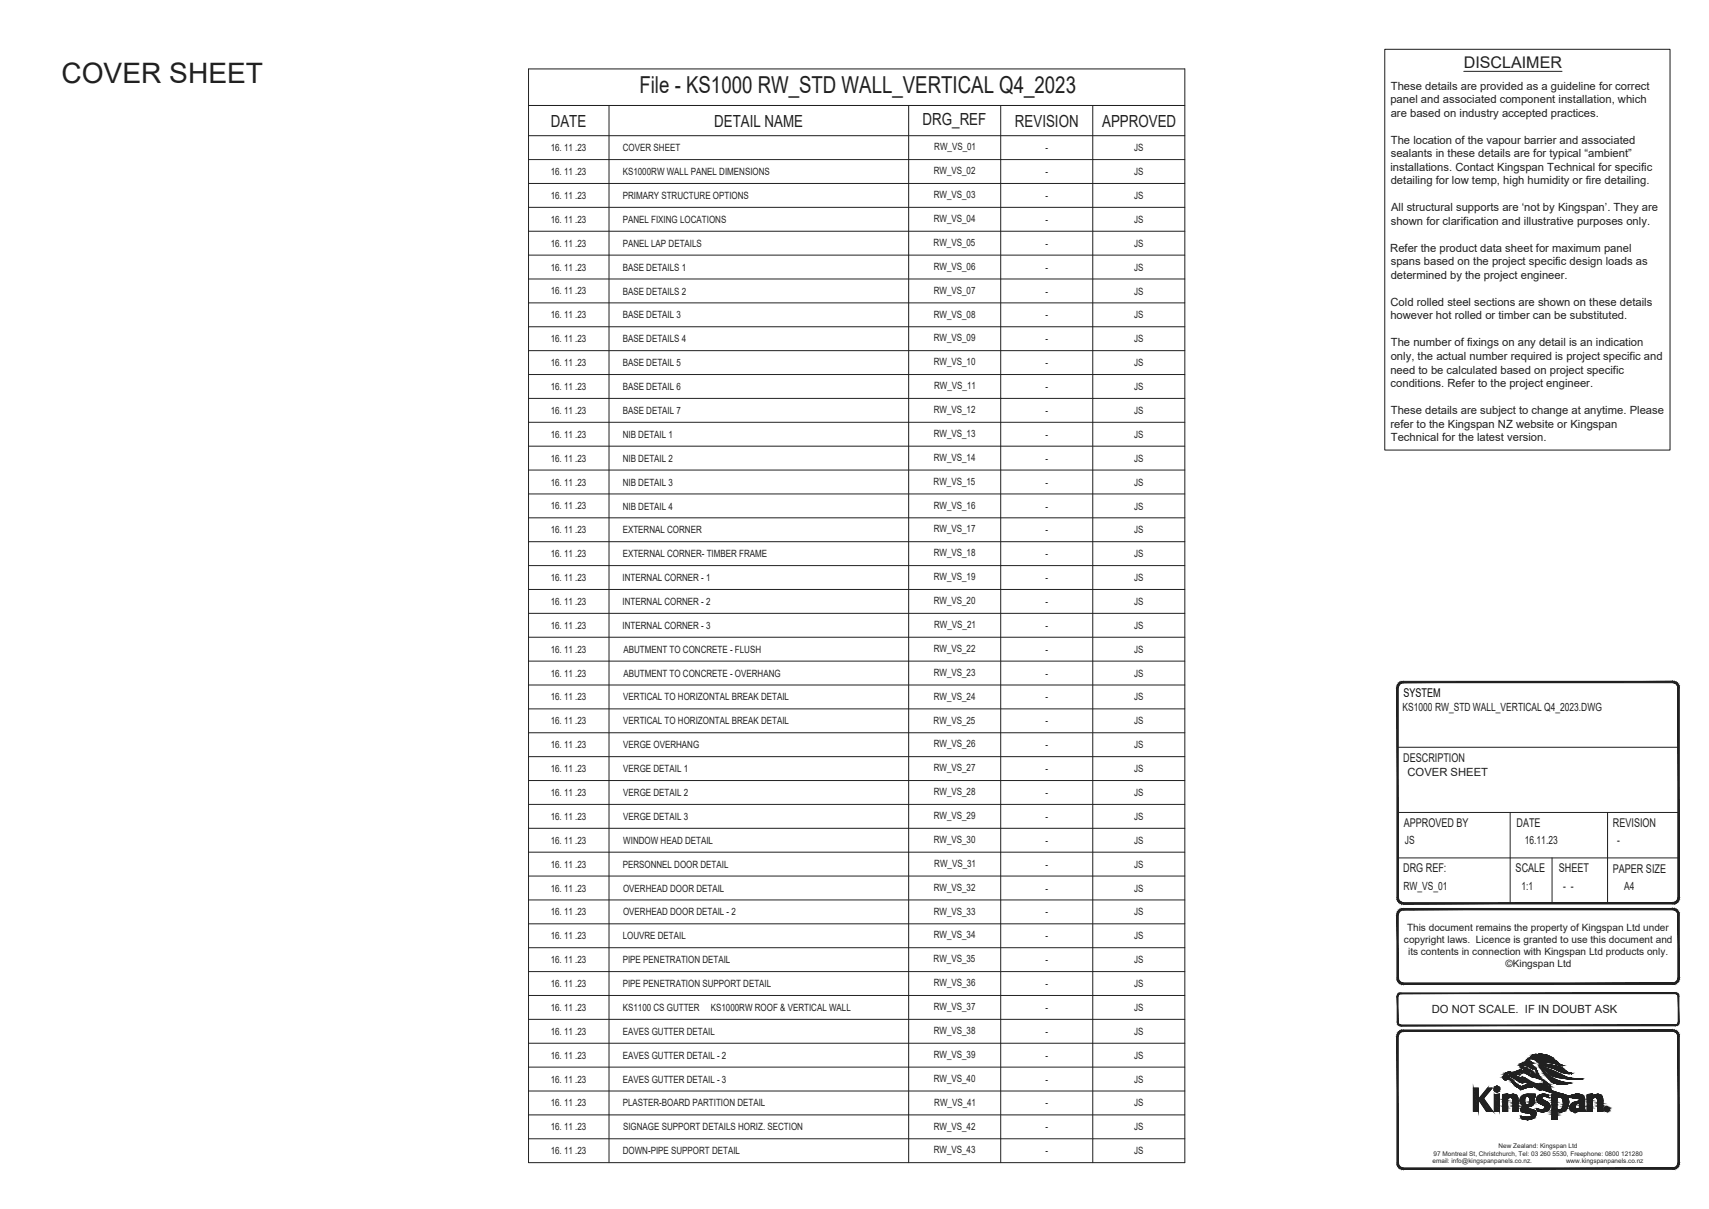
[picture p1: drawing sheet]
<svg xmlns="http://www.w3.org/2000/svg" width="297mm" height="210mm" viewBox="0 0 297 210" stroke-linecap="round" stroke-linejoin="round" font-family="sans-serif">
<defs><g id="words">
<text font-size="4.9" fill="#231f20" x="10.7" y="14.4">COVER SHEET</text>
<text font-size="4.1" fill="#231f20" x="111.1" y="16.2">File - KS1000 RW_STD WALL_VERTICAL Q4_2023</text>
<g font-size="2.9" fill="#231f20">
<text x="95.7" y="22">DATE</text>
<text x="124.1" y="22">DETAIL NAME</text>
<text x="160.4" y="21.7">DRG_REF</text>
<text x="176.4" y="22">REVISION</text>
<text x="191.6" y="22">APPROVED</text>
</g>
<text font-size="2.8" fill="#231f20" x="254.4" y="11.8">DISCLAIMER</text>
<text font-size="2.1" fill="#040503" x="243.9" y="121">SYSTEM</text>
<g font-size="2.1" fill="#231f20">
<text x="243.9" y="132.3">DESCRIPTION</text>
<text x="244" y="143.6">APPROVED BY</text>
<text x="263.6" y="143.6">DATE</text>
<text x="280.3" y="143.6">REVISION</text>
<text x="243.9" y="151.5">DRG REF:</text>
<text x="263.4" y="151.5">SCALE</text>
<text x="270.9" y="151.5">SHEET</text>
<text x="280.3" y="151.5">PAPER SIZE</text>
</g>
<g font-size="2" fill="#231f20">
<text x="241.7" y="18">panel and associated component installation, which</text>
<text x="241.7" y="15.6">These details are provided as a guideline for correct</text>
<text x="241.7" y="20.3">are based on industry accepted practices.</text>
<text x="241.7" y="29.7">installations. Contact Kingspan Technical for specific</text>
<text x="241.7" y="27.3">sealants in these details are for typical “ambient”</text>
<text x="241.7" y="25">The location of the vapour barrier and associated</text>
<text x="241.7" y="32">detailing for low temp, high humidity or fire detailing.</text>
<text x="241.7" y="39.1">shown for clarification and illustrative purposes only.</text>
<text x="241.8" y="36.7">All structural supports are ‘not by Kingspan’. They are</text>
<text x="241.6" y="43.8">Refer the product data sheet for maximum panel</text>
<text x="241.7" y="46.1">spans based on the project specific design loads as</text>
<text x="241.7" y="53.1">Cold rolled steel sections are shown on these details</text>
<text x="241.7" y="48.4">determined by the project engineer.</text>
<text x="241.7" y="55.5">however hot rolled or timber can be substituted.</text>
<text x="241.7" y="64.9">need to be calculated based on project specific</text>
<text x="241.7" y="62.5">only, the actual number required is project specific and</text>
<text x="241.7" y="60.2">The number of fixings on any detail is an indication</text>
<text x="241.7" y="67.2">conditions. Refer to the project engineer.</text>
<text x="241.7" y="71.9">These details are subject to change at anytime. Please</text>
<text x="241.7" y="74.3">refer to the Kingspan NZ website or Kingspan</text>
<text x="241.7" y="76.6">Technical for the latest version.</text>
<text x="243.8" y="123.5">KS1000 RW_STD WALL_VERTICAL Q4_2023.DWG</text>
<text x="244.6" y="134.8">COVER SHEET</text>
<text x="244.2" y="146.6">JS</text>
<text x="265" y="146.6">16.11.23</text>
<text x="281.1" y="146.6">-</text>
<text x="243.9" y="154.5">RW_VS_01</text>
<text x="264.4" y="154.5">1:1</text>
<text x="271.7" y="154.5">- -</text>
<text x="282.3" y="154.5">A4</text>
<text x="248.9" y="176">DO NOT SCALE. IF IN DOUBT ASK</text>
</g>
<g font-size="1.7" fill="#231f20">
<text x="95.7" y="26.3">16. 11 .23</text>
<text x="108.3" y="26.3">COVER SHEET</text>
<text x="162.4" y="26.1">RW_VS_01</text>
<text x="181.7" y="26.3">-</text>
<text x="197.1" y="26.3">JS</text>
<text x="95.7" y="34.6">16. 11 .23</text>
<text x="95.7" y="30.4">16. 11 .23</text>
<text x="108.2" y="34.6">PRIMARY STRUCTURE OPTIONS</text>
<text x="108.2" y="30.4">KS1000RW WALL PANEL DIMENSIONS</text>
<text x="162.3" y="34.4">RW_VS_03</text>
<text x="162.3" y="30.3">RW_VS_02</text>
<text x="181.7" y="34.6">-</text>
<text x="181.7" y="30.4">-</text>
<text x="197.1" y="34.6">JS</text>
<text x="197.1" y="30.4">JS</text>
<text x="95.7" y="38.7">16. 11 .23</text>
<text x="108.2" y="38.7">PANEL FIXING LOCATIONS</text>
<text x="162.3" y="38.6">RW_VS_04</text>
<text x="181.7" y="38.7">-</text>
<text x="197.1" y="38.7">JS</text>
<text x="95.7" y="47">16. 11 .23</text>
<text x="95.7" y="42.8">16. 11 .23</text>
<text x="108.2" y="47">BASE DETAILS 1</text>
<text x="108.2" y="42.9">PANEL LAP DETAILS</text>
<text x="162.3" y="42.7">RW_VS_05</text>
<text x="162.3" y="46.8">RW_VS_06</text>
<text x="181.7" y="47">-</text>
<text x="181.7" y="42.9">-</text>
<text x="197.1" y="47">JS</text>
<text x="197.1" y="42.9">JS</text>
<text x="95.7" y="51.1">16. 11 .23</text>
<text x="108.2" y="51.2">BASE DETAILS 2</text>
<text x="162.3" y="51">RW_VS_07</text>
<text x="181.7" y="51.2">-</text>
<text x="197.1" y="51.2">JS</text>
<text x="95.7" y="59.4">16. 11 .23</text>
<text x="95.7" y="55.3">16. 11 .23</text>
<text x="108.2" y="59.5">BASE DETAILS 4</text>
<text x="108.2" y="55.3">BASE DETAIL 3</text>
<text x="162.3" y="59.3">RW_VS_09</text>
<text x="162.3" y="55.1">RW_VS_08</text>
<text x="181.7" y="59.5">-</text>
<text x="181.7" y="55.3">-</text>
<text x="197.1" y="59.5">JS</text>
<text x="197.1" y="55.3">JS</text>
<text x="95.7" y="63.6">16. 11 .23</text>
<text x="108.2" y="63.6">BASE DETAIL 5</text>
<text x="162.3" y="63.4">RW_VS_10</text>
<text x="181.7" y="63.6">-</text>
<text x="197.1" y="63.6">JS</text>
<text x="95.7" y="71.9">16. 11 .23</text>
<text x="95.7" y="67.7">16. 11 .23</text>
<text x="108.2" y="71.9">BASE DETAIL 7</text>
<text x="108.2" y="67.8">BASE DETAIL 6</text>
<text x="162.3" y="71.7">RW_VS_12</text>
<text x="162.4" y="67.6">RW_VS_11</text>
<text x="181.7" y="71.9">-</text>
<text x="181.7" y="67.8">-</text>
<text x="197.1" y="71.9">JS</text>
<text x="197.1" y="67.8">JS</text>
<text x="95.7" y="76">16. 11 .23</text>
<text x="108.2" y="76.1">NIB DETAIL 1</text>
<text x="162.3" y="75.9">RW_VS_13</text>
<text x="181.7" y="76.1">-</text>
<text x="197.1" y="76.1">JS</text>
<text x="95.7" y="80.2">16. 11 .23</text>
<text x="108.2" y="80.2">NIB DETAIL 2</text>
<text x="162.3" y="80">RW_VS_14</text>
<text x="181.7" y="80.2">-</text>
<text x="197.1" y="80.2">JS</text>
<text x="95.7" y="84.3">16. 11 .23</text>
<text x="95.7" y="88.5">16. 11 .23</text>
<text x="108.2" y="88.5">NIB DETAIL 4</text>
<text x="108.2" y="84.3">NIB DETAIL 3</text>
<text x="162.3" y="84.2">RW_VS_15</text>
<text x="162.3" y="88.3">RW_VS_16</text>
<text x="181.7" y="88.5">-</text>
<text x="181.7" y="84.3">-</text>
<text x="197.1" y="88.5">JS</text>
<text x="197.1" y="84.3">JS</text>
<text x="95.7" y="92.6">16. 11 .23</text>
<text x="108.2" y="92.6">EXTERNAL CORNER</text>
<text x="162.3" y="92.5">RW_VS_17</text>
<text x="181.7" y="92.6">-</text>
<text x="197.1" y="92.6">JS</text>
<text x="95.7" y="100.9">16. 11 .23</text>
<text x="95.7" y="96.8">16. 11 .23</text>
<text x="108.2" y="100.9">INTERNAL CORNER - 1</text>
<text x="108.2" y="96.8">EXTERNAL CORNER- TIMBER FRAME</text>
<text x="162.3" y="96.6">RW_VS_18</text>
<text x="162.3" y="100.8">RW_VS_19</text>
<text x="181.7" y="96.8">-</text>
<text x="181.7" y="100.9">-</text>
<text x="197.1" y="96.8">JS</text>
<text x="197.1" y="100.9">JS</text>
<text x="95.7" y="105.1">16. 11 .23</text>
<text x="108.2" y="105.1">INTERNAL CORNER - 2</text>
<text x="162.3" y="104.9">RW_VS_20</text>
<text x="181.7" y="105.1">-</text>
<text x="197.1" y="105.1">JS</text>
<text x="95.7" y="113.4">16. 11 .23</text>
<text x="95.7" y="109.2">16. 11 .23</text>
<text x="108.2" y="109.2">INTERNAL CORNER - 3</text>
<text x="108.3" y="113.4">ABUTMENT TO CONCRETE - FLUSH</text>
<text x="162.3" y="113.2">RW_VS_22</text>
<text x="162.4" y="109.1">RW_VS_21</text>
<text x="181.7" y="109.2">-</text>
<text x="181.7" y="113.4">-</text>
<text x="197.1" y="109.2">JS</text>
<text x="197.1" y="113.4">JS</text>
<text x="95.7" y="117.5">16. 11 .23</text>
<text x="108.3" y="117.5">ABUTMENT TO CONCRETE - OVERHANG</text>
<text x="162.3" y="117.4">RW_VS_23</text>
<text x="181.7" y="117.5">-</text>
<text x="197.1" y="117.5">JS</text>
<text x="95.7" y="121.7">16. 11 .23</text>
<text x="95.7" y="125.8">16. 11 .23</text>
<text x="108.3" y="121.7">VERTICAL TO HORIZONTAL BREAK DETAIL</text>
<text x="108.3" y="125.8">VERTICAL TO HORIZONTAL BREAK DETAIL</text>
<text x="162.3" y="125.7">RW_VS_25</text>
<text x="162.3" y="121.5">RW_VS_24</text>
<text x="181.7" y="121.7">-</text>
<text x="181.7" y="125.8">-</text>
<text x="197.1" y="121.7">JS</text>
<text x="197.1" y="125.8">JS</text>
<text x="95.7" y="130">16. 11 .23</text>
<text x="108.3" y="130">VERGE OVERHANG</text>
<text x="162.3" y="129.8">RW_VS_26</text>
<text x="181.7" y="130">-</text>
<text x="197.1" y="130">JS</text>
<text x="95.7" y="134.1">16. 11 .23</text>
<text x="108.3" y="134.1">VERGE DETAIL 1</text>
<text x="162.3" y="134">RW_VS_27</text>
<text x="181.7" y="134.1">-</text>
<text x="197.1" y="134.1">JS</text>
<text x="95.7" y="138.3">16. 11 .23</text>
<text x="95.7" y="142.4">16. 11 .23</text>
<text x="108.3" y="138.3">VERGE DETAIL 2</text>
<text x="108.3" y="142.4">VERGE DETAIL 3</text>
<text x="162.3" y="138.1">RW_VS_28</text>
<text x="162.3" y="142.3">RW_VS_29</text>
<text x="181.7" y="138.3">-</text>
<text x="181.7" y="142.4">-</text>
<text x="197.1" y="138.3">JS</text>
<text x="197.1" y="142.4">JS</text>
<text x="95.7" y="146.5">16. 11 .23</text>
<text x="108.3" y="146.5">WINDOW HEAD DETAIL</text>
<text x="162.3" y="146.4">RW_VS_30</text>
<text x="181.7" y="146.5">-</text>
<text x="197.1" y="146.5">JS</text>
<text x="95.7" y="154.8">16. 11 .23</text>
<text x="95.7" y="150.7">16. 11 .23</text>
<text x="108.2" y="150.7">PERSONNEL DOOR DETAIL</text>
<text x="108.3" y="154.8">OVERHEAD DOOR DETAIL</text>
<text x="162.3" y="154.7">RW_VS_32</text>
<text x="162.4" y="150.5">RW_VS_31</text>
<text x="181.7" y="150.7">-</text>
<text x="181.7" y="154.8">-</text>
<text x="197.1" y="150.7">JS</text>
<text x="197.1" y="154.8">JS</text>
<text x="95.7" y="159">16. 11 .23</text>
<text x="108.3" y="159">OVERHEAD DOOR DETAIL - 2</text>
<text x="162.3" y="158.8">RW_VS_33</text>
<text x="181.7" y="159">-</text>
<text x="197.1" y="159">JS</text>
<text x="244.6" y="161.7">This document remains the property of Kingspan Ltd under</text>
<text x="95.7" y="163.1">16. 11 .23</text>
<text x="95.7" y="167.3">16. 11 .23</text>
<text x="108.2" y="163.1">LOUVRE DETAIL</text>
<text x="108.2" y="167.3">PIPE PENETRATION DETAIL</text>
<text x="162.3" y="167.1">RW_VS_35</text>
<text x="162.3" y="163">RW_VS_34</text>
<text x="181.7" y="163.1">-</text>
<text x="181.7" y="167.3">-</text>
<text x="197.1" y="163.1">JS</text>
<text x="197.1" y="167.3">JS</text>
<text x="244" y="163.8">copyright laws. Licence is granted to use this document and</text>
<text x="244.7" y="165.8">its contents in connection with Kingspan Ltd products only.</text>
<text x="261.7" y="168">©Kingspan Ltd</text>
<text x="95.7" y="171.4">16. 11 .23</text>
<text x="108.2" y="171.4">PIPE PENETRATION SUPPORT DETAIL</text>
<text x="162.3" y="171.3">RW_VS_36</text>
<text x="181.7" y="171.4">-</text>
<text x="197.1" y="171.4">JS</text>
<text x="95.7" y="175.6">16. 11 .23</text>
<text x="95.7" y="179.7">16. 11 .23</text>
<text x="108.2" y="175.6">KS1100 CS GUTTER</text>
<text x="108.2" y="179.7">EAVES GUTTER DETAIL</text>
<text x="123.5" y="175.6">KS1000RW ROOF &amp; VERTICAL WALL</text>
<text x="162.3" y="175.4">RW_VS_37</text>
<text x="162.3" y="179.6">RW_VS_38</text>
<text x="181.7" y="175.6">-</text>
<text x="181.7" y="179.7">-</text>
<text x="197.1" y="175.6">JS</text>
<text x="197.1" y="179.7">JS</text>
<text x="95.7" y="183.9">16. 11 .23</text>
<text x="108.2" y="183.9">EAVES GUTTER DETAIL - 2</text>
<text x="162.3" y="183.7">RW_VS_39</text>
<text x="181.7" y="183.9">-</text>
<text x="197.1" y="183.9">JS</text>
<text x="95.7" y="188">16. 11 .23</text>
<text x="108.2" y="188">EAVES GUTTER DETAIL - 3</text>
<text x="162.3" y="187.9">RW_VS_40</text>
<text x="181.7" y="188">-</text>
<text x="197.1" y="188">JS</text>
<text x="95.7" y="196.3">16. 11 .23</text>
<text x="95.7" y="192.2">16. 11 .23</text>
<text x="108.2" y="192.2">PLASTER-BOARD PARTITION DETAIL</text>
<text x="108.3" y="196.3">SIGNAGE SUPPORT DETAILS HORIZ. SECTION</text>
<text x="162.3" y="196.2">RW_VS_42</text>
<text x="162.4" y="192">RW_VS_41</text>
<text x="181.7" y="192.2">-</text>
<text x="181.7" y="196.3">-</text>
<text x="197.1" y="192.2">JS</text>
<text x="197.1" y="196.3">JS</text>
<text x="95.7" y="200.5">16. 11 .23</text>
<text x="108.2" y="200.5">DOWN-PIPE SUPPORT DETAIL</text>
<text x="162.3" y="200.3">RW_VS_43</text>
<text x="181.7" y="200.5">-</text>
<text x="197.1" y="200.5">JS</text>
</g>
<g font-size="1.1" fill="#231f20">
<text x="249" y="202.1">email: info@kingspanpanels.co.nz.</text>
<text x="249.2" y="200.7">97 Montreal St, Christchurch, Tel: 03 260 5530, Freephone: 0800 121280</text>
<text x="260.5" y="199.4">New Zealand: Kingspan Ltd</text>
<text x="272.2" y="202.1">www.kingspanpanels.co.nz</text>
</g>
</g></defs>
<path d="M262.5 141.1v15.8" fill="none" stroke="#231f20" stroke-width=".17"/>
<path d="M290.8 156.8l.2 .2h-.2zM290.8 156.8l.2 .2v-.3zM291 156.7l.3 .2-.3 .1zM291 156.7l.3 .2-.1-.3zM291.2 156.6l.4 .1-.3 .2zM291.2 156.6l.4 .1-.2-.2zM291.4 156.5h.3l-.1 .2zM291.5 156.3l-.1 .2h.3zM291.5 156.3l.3-.1-.1 .3zM291.6 156.1l-.1 .2 .3-.1zM291.6 156.1l.3-.2-.1 .3zM291.6 155.9v.2l.3-.2z" fill="#040503"/>
<path d="M290.8 156.8l.2 .2h-.2zM290.8 156.8l.2-.1v.3zM291 156.7l.3 .2-.3 .1zM291 156.7l.2-.1 .1 .3zM291.2 156.6l.4 .1-.3 .2zM291.2 156.6l.2-.1 .2 .2zM291.4 156.5h.3l-.1 .2zM291.5 156.3l.3-.1-.1 .3zM291.5 156.3l.2 .2h-.3zM291.6 156.1l.3-.2-.1 .3zM291.6 156.1l.2 .1-.3 .1zM291.6 155.9h.3l-.3 .2z" fill="none" stroke="#231f20" stroke-width=".17"/>
<path d="M291.6 119.4v36.5h.3zM291.6 119.4h.3v36.5z" fill="#040503"/>
<path d="M291.6 119.4h.3v36.5zM291.6 119.4l.3 36.5h-.3z" fill="none" stroke="#231f20" stroke-width=".17"/>
<path d="M291.8 119.1l.1 .3h-.3zM291.6 119.2v.2l.2-.3zM291.7 118.9l.1 .2-.2 .1zM291.5 119l.1 .2 .1-.3zM291.6 118.7l.1 .2-.2 .1zM291.4 118.8l.1 .2 .1-.3zM291.3 118.5l.3 .2-.2 .1zM291.3 118.5l-.1 .2 .2 .1zM291 118.4l.3 .1-.1 .2zM291 118.4v.2l.2 .1zM290.8 118.3l.2 .1v.2zM290.8 118.3v.3h.2z" fill="#040503"/>
<path d="M290.8 118.3l.2 .1v.2zM290.8 118.3l.2 .3h-.2zM291 118.4l.3 .1-.1 .2zM291 118.4l.2 .3-.2-.1zM291.3 118.5l.3 .2-.2 .1zM291.3 118.5l.1 .3-.2-.1zM291.4 118.8l.2-.1-.1 .3zM291.5 119l.2-.1-.1 .3zM291.6 118.7l.1 .2-.2 .1zM291.6 119.2l.2-.1-.2 .3zM291.7 118.9l.1 .2-.2 .1zM291.8 119.1l.1 .3h-.3z" fill="none" stroke="#231f20" stroke-width=".17"/>
<path d="M243.9 118.6h46.9v-.3zM243.9 118.3h46.9l-46.9 .3z" fill="#040503"/>
<path d="M243.9 118.6l46.9-.3v.3zM243.9 118.3h46.9l-46.9 .3z" fill="none" stroke="#231f20" stroke-width=".17"/>
<path d="M243.6 118.4l.3-.1v.3zM243.6 118.4l.1 .2h.2zM243.3 118.5l.3-.1 .1 .2zM243.3 118.5l.2 .2 .2-.1zM243.1 118.7l.2-.2 .2 .2zM243.1 118.7l.2 .1 .2-.1zM243.1 118.7l.2 .1-.4 .1zM242.9 118.9l.3 .1 .1-.2zM242.9 118.9l.3 .1-.4 .1zM242.8 119.1l.3 .1 .1-.2zM242.8 119.1l.3 .1-.3 .2zM242.8 119.4h.2l.1-.2z" fill="#040503"/>
<path d="M242.8 119.4l.3-.2-.1 .2zM242.8 119.1l.4-.1-.1 .2zM242.8 119.1l.3 .1-.3 .2zM242.9 118.9l.3 .1-.4 .1zM242.9 118.9l.4-.1-.1 .2zM243.1 118.7l.2 .1-.4 .1zM243.1 118.7h.4l-.2 .1zM243.1 118.7l.2-.2 .2 .2zM243.3 118.5l.4 .1-.2 .1zM243.3 118.5l.3-.1 .1 .2zM243.6 118.4l.3-.1v.3zM243.6 118.4l.3 .2h-.2z" fill="none" stroke="#231f20" stroke-width=".17"/>
<path d="M242.8 119.4l.2 36.5v-36.5zM242.8 119.4l.2 36.5h-.2z" fill="#040503"/>
<path d="M242.8 119.4h.2v36.5zM242.8 119.4l.2 36.5h-.2z" fill="none" stroke="#231f20" stroke-width=".17"/>
<path d="M242.8 155.9h.2l-.2 .3zM243 155.9l-.2 .3 .3-.1zM242.8 156.2l.3-.1-.2 .4zM243.1 156.1l-.2 .4 .3-.2zM242.9 156.5l.3-.2-.1 .4zM243.2 156.3l-.1 .4 .2-.2zM243.3 156.5v.4l-.2-.2zM243.3 156.5v.4l.2-.3zM243.5 156.6l.1 .4-.3-.1zM243.5 156.6l.1 .4 .1-.3zM243.7 156.7l.2 .3h-.3zM243.7 156.7l.2 .3v-.2z" fill="#040503"/>
<path d="M242.8 155.9h.2l-.2 .3zM242.8 156.2l.3-.1-.2 .4zM242.9 156.5l.3-.2-.1 .4zM243 155.9l.1 .2-.3 .1zM243.1 156.1l.1 .2-.3 .2zM243.1 156.7l.2-.2v.4zM243.2 156.3l.1 .2-.2 .2zM243.3 156.5l.2 .1-.2 .3zM243.5 156.6l.2 .1-.1 .3zM243.5 156.6l.1 .4-.3-.1zM243.7 156.7l.2 .1v.2zM243.7 156.7l.2 .3h-.3z" fill="none" stroke="#231f20" stroke-width=".17"/>
<path d="M243.9 156.8v.2l46.9-.2zM243.9 157l46.9-.2v.2z" fill="#040503"/>
<path d="M242.9 129.8h48.8M242.9 149h48.8M242.9 141.1h48.8M243.9 157.9l1.9 .1M243.9 156.8h46.9l-46.9 .2zM243.9 157l46.9-.2v.2zM269.8 149v7.9M279.4 141.1v15.8" fill="none" stroke="#231f20" stroke-width=".17"/>
<path d="M290.8 202.8l.2 .3h-.2zM290.8 202.8l.2 .3v-.3zM291 202.8l.3 .1-.3 .2zM291 202.8l.3 .1-.1-.2zM291.2 202.7l.4 .1-.3 .1zM291.2 202.7l.4 .1-.2-.2zM291.4 202.6l.3-.1-.1 .3zM291.5 202.4l-.1 .2 .3-.1zM291.5 202.4l.3-.1-.1 .2zM291.6 202.2l-.1 .2 .3-.1zM291.6 202.2l.3-.2-.1 .3zM291.6 202v.2l.3-.2z" fill="#231f20"/>
<path d="M290.8 202.8l.2 .3h-.2zM290.8 202.8h.2v.3zM291 202.8l.3 .1-.3 .2zM291 202.8l.2-.1 .1 .2zM291.2 202.7l.4 .1-.3 .1zM291.2 202.7l.2-.1 .2 .2zM291.4 202.6l.3-.1-.1 .3zM291.5 202.4l.3-.1-.1 .2zM291.5 202.4l.2 .1-.3 .1zM291.6 202.2l.3-.2-.1 .3zM291.6 202.2l.2 .1-.3 .1zM291.6 202h.3l-.3 .2z" fill="none" stroke="#231f20" stroke-width=".17"/>
<path d="M291.6 180v22h.3zM291.6 180h.3v22z" fill="#231f20"/>
<path d="M291.6 180h.3v22zM291.6 180l.3 22h-.3z" fill="none" stroke="#231f20" stroke-width=".17"/>
<path d="M291.8 179.7l.1 .3h-.3zM291.6 179.8v.2l.2-.3zM291.7 179.4l.1 .3-.2 .1zM291.5 179.6l.1 .2 .1-.4zM291.6 179.2l.1 .2-.2 .2zM291.6 179.2l-.2 .2 .1 .2zM291.3 179l.3 .2-.2 .2zM291.3 179l-.1 .2 .2 .2zM291 178.9l.3 .1-.1 .2zM291 178.9v.3h.2zM290.8 178.9h.2v.3zM290.8 178.9v.2l.2 .1z" fill="#231f20"/>
<path d="M290.8 178.9h.2v.3zM290.8 178.9l.2 .3-.2-.1zM291 178.9l.3 .1-.1 .2zM291 178.9l.2 .3h-.2zM291.3 179l.3 .2-.2 .2zM291.3 179l.1 .4-.2-.2zM291.5 179.6l.2-.2-.1 .4zM291.6 179.2l.1 .2-.2 .2zM291.6 179.2l-.1 .4-.1-.2zM291.6 179.8l.2-.1-.2 .3zM291.7 179.4l.1 .3-.2 .1zM291.8 179.7l.1 .3h-.3z" fill="none" stroke="#231f20" stroke-width=".17"/>
<path d="M243.9 179.1h46.9v-.2zM243.9 178.9h46.9l-46.9 .2z" fill="#231f20"/>
<path d="M243.9 179.1l46.9-.2v.2zM243.9 178.9h46.9l-46.9 .2z" fill="none" stroke="#231f20" stroke-width=".17"/>
<path d="M243.6 178.9h.3v.2zM243.6 178.9l.1 .3 .2-.1zM243.3 179l.3-.1 .1 .3zM243.3 179l.2 .2h.2zM243.1 179.2l.2-.2 .2 .2zM243.1 179.2l.2 .2 .2-.2zM243.1 179.2l.2 .2h-.4zM242.9 179.4l.3 .2 .1-.2zM242.9 179.4l.3 .2-.4 .1zM242.8 179.7l.3 .1 .1-.2zM242.8 179.7l.3 .1-.3 .2zM242.8 180h.2l.1-.2z" fill="#231f20"/>
<path d="M242.8 180l.3-.2-.1 .2zM242.8 179.7l.4-.1-.1 .2zM242.8 179.7l.3 .1-.3 .2zM242.9 179.4l.3 .2-.4 .1zM242.9 179.4h.4l-.1 .2zM243.1 179.2l.2 .2h-.4zM243.1 179.2h.4l-.2 .2zM243.1 179.2l.2-.2 .2 .2zM243.3 179l.4 .2h-.2zM243.3 179l.3-.1 .1 .3zM243.6 178.9h.3v.2zM243.6 178.9l.3 .2-.2 .1z" fill="none" stroke="#231f20" stroke-width=".17"/>
<path d="M242.8 180l.2 22v-22zM242.8 180l.2 22h-.2z" fill="#231f20"/>
<path d="M242.8 180h.2v22zM242.8 180l.2 22h-.2z" fill="none" stroke="#231f20" stroke-width=".17"/>
<path d="M242.8 202h.2l-.2 .3zM243 202l-.2 .3 .3-.1zM242.8 202.3l.3-.1-.2 .3zM243.1 202.2l-.2 .3 .3-.1zM242.9 202.5l.3-.1-.1 .4zM243.2 202.4l-.1 .4 .2-.2zM243.3 202.6v.3l-.2-.1zM243.3 202.6v.3l.2-.2zM243.5 202.7l.1 .4-.3-.2zM243.5 202.7l.1 .4 .1-.3zM243.7 202.8l.2 .3h-.3zM243.7 202.8l.2 .3v-.3z" fill="#231f20"/>
<path d="M242.8 202h.2l-.2 .3zM242.8 202.3l.3-.1-.2 .3zM242.9 202.5l.3-.1-.1 .4zM243 202l.1 .2-.3 .1zM243.1 202.2l.1 .2-.3 .1zM243.1 202.8l.2-.2v.3zM243.2 202.4l.1 .2-.2 .2zM243.3 202.6l.2 .1-.2 .2zM243.5 202.7l.2 .1-.1 .3zM243.5 202.7l.1 .4-.3-.2zM243.7 202.8h.2v.3zM243.7 202.8l.2 .3h-.3z" fill="none" stroke="#231f20" stroke-width=".17"/>
<path d="M243.9 202.8v.3l46.9-.3zM243.9 203.1l46.9-.3v.3z" fill="#231f20"/>
<path d="M243.9 202.8h46.9l-46.9 .3zM243.9 203.1l46.9-.3v.3z" fill="none" stroke="#231f20" stroke-width=".17"/>
<path d="M291.2 178l.2 .1-.2 .1zM291.2 178l.2 .1v-.1zM291.4 178h.2l-.2 .1zM291.4 178h.2zM291.5 177.9l.3-.1-.2 .2zM291.6 177.7l-.1 .2 .3-.1zM291.8 177.5v.3l-.2-.1zM291.7 177.5l-.1 .2 .2-.2z" fill="#231f20"/>
<path d="M291.2 178l.2 .1-.2 .1zM291.2 178h.2v.1zM291.4 178h.2l-.2 .1zM291.4 178h.2zM291.5 177.9l.3-.1-.2 .2zM291.6 177.7l.2 .1-.3 .1zM291.7 177.5h.1l-.2 .2zM291.8 177.5v.3l-.2-.1z" fill="none" stroke="#231f20" stroke-width=".17"/>
<path d="M291.7 173.1v4.4h.1zM291.7 173.1h.1v4.4z" fill="#231f20"/>
<path d="M291.7 173.1h.1v4.4zM291.7 173.1l.1 4.4h-.1z" fill="none" stroke="#231f20" stroke-width=".17"/>
<path d="M291.8 172.8v.3h-.1zM291.6 172.9l.1 .2 .1-.3zM291.6 172.6l.2 .2-.2 .1zM291.6 172.6l-.1 .1 .1 .2zM291.4 172.5l.2 .1-.1 .1zM291.4 172.5v.1l.1 .1zM291.2 172.5h.2v.1zM291.2 172.5v.1h.2z" fill="#231f20"/>
<path d="M291.2 172.5h.2v.1zM291.2 172.5l.2 .1h-.2zM291.4 172.5l.1 .2-.1-.1zM291.4 172.5l.2 .1-.1 .1zM291.6 172.6l.2 .2-.2 .1zM291.6 172.9l.2-.1-.1 .3zM291.6 172.6v.3l-.1-.2zM291.8 172.8v.3h-.1z" fill="none" stroke="#231f20" stroke-width=".17"/>
<path d="M243.5 172.6h47.7v-.1zM243.5 172.5h47.7l-47.7 .1z" fill="#231f20"/>
<path d="M243.5 172.6l47.7-.1v.1zM243.5 172.5h47.7l-47.7 .1z" fill="none" stroke="#231f20" stroke-width=".17"/>
<path d="M243.2 172.5h.3v.1zM243.2 172.5l.1 .1h.2zM243 172.6l.2-.1 .1 .1zM243 172.6l.1 .1 .2-.1zM243 172.6l.1 .1-.2 .1zM242.9 172.8l.1 .1 .1-.2zM242.9 172.8l.1 .1-.2 .2zM243 172.9l-.2 .2h.2z" fill="#231f20"/>
<path d="M242.9 172.8l.2-.1-.1 .2zM242.9 172.8l.1 .1-.2 .2zM243 172.6h.3l-.2 .1zM243 172.6l.2-.1 .1 .1zM243 172.6l.1 .1-.2 .1zM243 172.9v.2h-.2zM243.2 172.5h.3v.1zM243.2 172.5l.3 .1h-.2z" fill="none" stroke="#231f20" stroke-width=".17"/>
<path d="M242.8 173.1l.2 4.4v-4.4zM242.8 173.1l.2 4.4h-.2z" fill="#231f20"/>
<path d="M242.8 173.1l.2 4.4h-.2zM242.8 173.1h.2v4.4z" fill="none" stroke="#231f20" stroke-width=".17"/>
<path d="M242.8 177.5h.2l-.1 .3zM243 177.5l-.1 .3 .1-.1zM242.9 177.8l.1-.1v.3zM243 177.7v.3l.1-.1zM243 178l.1-.1 .1 .2zM243.1 177.9l.1 .2 .1-.1zM243.3 178l.2 .2-.3-.1zM243.3 178l.2 .2v-.2z" fill="#231f20"/>
<path d="M242.8 177.5h.2l-.1 .3zM242.9 177.8l.1-.1v.3zM243 177.5v.2l-.1 .1zM243 177.7l.1 .2-.1 .1zM243 178l.1-.1 .1 .2zM243.1 177.9l.2 .1-.1 .1zM243.3 178h.2v.2zM243.3 178l.2 .2-.3-.1z" fill="none" stroke="#231f20" stroke-width=".17"/>
<path d="M243.5 178v.2l47.7-.2zM243.5 178.2l47.7-.2v.2z" fill="#231f20"/>
<path d="M243.5 178h47.7l-47.7 .2zM243.5 178.2l47.7-.2v.2z" fill="none" stroke="#231f20" stroke-width=".17"/>
<path d="M290.8 170.7l.3 .2-.3 .1zM290.8 170.7l.3 .2-.1-.2zM291 170.7l.3 .1-.2 .1zM291 170.7l.3 .1-.1-.2zM291.2 170.6h.4l-.3 .2zM291.2 170.6h.4l-.2-.1zM291.4 170.5l.3-.1-.1 .2zM291.5 170.3l-.1 .2 .3-.1zM291.5 170.3l.3-.2-.1 .3zM291.6 170.1l-.1 .2 .3-.2zM291.6 170.1l.3-.2-.1 .2zM291.6 169.9v.2l.3-.2z" fill="#231f20"/>
<path d="M290.8 170.7l.3 .2-.3 .1zM290.8 170.7h.2l.1 .2zM291 170.7l.3 .1-.2 .1zM291 170.7l.2-.1 .1 .2zM291.2 170.6h.4l-.3 .2zM291.2 170.6l.2-.1 .2 .1zM291.4 170.5l.3-.1-.1 .2zM291.5 170.3l.3-.2-.1 .3zM291.5 170.3l.2 .1-.3 .1zM291.6 170.1l.3-.2-.1 .2zM291.6 170.1h.2l-.3 .2zM291.6 169.9h.3l-.3 .2z" fill="none" stroke="#231f20" stroke-width=".17"/>
<path d="M291.6 158.9v11h.3zM291.6 158.9h.3v11z" fill="#231f20"/>
<path d="M291.6 158.9h.3v11zM291.6 158.9l.3 11h-.3z" fill="none" stroke="#231f20" stroke-width=".17"/>
<path d="M291.8 158.6l.1 .3h-.3zM291.6 158.7v.2l.2-.3zM291.7 158.3l.1 .3-.2 .1zM291.5 158.4l.1 .3 .1-.4zM291.6 158.1l.1 .2-.2 .1zM291.6 158.1l-.2 .2 .1 .1zM291.3 157.9l.3 .2-.2 .2zM291.3 157.9l-.1 .2 .2 .2zM291.1 157.8l.2 .1-.1 .2zM291.1 157.8l-.1 .3h.2zM290.8 157.8h.3l-.1 .3zM290.8 157.8v.2l.2 .1z" fill="#231f20"/>
<path d="M290.8 157.8h.3l-.1 .3zM290.8 157.8l.2 .3-.2-.1zM291.1 157.8l.2 .1-.1 .2zM291.1 157.8l.1 .3h-.2zM291.3 157.9l.3 .2-.2 .2zM291.3 157.9l.1 .4-.2-.2zM291.4 158.3l.2-.2-.1 .3zM291.5 158.4l.2-.1-.1 .4zM291.6 158.1l.1 .2-.2 .1zM291.6 158.7l.2-.1-.2 .3zM291.7 158.3l.1 .3-.2 .1zM291.8 158.6l.1 .3h-.3z" fill="none" stroke="#231f20" stroke-width=".17"/>
<path d="M243.9 158h46.9v-.2zM243.9 157.8h46.9l-46.9 .2z" fill="#231f20"/>
<path d="M243.9 158l46.9-.2v.2zM243.9 157.8h46.9l-46.9 .2z" fill="none" stroke="#231f20" stroke-width=".17"/>
<path d="M243.6 157.8h.3v.2zM243.6 157.8l.1 .3 .2-.1zM243.3 157.9l.3-.1 .1 .3zM243.3 157.9l.2 .2h.2zM243.1 158.1l.2-.2 .2 .2zM243.1 158.1l.2 .2 .2-.2zM243.1 158.1l.2 .2h-.4zM242.9 158.3l.3 .1 .1-.1zM242.9 158.3l.3 .1-.4 .2zM242.8 158.6l.3 .1 .1-.3zM242.8 158.6l.3 .1-.3 .2zM242.8 158.9h.2l.1-.2z" fill="#231f20"/>
<path d="M242.8 158.9l.3-.2-.1 .2zM242.8 158.6l.4-.2-.1 .3zM242.8 158.6l.3 .1-.3 .2zM242.9 158.3l.3 .1-.4 .2zM242.9 158.3h.4l-.1 .1zM243.1 158.1l.2 .2h-.4zM243.1 158.1h.4l-.2 .2zM243.1 158.1l.2-.2 .2 .2zM243.3 157.9l.4 .2h-.2zM243.3 157.9l.3-.1 .1 .3zM243.6 157.8h.3v.2zM243.6 157.8l.3 .2-.2 .1z" fill="none" stroke="#231f20" stroke-width=".17"/>
<path d="M242.8 158.9l.2 11v-11zM242.8 158.9l.2 11h-.2z" fill="#231f20"/>
<path d="M242.8 158.9h.2v11zM242.8 158.9l.2 11h-.2z" fill="none" stroke="#231f20" stroke-width=".17"/>
<path d="M242.8 169.9h.2l-.2 .2zM243 169.9l-.2 .2h.3zM242.8 170.1h.3l-.2 .3zM243.1 170.1l-.2 .3 .3-.1zM242.9 170.4l.3-.1-.1 .3zM243.2 170.3l-.1 .3 .2-.1zM243.3 170.5v.3l-.2-.2zM243.3 170.5v.3l.2-.2zM243.5 170.6l.1 .3-.3-.1zM243.5 170.6l.1 .3 .1-.2zM243.7 170.7l.2 .3-.3-.1zM243.7 170.7l.2 .3v-.3z" fill="#231f20"/>
<path d="M242.8 169.9h.2l-.2 .2zM242.8 170.1h.3l-.2 .3zM242.9 170.4l.3-.1-.1 .3zM243 169.9l.1 .2h-.3zM243.1 170.1l.1 .2-.3 .1zM243.1 170.6l.2-.1v.3zM243.2 170.3l.1 .2-.2 .1zM243.3 170.5l.2 .1-.2 .2zM243.5 170.6l.2 .1-.1 .2zM243.5 170.6l.1 .3-.3-.1zM243.7 170.7h.2v.3zM243.7 170.7l.2 .3-.3-.1z" fill="none" stroke="#231f20" stroke-width=".17"/>
<path d="M243.9 170.7v.3l46.9-.3zM243.9 171l46.9-.3v.3z" fill="#231f20"/>
<g fill="none" stroke="#231f20" stroke-width=".17">
<path d="M243.9 170.7h46.9l-46.9 .3zM243.9 171l46.9-.3v.3zM261.4 186.9a.44 .44 0 0 0 .6 .5l-.3 .2-.3-.2-.1-.2zM261.7 186.4h.1a1.07 1.07 0 0 1 1.5 .3l.2-.2a.68 .68 0 0 1 .8-.7l.7 .3a.53 .53 0 0 0-.6-.6l-.2-.5 .4 .4-.3-.5 .1-.2a1.14 1.14 0 0 0 1.1-.7l.3-.2a1.16 1.16 0 0 1 1.2-.7l-.7 .6-.7 .3-.3 .3v.1l.5-.1 .6 .4-.1-.1a1.63 1.63 0 0 0-1.7 .2l.2 .1-.2 .2 .3 .5 .4-.2 .2 .3 .1 .3-.1 .4 1 .5-.5-1 1.2 1.2-.3-1.5a4.4 4.4 0 0 0 1.2 2l-.7-.3a7.1 7.1 0 0 1-2.8-1.3h-.4l.3 .4-.5-.3a.24 .24 0 0 0-.3 .2 .24 .24 0 0 0 .2 .3h.3a.49 .49 0 0 0-.7 .3l.3 .4 .1-.1-.2-.1 1 .3v-.3a5.9 5.9 0 0 0 2.6 1.8l.4 .3 .5-.3a1.53 1.53 0 0 1 1.3-.2l-.1 .1 .2 .5a19.9 19.9 0 0 0 4.5 1.4l.9 .2a24.4 24.4 0 0 1-7-1.7l-.3 .2-.3-.3-.9-.4-.1 .1h-.8l-1.3 .5-.2-.3a4 4 0 0 1-1.7-1.5l-.3-.3a.45 .45 0 0 1-.6 0 .45 .45 0 0 1 .1-.7zM261.7 186.5l.2 .6h-.1a.41 .41 0 0 1-.1-.6zM262.1 186.4l.1-.1a2.19 2.19 0 0 1 1.6 1.1l-1.2-.7-.6 .2zM262.3 187.1a.41 .41 0 0 1 .6 0l1.3 .8h.4l-.1 .1a.42 .42 0 0 0 .5-.3l.7 .6-1.5 .4-.9-.6zM264 187.3h.4zM265 187.2l.4 .3a2.94 2.94 0 0 0 2.5 .8l-.3 .3a.71 .71 0 0 0 .7-1l.9 .7-1.5 .7a9.7 9.7 0 0 1-2.7-1.8zM265.2 186l.1 .3-.1-.1zM265.2 184.9l.3-.2h.7v.2h-.2a.73 .73 0 0 1 .7 .7l-.7-.6 .4 .7-.9-.6h-.5zM265.8 185.8a.35 .35 0 0 1-.2 .6z"/>
<path d="M265.8 183.9a2.01 2.01 0 0 0 1.5-.8h.4l.6 .1-.7 .2a2.33 2.33 0 0 1-1.8 .5zM266.3 186.3l.6 .8-.2-.1zM266.5 183.9a2.98 2.98 0 0 0 1.8-.6h.8l.8 .5a3.5 3.5 0 0 0-2.4 .2zM267 184.2l1.1-.1a2.25 2.25 0 0 1 2.9 .6l.6 .4-.5-.1a7.6 7.6 0 0 0-3.2-.5zM267.6 184.6l.5 .1a7.7 7.7 0 0 1 4.5 1.6l.5 .1a4.3 4.3 0 0 1-2.8-.7l-.4-.1a6.1 6.1 0 0 1-2.3-1zM267.6 185.2a6.8 6.8 0 0 0 5.5 2.9h-.1a4.5 4.5 0 0 1-3.5-.4l-.9-.9zM267.7 184.9l2.5 1.2a8.1 8.1 0 0 0 4.9 1.3 11.9 11.9 0 0 1-5.5-.7z"/>
</g>
<path d="M266.9 183.1h.1z" fill="#231f20"/>
<path d="M266.9 183.1h.1z" fill="none" stroke="#231f20" stroke-width=".17"/>
<path d="M266.9 183.1h.1zM266.9 183.1h.1zM266.7 183.1h.3z" fill="#231f20"/>
<path d="M266.7 183.1h.3zM266.9 183.1h.1z" fill="none" stroke="#231f20" stroke-width=".17"/>
<path d="M266.9 183.1h.1z" fill="#231f20"/>
<path d="M266.9 183.1h.1z" fill="none" stroke="#231f20" stroke-width=".17"/>
<path d="M266.7 183.1h.3zM266.5 183.2h.5z" fill="#231f20"/>
<path d="M266.5 183.2h.5zM266.7 183.1h.3z" fill="none" stroke="#231f20" stroke-width=".17"/>
<path d="M266.5 183.2h.5zM266.5 183.2h.5z" fill="#231f20"/>
<path d="M266.5 183.2h.5z" fill="none" stroke="#231f20" stroke-width=".17"/>
<path d="M266.5 183.2h.5zM266.4 183.2h.6z" fill="#231f20"/>
<path d="M266.4 183.2h.6zM266.5 183.2h.5z" fill="none" stroke="#231f20" stroke-width=".17"/>
<path d="M266.4 183.2h.6zM266.4 183.2h.5z" fill="#231f20"/>
<path d="M266.4 183.2h.5zM266.4 183.2h.6z" fill="none" stroke="#231f20" stroke-width=".17"/>
<path d="M266.4 183.2h.5zM266.3 183.3h.6z" fill="#231f20"/>
<path d="M266.3 183.3h.6zM266.4 183.2h.5z" fill="none" stroke="#231f20" stroke-width=".17"/>
<path d="M266.3 183.3h.6zM266.3 183.3h.5z" fill="#231f20"/>
<path d="M266.3 183.3h.6zM266.3 183.3h.5z" fill="none" stroke="#231f20" stroke-width=".17"/>
<path d="M266.3 183.3l.3 .2 .2-.2zM266.3 183.3l.3 .2h-.4z" fill="#231f20"/>
<path d="M266.3 183.3h.5l-.2 .2zM266.3 183.3l.3 .2h-.4z" fill="none" stroke="#231f20" stroke-width=".17"/>
<path d="M266.2 183.5h.4zM266.1 183.5h.5z" fill="#231f20"/>
<path d="M266.1 183.5h.5zM266.2 183.5h.4z" fill="none" stroke="#231f20" stroke-width=".17"/>
<path d="M266.1 183.5l.4 .1 .1-.1zM266.1 183.5l.4 .1h-.5z" fill="#231f20"/>
<path d="M266.1 183.5l.4 .1h-.5zM266.1 183.5h.5l-.1 .1z" fill="none" stroke="#231f20" stroke-width=".17"/>
<path d="M266 183.6h.5zM266 183.6l.4 .1h-.4z" fill="#231f20"/>
<path d="M266 183.6h.5zM266 183.6l.4 .1h-.4z" fill="none" stroke="#231f20" stroke-width=".17"/>
<path d="M266 183.7h.4zM266 183.7h.3z" fill="#231f20"/>
<path d="M266 183.7h.4zM266 183.7h.3z" fill="none" stroke="#231f20" stroke-width=".17"/>
<path d="M265.9 183.7h.4zM265.9 183.7h.3z" fill="#231f20"/>
<path d="M265.9 183.7h.4zM265.9 183.7h.3z" fill="none" stroke="#231f20" stroke-width=".17"/>
<path d="M265.9 183.7h.3zM265.8 183.8h.2z" fill="#231f20"/>
<path d="M265.8 183.8h.2zM265.9 183.7h.3z" fill="none" stroke="#231f20" stroke-width=".17"/>
<path d="M265.8 183.8h.2zM265.8 183.8h.2z" fill="#231f20"/>
<path d="M265.8 183.8h.2z" fill="none" stroke="#231f20" stroke-width=".17"/>
<path d="M265.8 183.8h.2zM265.7 183.9h.2z" fill="#231f20"/>
<path d="M265.7 183.9h.2zM265.8 183.8h.2z" fill="none" stroke="#231f20" stroke-width=".17"/>
<path d="M265.7 183.9h.2zM265.7 183.9h.1z" fill="#231f20"/>
<path d="M265.7 183.9h.1zM265.7 183.9h.2z" fill="none" stroke="#231f20" stroke-width=".17"/>
<path d="M265.7 183.9h.1zM265.7 183.9h.1z" fill="#231f20"/>
<path d="M265.7 183.9h.1z" fill="none" stroke="#231f20" stroke-width=".17"/>
<path d="M265.7 183.9h.1zM265.7 183.9h.1zM265.7 183.9h.1zM265.7 183.9h.1z" fill="#231f20"/>
<path d="M265.7 183.9h.1z" fill="none" stroke="#231f20" stroke-width=".17"/>
<path d="M265.7 183.9h.1z" fill="#231f20"/>
<path d="M265.7 183.9h.1M265.7 183.9h.1z" fill="none" stroke="#231f20" stroke-width=".17"/>
<path d="M265.5 184l.1-.1z" fill="#231f20"/>
<path d="M265.5 184l.1-.1zM265.7 183.9h.1" fill="none" stroke="#231f20" stroke-width=".17"/>
<path d="M265.5 184h.1z" fill="#231f20"/>
<path d="M265.5 184h.1zM265.6 184h.1" fill="none" stroke="#231f20" stroke-width=".17"/>
<path d="M265.5 184h.1z" fill="#231f20"/>
<path d="M265.5 184h.1zM265.5 184h.1" fill="none" stroke="#231f20" stroke-width=".17"/>
<path d="M265.4 184v.2zM265.3 184.2l.1-.2zM265.3 184.2h.1z" fill="#231f20"/>
<path d="M265.3 184.2h.1zM265.3 184.2l.1-.2zM265.4 184v.2z" fill="none" stroke="#231f20" stroke-width=".17"/>
<path d="M265.3 184.2h.1" fill="none" stroke="#231f20" stroke-width=".17"/>
<path d="M265.8 184.2h.1" fill="none" stroke="#231f20" stroke-width=".17"/>
<path d="M265.8 184.2h.1" fill="none" stroke="#231f20" stroke-width=".17"/>
<path d="M265.8 184.2l.1 .1zM265.7 184.3h.2z" fill="#231f20"/>
<path d="M265.7 184.3h.2zM265.8 184.2l.1 .1z" fill="none" stroke="#231f20" stroke-width=".17"/>
<path d="M265.7 184.3h.2zM265.6 184.3h.3z" fill="#231f20"/>
<path d="M265.6 184.3h.3zM265.7 184.3h.2z" fill="none" stroke="#231f20" stroke-width=".17"/>
<path d="M265.3 184.2v.1l.1-.1zM265.3 184.2v.1h-.1z" fill="#231f20"/>
<path d="M265.3 184.2h.1l-.1 .1zM265.3 184.2v.1h-.1z" fill="none" stroke="#231f20" stroke-width=".17"/>
<path d="M265.6 184.3h.4zM265.5 184.3h.5z" fill="#231f20"/>
<path d="M265.5 184.3h.5zM265.6 184.3h.4z" fill="none" stroke="#231f20" stroke-width=".17"/>
<path d="M265.5 184.3h.5zM265.4 184.3h.6z" fill="#231f20"/>
<path d="M265.4 184.3h.6zM265.5 184.3h.5z" fill="none" stroke="#231f20" stroke-width=".17"/>
<path d="M265.2 184.3l.1 .1zM265.2 184.3l.1 .1zM265.2 184.4h.1zM265.2 184.4h.1z" fill="#231f20"/>
<path d="M265.2 184.4h.1zM265.2 184.3l.1 .1z" fill="none" stroke="#231f20" stroke-width=".17"/>
<path d="M265.4 184.3l.6 .1zM265.4 184.4h.6z" fill="#231f20"/>
<path d="M265.4 184.4h.6zM265.4 184.3l.6 .1z" fill="none" stroke="#231f20" stroke-width=".17"/>
<path d="M265.2 184.4h.2zM265.2 184.4h.2z" fill="#231f20"/>
<path d="M265.2 184.4h.2z" fill="none" stroke="#231f20" stroke-width=".17"/>
<path d="M265.2 184.4h.9zM265.2 184.4h.9z" fill="#231f20"/>
<path d="M265.2 184.4h.9z" fill="none" stroke="#231f20" stroke-width=".17"/>
<path d="M265.2 184.4h.9zM265.2 184.4h.9zM265.2 184.4h.9zM265.2 184.4h.9z" fill="#231f20"/>
<path d="M265.2 184.4h.9z" fill="none" stroke="#231f20" stroke-width=".17"/>
<path d="M265.2 184.4l.9 .1zM265.2 184.4l.9 .1z" fill="#231f20"/>
<path d="M265.2 184.4l.9 .1z" fill="none" stroke="#231f20" stroke-width=".17"/>
<path d="M265.7 184.5h.4zM265.7 184.5h.4z" fill="#231f20"/>
<path d="M265.7 184.5h.4z" fill="none" stroke="#231f20" stroke-width=".17"/>
<path d="M265.1 184.5h.4zM265.1 184.5h.6z" fill="#231f20"/>
<path d="M265.1 184.5h.4zM265.1 184.5h.6z" fill="none" stroke="#231f20" stroke-width=".17"/>
<path d="M265.1 184.5h.4zM265.1 184.5h.3z" fill="#231f20"/>
<path d="M265.1 184.5h.3zM265.1 184.5h.4z" fill="none" stroke="#231f20" stroke-width=".17"/>
<path d="M265.7 184.5h.4zM265.7 184.5h.4z" fill="#231f20"/>
<path d="M265.7 184.5h.4z" fill="none" stroke="#231f20" stroke-width=".17"/>
<path d="M265.1 184.5h.3zM265.1 184.5h.3z" fill="#231f20"/>
<path d="M265.1 184.5h.3z" fill="none" stroke="#231f20" stroke-width=".17"/>
<path d="M265.8 184.5h.4zM265.8 184.5h.4z" fill="#231f20"/>
<path d="M265.8 184.5h.4z" fill="none" stroke="#231f20" stroke-width=".17"/>
<path d="M265.1 184.5h.3zM265 184.5h.3z" fill="#231f20"/>
<path d="M265 184.5h.3zM265.1 184.5h.3z" fill="none" stroke="#231f20" stroke-width=".17"/>
<path d="M265 184.5h.3zM265 184.5h.3z" fill="#231f20"/>
<path d="M265 184.5h.3z" fill="none" stroke="#231f20" stroke-width=".17"/>
<path d="M266 184.5l.3 .1zM266 184.5l.3 .1z" fill="#231f20"/>
<path d="M266 184.5l.3 .1z" fill="none" stroke="#231f20" stroke-width=".17"/>
<path d="M265 184.5h.3zM264.8 184.6h.3z" fill="#231f20"/>
<path d="M264.8 184.6h.3zM265 184.5h.3z" fill="none" stroke="#231f20" stroke-width=".17"/>
<path d="M266.2 184.6h.1zM266.2 184.6h.1z" fill="#231f20"/>
<path d="M266.2 184.6h.1z" fill="none" stroke="#231f20" stroke-width=".17"/>
<path d="M266.2 184.6h.2zM266.2 184.6h.2z" fill="#231f20"/>
<path d="M266.2 184.6h.2z" fill="none" stroke="#231f20" stroke-width=".17"/>
<path d="M266.3 184.6h.1zM266.3 184.6h.1zM266.3 184.6h.1z" fill="#231f20"/>
<path d="M266.3 184.6h.1z" fill="none" stroke="#231f20" stroke-width=".17"/>
<path d="M266.3 184.6h.1z" fill="#231f20"/>
<path d="M266.3 184.6h.1z" fill="none" stroke="#231f20" stroke-width=".17"/>
<path d="M266.4 184.6h.1M266.3 184.6h.1" fill="none" stroke="#231f20" stroke-width=".17"/>
<path d="M264.8 184.6h.3zM264.6 184.7h.3z" fill="#231f20"/>
<path d="M264.6 184.7h.3zM264.8 184.6h.3z" fill="none" stroke="#231f20" stroke-width=".17"/>
<path d="M266.4 184.6h.1M266.3 184.6h.1M266.4 184.7h.1" fill="none" stroke="#231f20" stroke-width=".17"/>
<path d="M264.6 184.7h.3zM264.5 184.7h.3z" fill="#231f20"/>
<path d="M264.5 184.7h.3zM264.6 184.7h.3z" fill="none" stroke="#231f20" stroke-width=".17"/>
<path d="M264.5 184.7h.3zM264.4 184.7h.4z" fill="#231f20"/>
<path d="M264.4 184.7h.4zM264.5 184.7h.3z" fill="none" stroke="#231f20" stroke-width=".17"/>
<path d="M264.4 184.7h.4zM264.4 184.7h.3z" fill="#231f20"/>
<path d="M264.4 184.7h.3zM264.4 184.7h.4z" fill="none" stroke="#231f20" stroke-width=".17"/>
<path d="M264.4 184.7l.3 .1zM264.3 184.8h.4z" fill="#231f20"/>
<path d="M264.4 184.7l.3 .1z" fill="none" stroke="#231f20" stroke-width=".17"/>
<path d="M264.3 184.8h.4zM264.3 184.8h.3zM264.3 184.8h.3zM264.3 184.8h.3z" fill="#231f20"/>
<path d="M264.3 184.8h.3zM264.3 184.8h.4z" fill="none" stroke="#231f20" stroke-width=".17"/>
<path d="M264.3 184.8h.3zM264.3 184.8h.3z" fill="#231f20"/>
<path d="M264.3 184.8h.3z" fill="none" stroke="#231f20" stroke-width=".17"/>
<path d="M264.3 184.8h.3zM264.3 184.8h.3z" fill="#231f20"/>
<path d="M264.3 184.8h.3z" fill="none" stroke="#231f20" stroke-width=".17"/>
<path d="M264.3 184.8h.3zM264.3 184.8h.3z" fill="#231f20"/>
<path d="M264.3 184.8h.3z" fill="none" stroke="#231f20" stroke-width=".17"/>
<path d="M264.3 184.8l.3 .1zM264.3 184.8l.3 .1z" fill="#231f20"/>
<path d="M264.3 184.8l.3 .1z" fill="none" stroke="#231f20" stroke-width=".17"/>
<path d="M264.3 184.9h.4zM264.3 184.9h.4z" fill="#231f20"/>
<path d="M264.3 184.9h.4z" fill="none" stroke="#231f20" stroke-width=".17"/>
<path d="M264.3 184.9h.4zM264.3 184.9h.4z" fill="#231f20"/>
<path d="M264.3 184.9h.4z" fill="none" stroke="#231f20" stroke-width=".17"/>
<path d="M264.3 184.9h.5zM264.3 184.9h.5z" fill="#231f20"/>
<path d="M264.3 184.9h.5z" fill="none" stroke="#231f20" stroke-width=".17"/>
<path d="M264.4 184.9h.4zM264.4 184.9h.4z" fill="#231f20"/>
<path d="M264.4 184.9h.4z" fill="none" stroke="#231f20" stroke-width=".17"/>
<path d="M267.7 184.9h.1" fill="none" stroke="#231f20" stroke-width=".17"/>
<path d="M264.4 184.9h.4zM264.4 184.9h.4z" fill="#231f20"/>
<path d="M264.4 184.9h.4z" fill="none" stroke="#231f20" stroke-width=".17"/>
<path d="M267.7 184.9h.1" fill="none" stroke="#231f20" stroke-width=".17"/>
<path d="M267.7 185h.1M267.7 184.9h.1" fill="none" stroke="#231f20" stroke-width=".17"/>
<path d="M264.4 184.9h.4zM264.4 184.9l.3 .1z" fill="#231f20"/>
<path d="M264.4 184.9l.3 .1zM264.4 184.9h.4z" fill="none" stroke="#231f20" stroke-width=".17"/>
<path d="M264.2 185h.1" fill="none" stroke="#231f20" stroke-width=".17"/>
<path d="M264.3 185h.1M264.2 185h.1" fill="none" stroke="#231f20" stroke-width=".17"/>
<path d="M267.7 185h.1zM267.7 185h.1z" fill="#231f20"/>
<path d="M267.7 185h.1z" fill="none" stroke="#231f20" stroke-width=".17"/>
<path d="M264.2 185h.1zM264.2 185h.1z" fill="#231f20"/>
<path d="M264.2 185h.1z" fill="none" stroke="#231f20" stroke-width=".17"/>
<path d="M267.7 185h.1zM267.7 185h.1z" fill="#231f20"/>
<path d="M267.7 185h.1z" fill="none" stroke="#231f20" stroke-width=".17"/>
<path d="M264.4 185h.3zM264.4 185h.2z" fill="#231f20"/>
<path d="M264.4 185h.2zM264.4 185h.3z" fill="none" stroke="#231f20" stroke-width=".17"/>
<path d="M264.2 185h.1zM264.2 185h.1zM264.2 185h.1zM264.2 185h.1z" fill="#231f20"/>
<path d="M264.2 185h.1z" fill="none" stroke="#231f20" stroke-width=".17"/>
<path d="M264.2 185l.1 .1zM264.2 185l.1 .1z" fill="#231f20"/>
<path d="M264.2 185l.1 .1z" fill="none" stroke="#231f20" stroke-width=".17"/>
<path d="M264.4 185h.2zM264.4 185l.2 .1z" fill="#231f20"/>
<path d="M264.4 185h.2zM264.4 185l.2 .1z" fill="none" stroke="#231f20" stroke-width=".17"/>
<path d="M264.5 185.1h.1zM264.5 185.1h.1zM264.5 185.1h.1zM264.5 185.1h.1z" fill="#231f20"/>
<path d="M264.5 185.1h.1z" fill="none" stroke="#231f20" stroke-width=".17"/>
<path d="M264.2 185.1h.2zM264.2 185.1h.2z" fill="#231f20"/>
<path d="M264.2 185.1h.2z" fill="none" stroke="#231f20" stroke-width=".17"/>
<path d="M264.5 185.1h.1zM264.5 185.1h.1z" fill="#231f20"/>
<path d="M264.5 185.1h.1z" fill="none" stroke="#231f20" stroke-width=".17"/>
<path d="M267.7 185l.3 .1zM267.7 185l.3 .1z" fill="#231f20"/>
<path d="M267.7 185l.3 .1z" fill="none" stroke="#231f20" stroke-width=".17"/>
<path d="M267.8 185.1h.2zM267.8 185.1h.2z" fill="#231f20"/>
<path d="M267.8 185.1h.2z" fill="none" stroke="#231f20" stroke-width=".17"/>
<path d="M264.3 185.1h.1zM264.3 185.1h.1z" fill="#231f20"/>
<path d="M264.3 185.1h.1z" fill="none" stroke="#231f20" stroke-width=".17"/>
<path d="M264.5 185.1l.1 .1zM264.5 185.1l.1 .1z" fill="#231f20"/>
<path d="M264.5 185.1l.1 .1z" fill="none" stroke="#231f20" stroke-width=".17"/>
<path d="M264.3 185.1l.1 .1zM264.3 185.1l.1 .1z" fill="#231f20"/>
<path d="M264.3 185.1l.1 .1z" fill="none" stroke="#231f20" stroke-width=".17"/>
<path d="M264.5 185.2h.1zM264.5 185.2h.1z" fill="#231f20"/>
<path d="M264.5 185.2h.1z" fill="none" stroke="#231f20" stroke-width=".17"/>
<path d="M267.9 185.1l.3 .2zM267.9 185.1l.3 .2z" fill="#231f20"/>
<path d="M267.9 185.1l.3 .2z" fill="none" stroke="#231f20" stroke-width=".17"/>
<path d="M264.3 185.2l.1 .1zM264.3 185.2l.1 .1z" fill="#231f20"/>
<path d="M264.3 185.2l.1 .1z" fill="none" stroke="#231f20" stroke-width=".17"/>
<path d="M267.9 185.3h.4zM267.9 185.3h.4z" fill="#231f20"/>
<path d="M267.9 185.3h.4z" fill="none" stroke="#231f20" stroke-width=".17"/>
<path d="M264.5 185.2l.2 .1zM264.5 185.2l.2 .1z" fill="#231f20"/>
<path d="M264.5 185.2l.2 .1z" fill="none" stroke="#231f20" stroke-width=".17"/>
<path d="M264.3 185.3l.2 .1zM264.3 185.3l.2 .1z" fill="#231f20"/>
<path d="M264.3 185.3l.2 .1z" fill="none" stroke="#231f20" stroke-width=".17"/>
<path d="M264.6 185.3l.1 .1zM264.6 185.3l.1 .1zM264.6 185.4h.1zM264.6 185.4h.1z" fill="#231f20"/>
<path d="M264.6 185.3l.1 .1zM264.6 185.4h.1z" fill="none" stroke="#231f20" stroke-width=".17"/>
<path d="M265.3 185.4h.1" fill="none" stroke="#231f20" stroke-width=".17"/>
<path d="M264.5 185.4h.1" fill="none" stroke="#231f20" stroke-width=".17"/>
<path d="M264.4 185.4h.1zM264.4 185.4h.1z" fill="#231f20"/>
<path d="M264.4 185.4h.1z" fill="none" stroke="#231f20" stroke-width=".17"/>
<path d="M264.6 185.4h.1zM264.6 185.4h.1zM264.6 185.4h.1zM264.6 185.4h.1z" fill="#231f20"/>
<path d="M264.6 185.4h.1z" fill="none" stroke="#231f20" stroke-width=".17"/>
<path d="M264.4 185.4h.1zM264.4 185.4h.1z" fill="#231f20"/>
<path d="M264.4 185.4h.1z" fill="none" stroke="#231f20" stroke-width=".17"/>
<path d="M264.6 185.4h.1zM264.6 185.4h.1z" fill="#231f20"/>
<path d="M264.6 185.4h.1z" fill="none" stroke="#231f20" stroke-width=".17"/>
<path d="M264.4 185.4h.2zM264.4 185.4h.2z" fill="#231f20"/>
<path d="M264.4 185.4h.2z" fill="none" stroke="#231f20" stroke-width=".17"/>
<path d="M265.3 185.4h.1" fill="none" stroke="#231f20" stroke-width=".17"/>
<path d="M265.3 185.4h.1" fill="none" stroke="#231f20" stroke-width=".17"/>
<path d="M265.2 185.4h.1zM265.2 185.4h.1z" fill="#231f20"/>
<path d="M265.2 185.4h.1z" fill="none" stroke="#231f20" stroke-width=".17"/>
<path d="M264.4 185.4h.4zM264.4 185.4h.4z" fill="#231f20"/>
<path d="M264.4 185.4h.4z" fill="none" stroke="#231f20" stroke-width=".17"/>
<path d="M268 185.3l.6 .2zM268 185.3l.6 .2h-.4z" fill="#231f20"/>
<path d="M268 185.3l.6 .2zM268 185.3l.6 .2h-.4z" fill="none" stroke="#231f20" stroke-width=".17"/>
<path d="M268.2 185.5h.4zM268.2 185.5h.4z" fill="#231f20"/>
<path d="M268.2 185.5h.4z" fill="none" stroke="#231f20" stroke-width=".17"/>
<path d="M265.2 185.4l.2 .1zM265.1 185.5h.3z" fill="#231f20"/>
<path d="M265.1 185.5h.3zM265.2 185.4l.2 .1z" fill="none" stroke="#231f20" stroke-width=".17"/>
<path d="M264.4 185.4l.4 .1zM264.4 185.4l.4 .1z" fill="#231f20"/>
<path d="M264.4 185.4l.4 .1z" fill="none" stroke="#231f20" stroke-width=".17"/>
<path d="M265.1 185.5h.3zM265 185.5h.4z" fill="#231f20"/>
<path d="M265 185.5h.4zM265.1 185.5h.3z" fill="none" stroke="#231f20" stroke-width=".17"/>
<path d="M264.5 185.5l.4 .1zM264.5 185.5l.4 .1zM264.5 185.6h.4zM264.5 185.6h.4z" fill="#231f20"/>
<path d="M264.5 185.5l.4 .1zM264.5 185.6h.4z" fill="none" stroke="#231f20" stroke-width=".17"/>
<path d="M265 185.5l.4 .1zM265 185.6h.4z" fill="#231f20"/>
<path d="M265 185.6h.4zM265 185.5l.4 .1z" fill="none" stroke="#231f20" stroke-width=".17"/>
<path d="M266.9 185.6h.1" fill="none" stroke="#231f20" stroke-width=".17"/>
<path d="M265 185.6h.4zM264.9 185.6h.5z" fill="#231f20"/>
<path d="M264.9 185.6h.5zM265 185.6h.4z" fill="none" stroke="#231f20" stroke-width=".17"/>
<path d="M264.5 185.6h.4zM264.5 185.6h.4z" fill="#231f20"/>
<path d="M264.5 185.6h.4z" fill="none" stroke="#231f20" stroke-width=".17"/>
<path d="M264.9 185.6h.5zM264.9 185.6h.5z" fill="#231f20"/>
<path d="M264.9 185.6h.5z" fill="none" stroke="#231f20" stroke-width=".17"/>
<path d="M264.6 185.6h.3zM264.6 185.6h.3z" fill="#231f20"/>
<path d="M264.6 185.6h.3z" fill="none" stroke="#231f20" stroke-width=".17"/>
<path d="M266.9 185.6h.1" fill="none" stroke="#231f20" stroke-width=".17"/>
<path d="M268.2 185.5l.7 .1zM268.2 185.5l.7 .1z" fill="#231f20"/>
<path d="M268.2 185.5l.7 .1z" fill="none" stroke="#231f20" stroke-width=".17"/>
<path d="M266.9 185.6h.1" fill="none" stroke="#231f20" stroke-width=".17"/>
<path d="M264.6 185.6h.9zM264.6 185.6h.9z" fill="#231f20"/>
<path d="M264.6 185.6h.9z" fill="none" stroke="#231f20" stroke-width=".17"/>
<path d="M266.9 185.6h.1" fill="none" stroke="#231f20" stroke-width=".17"/>
<path d="M268.3 185.6h.7zM268.3 185.6h.7z" fill="#231f20"/>
<path d="M268.3 185.6h.7z" fill="none" stroke="#231f20" stroke-width=".17"/>
<path d="M266.9 185.6h.1" fill="none" stroke="#231f20" stroke-width=".17"/>
<path d="M264.7 185.6l.8 .1zM264.7 185.6l.8 .1z" fill="#231f20"/>
<path d="M264.7 185.6l.8 .1z" fill="none" stroke="#231f20" stroke-width=".17"/>
<path d="M268.3 185.6l.8 .1zM268.3 185.6l.8 .1z" fill="#231f20"/>
<path d="M268.3 185.6l.8 .1z" fill="none" stroke="#231f20" stroke-width=".17"/>
<path d="M268.4 185.7h.8zM268.4 185.7h.8z" fill="#231f20"/>
<path d="M268.4 185.7h.8z" fill="none" stroke="#231f20" stroke-width=".17"/>
<path d="M264.8 185.7h.7zM264.8 185.7h.7z" fill="#231f20"/>
<path d="M264.8 185.7h.7z" fill="none" stroke="#231f20" stroke-width=".17"/>
<path d="M266.9 185.6l.1 .1zM266.9 185.6l.1 .1z" fill="#231f20"/>
<path d="M266.9 185.6l.1 .1z" fill="none" stroke="#231f20" stroke-width=".17"/>
<path d="M264.9 185.7l.6 .1zM264.9 185.7l.6 .1z" fill="#231f20"/>
<path d="M264.9 185.7l.6 .1z" fill="none" stroke="#231f20" stroke-width=".17"/>
<path d="M268.4 185.7l1 .1zM268.4 185.7l1 .1z" fill="#231f20"/>
<path d="M268.4 185.7l1 .1z" fill="none" stroke="#231f20" stroke-width=".17"/>
<path d="M264.9 185.8h.7zM264.9 185.8h.7z" fill="#231f20"/>
<path d="M264.9 185.8h.7z" fill="none" stroke="#231f20" stroke-width=".17"/>
<path d="M264.2 185.8h.1z" fill="#231f20"/>
<path d="M264.2 185.8h.1z" fill="none" stroke="#231f20" stroke-width=".17"/>
<path d="M265 185.8h.6zM265 185.8h.6z" fill="#231f20"/>
<path d="M265 185.8h.6z" fill="none" stroke="#231f20" stroke-width=".17"/>
<path d="M264.2 185.8h.2zM264.1 185.8h.3z" fill="#231f20"/>
<path d="M264.1 185.8h.3zM264.2 185.8h.2z" fill="none" stroke="#231f20" stroke-width=".17"/>
<path d="M268.5 185.8h1.1zM268.5 185.8h1.1z" fill="#231f20"/>
<path d="M268.5 185.8h1.1z" fill="none" stroke="#231f20" stroke-width=".17"/>
<path d="M264.1 185.8h.3zM264.1 185.8h.3z" fill="#231f20"/>
<path d="M264.1 185.8h.3z" fill="none" stroke="#231f20" stroke-width=".17"/>
<path d="M266.9 185.7l.2 .2zM266.9 185.7l.2 .2z" fill="#231f20"/>
<path d="M266.9 185.7l.2 .2z" fill="none" stroke="#231f20" stroke-width=".17"/>
<path d="M264.1 185.8l.4 .1zM264.1 185.8l.4 .1z" fill="#231f20"/>
<path d="M264.1 185.8l.4 .1z" fill="none" stroke="#231f20" stroke-width=".17"/>
<path d="M265 185.8l.6 .1zM265 185.8l.6 .1z" fill="#231f20"/>
<path d="M265 185.8l.6 .1z" fill="none" stroke="#231f20" stroke-width=".17"/>
<path d="M266 185.9h.1" fill="none" stroke="#231f20" stroke-width=".17"/>
<path d="M264 185.9h.6zM264 185.9h.6z" fill="#231f20"/>
<path d="M264 185.9h.6z" fill="none" stroke="#231f20" stroke-width=".17"/>
<path d="M266.1 185.9h.1M266 185.9h.1" fill="none" stroke="#231f20" stroke-width=".17"/>
<path d="M267 185.9h.1zM267 185.9h.1z" fill="#231f20"/>
<path d="M267 185.9h.1z" fill="none" stroke="#231f20" stroke-width=".17"/>
<path d="M265 185.9h.6zM265 185.9h.6z" fill="#231f20"/>
<path d="M265 185.9h.6z" fill="none" stroke="#231f20" stroke-width=".17"/>
<path d="M268.6 185.8l1.2 .2zM268.6 185.8l1.2 .2h-1.1z" fill="#231f20"/>
<path d="M268.6 185.8l1.2 .2h-1.1zM268.6 185.8l1.2 .2z" fill="none" stroke="#231f20" stroke-width=".17"/>
<path d="M264 185.9l.6 .1zM263.9 186h.7z" fill="#231f20"/>
<path d="M263.9 186h.7zM264 185.9l.6 .1z" fill="none" stroke="#231f20" stroke-width=".17"/>
<path d="M264.4 186h.2zM264.4 186h.2z" fill="#231f20"/>
<path d="M264.4 186h.2z" fill="none" stroke="#231f20" stroke-width=".17"/>
<path d="M263.9 186h.5zM263.9 186h.5z" fill="#231f20"/>
<path d="M263.9 186h.5z" fill="none" stroke="#231f20" stroke-width=".17"/>
<path d="M263.9 186h.4zM263.9 186h.5z" fill="#231f20"/>
<path d="M263.9 186h.4zM263.9 186h.5z" fill="none" stroke="#231f20" stroke-width=".17"/>
<path d="M263.9 186h.4zM263.9 186h.4z" fill="#231f20"/>
<path d="M263.9 186h.4z" fill="none" stroke="#231f20" stroke-width=".17"/>
<path d="M266.1 185.9h.1M266 185.9h.1" fill="none" stroke="#231f20" stroke-width=".17"/>
<path d="M264.4 186h.3zM264.4 186h.3z" fill="#231f20"/>
<path d="M264.4 186h.3z" fill="none" stroke="#231f20" stroke-width=".17"/>
<path d="M263.9 186h.4zM263.8 186h.4zM263.8 186h.4zM263.8 186h.4z" fill="#231f20"/>
<path d="M263.8 186h.4zM263.9 186h.4z" fill="none" stroke="#231f20" stroke-width=".17"/>
<path d="M265 185.9l.6 .1zM265 185.9l.6 .1z" fill="#231f20"/>
<path d="M265 185.9l.6 .1z" fill="none" stroke="#231f20" stroke-width=".17"/>
<path d="M264.5 186h.2zM264.5 186h.2z" fill="#231f20"/>
<path d="M264.5 186h.2z" fill="none" stroke="#231f20" stroke-width=".17"/>
<path d="M265 186h.6zM265 186h.6z" fill="#231f20"/>
<path d="M265 186h.6z" fill="none" stroke="#231f20" stroke-width=".17"/>
<path d="M266.1 186h.1zM266.1 186h.1z" fill="#231f20"/>
<path d="M266.1 186h.1z" fill="none" stroke="#231f20" stroke-width=".17"/>
<path d="M263.8 186h.4zM263.7 186h.5z" fill="#231f20"/>
<path d="M263.7 186h.5zM263.8 186h.4z" fill="none" stroke="#231f20" stroke-width=".17"/>
<path d="M264.5 186h.3zM264.5 186h.3z" fill="#231f20"/>
<path d="M264.5 186h.3z" fill="none" stroke="#231f20" stroke-width=".17"/>
<path d="M265 186h.6zM265 186h.6zM265.1 186h.5zM265.1 186h.5z" fill="#231f20"/>
<path d="M265 186h.6zM265.1 186h.5z" fill="none" stroke="#231f20" stroke-width=".17"/>
<path d="M268.7 186h1.4zM268.7 186h1.4z" fill="#231f20"/>
<path d="M268.7 186h1.4z" fill="none" stroke="#231f20" stroke-width=".17"/>
<path d="M263.7 186h.5zM263.7 186h.5z" fill="#231f20"/>
<path d="M263.7 186h.5z" fill="none" stroke="#231f20" stroke-width=".17"/>
<path d="M263.7 186l.5 .1zM263.7 186l.5 .1z" fill="#231f20"/>
<path d="M263.7 186l.5 .1z" fill="none" stroke="#231f20" stroke-width=".17"/>
<path d="M268.8 186l1.4 .1zM268.8 186l1.4 .1z" fill="#231f20"/>
<path d="M268.8 186l1.4 .1z" fill="none" stroke="#231f20" stroke-width=".17"/>
<path d="M263.6 186.1h.6zM263.6 186.1h.6z" fill="#231f20"/>
<path d="M263.6 186.1h.6z" fill="none" stroke="#231f20" stroke-width=".17"/>
<path d="M265.1 186h.5zM265.1 186l.4 .1z" fill="#231f20"/>
<path d="M265.1 186l.4 .1zM265.1 186h.5z" fill="none" stroke="#231f20" stroke-width=".17"/>
<path d="M263.9 186.1h.3zM263.9 186.1h.3z" fill="#231f20"/>
<path d="M263.9 186.1h.3z" fill="none" stroke="#231f20" stroke-width=".17"/>
<path d="M263.6 186.1h.3zM263.6 186.1h.2zM263.6 186.1h.2z" fill="#231f20"/>
<path d="M263.6 186.1h.2zM263.6 186.1h.3z" fill="none" stroke="#231f20" stroke-width=".17"/>
<path d="M263.6 186.1h.2z" fill="#231f20"/>
<path d="M263.6 186.1h.2z" fill="none" stroke="#231f20" stroke-width=".17"/>
<path d="M264 186.1h.2zM264 186.1h.2z" fill="#231f20"/>
<path d="M264 186.1h.2z" fill="none" stroke="#231f20" stroke-width=".17"/>
<path d="M265.1 186.1h.4zM265.1 186.1h.4z" fill="#231f20"/>
<path d="M265.1 186.1h.4z" fill="none" stroke="#231f20" stroke-width=".17"/>
<path d="M266.1 186l.2 .1zM266.1 186l.2 .1z" fill="#231f20"/>
<path d="M266.1 186l.2 .1z" fill="none" stroke="#231f20" stroke-width=".17"/>
<path d="M265.1 186.1h.4zM265.1 186.1h.4z" fill="#231f20"/>
<path d="M265.1 186.1h.4z" fill="none" stroke="#231f20" stroke-width=".17"/>
<path d="M264.6 186l.4 .1zM264.6 186l.4 .1z" fill="#231f20"/>
<path d="M264.6 186l.4 .1z" fill="none" stroke="#231f20" stroke-width=".17"/>
<path d="M265.1 186.1h.4zM265.1 186.1h.4z" fill="#231f20"/>
<path d="M265.1 186.1h.4z" fill="none" stroke="#231f20" stroke-width=".17"/>
<path d="M264.7 186.1h.3zM264.7 186.1h.3z" fill="#231f20"/>
<path d="M264.7 186.1h.3z" fill="none" stroke="#231f20" stroke-width=".17"/>
<path d="M263.6 186.1h.2zM263.6 186.1h.2z" fill="#231f20"/>
<path d="M263.6 186.1h.2z" fill="none" stroke="#231f20" stroke-width=".17"/>
<path d="M265 186.1h.5zM265 186.1h.5z" fill="#231f20"/>
<path d="M265 186.1h.5z" fill="none" stroke="#231f20" stroke-width=".17"/>
<path d="M264.8 186.1h.2zM264.8 186.1h.2z" fill="#231f20"/>
<path d="M264.8 186.1h.2z" fill="none" stroke="#231f20" stroke-width=".17"/>
<path d="M264.8 186.1h.7zM264.8 186.1h.7z" fill="#231f20"/>
<path d="M264.8 186.1h.7z" fill="none" stroke="#231f20" stroke-width=".17"/>
<path d="M266.1 186.1h.3zM266.1 186.1h.3z" fill="#231f20"/>
<path d="M266.1 186.1h.3z" fill="none" stroke="#231f20" stroke-width=".17"/>
<path d="M263.6 186.1l.2 .1zM263.6 186.2h.2z" fill="#231f20"/>
<path d="M263.6 186.1l.2 .1z" fill="none" stroke="#231f20" stroke-width=".17"/>
<path d="M268.8 186.1l1.6 .1zM268.8 186.1l1.6 .1z" fill="#231f20"/>
<path d="M268.8 186.1l1.6 .1z" fill="none" stroke="#231f20" stroke-width=".17"/>
<path d="M262.2 186.2h.2z" fill="#231f20"/>
<path d="M262.2 186.2h.2z" fill="none" stroke="#231f20" stroke-width=".17"/>
<path d="M264 186.1l.3 .1zM264 186.1l.3 .1z" fill="#231f20"/>
<path d="M264 186.1l.3 .1z" fill="none" stroke="#231f20" stroke-width=".17"/>
<path d="M262.2 186.2h.3zM262.1 186.2h.4z" fill="#231f20"/>
<path d="M262.1 186.2h.4zM262.2 186.2h.3z" fill="none" stroke="#231f20" stroke-width=".17"/>
<path d="M263.6 186.2h.2zM263.5 186.2h.2z" fill="#231f20"/>
<path d="M263.6 186.2h.2zM263.6 186.2h.1z" fill="none" stroke="#231f20" stroke-width=".17"/>
<path d="M262.1 186.2h.4zM262.1 186.2h.4z" fill="#231f20"/>
<path d="M262.1 186.2h.4z" fill="none" stroke="#231f20" stroke-width=".17"/>
<path d="M267 185.9l.2 .3-.1-.3zM267 185.9l.2 .3h-.2z" fill="#231f20"/>
<path d="M267 185.9h.1l.1 .3zM267 185.9l.2 .3h-.2z" fill="none" stroke="#231f20" stroke-width=".17"/>
<path d="M262.1 186.2h.5zM262.1 186.2h.5z" fill="#231f20"/>
<path d="M262.1 186.2h.5z" fill="none" stroke="#231f20" stroke-width=".17"/>
<path d="M263.5 186.2h.2zM263.5 186.2l.2 .1zM263.5 186.3h.2zM263.5 186.3h.2z" fill="#231f20"/>
<path d="M263.5 186.3h.2zM263.5 186.2h.2zM263.5 186.2l.2 .1z" fill="none" stroke="#231f20" stroke-width=".17"/>
<path d="M264.1 186.2l.3 .1zM264.1 186.2l.3 .1z" fill="#231f20"/>
<path d="M264.1 186.2l.3 .1z" fill="none" stroke="#231f20" stroke-width=".17"/>
<path d="M264.8 186.1l.7 .2v-.2zM264.8 186.1l.7 .2z" fill="#231f20"/>
<path d="M264.8 186.1h.7v.2zM264.8 186.1l.7 .2z" fill="none" stroke="#231f20" stroke-width=".17"/>
<path d="M263.5 186.3h.2zM263.5 186.3h.2z" fill="#231f20"/>
<path d="M263.5 186.3h.2z" fill="none" stroke="#231f20" stroke-width=".17"/>
<path d="M262.1 186.2l.6 .1zM262 186.3h.7z" fill="#231f20"/>
<path d="M262 186.3h.7zM262.1 186.2l.6 .1z" fill="none" stroke="#231f20" stroke-width=".17"/>
<path d="M264.2 186.3h.2zM264.2 186.3h.2z" fill="#231f20"/>
<path d="M264.2 186.3h.2z" fill="none" stroke="#231f20" stroke-width=".17"/>
<path d="M268.9 186.2l1.7 .1-.2-.1zM268.9 186.2l1.7 .1h-1.5z" fill="#231f20"/>
<path d="M268.9 186.2l1.7 .1h-1.5zM268.9 186.2h1.5l.2 .1z" fill="none" stroke="#231f20" stroke-width=".17"/>
<path d="M263.5 186.3h.2zM263.5 186.3h.2z" fill="#231f20"/>
<path d="M263.5 186.3h.2z" fill="none" stroke="#231f20" stroke-width=".17"/>
<path d="M262 186.3h.8zM262 186.3h.8z" fill="#231f20"/>
<path d="M262 186.3h.8z" fill="none" stroke="#231f20" stroke-width=".17"/>
<path d="M262 186.3h.8zM262 186.3h.8z" fill="#231f20"/>
<path d="M262 186.3h.8z" fill="none" stroke="#231f20" stroke-width=".17"/>
<path d="M262.2 186.3h.6zM262.2 186.3h.6z" fill="#231f20"/>
<path d="M262.2 186.3h.6z" fill="none" stroke="#231f20" stroke-width=".17"/>
<path d="M262 186.3h.2zM262 186.3h.2z" fill="#231f20"/>
<path d="M262 186.3h.2z" fill="none" stroke="#231f20" stroke-width=".17"/>
<path d="M265 186.3h.5zM265 186.3h.5z" fill="#231f20"/>
<path d="M265 186.3h.5z" fill="none" stroke="#231f20" stroke-width=".17"/>
<path d="M262 186.3h.2zM262 186.3h.2z" fill="#231f20"/>
<path d="M262 186.3h.2z" fill="none" stroke="#231f20" stroke-width=".17"/>
<path d="M264.3 186.3h.1zM264.3 186.3h.1z" fill="#231f20"/>
<path d="M264.3 186.3h.1z" fill="none" stroke="#231f20" stroke-width=".17"/>
<path d="M262 186.3h.2zM262 186.3h.2z" fill="#231f20"/>
<path d="M262 186.3h.2z" fill="none" stroke="#231f20" stroke-width=".17"/>
<path d="M264.3 186.3h.1zM264.3 186.3h.1z" fill="#231f20"/>
<path d="M264.3 186.3h.1z" fill="none" stroke="#231f20" stroke-width=".17"/>
<path d="M262.3 186.3h.5zM262.3 186.3h.5z" fill="#231f20"/>
<path d="M262.3 186.3h.5z" fill="none" stroke="#231f20" stroke-width=".17"/>
<path d="M263.5 186.3h.2zM263.5 186.3h.2z" fill="#231f20"/>
<path d="M263.5 186.3h.2z" fill="none" stroke="#231f20" stroke-width=".17"/>
<path d="M264.4 186.3l.1 .1zM264.4 186.3l.1 .1z" fill="#231f20"/>
<path d="M264.4 186.3l.1 .1z" fill="none" stroke="#231f20" stroke-width=".17"/>
<path d="M265.1 186.3h.4zM265.1 186.3l.3 .1z" fill="#231f20"/>
<path d="M265.1 186.3l.3 .1zM265.1 186.3h.4z" fill="none" stroke="#231f20" stroke-width=".17"/>
<path d="M262 186.3h.2zM261.9 186.4h.2z" fill="#231f20"/>
<path d="M261.9 186.4h.2zM262 186.3h.2z" fill="none" stroke="#231f20" stroke-width=".17"/>
<path d="M262.5 186.3l.4 .1zM262.5 186.3l.4 .1z" fill="#231f20"/>
<path d="M262.5 186.3l.4 .1z" fill="none" stroke="#231f20" stroke-width=".17"/>
<path d="M264.5 186.4h.1M264.4 186.4h.1" fill="none" stroke="#231f20" stroke-width=".17"/>
<path d="M264.5 186.4h.1" fill="none" stroke="#231f20" stroke-width=".17"/>
<path d="M265.1 186.4h.3zM265.1 186.4h.3z" fill="#231f20"/>
<path d="M265.1 186.4h.3z" fill="none" stroke="#231f20" stroke-width=".17"/>
<path d="M264.5 186.4h.1M264.4 186.4h.1" fill="none" stroke="#231f20" stroke-width=".17"/>
<path d="M261.9 186.4h.2zM261.8 186.4h.3z" fill="#231f20"/>
<path d="M261.8 186.4h.3zM261.9 186.4h.2z" fill="none" stroke="#231f20" stroke-width=".17"/>
<path d="M263.5 186.3l.2 .1zM263.5 186.3l.2 .1z" fill="#231f20"/>
<path d="M263.5 186.3l.2 .1z" fill="none" stroke="#231f20" stroke-width=".17"/>
<path d="M265.1 186.4h.4zM265.1 186.4h.4z" fill="#231f20"/>
<path d="M265.1 186.4h.4z" fill="none" stroke="#231f20" stroke-width=".17"/>
<path d="M261.8 186.4h.3zM261.7 186.4h.4zM261.7 186.4h.4z" fill="#231f20"/>
<path d="M261.7 186.4h.4zM261.8 186.4h.3z" fill="none" stroke="#231f20" stroke-width=".17"/>
<path d="M261.7 186.4h.4z" fill="#231f20"/>
<path d="M261.7 186.4h.4z" fill="none" stroke="#231f20" stroke-width=".17"/>
<path d="M267 186.2l.3 .2-.1-.2zM267 186.2l.3 .2h-.2z" fill="#231f20"/>
<path d="M267 186.2h.2l.1 .2zM267 186.2l.3 .2h-.2z" fill="none" stroke="#231f20" stroke-width=".17"/>
<path d="M262.6 186.4h.4zM262.6 186.4h.4z" fill="#231f20"/>
<path d="M262.6 186.4h.4z" fill="none" stroke="#231f20" stroke-width=".17"/>
<path d="M265.2 186.4h.3zM265.2 186.4h.3z" fill="#231f20"/>
<path d="M265.2 186.4h.3z" fill="none" stroke="#231f20" stroke-width=".17"/>
<path d="M263.5 186.4h.2zM263.5 186.4h.2z" fill="#231f20"/>
<path d="M263.5 186.4h.2z" fill="none" stroke="#231f20" stroke-width=".17"/>
<path d="M262.7 186.4h.3zM262.7 186.4h.3z" fill="#231f20"/>
<path d="M262.7 186.4h.3z" fill="none" stroke="#231f20" stroke-width=".17"/>
<path d="M269.1 186.3l1.8 .1-.3-.1zM269.1 186.3l1.8 .1h-1.6z" fill="#231f20"/>
<path d="M269.1 186.3l1.8 .1h-1.6zM269.1 186.3h1.5l.3 .1z" fill="none" stroke="#231f20" stroke-width=".17"/>
<path d="M266.1 186.1l.6 .3-.3-.3zM266.1 186.1l.6 .3h-.4z" fill="#231f20"/>
<path d="M266.1 186.1h.3l.3 .3zM266.1 186.1l.6 .3h-.4z" fill="none" stroke="#231f20" stroke-width=".17"/>
<path d="M263.5 186.4h.2zM263.5 186.4h.2z" fill="#231f20"/>
<path d="M263.5 186.4h.2z" fill="none" stroke="#231f20" stroke-width=".17"/>
<path d="M269.3 186.4l1.7 .1zM269.3 186.4l1.7 .1z" fill="#231f20"/>
<path d="M269.3 186.4l1.7 .1z" fill="none" stroke="#231f20" stroke-width=".17"/>
<path d="M263.5 186.4l.3 .1zM263.5 186.4l.3 .1z" fill="#231f20"/>
<path d="M263.5 186.4l.3 .1z" fill="none" stroke="#231f20" stroke-width=".17"/>
<path d="M266.3 186.4l.4 .1zM266.3 186.4l.4 .1z" fill="#231f20"/>
<path d="M266.3 186.4l.4 .1z" fill="none" stroke="#231f20" stroke-width=".17"/>
<path d="M263.5 186.5h.3zM263.5 186.5h.3zM263.5 186.5h.3z" fill="#231f20"/>
<path d="M263.5 186.5h.3z" fill="none" stroke="#231f20" stroke-width=".17"/>
<path d="M263.5 186.5h.3z" fill="#231f20"/>
<path d="M263.5 186.5h.3z" fill="none" stroke="#231f20" stroke-width=".17"/>
<path d="M267.1 186.4l.2 .1zM267.1 186.4l.2 .1h-.2z" fill="#231f20"/>
<path d="M267.1 186.4l.2 .1zM267.1 186.4l.2 .1h-.2z" fill="none" stroke="#231f20" stroke-width=".17"/>
<path d="M261.7 186.4l.3 .1 .1-.1zM261.7 186.4l.3 .1h-.4zM261.6 186.5h.4zM261.6 186.5h.4z" fill="#231f20"/>
<path d="M261.6 186.5h.4zM261.7 186.4h.4l-.1 .1zM261.7 186.4l.3 .1h-.4z" fill="none" stroke="#231f20" stroke-width=".17"/>
<path d="M265.3 186.4l.4 .1zM265.3 186.4l.4 .1z" fill="#231f20"/>
<path d="M265.3 186.4l.4 .1z" fill="none" stroke="#231f20" stroke-width=".17"/>
<path d="M262.8 186.4l.4 .1zM262.8 186.4l.4 .1zM262.9 186.5h.3zM262.9 186.5h.3z" fill="#231f20"/>
<path d="M262.8 186.4l.4 .1zM262.9 186.5h.3z" fill="none" stroke="#231f20" stroke-width=".17"/>
<path d="M263.5 186.5l.4 .1zM263.5 186.5l.4 .1z" fill="#231f20"/>
<path d="M263.5 186.5l.4 .1z" fill="none" stroke="#231f20" stroke-width=".17"/>
<path d="M263.4 186.6h.6zM263.4 186.6h.6z" fill="#231f20"/>
<path d="M263.4 186.6h.6z" fill="none" stroke="#231f20" stroke-width=".17"/>
<path d="M265.9 186.6h.1z" fill="#231f20"/>
<path d="M265.9 186.6h.1z" fill="none" stroke="#231f20" stroke-width=".17"/>
<path d="M269.3 186.5l2 .1-.3-.1zM269.3 186.5l2 .1h-1.8z" fill="#231f20"/>
<path d="M269.3 186.5l2 .1h-1.8zM269.3 186.5h1.7l.3 .1z" fill="none" stroke="#231f20" stroke-width=".17"/>
<path d="M265.9 186.6h.1zM265.8 186.6h.2z" fill="#231f20"/>
<path d="M265.8 186.6h.2zM265.9 186.6h.1z" fill="none" stroke="#231f20" stroke-width=".17"/>
<path d="M265.4 186.5l.4 .1zM265.4 186.5l.4 .1z" fill="#231f20"/>
<path d="M265.4 186.5l.4 .1z" fill="none" stroke="#231f20" stroke-width=".17"/>
<path d="M263.4 186.6h.8zM263.4 186.6h.8z" fill="#231f20"/>
<path d="M263.4 186.6h.8z" fill="none" stroke="#231f20" stroke-width=".17"/>
<path d="M265.8 186.6h.2zM265.8 186.6h.2z" fill="#231f20"/>
<path d="M265.8 186.6h.2z" fill="none" stroke="#231f20" stroke-width=".17"/>
<path d="M265.6 186.6h.2zM265.6 186.6h.2z" fill="#231f20"/>
<path d="M265.6 186.6h.2z" fill="none" stroke="#231f20" stroke-width=".17"/>
<path d="M263.4 186.6h.8zM263.4 186.6h.8z" fill="#231f20"/>
<path d="M263.4 186.6h.8z" fill="none" stroke="#231f20" stroke-width=".17"/>
<path d="M263.7 186.6h.5zM263.7 186.6h.5z" fill="#231f20"/>
<path d="M263.7 186.6h.5z" fill="none" stroke="#231f20" stroke-width=".17"/>
<path d="M263.4 186.6h.3zM263.4 186.6h.3z" fill="#231f20"/>
<path d="M263.4 186.6h.3z" fill="none" stroke="#231f20" stroke-width=".17"/>
<path d="M265.6 186.6h.5zM265.6 186.6h.5z" fill="#231f20"/>
<path d="M265.6 186.6h.5z" fill="none" stroke="#231f20" stroke-width=".17"/>
<path d="M263.8 186.6h.4zM263.8 186.6h.4z" fill="#231f20"/>
<path d="M263.8 186.6h.4z" fill="none" stroke="#231f20" stroke-width=".17"/>
<path d="M263.4 186.6h.3zM263.4 186.6h.2z" fill="#231f20"/>
<path d="M263.4 186.6h.2zM263.4 186.6h.3z" fill="none" stroke="#231f20" stroke-width=".17"/>
<path d="M263.9 186.6h.3zM263.9 186.6h.3zM264 186.6h.2z" fill="#231f20"/>
<path d="M263.9 186.6h.3zM264 186.6h.2z" fill="none" stroke="#231f20" stroke-width=".17"/>
<path d="M264 186.6h.2z" fill="#231f20"/>
<path d="M264 186.6h.2z" fill="none" stroke="#231f20" stroke-width=".17"/>
<path d="M269.5 186.6l1.9 .1zM269.5 186.6l1.9 .1z" fill="#231f20"/>
<path d="M269.5 186.6l1.9 .1z" fill="none" stroke="#231f20" stroke-width=".17"/>
<path d="M265.6 186.6l.5 .1zM265.6 186.6l.5 .1z" fill="#231f20"/>
<path d="M265.6 186.6l.5 .1z" fill="none" stroke="#231f20" stroke-width=".17"/>
<path d="M264 186.6h.2zM264 186.6l.2 .1z" fill="#231f20"/>
<path d="M264 186.6h.2zM264 186.6l.2 .1z" fill="none" stroke="#231f20" stroke-width=".17"/>
<path d="M263.4 186.6h.2zM263.4 186.6l.2 .1z" fill="#231f20"/>
<path d="M263.4 186.6h.2zM263.4 186.6l.2 .1z" fill="none" stroke="#231f20" stroke-width=".17"/>
<path d="M262.6 186.7h.1" fill="none" stroke="#231f20" stroke-width=".17"/>
<path d="M264 186.7h.2z" fill="#231f20"/>
<path d="M264 186.7h.2zM264.1 186.7h.1" fill="none" stroke="#231f20" stroke-width=".17"/>
<path d="M264 186.7h.2z" fill="#231f20"/>
<path d="M264 186.7h.2z" fill="none" stroke="#231f20" stroke-width=".17"/>
<path d="M266.3 186.5l.6 .2-.2-.2zM266.3 186.5l.6 .2h-.5z" fill="#231f20"/>
<path d="M266.3 186.5l.6 .2h-.5zM266.3 186.5h.4l.2 .2z" fill="none" stroke="#231f20" stroke-width=".17"/>
<path d="M261.6 186.5l.4 .2v-.2zM261.6 186.5l.4 .2h-.5z" fill="#231f20"/>
<path d="M261.6 186.5h.4v.2zM261.6 186.5l.4 .2h-.5z" fill="none" stroke="#231f20" stroke-width=".17"/>
<path d="M262.5 186.7h.1z" fill="#231f20"/>
<path d="M262.5 186.7h.1zM262.6 186.7h.1" fill="none" stroke="#231f20" stroke-width=".17"/>
<path d="M262.9 186.5l.4 .2zM262.9 186.5l.4 .2z" fill="#231f20"/>
<path d="M262.9 186.5l.4 .2z" fill="none" stroke="#231f20" stroke-width=".17"/>
<path d="M263.4 186.7h.2zM263.4 186.7h.2zM263.4 186.7h.2zM263.4 186.7h.2z" fill="#231f20"/>
<path d="M263.4 186.7h.2z" fill="none" stroke="#231f20" stroke-width=".17"/>
<path d="M263.1 186.7h.2zM263.1 186.7h.2z" fill="#231f20"/>
<path d="M263.1 186.7h.2z" fill="none" stroke="#231f20" stroke-width=".17"/>
<path d="M261.5 186.7h.5zM261.5 186.7h.5z" fill="#231f20"/>
<path d="M261.5 186.7h.5z" fill="none" stroke="#231f20" stroke-width=".17"/>
<path d="M263.4 186.7h.2zM263.3 186.7h.2z" fill="#231f20"/>
<path d="M263.4 186.7h.2zM263.4 186.7h.1z" fill="none" stroke="#231f20" stroke-width=".17"/>
<path d="M263.1 186.7h.2zM263.1 186.7h.2z" fill="#231f20"/>
<path d="M263.1 186.7h.2z" fill="none" stroke="#231f20" stroke-width=".17"/>
<path d="M262.5 186.7h.2zM262.4 186.7h.3z" fill="#231f20"/>
<path d="M262.4 186.7h.3zM262.5 186.7h.2z" fill="none" stroke="#231f20" stroke-width=".17"/>
<path d="M265.6 186.7h.7zM265.6 186.7h.7zM265.8 186.7h.5zM265.8 186.7h.5z" fill="#231f20"/>
<path d="M265.6 186.7h.7zM265.8 186.7h.5z" fill="none" stroke="#231f20" stroke-width=".17"/>
<path d="M262.4 186.7h.3zM262.4 186.7h.3z" fill="#231f20"/>
<path d="M262.4 186.7h.3z" fill="none" stroke="#231f20" stroke-width=".17"/>
<path d="M262.4 186.7h.2zM262.4 186.7h.3z" fill="#231f20"/>
<path d="M262.4 186.7h.2zM262.4 186.7h.3zM262.6 186.7h.1" fill="none" stroke="#231f20" stroke-width=".17"/>
<path d="M262.4 186.7h.2zM262.4 186.7h.2z" fill="#231f20"/>
<path d="M262.4 186.7h.2z" fill="none" stroke="#231f20" stroke-width=".17"/>
<path d="M265.8 186.7l.5 .1zM265.8 186.7l.5 .1zM265.8 186.8h.5z" fill="#231f20"/>
<path d="M265.8 186.7l.5 .1zM265.8 186.8h.5z" fill="none" stroke="#231f20" stroke-width=".17"/>
<path d="M265.8 186.8h.5z" fill="#231f20"/>
<path d="M265.8 186.8h.5z" fill="none" stroke="#231f20" stroke-width=".17"/>
<path d="M263.1 186.7h.4zM263.1 186.7l.4 .1z" fill="#231f20"/>
<path d="M263.1 186.7l.4 .1zM263.1 186.7h.4z" fill="none" stroke="#231f20" stroke-width=".17"/>
<path d="M262.4 186.7l.2 .1zM262.3 186.8h.3z" fill="#231f20"/>
<path d="M262.3 186.8h.3zM262.4 186.7l.2 .1z" fill="none" stroke="#231f20" stroke-width=".17"/>
<path d="M261.5 186.7l.5 .1v-.1zM261.5 186.7l.5 .1h-.5z" fill="#231f20"/>
<path d="M261.5 186.7h.5v.1zM261.5 186.7l.5 .1h-.5z" fill="none" stroke="#231f20" stroke-width=".17"/>
<path d="M269.5 186.7l2.1 .1-.2-.1zM269.5 186.7l2.1 .1h-1.8z" fill="#231f20"/>
<path d="M269.5 186.7h1.9l.2 .1zM269.5 186.7l2.1 .1h-1.8z" fill="none" stroke="#231f20" stroke-width=".17"/>
<path d="M265.9 186.8h.5zM265.9 186.8h.5z" fill="#231f20"/>
<path d="M265.9 186.8h.5z" fill="none" stroke="#231f20" stroke-width=".17"/>
<path d="M269.8 186.8h1.8zM269.8 186.8h1.8z" fill="#231f20"/>
<path d="M269.8 186.8h1.8z" fill="none" stroke="#231f20" stroke-width=".17"/>
<path d="M267.1 186.5l.4 .3-.2-.3zM267.1 186.5l.4 .3h-.4z" fill="#231f20"/>
<path d="M267.1 186.5h.2l.2 .3zM267.1 186.5l.4 .3h-.4z" fill="none" stroke="#231f20" stroke-width=".17"/>
<path d="M266.4 186.7l.6 .1-.1-.1zM266.4 186.7l.6 .1h-.6zM266.4 186.8h.6zM266.4 186.8h.6z" fill="#231f20"/>
<path d="M266.4 186.7l.6 .1h-.6zM266.4 186.7h.5l.1 .1zM266.4 186.8h.6z" fill="none" stroke="#231f20" stroke-width=".17"/>
<path d="M263.2 186.8h.3zM263.2 186.8h.3z" fill="#231f20"/>
<path d="M263.2 186.8h.3z" fill="none" stroke="#231f20" stroke-width=".17"/>
<path d="M261.5 186.8h.5zM261.5 186.8h.5z" fill="#231f20"/>
<path d="M261.5 186.8h.5z" fill="none" stroke="#231f20" stroke-width=".17"/>
<path d="M265.9 186.8h.5zM265.9 186.8h.5z" fill="#231f20"/>
<path d="M265.9 186.8h.5z" fill="none" stroke="#231f20" stroke-width=".17"/>
<path d="M266.4 186.8h.6zM266.4 186.8h.6z" fill="#231f20"/>
<path d="M266.4 186.8h.6z" fill="none" stroke="#231f20" stroke-width=".17"/>
<path d="M269.8 186.8h2zM269.8 186.8h2z" fill="#231f20"/>
<path d="M269.8 186.8h2z" fill="none" stroke="#231f20" stroke-width=".17"/>
<path d="M263.2 186.8l.3 .1zM263.2 186.8l.3 .1z" fill="#231f20"/>
<path d="M263.2 186.8l.3 .1z" fill="none" stroke="#231f20" stroke-width=".17"/>
<path d="M266.4 186.8l.6 .1zM266.4 186.8l.6 .1zM266.5 186.9h.5zM266.5 186.9h.5zM266.5 186.9h.5zM266.5 186.9h.5z" fill="#231f20"/>
<path d="M266.4 186.8l.6 .1zM266.5 186.9h.5z" fill="none" stroke="#231f20" stroke-width=".17"/>
<path d="M261.4 186.9h.1" fill="none" stroke="#231f20" stroke-width=".17"/>
<path d="M266 186.8l.4 .1zM266 186.8l.4 .1z" fill="#231f20"/>
<path d="M266 186.8l.4 .1z" fill="none" stroke="#231f20" stroke-width=".17"/>
<path d="M266.5 186.9h.5zM266.4 186.9h.6zM266.4 186.9h.6zM266.4 186.9h.6z" fill="#231f20"/>
<path d="M266.4 186.9h.6zM266.5 186.9h.5z" fill="none" stroke="#231f20" stroke-width=".17"/>
<path d="M266.1 186.9h.3zM266.1 186.9h.3z" fill="#231f20"/>
<path d="M266.1 186.9h.3z" fill="none" stroke="#231f20" stroke-width=".17"/>
<path d="M261.5 186.8l.5 .1zM261.5 186.8l.5 .1z" fill="#231f20"/>
<path d="M261.5 186.8l.5 .1z" fill="none" stroke="#231f20" stroke-width=".17"/>
<path d="M266.4 186.9h.6zM266.4 186.9h.6z" fill="#231f20"/>
<path d="M266.4 186.9h.6z" fill="none" stroke="#231f20" stroke-width=".17"/>
<path d="M266.1 186.9h.3zM266.1 186.9h.3z" fill="#231f20"/>
<path d="M266.1 186.9h.3z" fill="none" stroke="#231f20" stroke-width=".17"/>
<path d="M269.9 186.8l1.9 .1zM269.9 186.8l1.9 .1zM270 186.9h1.8zM270 186.9h1.8z" fill="#231f20"/>
<path d="M269.9 186.8l1.9 .1zM270 186.9h1.8z" fill="none" stroke="#231f20" stroke-width=".17"/>
<path d="M262.3 186.8l.6 .1zM262.3 186.8l.6 .1h-.7z" fill="#231f20"/>
<path d="M262.3 186.8l.6 .1h-.7zM262.3 186.8l.6 .1z" fill="none" stroke="#231f20" stroke-width=".17"/>
<path d="M262.2 186.9h.7zM262.2 186.9h.7z" fill="#231f20"/>
<path d="M262.2 186.9h.7z" fill="none" stroke="#231f20" stroke-width=".17"/>
<path d="M266.1 186.9h1zM266.1 186.9h1z" fill="#231f20"/>
<path d="M266.1 186.9h1z" fill="none" stroke="#231f20" stroke-width=".17"/>
<path d="M261.4 186.9h.1" fill="none" stroke="#231f20" stroke-width=".17"/>
<path d="M270 186.9h1.9zM270 186.9h1.9z" fill="#231f20"/>
<path d="M270 186.9h1.9z" fill="none" stroke="#231f20" stroke-width=".17"/>
<path d="M267.1 186.8l.4 .1v-.1zM267.1 186.8l.4 .1h-.3z" fill="#231f20"/>
<path d="M267.1 186.8l.4 .1h-.3zM267.1 186.8h.4v.1z" fill="none" stroke="#231f20" stroke-width=".17"/>
<path d="M270 186.9h1.9zM270 186.9h1.9z" fill="#231f20"/>
<path d="M270 186.9h1.9z" fill="none" stroke="#231f20" stroke-width=".17"/>
<path d="M262.2 186.9h.8zM262.2 186.9h.8z" fill="#231f20"/>
<path d="M262.2 186.9h.8z" fill="none" stroke="#231f20" stroke-width=".17"/>
<path d="M262.5 186.9h.5zM262.5 186.9h.5z" fill="#231f20"/>
<path d="M262.5 186.9h.5z" fill="none" stroke="#231f20" stroke-width=".17"/>
<path d="M262.2 186.9h.3zM262.2 186.9h.3z" fill="#231f20"/>
<path d="M262.2 186.9h.3z" fill="none" stroke="#231f20" stroke-width=".17"/>
<path d="M261.5 186.9h.5zM261.5 186.9h.5z" fill="#231f20"/>
<path d="M261.5 186.9h.5z" fill="none" stroke="#231f20" stroke-width=".17"/>
<path d="M262.5 186.9h.5zM262.5 186.9h.5z" fill="#231f20"/>
<path d="M262.5 186.9h.5z" fill="none" stroke="#231f20" stroke-width=".17"/>
<path d="M262.2 186.9h.2zM262.2 186.9h.3z" fill="#231f20"/>
<path d="M262.2 186.9h.2zM262.2 186.9h.3z" fill="none" stroke="#231f20" stroke-width=".17"/>
<path d="M262.5 186.9h.5zM262.5 186.9h.5z" fill="#231f20"/>
<path d="M262.5 186.9h.5z" fill="none" stroke="#231f20" stroke-width=".17"/>
<path d="M270 186.9h1.9zM270 186.9h1.9z" fill="#231f20"/>
<path d="M270 186.9h1.9z" fill="none" stroke="#231f20" stroke-width=".17"/>
<path d="M262.2 186.9h.2zM262.2 186.9h.2z" fill="#231f20"/>
<path d="M262.2 186.9h.2z" fill="none" stroke="#231f20" stroke-width=".17"/>
<path d="M263.2 186.9h.3zM263.2 186.9h.3z" fill="#231f20"/>
<path d="M263.2 186.9h.3z" fill="none" stroke="#231f20" stroke-width=".17"/>
<path d="M262.2 186.9h.2zM262.1 187h.3z" fill="#231f20"/>
<path d="M262.1 187h.3zM262.2 186.9h.2z" fill="none" stroke="#231f20" stroke-width=".17"/>
<path d="M261.5 186.9l.6 .1zM261.5 186.9l.6 .1z" fill="#231f20"/>
<path d="M261.5 186.9l.6 .1z" fill="none" stroke="#231f20" stroke-width=".17"/>
<path d="M262.6 186.9l.4 .1zM262.6 186.9l.4 .1z" fill="#231f20"/>
<path d="M262.6 186.9l.4 .1z" fill="none" stroke="#231f20" stroke-width=".17"/>
<path d="M261.4 186.9v.1zM261.4 186.9v.1h-.1z" fill="#231f20"/>
<path d="M261.4 186.9v.1zM261.4 186.9v.1h-.1z" fill="none" stroke="#231f20" stroke-width=".17"/>
<path d="M261.5 187h.9zM261.5 187h.8z" fill="#231f20"/>
<path d="M261.5 187h.9zM261.5 187h.8z" fill="none" stroke="#231f20" stroke-width=".17"/>
<path d="M263.3 186.9l.2 .1zM263.3 186.9l.2 .1z" fill="#231f20"/>
<path d="M263.3 186.9l.2 .1z" fill="none" stroke="#231f20" stroke-width=".17"/>
<path d="M261.5 187h.8zM261.5 187h.8z" fill="#231f20"/>
<path d="M261.5 187h.8z" fill="none" stroke="#231f20" stroke-width=".17"/>
<path d="M266.1 186.9l1 .1v-.1zM266.1 186.9l1 .1h-.9z" fill="#231f20"/>
<path d="M266.1 186.9h1v.1zM266.1 186.9l1 .1h-.9z" fill="none" stroke="#231f20" stroke-width=".17"/>
<path d="M266.2 187h1zM266.2 187h1z" fill="#231f20"/>
<path d="M266.2 187h1z" fill="none" stroke="#231f20" stroke-width=".17"/>
<path d="M263.3 187h.3zM263.3 187h.3z" fill="#231f20"/>
<path d="M263.3 187h.3z" fill="none" stroke="#231f20" stroke-width=".17"/>
<path d="M261.3 187h.1zM261.3 187l.1 .1z" fill="#231f20"/>
<path d="M261.3 187h.1zM261.3 187l.1 .1z" fill="none" stroke="#231f20" stroke-width=".17"/>
<path d="M262.6 187l.6 .1zM262.6 187l.6 .1zM262.7 187.1h.5z" fill="#231f20"/>
<path d="M262.6 187l.6 .1zM262.7 187.1h.5z" fill="none" stroke="#231f20" stroke-width=".17"/>
<path d="M262.7 187.1h.5z" fill="#231f20"/>
<path d="M262.7 187.1h.5z" fill="none" stroke="#231f20" stroke-width=".17"/>
<path d="M270.1 186.9l2.1 .2-.3-.2zM270.1 186.9l2.1 .2h-1.8z" fill="#231f20"/>
<path d="M270.1 186.9h1.8l.3 .2zM270.1 186.9l2.1 .2h-1.8z" fill="none" stroke="#231f20" stroke-width=".17"/>
<path d="M263.7 187.1h.1" fill="none" stroke="#231f20" stroke-width=".17"/>
<path d="M270.4 187.1h1.8zM270.4 187.1h1.8z" fill="#231f20"/>
<path d="M270.4 187.1h1.8z" fill="none" stroke="#231f20" stroke-width=".17"/>
<path d="M263.7 187.1h.1" fill="none" stroke="#231f20" stroke-width=".17"/>
<path d="M267.2 186.9l.4 .2-.1-.2zM267.2 186.9l.4 .2h-.4z" fill="#231f20"/>
<path d="M267.2 186.9l.4 .2h-.4zM267.2 186.9h.3l.1 .2z" fill="none" stroke="#231f20" stroke-width=".17"/>
<path d="M261.5 187h.8zM261.5 187l.8 .1z" fill="#231f20"/>
<path d="M261.5 187h.8zM261.5 187l.8 .1z" fill="none" stroke="#231f20" stroke-width=".17"/>
<path d="M263.7 187.1h.1zM263.7 187.1h.1z" fill="#231f20"/>
<path d="M263.7 187.1h.1z" fill="none" stroke="#231f20" stroke-width=".17"/>
<path d="M263.7 187.1h.2zM263.7 187.1h.2z" fill="#231f20"/>
<path d="M263.7 187.1h.2z" fill="none" stroke="#231f20" stroke-width=".17"/>
<path d="M264.7 187.1h.1" fill="none" stroke="#231f20" stroke-width=".17"/>
<path d="M263.7 187.1h.3zM263.7 187.1h.3z" fill="#231f20"/>
<path d="M263.7 187.1h.3z" fill="none" stroke="#231f20" stroke-width=".17"/>
<path d="M266.3 187l.9 .1zM266.3 187l.9 .1z" fill="#231f20"/>
<path d="M266.3 187l.9 .1z" fill="none" stroke="#231f20" stroke-width=".17"/>
<path d="M266.5 187.1h.7zM266.5 187.1h.7z" fill="#231f20"/>
<path d="M266.5 187.1h.7z" fill="none" stroke="#231f20" stroke-width=".17"/>
<path d="M264.7 187.1h.1" fill="none" stroke="#231f20" stroke-width=".17"/>
<path d="M261.3 187.1h.1zM261.3 187.1h.1z" fill="#231f20"/>
<path d="M261.3 187.1h.1z" fill="none" stroke="#231f20" stroke-width=".17"/>
<path d="M261.5 187.1h.8zM261.5 187.1h.7z" fill="#231f20"/>
<path d="M261.5 187.1h.8zM261.5 187.1h.7z" fill="none" stroke="#231f20" stroke-width=".17"/>
<path d="M266.5 187.1h.7zM266.5 187.1h.7z" fill="#231f20"/>
<path d="M266.5 187.1h.7z" fill="none" stroke="#231f20" stroke-width=".17"/>
<path d="M261.5 187.1h.7zM261.5 187.1h.7z" fill="#231f20"/>
<path d="M261.5 187.1h.7z" fill="none" stroke="#231f20" stroke-width=".17"/>
<path d="M266.5 187.1h.7zM266.5 187.1h.7z" fill="#231f20"/>
<path d="M266.5 187.1h.7z" fill="none" stroke="#231f20" stroke-width=".17"/>
<path d="M264.7 187.1h.1" fill="none" stroke="#231f20" stroke-width=".17"/>
<path d="M263.7 187.1h.4zM263.7 187.1h.4z" fill="#231f20"/>
<path d="M263.7 187.1h.4z" fill="none" stroke="#231f20" stroke-width=".17"/>
<path d="M267.2 187.1h.5zM267.2 187.1h.5z" fill="#231f20"/>
<path d="M267.2 187.1h.5z" fill="none" stroke="#231f20" stroke-width=".17"/>
<path d="M266.5 187.1h.7zM266.5 187.1h.7z" fill="#231f20"/>
<path d="M266.5 187.1h.7z" fill="none" stroke="#231f20" stroke-width=".17"/>
<path d="M263.4 187l.2 .1zM263.4 187l.2 .1z" fill="#231f20"/>
<path d="M263.4 187l.2 .1z" fill="none" stroke="#231f20" stroke-width=".17"/>
<path d="M266.7 187.1h.5zM266.7 187.1h.5z" fill="#231f20"/>
<path d="M266.7 187.1h.5z" fill="none" stroke="#231f20" stroke-width=".17"/>
<path d="M267.2 187.1h.5zM267.2 187.1h.5z" fill="#231f20"/>
<path d="M267.2 187.1h.5z" fill="none" stroke="#231f20" stroke-width=".17"/>
<path d="M266.7 187.1h.5zM266.7 187.1h.5z" fill="#231f20"/>
<path d="M266.7 187.1h.5z" fill="none" stroke="#231f20" stroke-width=".17"/>
<path d="M263.5 187.1h.1zM263.5 187.1h.1z" fill="#231f20"/>
<path d="M263.5 187.1h.1z" fill="none" stroke="#231f20" stroke-width=".17"/>
<path d="M267.2 187.1h.5zM267.2 187.1h.5z" fill="#231f20"/>
<path d="M267.2 187.1h.5z" fill="none" stroke="#231f20" stroke-width=".17"/>
<path d="M266.7 187.1h.5zM266.7 187.1h.5z" fill="#231f20"/>
<path d="M266.7 187.1h.5z" fill="none" stroke="#231f20" stroke-width=".17"/>
<path d="M261.5 187.1h.7zM261.5 187.1h.7z" fill="#231f20"/>
<path d="M261.5 187.1h.7z" fill="none" stroke="#231f20" stroke-width=".17"/>
<path d="M270.4 187.1h2.1zM270.4 187.1h2.1z" fill="#231f20"/>
<path d="M270.4 187.1h2.1z" fill="none" stroke="#231f20" stroke-width=".17"/>
<path d="M262.8 187.1h.5zM262.8 187.1h.5z" fill="#231f20"/>
<path d="M262.8 187.1h.5z" fill="none" stroke="#231f20" stroke-width=".17"/>
<path d="M264.7 187.1h.1" fill="none" stroke="#231f20" stroke-width=".17"/>
<path d="M266.7 187.1h1zM266.7 187.1h1z" fill="#231f20"/>
<path d="M266.7 187.1h1z" fill="none" stroke="#231f20" stroke-width=".17"/>
<path d="M261.5 187.1h.7zM261.5 187.1h.7z" fill="#231f20"/>
<path d="M261.5 187.1h.7z" fill="none" stroke="#231f20" stroke-width=".17"/>
<path d="M266.8 187.1l.9 .1zM266.8 187.1l.9 .1z" fill="#231f20"/>
<path d="M266.8 187.1l.9 .1z" fill="none" stroke="#231f20" stroke-width=".17"/>
<path d="M270.8 187.1l1.9 .1zM270.8 187.1l1.9 .1z" fill="#231f20"/>
<path d="M270.8 187.1l1.9 .1z" fill="none" stroke="#231f20" stroke-width=".17"/>
<path d="M263.7 187.1l.6 .1zM263.7 187.1l.6 .1z" fill="#231f20"/>
<path d="M263.7 187.1l.6 .1z" fill="none" stroke="#231f20" stroke-width=".17"/>
<path d="M261.5 187.1l.8 .1zM261.5 187.1l.8 .1z" fill="#231f20"/>
<path d="M261.5 187.1l.8 .1z" fill="none" stroke="#231f20" stroke-width=".17"/>
<path d="M263.8 187.2h.5zM263.8 187.2h.5z" fill="#231f20"/>
<path d="M263.8 187.2h.5z" fill="none" stroke="#231f20" stroke-width=".17"/>
<path d="M265 187.2h.1" fill="none" stroke="#231f20" stroke-width=".17"/>
<path d="M263.9 187.2h.5zM263.9 187.2h.5z" fill="#231f20"/>
<path d="M263.9 187.2h.5z" fill="none" stroke="#231f20" stroke-width=".17"/>
<path d="M261.5 187.2h.8zM261.5 187.2h.8z" fill="#231f20"/>
<path d="M261.5 187.2h.8z" fill="none" stroke="#231f20" stroke-width=".17"/>
<path d="M262.9 187.1l.6 .1zM262.9 187.1l.6 .1z" fill="#231f20"/>
<path d="M262.9 187.1l.6 .1z" fill="none" stroke="#231f20" stroke-width=".17"/>
<path d="M261.3 187.1l.1 .1zM261.3 187.1l.1 .1z" fill="#231f20"/>
<path d="M261.3 187.1l.1 .1z" fill="none" stroke="#231f20" stroke-width=".17"/>
<path d="M261.6 187.2h.7zM261.6 187.2h.7z" fill="#231f20"/>
<path d="M261.6 187.2h.7z" fill="none" stroke="#231f20" stroke-width=".17"/>
<path d="M263.9 187.2h.5zM263.9 187.2h.5z" fill="#231f20"/>
<path d="M263.9 187.2h.5z" fill="none" stroke="#231f20" stroke-width=".17"/>
<path d="M265 187.2h.1" fill="none" stroke="#231f20" stroke-width=".17"/>
<path d="M263.9 187.2h.5zM263.9 187.2h.5z" fill="#231f20"/>
<path d="M263.9 187.2h.5z" fill="none" stroke="#231f20" stroke-width=".17"/>
<path d="M264.1 187.2h.4zM264.1 187.2h.4z" fill="#231f20"/>
<path d="M264.1 187.2h.4z" fill="none" stroke="#231f20" stroke-width=".17"/>
<path d="M263.9 187.2h.2zM263.9 187.2h.2zM263.9 187.2h.2zM263.9 187.2h.2z" fill="#231f20"/>
<path d="M263.9 187.2h.2z" fill="none" stroke="#231f20" stroke-width=".17"/>
<path d="M261.6 187.2h.8zM261.6 187.2h.8z" fill="#231f20"/>
<path d="M261.6 187.2h.8z" fill="none" stroke="#231f20" stroke-width=".17"/>
<path d="M263.5 187.1l.3 .1zM263.5 187.1l.3 .1z" fill="#231f20"/>
<path d="M263.5 187.1l.3 .1z" fill="none" stroke="#231f20" stroke-width=".17"/>
<path d="M262.1 187.2h.3zM262.1 187.2h.3z" fill="#231f20"/>
<path d="M262.1 187.2h.3z" fill="none" stroke="#231f20" stroke-width=".17"/>
<path d="M261.6 187.2h.5zM261.6 187.2h.5z" fill="#231f20"/>
<path d="M261.6 187.2h.5z" fill="none" stroke="#231f20" stroke-width=".17"/>
<path d="M263.6 187.2h.2zM263.6 187.2h.2z" fill="#231f20"/>
<path d="M263.6 187.2h.2z" fill="none" stroke="#231f20" stroke-width=".17"/>
<path d="M266.9 187.2h.9zM266.9 187.2h.9z" fill="#231f20"/>
<path d="M266.9 187.2h.9z" fill="none" stroke="#231f20" stroke-width=".17"/>
<path d="M264.1 187.2h.4zM264.1 187.2h.4z" fill="#231f20"/>
<path d="M264.1 187.2h.4z" fill="none" stroke="#231f20" stroke-width=".17"/>
<path d="M261.6 187.2h.5zM261.6 187.2h.5z" fill="#231f20"/>
<path d="M261.6 187.2h.5z" fill="none" stroke="#231f20" stroke-width=".17"/>
<path d="M263.9 187.2h.2zM263.9 187.3h.2z" fill="#231f20"/>
<path d="M263.9 187.3h.2zM263.9 187.2h.2z" fill="none" stroke="#231f20" stroke-width=".17"/>
<path d="M270.9 187.2l2.3 .1zM270.9 187.2l2.3 .1zM271.4 187.3h1.8zM271.4 187.3h1.8z" fill="#231f20"/>
<path d="M270.9 187.2l2.3 .1zM271.4 187.3h1.8z" fill="none" stroke="#231f20" stroke-width=".17"/>
<path d="M263.9 187.3h.2zM263.8 187.3h.3z" fill="#231f20"/>
<path d="M263.8 187.3h.3zM263.9 187.3h.2z" fill="none" stroke="#231f20" stroke-width=".17"/>
<path d="M263.6 187.2l.2 .1zM263.6 187.2l.2 .1z" fill="#231f20"/>
<path d="M263.6 187.2l.2 .1z" fill="none" stroke="#231f20" stroke-width=".17"/>
<path d="M261.6 187.2l.5 .1zM261.6 187.2l.5 .1z" fill="#231f20"/>
<path d="M261.6 187.2l.5 .1z" fill="none" stroke="#231f20" stroke-width=".17"/>
<path d="M263.8 187.3h.3zM263.8 187.3h.3z" fill="#231f20"/>
<path d="M263.8 187.3h.3z" fill="none" stroke="#231f20" stroke-width=".17"/>
<path d="M263.6 187.3h.2zM263.6 187.3h.2z" fill="#231f20"/>
<path d="M263.6 187.3h.2z" fill="none" stroke="#231f20" stroke-width=".17"/>
<path d="M264.2 187.2l.4 .1zM264.2 187.2l.4 .1z" fill="#231f20"/>
<path d="M264.2 187.2l.4 .1z" fill="none" stroke="#231f20" stroke-width=".17"/>
<path d="M261.3 187.2l.2 .1zM261.3 187.2l.2 .1z" fill="#231f20"/>
<path d="M261.3 187.2l.2 .1z" fill="none" stroke="#231f20" stroke-width=".17"/>
<path d="M262.1 187.2l.3 .1zM262.1 187.2l.3 .1z" fill="#231f20"/>
<path d="M262.1 187.2l.3 .1z" fill="none" stroke="#231f20" stroke-width=".17"/>
<path d="M265 187.2l.1 .1zM265 187.2l.1 .1z" fill="#231f20"/>
<path d="M265 187.2l.1 .1z" fill="none" stroke="#231f20" stroke-width=".17"/>
<path d="M262.2 187.3h.2zM262.2 187.3h.2z" fill="#231f20"/>
<path d="M262.2 187.3h.2z" fill="none" stroke="#231f20" stroke-width=".17"/>
<path d="M264.3 187.3h.3zM264.3 187.3h.3z" fill="#231f20"/>
<path d="M264.3 187.3h.3z" fill="none" stroke="#231f20" stroke-width=".17"/>
<path d="M261.6 187.3h.5zM261.6 187.3h.5z" fill="#231f20"/>
<path d="M261.6 187.3h.5z" fill="none" stroke="#231f20" stroke-width=".17"/>
<path d="M265.1 187.3h.1M265 187.3h.1" fill="none" stroke="#231f20" stroke-width=".17"/>
<path d="M263.6 187.3h.5zM263.6 187.3h.4z" fill="#231f20"/>
<path d="M263.6 187.3h.4zM263.6 187.3h.5z" fill="none" stroke="#231f20" stroke-width=".17"/>
<path d="M261.7 187.3h.4zM261.7 187.3h.4z" fill="#231f20"/>
<path d="M261.7 187.3h.4z" fill="none" stroke="#231f20" stroke-width=".17"/>
<path d="M267.2 187.2l.6 .1zM267.2 187.2l.6 .1z" fill="#231f20"/>
<path d="M267.2 187.2l.6 .1z" fill="none" stroke="#231f20" stroke-width=".17"/>
<path d="M264.3 187.3h.3zM264.3 187.3h.3z" fill="#231f20"/>
<path d="M264.3 187.3h.3z" fill="none" stroke="#231f20" stroke-width=".17"/>
<path d="M261.3 187.3h.2zM261.3 187.3h.2z" fill="#231f20"/>
<path d="M261.3 187.3h.2z" fill="none" stroke="#231f20" stroke-width=".17"/>
<path d="M264.3 187.3h.3zM264.3 187.3h.3z" fill="#231f20"/>
<path d="M264.3 187.3h.3z" fill="none" stroke="#231f20" stroke-width=".17"/>
<path d="M267.3 187.3h.5zM267.3 187.3h.5zM267.4 187.3h.4zM267.4 187.3h.4z" fill="#231f20"/>
<path d="M267.3 187.3h.5zM267.4 187.3h.4z" fill="none" stroke="#231f20" stroke-width=".17"/>
<path d="M261.7 187.3h.4zM261.7 187.3h.3z" fill="#231f20"/>
<path d="M261.7 187.3h.4zM261.7 187.3h.3z" fill="none" stroke="#231f20" stroke-width=".17"/>
<path d="M263.6 187.3h.4zM263.6 187.3h.4z" fill="#231f20"/>
<path d="M263.6 187.3h.4z" fill="none" stroke="#231f20" stroke-width=".17"/>
<path d="M263.7 187.3h.3zM263.7 187.3h.3z" fill="#231f20"/>
<path d="M263.7 187.3h.3z" fill="none" stroke="#231f20" stroke-width=".17"/>
<path d="M263.7 187.3h.3zM263.7 187.3h.3z" fill="#231f20"/>
<path d="M263.7 187.3h.3z" fill="none" stroke="#231f20" stroke-width=".17"/>
<path d="M264.4 187.3h.3zM264.3 187.3h.4z" fill="#231f20"/>
<path d="M264.3 187.3h.4zM264.4 187.3h.3z" fill="none" stroke="#231f20" stroke-width=".17"/>
<path d="M264.7 187.1l.1 .2zM264.7 187.1l.1 .2z" fill="#231f20"/>
<path d="M264.7 187.1l.1 .2z" fill="none" stroke="#231f20" stroke-width=".17"/>
<path d="M271.4 187.3h2.4zM271.4 187.3h2.4z" fill="#231f20"/>
<path d="M271.4 187.3h2.4z" fill="none" stroke="#231f20" stroke-width=".17"/>
<path d="M265 187.3h.1zM265 187.3h.1z" fill="#231f20"/>
<path d="M265 187.3h.1z" fill="none" stroke="#231f20" stroke-width=".17"/>
<path d="M263.7 187.3h.3zM263.7 187.3h.3z" fill="#231f20"/>
<path d="M263.7 187.3h.3z" fill="none" stroke="#231f20" stroke-width=".17"/>
<path d="M261.7 187.3h.3zM261.7 187.3h.2z" fill="#231f20"/>
<path d="M261.7 187.3h.3zM261.7 187.3h.2z" fill="none" stroke="#231f20" stroke-width=".17"/>
<path d="M264.7 187.3h.2zM264.7 187.3h.2z" fill="#231f20"/>
<path d="M264.7 187.3h.2z" fill="none" stroke="#231f20" stroke-width=".17"/>
<path d="M264.3 187.3h.4zM264.2 187.3h.5z" fill="#231f20"/>
<path d="M264.2 187.3h.5zM264.3 187.3h.4z" fill="none" stroke="#231f20" stroke-width=".17"/>
<path d="M261.3 187.3h.2zM261.3 187.3h.2z" fill="#231f20"/>
<path d="M261.3 187.3h.2z" fill="none" stroke="#231f20" stroke-width=".17"/>
<path d="M261.9 187.4h.1" fill="none" stroke="#231f20" stroke-width=".17"/>
<path d="M264.7 187.3l.2 .1zM264.7 187.3l.2 .1z" fill="#231f20"/>
<path d="M264.7 187.3l.2 .1z" fill="none" stroke="#231f20" stroke-width=".17"/>
<path d="M264.2 187.3l.5 .1zM264.2 187.3l.5 .1z" fill="#231f20"/>
<path d="M264.2 187.3l.5 .1z" fill="none" stroke="#231f20" stroke-width=".17"/>
<path d="M261.8 187.3l.1 .1zM261.8 187.3l.1 .1z" fill="#231f20"/>
<path d="M261.8 187.3l.1 .1z" fill="none" stroke="#231f20" stroke-width=".17"/>
<path d="M262.2 187.3l.3 .1zM262.2 187.3l.3 .1z" fill="#231f20"/>
<path d="M262.2 187.3l.3 .1z" fill="none" stroke="#231f20" stroke-width=".17"/>
<path d="M272.1 187.3l2.1 .1zM272.1 187.3l2.1 .1z" fill="#231f20"/>
<path d="M272.1 187.3l2.1 .1z" fill="none" stroke="#231f20" stroke-width=".17"/>
<path d="M264.2 187.4h.7zM264.2 187.4h.7zM264.2 187.4h.7zM264.2 187.4h.7z" fill="#231f20"/>
<path d="M264.2 187.4h.7z" fill="none" stroke="#231f20" stroke-width=".17"/>
<path d="M261.3 187.3l.3 .1zM261.3 187.3l.3 .1z" fill="#231f20"/>
<path d="M261.3 187.3l.3 .1z" fill="none" stroke="#231f20" stroke-width=".17"/>
<path d="M272.3 187.4h2.2zM272.3 187.4h2.2z" fill="#231f20"/>
<path d="M272.3 187.4h2.2z" fill="none" stroke="#231f20" stroke-width=".17"/>
<path d="M263.7 187.3l.4 .1zM263.7 187.3l.4 .1z" fill="#231f20"/>
<path d="M263.7 187.3l.4 .1z" fill="none" stroke="#231f20" stroke-width=".17"/>
<path d="M272.4 187.4h2.3zM272.4 187.4h2.3z" fill="#231f20"/>
<path d="M272.4 187.4h2.3z" fill="none" stroke="#231f20" stroke-width=".17"/>
<path d="M264.2 187.4h.7zM264.2 187.4h.7z" fill="#231f20"/>
<path d="M264.2 187.4h.7z" fill="none" stroke="#231f20" stroke-width=".17"/>
<path d="M263.7 187.4h.5zM263.7 187.4h.5z" fill="#231f20"/>
<path d="M263.7 187.4h.5z" fill="none" stroke="#231f20" stroke-width=".17"/>
<path d="M264.2 187.4h.7zM264.2 187.4h.7z" fill="#231f20"/>
<path d="M264.2 187.4h.7z" fill="none" stroke="#231f20" stroke-width=".17"/>
<path d="M263.7 187.4h.5zM263.7 187.4h.5z" fill="#231f20"/>
<path d="M263.7 187.4h.5z" fill="none" stroke="#231f20" stroke-width=".17"/>
<path d="M272.5 187.4h2.3zM272.5 187.4h2.3z" fill="#231f20"/>
<path d="M272.5 187.4h2.3z" fill="none" stroke="#231f20" stroke-width=".17"/>
<path d="M267.4 187.3l.5 .1zM267.4 187.3l.5 .1z" fill="#231f20"/>
<path d="M267.4 187.3l.5 .1z" fill="none" stroke="#231f20" stroke-width=".17"/>
<path d="M261.9 187.4h.1" fill="none" stroke="#231f20" stroke-width=".17"/>
<path d="M272.5 187.4h2.4zM272.5 187.4h2.4z" fill="#231f20"/>
<path d="M272.5 187.4h2.4z" fill="none" stroke="#231f20" stroke-width=".17"/>
<path d="M262 187.4h.1M261.9 187.4h.1" fill="none" stroke="#231f20" stroke-width=".17"/>
<path d="M272.6 187.4h2.5zM272.6 187.4h2.5z" fill="#231f20"/>
<path d="M272.6 187.4h2.5z" fill="none" stroke="#231f20" stroke-width=".17"/>
<path d="M272.6 187.4h2.5zM272.6 187.4h2.5z" fill="#231f20"/>
<path d="M272.6 187.4h2.5z" fill="none" stroke="#231f20" stroke-width=".17"/>
<path d="M262 187.4h.1M261.9 187.4h.1" fill="none" stroke="#231f20" stroke-width=".17"/>
<path d="M272.7 187.4h2.4zM272.7 187.4h2.4z" fill="#231f20"/>
<path d="M272.7 187.4h2.4z" fill="none" stroke="#231f20" stroke-width=".17"/>
<path d="M263.7 187.4h1.2zM263.7 187.4h1.2z" fill="#231f20"/>
<path d="M263.7 187.4h1.2z" fill="none" stroke="#231f20" stroke-width=".17"/>
<path d="M263 187.2l.8 .2-.3-.2zM263 187.2l.8 .2h-.5z" fill="#231f20"/>
<path d="M263 187.2l.8 .2h-.5zM263 187.2h.5l.3 .2z" fill="none" stroke="#231f20" stroke-width=".17"/>
<path d="M272.8 187.4h2.3zM272.8 187.4h2.3z" fill="#231f20"/>
<path d="M272.8 187.4h2.3z" fill="none" stroke="#231f20" stroke-width=".17"/>
<path d="M261.3 187.4h.4zM261.3 187.4h.4z" fill="#231f20"/>
<path d="M261.3 187.4h.4z" fill="none" stroke="#231f20" stroke-width=".17"/>
<path d="M272.9 187.4h2.2zM272.9 187.4h2.2z" fill="#231f20"/>
<path d="M272.9 187.4h2.2z" fill="none" stroke="#231f20" stroke-width=".17"/>
<path d="M273 187.4h2.1zM273 187.4h2.1z" fill="#231f20"/>
<path d="M273 187.4h2.1z" fill="none" stroke="#231f20" stroke-width=".17"/>
<path d="M261.9 187.4h.1zM261.8 187.4h.2z" fill="#231f20"/>
<path d="M261.8 187.4h.2zM261.9 187.4h.1zM262 187.4h.1" fill="none" stroke="#231f20" stroke-width=".17"/>
<path d="M261.9 187.4h.1z" fill="#231f20"/>
<path d="M261.9 187.4h.1z" fill="none" stroke="#231f20" stroke-width=".17"/>
<path d="M265.1 187.3l.2 .1zM265.1 187.3l.2 .1z" fill="#231f20"/>
<path d="M265.1 187.3l.2 .1z" fill="none" stroke="#231f20" stroke-width=".17"/>
<path d="M273 187.4h2.1zM273 187.4h2z" fill="#231f20"/>
<path d="M273 187.4h2.1zM273 187.4h2z" fill="none" stroke="#231f20" stroke-width=".17"/>
<path d="M273.1 187.4h1.9zM273.1 187.4h1.8z" fill="#231f20"/>
<path d="M273.1 187.4h1.9zM273.1 187.4h1.8z" fill="none" stroke="#231f20" stroke-width=".17"/>
<path d="M261.8 187.4h.2zM261.8 187.4h.2z" fill="#231f20"/>
<path d="M261.8 187.4h.2z" fill="none" stroke="#231f20" stroke-width=".17"/>
<path d="M261.4 187.4h.4zM261.4 187.4h.4z" fill="#231f20"/>
<path d="M261.4 187.4h.4z" fill="none" stroke="#231f20" stroke-width=".17"/>
<path d="M261.8 187.4h.2zM261.8 187.4h.2z" fill="#231f20"/>
<path d="M261.8 187.4h.2z" fill="none" stroke="#231f20" stroke-width=".17"/>
<path d="M261.4 187.4h.4zM261.4 187.4h.4z" fill="#231f20"/>
<path d="M261.4 187.4h.4z" fill="none" stroke="#231f20" stroke-width=".17"/>
<path d="M273.3 187.4h1.6zM273.3 187.4h1.4z" fill="#231f20"/>
<path d="M273.3 187.4h1.4zM273.3 187.4h1.6z" fill="none" stroke="#231f20" stroke-width=".17"/>
<path d="M273.5 187.4h1.2zM273.5 187.4h1.1z" fill="#231f20"/>
<path d="M273.5 187.4h1.2zM273.5 187.4h1.1z" fill="none" stroke="#231f20" stroke-width=".17"/>
<path d="M273.5 187.4h.9zM273.9 187.4h.5z" fill="#231f20"/>
<path d="M273.5 187.4h.9zM273.9 187.4h.5z" fill="none" stroke="#231f20" stroke-width=".17"/>
<path d="M273.5 187.4h1.1z" fill="#231f20"/>
<path d="M273.5 187.4h1.1z" fill="none" stroke="#231f20" stroke-width=".17"/>
<path d="M261.4 187.4h.6zM261.4 187.4h.6z" fill="#231f20"/>
<path d="M261.4 187.4h.6z" fill="none" stroke="#231f20" stroke-width=".17"/>
<path d="M262.3 187.4h.3zM262.3 187.4h.3z" fill="#231f20"/>
<path d="M262.3 187.4h.3z" fill="none" stroke="#231f20" stroke-width=".17"/>
<path d="M267.6 187.4h.4zM267.6 187.4h.4z" fill="#231f20"/>
<path d="M267.6 187.4h.4z" fill="none" stroke="#231f20" stroke-width=".17"/>
<path d="M262.4 187.4l.2 .1zM262.4 187.4l.2 .1z" fill="#231f20"/>
<path d="M262.4 187.4l.2 .1z" fill="none" stroke="#231f20" stroke-width=".17"/>
<path d="M261.4 187.4h.6zM261.4 187.4l.6 .1z" fill="#231f20"/>
<path d="M261.4 187.4l.6 .1zM261.4 187.4h.6z" fill="none" stroke="#231f20" stroke-width=".17"/>
<path d="M267.7 187.4l.3 .1zM267.7 187.4l.3 .1z" fill="#231f20"/>
<path d="M267.7 187.4l.3 .1z" fill="none" stroke="#231f20" stroke-width=".17"/>
<path d="M265.1 187.4l.3 .1zM265.1 187.4l.3 .1z" fill="#231f20"/>
<path d="M265.1 187.4l.3 .1z" fill="none" stroke="#231f20" stroke-width=".17"/>
<path d="M261.4 187.5h.6zM261.4 187.5h.5z" fill="#231f20"/>
<path d="M261.4 187.5h.5zM261.4 187.5h.6z" fill="none" stroke="#231f20" stroke-width=".17"/>
<path d="M265.2 187.5h.2zM265.2 187.5h.2z" fill="#231f20"/>
<path d="M265.2 187.5h.2z" fill="none" stroke="#231f20" stroke-width=".17"/>
<path d="M261.5 187.5h.4zM261.5 187.5h.4z" fill="#231f20"/>
<path d="M261.5 187.5h.4z" fill="none" stroke="#231f20" stroke-width=".17"/>
<path d="M267.8 187.5h.3zM267.8 187.5h.3z" fill="#231f20"/>
<path d="M267.8 187.5h.3z" fill="none" stroke="#231f20" stroke-width=".17"/>
<path d="M262.4 187.5h.3zM262.4 187.5h.3z" fill="#231f20"/>
<path d="M262.4 187.5h.3z" fill="none" stroke="#231f20" stroke-width=".17"/>
<path d="M268 187.5h.1zM268 187.5h.1z" fill="#231f20"/>
<path d="M268 187.5h.1z" fill="none" stroke="#231f20" stroke-width=".17"/>
<path d="M261.5 187.5h.4zM261.5 187.5h.3z" fill="#231f20"/>
<path d="M261.5 187.5h.3zM261.5 187.5h.4z" fill="none" stroke="#231f20" stroke-width=".17"/>
<path d="M268.1 187.5h.1M268 187.5h.1" fill="none" stroke="#231f20" stroke-width=".17"/>
<path d="M261.6 187.5h.2zM261.6 187.5l.1 .1z" fill="#231f20"/>
<path d="M261.6 187.5h.2zM261.6 187.5l.1 .1z" fill="none" stroke="#231f20" stroke-width=".17"/>
<path d="M268.1 187.6h.1M268 187.6h.1" fill="none" stroke="#231f20" stroke-width=".17"/>
<path d="M263.3 187.4l1.8 .2-.2-.2zM263.3 187.4l1.8 .2h-1.5z" fill="#231f20"/>
<path d="M263.3 187.4l1.8 .2h-1.5zM263.3 187.4h1.6l.2 .2z" fill="none" stroke="#231f20" stroke-width=".17"/>
<path d="M261.6 187.6h.1z" fill="#231f20"/>
<path d="M261.6 187.6h.1zM261.7 187.6h.1" fill="none" stroke="#231f20" stroke-width=".17"/>
<path d="M261.6 187.6h.1z" fill="#231f20"/>
<path d="M261.6 187.6h.1z" fill="none" stroke="#231f20" stroke-width=".17"/>
<path d="M263.6 187.6h1.5zM263.6 187.6h1.5z" fill="#231f20"/>
<path d="M263.6 187.6h1.5z" fill="none" stroke="#231f20" stroke-width=".17"/>
<path d="M268.3 187.6h.1" fill="none" stroke="#231f20" stroke-width=".17"/>
<path d="M262.5 187.5l.4 .1zM262.5 187.5l.4 .1z" fill="#231f20"/>
<path d="M262.5 187.5l.4 .1z" fill="none" stroke="#231f20" stroke-width=".17"/>
<path d="M268.3 187.6h.1" fill="none" stroke="#231f20" stroke-width=".17"/>
<path d="M262.6 187.6l.3 .1zM262.6 187.6l.3 .1z" fill="#231f20"/>
<path d="M262.6 187.6l.3 .1z" fill="none" stroke="#231f20" stroke-width=".17"/>
<path d="M268.3 187.6h.1" fill="none" stroke="#231f20" stroke-width=".17"/>
<path d="M265.2 187.5l.5 .2zM265.2 187.5l.5 .2h-.2z" fill="#231f20"/>
<path d="M265.2 187.5l.5 .2zM265.2 187.5l.5 .2h-.2z" fill="none" stroke="#231f20" stroke-width=".17"/>
<path d="M265.5 187.7h.3zM265.5 187.7h.3z" fill="#231f20"/>
<path d="M265.5 187.7h.3z" fill="none" stroke="#231f20" stroke-width=".17"/>
<path d="M263.6 187.6l1.7 .1-.2-.1zM263.6 187.6l1.7 .1h-1.4z" fill="#231f20"/>
<path d="M263.6 187.6h1.5l.2 .1zM263.6 187.6l1.7 .1h-1.4z" fill="none" stroke="#231f20" stroke-width=".17"/>
<path d="M268.3 187.7h.1zM268.3 187.7h.1z" fill="#231f20"/>
<path d="M268.3 187.7h.1z" fill="none" stroke="#231f20" stroke-width=".17"/>
<path d="M268.3 187.7l.1 .1zM268.3 187.7l.1 .1z" fill="#231f20"/>
<path d="M268.3 187.7l.1 .1z" fill="none" stroke="#231f20" stroke-width=".17"/>
<path d="M265 187.7l.3 .1zM265 187.7l.3 .1z" fill="#231f20"/>
<path d="M265 187.7l.3 .1z" fill="none" stroke="#231f20" stroke-width=".17"/>
<path d="M263.9 187.7h1.1zM263.9 187.7l1.1 .1z" fill="#231f20"/>
<path d="M263.9 187.7l1.1 .1zM263.9 187.7h1.1z" fill="none" stroke="#231f20" stroke-width=".17"/>
<path d="M265 187.8h.4zM265 187.8h.4z" fill="#231f20"/>
<path d="M265 187.8h.4z" fill="none" stroke="#231f20" stroke-width=".17"/>
<path d="M263.9 187.8h1.1zM263.9 187.8h1.1z" fill="#231f20"/>
<path d="M263.9 187.8h1.1z" fill="none" stroke="#231f20" stroke-width=".17"/>
<path d="M264.1 187.8l.9 .1zM264.1 187.8l.9 .1z" fill="#231f20"/>
<path d="M264.1 187.8l.9 .1z" fill="none" stroke="#231f20" stroke-width=".17"/>
<path d="M262.6 187.7l.5 .2-.2-.2zM262.6 187.7l.5 .2h-.3z" fill="#231f20"/>
<path d="M262.6 187.7l.5 .2h-.3zM262.6 187.7h.3l.2 .2z" fill="none" stroke="#231f20" stroke-width=".17"/>
<path d="M265.5 187.7l.6 .2zM265.5 187.7l.6 .2h-.4z" fill="#231f20"/>
<path d="M265.5 187.7l.6 .2h-.4zM265.5 187.7l.6 .2z" fill="none" stroke="#231f20" stroke-width=".17"/>
<path d="M264.1 187.9h.9zM264.1 187.9h.8zM264.2 187.9h.7zM264.2 187.9h.7z" fill="#231f20"/>
<path d="M264.1 187.9h.9zM264.1 187.9h.8zM264.2 187.9h.7z" fill="none" stroke="#231f20" stroke-width=".17"/>
<path d="M264.2 187.9h.4zM264.2 187.9h.4z" fill="#231f20"/>
<path d="M264.2 187.9h.4z" fill="none" stroke="#231f20" stroke-width=".17"/>
<path d="M265.7 187.9h.4zM265.7 187.9h.4z" fill="#231f20"/>
<path d="M265.7 187.9h.4z" fill="none" stroke="#231f20" stroke-width=".17"/>
<path d="M264.6 187.9h.3zM264.6 187.9h.3z" fill="#231f20"/>
<path d="M264.6 187.9h.3z" fill="none" stroke="#231f20" stroke-width=".17"/>
<path d="M265.1 187.8l.4 .1zM265.1 187.8l.4 .1z" fill="#231f20"/>
<path d="M265.1 187.8l.4 .1z" fill="none" stroke="#231f20" stroke-width=".17"/>
<path d="M264.2 187.9h.4zM264.2 187.9h.3z" fill="#231f20"/>
<path d="M264.2 187.9h.3zM264.2 187.9h.4z" fill="none" stroke="#231f20" stroke-width=".17"/>
<path d="M264.2 187.9h.3zM264.2 187.9h.3zM264.3 187.9h.2z" fill="#231f20"/>
<path d="M264.2 187.9h.3zM264.3 187.9h.2z" fill="none" stroke="#231f20" stroke-width=".17"/>
<path d="M264.3 187.9h.2z" fill="#231f20"/>
<path d="M264.3 187.9h.2z" fill="none" stroke="#231f20" stroke-width=".17"/>
<path d="M268.3 187.8l.4 .1zM268.3 187.8l.4 .1h-.4z" fill="#231f20"/>
<path d="M268.3 187.8l.4 .1zM268.3 187.8l.4 .1h-.4z" fill="none" stroke="#231f20" stroke-width=".17"/>
<path d="M264.3 187.9h.2zM264.3 187.9h.1z" fill="#231f20"/>
<path d="M264.3 187.9h.2zM264.3 187.9h.1z" fill="none" stroke="#231f20" stroke-width=".17"/>
<path d="M264.4 187.9h.1" fill="none" stroke="#231f20" stroke-width=".17"/>
<path d="M264.6 187.9h.3zM264.6 187.9h.3z" fill="#231f20"/>
<path d="M264.6 187.9h.3z" fill="none" stroke="#231f20" stroke-width=".17"/>
<path d="M264.4 187.9h.1" fill="none" stroke="#231f20" stroke-width=".17"/>
<path d="M268.3 187.9h.4zM268.3 187.9h.4z" fill="#231f20"/>
<path d="M268.3 187.9h.4z" fill="none" stroke="#231f20" stroke-width=".17"/>
<path d="M264.6 187.9h.3zM264.6 187.9h.3z" fill="#231f20"/>
<path d="M264.6 187.9h.3z" fill="none" stroke="#231f20" stroke-width=".17"/>
<path d="M265.3 187.9h.2zM265.3 187.9h.2z" fill="#231f20"/>
<path d="M265.3 187.9h.2z" fill="none" stroke="#231f20" stroke-width=".17"/>
<path d="M262.8 187.9l.4 .1zM262.8 187.9l.4 .1z" fill="#231f20"/>
<path d="M262.8 187.9l.4 .1z" fill="none" stroke="#231f20" stroke-width=".17"/>
<path d="M264.6 187.9h.3zM264.5 188h.3z" fill="#231f20"/>
<path d="M264.6 187.9l.2 .1zM264.6 187.9h.3z" fill="none" stroke="#231f20" stroke-width=".17"/>
<path d="M264.5 188h.3zM264.4 188h.4z" fill="#231f20"/>
<path d="M264.4 188h.4zM264.5 188h.3z" fill="none" stroke="#231f20" stroke-width=".17"/>
<path d="M264.4 188h.4zM264.4 188h.4z" fill="#231f20"/>
<path d="M264.4 188h.4z" fill="none" stroke="#231f20" stroke-width=".17"/>
<path d="M264.4 188h.4zM264.4 188h.4z" fill="#231f20"/>
<path d="M264.4 188h.4z" fill="none" stroke="#231f20" stroke-width=".17"/>
<path d="M264.4 188h.4zM264.4 188h.3z" fill="#231f20"/>
<path d="M264.4 188h.3zM264.4 188h.4z" fill="none" stroke="#231f20" stroke-width=".17"/>
<path d="M265.3 187.9l.4 .1zM265.3 187.9l.4 .1z" fill="#231f20"/>
<path d="M265.3 187.9l.4 .1z" fill="none" stroke="#231f20" stroke-width=".17"/>
<path d="M264.5 188h.2zM264.5 188h.2z" fill="#231f20"/>
<path d="M264.5 188h.2z" fill="none" stroke="#231f20" stroke-width=".17"/>
<path d="M264.5 188h.2z" fill="#231f20"/>
<path d="M264.5 188h.2z" fill="none" stroke="#231f20" stroke-width=".17"/>
<path d="M265.7 187.9l.8 .2zM265.7 187.9l.8 .2h-.5z" fill="#231f20"/>
<path d="M265.7 187.9l.8 .2h-.5zM265.7 187.9l.8 .2z" fill="none" stroke="#231f20" stroke-width=".17"/>
<path d="M262.8 188l.6 .1-.2-.1zM262.8 188l.6 .1h-.5z" fill="#231f20"/>
<path d="M262.8 188l.6 .1h-.5zM262.8 188h.4l.2 .1z" fill="none" stroke="#231f20" stroke-width=".17"/>
<path d="M262.9 188.1h.5zM262.9 188.1h.5z" fill="#231f20"/>
<path d="M262.9 188.1h.5z" fill="none" stroke="#231f20" stroke-width=".17"/>
<path d="M268.3 187.9l.7 .2-.3-.2zM268.3 187.9l.7 .2h-.7z" fill="#231f20"/>
<path d="M268.3 187.9l.7 .2h-.7zM268.3 187.9h.4l.3 .2z" fill="none" stroke="#231f20" stroke-width=".17"/>
<path d="M268.3 188.1l.7 .1zM268.3 188.2h.7z" fill="#231f20"/>
<path d="M268.3 188.1l.7 .1z" fill="none" stroke="#231f20" stroke-width=".17"/>
<path d="M265.4 188l.5 .2zM265.4 188l.5 .2z" fill="#231f20"/>
<path d="M265.4 188l.5 .2z" fill="none" stroke="#231f20" stroke-width=".17"/>
<path d="M266 188.1l.9 .1zM266 188.1l.9 .1h-.7z" fill="#231f20"/>
<path d="M266 188.1l.9 .1h-.7zM266 188.1l.9 .1z" fill="none" stroke="#231f20" stroke-width=".17"/>
<path d="M262.9 188.1l.6 .1zM262.9 188.1l.6 .1z" fill="#231f20"/>
<path d="M262.9 188.1l.6 .1z" fill="none" stroke="#231f20" stroke-width=".17"/>
<path d="M265.6 188.2h.4zM265.6 188.2h.4z" fill="#231f20"/>
<path d="M265.6 188.2h.4z" fill="none" stroke="#231f20" stroke-width=".17"/>
<path d="M266.2 188.2h.7zM266.2 188.2h.7z" fill="#231f20"/>
<path d="M266.2 188.2h.7z" fill="none" stroke="#231f20" stroke-width=".17"/>
<path d="M267.9 188.2h.1" fill="none" stroke="#231f20" stroke-width=".17"/>
<path d="M263 188.2h.5zM263 188.2h.5z" fill="#231f20"/>
<path d="M263 188.2h.5z" fill="none" stroke="#231f20" stroke-width=".17"/>
<path d="M267.9 188.2h.1" fill="none" stroke="#231f20" stroke-width=".17"/>
<path d="M265.7 188.2l.3 .1zM265.7 188.2l.3 .1z" fill="#231f20"/>
<path d="M265.7 188.2l.3 .1z" fill="none" stroke="#231f20" stroke-width=".17"/>
<path d="M266.3 188.2l.7 .1zM266.3 188.2l.7 .1z" fill="#231f20"/>
<path d="M266.3 188.2l.7 .1z" fill="none" stroke="#231f20" stroke-width=".17"/>
<path d="M265.7 188.3h.3zM265.7 188.3h.3zM265.7 188.3h.3zM265.7 188.3h.3zM265.7 188.3h.3z" fill="#231f20"/>
<path d="M265.7 188.3h.3z" fill="none" stroke="#231f20" stroke-width=".17"/>
<path d="M265.7 188.3h.3z" fill="#231f20"/>
<path d="M265.7 188.3h.3z" fill="none" stroke="#231f20" stroke-width=".17"/>
<path d="M267.8 188.3h.1z" fill="#231f20"/>
<path d="M267.8 188.3h.1zM267.9 188.2h.1" fill="none" stroke="#231f20" stroke-width=".17"/>
<path d="M267.8 188.3h.1zM267.7 188.3h.2z" fill="#231f20"/>
<path d="M267.8 188.3h.1z" fill="none" stroke="#231f20" stroke-width=".17"/>
<path d="M266.3 188.3h.8zM266.3 188.3h.8z" fill="#231f20"/>
<path d="M266.3 188.3h.8z" fill="none" stroke="#231f20" stroke-width=".17"/>
<path d="M265.7 188.3h.3zM265.5 188.3h.5z" fill="#231f20"/>
<path d="M265.5 188.3h.5zM265.7 188.3h.3z" fill="none" stroke="#231f20" stroke-width=".17"/>
<path d="M266.3 188.3h.9zM266.3 188.3h.9z" fill="#231f20"/>
<path d="M266.3 188.3h.9z" fill="none" stroke="#231f20" stroke-width=".17"/>
<path d="M265.5 188.3h.6zM265.5 188.3h.6z" fill="#231f20"/>
<path d="M265.5 188.3h.6z" fill="none" stroke="#231f20" stroke-width=".17"/>
<path d="M266.4 188.3h.9zM266.4 188.3h.9z" fill="#231f20"/>
<path d="M266.4 188.3h.9z" fill="none" stroke="#231f20" stroke-width=".17"/>
<path d="M267.7 188.3h.2zM267.5 188.3h.4z" fill="#231f20"/>
<path d="M267.5 188.3h.4zM267.7 188.3h.2z" fill="none" stroke="#231f20" stroke-width=".17"/>
<path d="M266.4 188.3h1.1zM266.4 188.3h1.1z" fill="#231f20"/>
<path d="M266.4 188.3h1.1z" fill="none" stroke="#231f20" stroke-width=".17"/>
<path d="M265.5 188.3h.6zM265.4 188.3h.7z" fill="#231f20"/>
<path d="M265.4 188.3h.7zM265.5 188.3h.6z" fill="none" stroke="#231f20" stroke-width=".17"/>
<path d="M268.3 188.2l.9 .1-.2-.1zM268.3 188.2l.9 .1h-1z" fill="#231f20"/>
<path d="M268.3 188.2h.7l.2 .1zM268.3 188.2l.9 .1h-1z" fill="none" stroke="#231f20" stroke-width=".17"/>
<path d="M268.2 188.3h1zM268.2 188.3h1z" fill="#231f20"/>
<path d="M268.2 188.3h1z" fill="none" stroke="#231f20" stroke-width=".17"/>
<path d="M266.4 188.3h1.5zM266.4 188.3l1.5 .1z" fill="#231f20"/>
<path d="M266.4 188.3l1.5 .1zM266.4 188.3h1.5z" fill="none" stroke="#231f20" stroke-width=".17"/>
<path d="M263.1 188.2l.6 .2-.2-.2zM263.1 188.2l.6 .2h-.5zM263.2 188.4h.5zM263.2 188.4h.5z" fill="#231f20"/>
<path d="M263.1 188.2l.6 .2h-.5zM263.1 188.2h.4l.2 .2zM263.2 188.4h.5z" fill="none" stroke="#231f20" stroke-width=".17"/>
<path d="M266.5 188.4h1.4zM266.5 188.4h1.4z" fill="#231f20"/>
<path d="M266.5 188.4h1.4z" fill="none" stroke="#231f20" stroke-width=".17"/>
<path d="M266.6 188.4h1.3zM266.6 188.4h1.2z" fill="#231f20"/>
<path d="M266.6 188.4h1.3zM266.6 188.4h1.2z" fill="none" stroke="#231f20" stroke-width=".17"/>
<path d="M265.4 188.3l.9 .1zM265.2 188.4h1.1z" fill="#231f20"/>
<path d="M265.2 188.4h1.1zM265.4 188.3l.9 .1z" fill="none" stroke="#231f20" stroke-width=".17"/>
<path d="M268.2 188.3h1zM268.1 188.4h.8z" fill="#231f20"/>
<path d="M268.1 188.4h.8zM268.2 188.3h1z" fill="none" stroke="#231f20" stroke-width=".17"/>
<path d="M268.1 188.4h.8zM268.1 188.4l.8 .1z" fill="#231f20"/>
<path d="M268.1 188.4h.8zM268.1 188.4l.8 .1z" fill="none" stroke="#231f20" stroke-width=".17"/>
<path d="M266.6 188.4h1.2zM266.6 188.4l1.2 .1z" fill="#231f20"/>
<path d="M266.6 188.4h1.2zM266.6 188.4l1.2 .1z" fill="none" stroke="#231f20" stroke-width=".17"/>
<path d="M263.2 188.4l.7 .1zM263.2 188.4l.7 .1h-.6z" fill="#231f20"/>
<path d="M263.2 188.4l.7 .1zM263.2 188.4l.7 .1h-.6z" fill="none" stroke="#231f20" stroke-width=".17"/>
<path d="M265.2 188.4l1.2 .1zM265.2 188.5h1.2z" fill="#231f20"/>
<path d="M265.2 188.5h1.2zM265.2 188.4l1.2 .1z" fill="none" stroke="#231f20" stroke-width=".17"/>
<path d="M266.7 188.5h1.1zM266.7 188.5h1.1zM266.8 188.5h1zM266.8 188.5h1z" fill="#231f20"/>
<path d="M266.7 188.5h1.1zM266.8 188.5h1z" fill="none" stroke="#231f20" stroke-width=".17"/>
<path d="M263.3 188.5h.7zM263.3 188.5h.7z" fill="#231f20"/>
<path d="M263.3 188.5h.7z" fill="none" stroke="#231f20" stroke-width=".17"/>
<path d="M265.2 188.5h1.3zM265.1 188.5h1.4z" fill="#231f20"/>
<path d="M265.1 188.5h1.4zM265.2 188.5h1.3z" fill="none" stroke="#231f20" stroke-width=".17"/>
<path d="M268 188.5h.9zM267.9 188.5h.8z" fill="#231f20"/>
<path d="M267.9 188.5h.8zM268 188.5h.9z" fill="none" stroke="#231f20" stroke-width=".17"/>
<path d="M265.1 188.5h1.4zM265.1 188.5h1.4z" fill="#231f20"/>
<path d="M265.1 188.5h1.4z" fill="none" stroke="#231f20" stroke-width=".17"/>
<path d="M266.8 188.5h1zM266.8 188.5l.9 .1z" fill="#231f20"/>
<path d="M266.8 188.5l.9 .1zM266.8 188.5h1z" fill="none" stroke="#231f20" stroke-width=".17"/>
<path d="M267.9 188.5h.8zM267.8 188.6h.9z" fill="#231f20"/>
<path d="M267.8 188.6h.9zM267.9 188.5h.8z" fill="none" stroke="#231f20" stroke-width=".17"/>
<path d="M263.3 188.5l.8 .1zM263.3 188.5l.8 .1z" fill="#231f20"/>
<path d="M263.3 188.5l.8 .1z" fill="none" stroke="#231f20" stroke-width=".17"/>
<path d="M266.9 188.6h.8zM266.9 188.6h.7z" fill="#231f20"/>
<path d="M266.9 188.6h.8zM266.9 188.6h.7z" fill="none" stroke="#231f20" stroke-width=".17"/>
<path d="M267.8 188.6h.9zM267.7 188.6h.9z" fill="#231f20"/>
<path d="M267.7 188.6h.9zM267.8 188.6h.9z" fill="none" stroke="#231f20" stroke-width=".17"/>
<path d="M266.9 188.6h.7zM266.9 188.6h.7z" fill="#231f20"/>
<path d="M266.9 188.6h.7z" fill="none" stroke="#231f20" stroke-width=".17"/>
<path d="M267.7 188.6h.9zM267.6 188.6h1z" fill="#231f20"/>
<path d="M267.6 188.6h1zM267.7 188.6h.9z" fill="none" stroke="#231f20" stroke-width=".17"/>
<path d="M266.9 188.6h.7zM266.9 188.6h.7z" fill="#231f20"/>
<path d="M266.9 188.6h.7z" fill="none" stroke="#231f20" stroke-width=".17"/>
<path d="M265.1 188.5l1.5 .1zM264.9 188.6h1.7z" fill="#231f20"/>
<path d="M264.9 188.6h1.7zM265.1 188.5l1.5 .1z" fill="none" stroke="#231f20" stroke-width=".17"/>
<path d="M269.5 188.6h.1" fill="none" stroke="#231f20" stroke-width=".17"/>
<path d="M263.4 188.6h.8zM263.4 188.6h.8zM263.5 188.6h.7zM263.5 188.6h.7z" fill="#231f20"/>
<path d="M263.4 188.6h.8zM263.5 188.6h.7z" fill="none" stroke="#231f20" stroke-width=".17"/>
<path d="M269.2 188.6h.3z" fill="#231f20"/>
<path d="M269.2 188.6h.3zM269.5 188.6h.1" fill="none" stroke="#231f20" stroke-width=".17"/>
<path d="M266.9 188.6h1.7zM266.9 188.6l1.5 .1z" fill="#231f20"/>
<path d="M266.9 188.6l1.5 .1zM266.9 188.6h1.7z" fill="none" stroke="#231f20" stroke-width=".17"/>
<path d="M264.9 188.6l2 .1zM264.6 188.7h2.3z" fill="#231f20"/>
<path d="M264.6 188.7h2.3zM264.9 188.6l2 .1z" fill="none" stroke="#231f20" stroke-width=".17"/>
<path d="M266.5 188.7h.4zM266.5 188.7h.4z" fill="#231f20"/>
<path d="M266.5 188.7h.4z" fill="none" stroke="#231f20" stroke-width=".17"/>
<path d="M264.6 188.7h1.8zM264.6 188.7h1.9z" fill="#231f20"/>
<path d="M264.6 188.7h1.8zM264.6 188.7h1.9z" fill="none" stroke="#231f20" stroke-width=".17"/>
<path d="M267.1 188.7h1.3zM267.1 188.7h1.3z" fill="#231f20"/>
<path d="M267.1 188.7h1.3z" fill="none" stroke="#231f20" stroke-width=".17"/>
<path d="M269.2 188.6l.3 .1zM269.1 188.7h.4z" fill="#231f20"/>
<path d="M269.1 188.7h.4zM269.2 188.6l.3 .1z" fill="none" stroke="#231f20" stroke-width=".17"/>
<path d="M263.5 188.6l.8 .1zM263.5 188.6l.8 .1z" fill="#231f20"/>
<path d="M263.5 188.6l.8 .1z" fill="none" stroke="#231f20" stroke-width=".17"/>
<path d="M264.6 188.7h1.8zM264.6 188.7h1.8zM264.6 188.7h1.8zM264.6 188.7h1.8z" fill="#231f20"/>
<path d="M264.6 188.7h1.8z" fill="none" stroke="#231f20" stroke-width=".17"/>
<path d="M266.5 188.7h.4zM266.5 188.7h.4z" fill="#231f20"/>
<path d="M266.5 188.7h.4z" fill="none" stroke="#231f20" stroke-width=".17"/>
<path d="M264.6 188.7h1.8zM264.4 188.7h2z" fill="#231f20"/>
<path d="M264.4 188.7h2zM264.6 188.7h1.8z" fill="none" stroke="#231f20" stroke-width=".17"/>
<path d="M263.6 188.7h.7zM263.6 188.7h.6z" fill="#231f20"/>
<path d="M263.6 188.7h.6zM263.6 188.7h.7z" fill="none" stroke="#231f20" stroke-width=".17"/>
<path d="M263.6 188.7h.7zM263.6 188.7h.7z" fill="#231f20"/>
<path d="M263.6 188.7h.7z" fill="none" stroke="#231f20" stroke-width=".17"/>
<path d="M264.4 188.7h2zM264.3 188.7h2.1z" fill="#231f20"/>
<path d="M264.3 188.7h2.1zM264.4 188.7h2z" fill="none" stroke="#231f20" stroke-width=".17"/>
<path d="M263.6 188.7h.7zM263.6 188.7h.7z" fill="#231f20"/>
<path d="M263.6 188.7h.7z" fill="none" stroke="#231f20" stroke-width=".17"/>
<path d="M263.6 188.7h2.8zM263.6 188.7h2.8z" fill="#231f20"/>
<path d="M263.6 188.7h2.8z" fill="none" stroke="#231f20" stroke-width=".17"/>
<path d="M269.1 188.7h.4zM268.7 188.8h.8zM268.7 188.8h.8z" fill="#231f20"/>
<path d="M268.7 188.8h.8zM269.1 188.7h.4z" fill="none" stroke="#231f20" stroke-width=".17"/>
<path d="M268.7 188.8h.8z" fill="#231f20"/>
<path d="M268.7 188.8h.8z" fill="none" stroke="#231f20" stroke-width=".17"/>
<path d="M263.6 188.7h2.8zM263.6 188.7l2.8 .1z" fill="#231f20"/>
<path d="M263.6 188.7h2.8zM263.6 188.7l2.8 .1z" fill="none" stroke="#231f20" stroke-width=".17"/>
<path d="M263.7 188.8h2.3zM263.7 188.8h2.3z" fill="#231f20"/>
<path d="M263.7 188.8h2.3z" fill="none" stroke="#231f20" stroke-width=".17"/>
<path d="M266 188.8h.4zM266 188.8h.4zM266.2 188.8h.2z" fill="#231f20"/>
<path d="M266 188.8h.4zM266.2 188.8h.2z" fill="none" stroke="#231f20" stroke-width=".17"/>
<path d="M266.2 188.8h.2z" fill="#231f20"/>
<path d="M266.2 188.8h.2z" fill="none" stroke="#231f20" stroke-width=".17"/>
<path d="M266.2 188.8h.2zM266.2 188.8h.2z" fill="#231f20"/>
<path d="M266.2 188.8h.2z" fill="none" stroke="#231f20" stroke-width=".17"/>
<path d="M266.3 188.8h.1" fill="none" stroke="#231f20" stroke-width=".17"/>
<path d="M266.3 188.8h.1" fill="none" stroke="#231f20" stroke-width=".17"/>
<path d="M267.1 188.7l1 .1 .3-.1zM267.1 188.7l1 .1h-.8z" fill="#231f20"/>
<path d="M267.1 188.7l1 .1h-.8zM267.1 188.7h1.3l-.3 .1z" fill="none" stroke="#231f20" stroke-width=".17"/>
<path d="M263.7 188.8h2.3zM263.7 188.8h2z" fill="#231f20"/>
<path d="M263.7 188.8h2.3zM263.7 188.8h2z" fill="none" stroke="#231f20" stroke-width=".17"/>
<path d="M268.7 188.8h.8zM268.5 188.8h.9z" fill="#231f20"/>
<path d="M268.5 188.8h.9zM268.7 188.8h.8z" fill="none" stroke="#231f20" stroke-width=".17"/>
<path d="M263.7 188.8h2zM263.7 188.8l1.8 .1z" fill="#231f20"/>
<path d="M263.7 188.8h2zM263.7 188.8l1.8 .1z" fill="none" stroke="#231f20" stroke-width=".17"/>
<path d="M267.3 188.8h.8zM267.3 188.8l.7 .1z" fill="#231f20"/>
<path d="M267.3 188.8h.8zM267.3 188.8l.7 .1z" fill="none" stroke="#231f20" stroke-width=".17"/>
<path d="M263.8 188.9h1.7zM263.8 188.9h1.6z" fill="#231f20"/>
<path d="M263.8 188.9h1.6zM263.8 188.9h1.7z" fill="none" stroke="#231f20" stroke-width=".17"/>
<path d="M263.8 188.9h1.6zM263.8 188.9h1.6z" fill="#231f20"/>
<path d="M263.8 188.9h1.6z" fill="none" stroke="#231f20" stroke-width=".17"/>
<path d="M263.9 188.9h1.5zM263.9 188.9h1.5z" fill="#231f20"/>
<path d="M263.9 188.9h1.5z" fill="none" stroke="#231f20" stroke-width=".17"/>
<path d="M267.5 188.9h.5zM267.5 188.9h.4z" fill="#231f20"/>
<path d="M267.5 188.9h.5zM267.5 188.9h.4z" fill="none" stroke="#231f20" stroke-width=".17"/>
<path d="M266.6 188.7l.7 .2-.4-.2zM266.6 188.7l.7 .2z" fill="#231f20"/>
<path d="M266.6 188.7l.7 .2zM266.6 188.7h.3l.4 .2z" fill="none" stroke="#231f20" stroke-width=".17"/>
<path d="M268.5 188.8l1 .1zM268.3 188.9h1.2z" fill="#231f20"/>
<path d="M268.3 188.9h1.2zM268.5 188.8l1 .1z" fill="none" stroke="#231f20" stroke-width=".17"/>
<path d="M267.1 188.9h.3zM267.1 188.9h.3z" fill="#231f20"/>
<path d="M267.1 188.9h.3z" fill="none" stroke="#231f20" stroke-width=".17"/>
<path d="M263.9 188.9h1.5zM263.9 188.9h1.3z" fill="#231f20"/>
<path d="M263.9 188.9h1.5zM263.9 188.9h1.3z" fill="none" stroke="#231f20" stroke-width=".17"/>
<path d="M268.3 188.9h1.2zM268.2 188.9h1.3z" fill="#231f20"/>
<path d="M268.2 188.9h1.3zM268.3 188.9h1.2z" fill="none" stroke="#231f20" stroke-width=".17"/>
<path d="M267.5 188.9h.4zM267.5 188.9l.4 .1z" fill="#231f20"/>
<path d="M267.5 188.9l.4 .1zM267.5 188.9h.4z" fill="none" stroke="#231f20" stroke-width=".17"/>
<path d="M267.6 189h.3zM267.6 189h.2z" fill="#231f20"/>
<path d="M267.6 189h.3zM267.6 189h.2z" fill="none" stroke="#231f20" stroke-width=".17"/>
<path d="M267.7 189h.1z" fill="#231f20"/>
<path d="M267.7 189h.1zM267.7 189h.1" fill="none" stroke="#231f20" stroke-width=".17"/>
<path d="M267.7 189h.1" fill="none" stroke="#231f20" stroke-width=".17"/>
<path d="M268.2 188.9l1.3 .1zM268.1 189h1.4z" fill="#231f20"/>
<path d="M268.1 189h1.4zM268.2 188.9l1.3 .1z" fill="none" stroke="#231f20" stroke-width=".17"/>
<path d="M267.7 189h.1" fill="none" stroke="#231f20" stroke-width=".17"/>
<path d="M263.9 188.9h1.3zM263.9 188.9l1.1 .1z" fill="#231f20"/>
<path d="M263.9 188.9h1.3zM263.9 188.9l1.1 .1z" fill="none" stroke="#231f20" stroke-width=".17"/>
<path d="M264.1 189h.9zM264.1 189l.7 .1z" fill="#231f20"/>
<path d="M264.1 189h.9zM264.1 189l.7 .1z" fill="none" stroke="#231f20" stroke-width=".17"/>
<path d="M267.1 188.9l.5 .2zM267.1 188.9l.5 .2z" fill="#231f20"/>
<path d="M267.1 188.9l.5 .2z" fill="none" stroke="#231f20" stroke-width=".17"/>
<path d="M264.2 189.1h.6zM264.2 189.1h.5z" fill="#231f20"/>
<path d="M264.2 189.1h.6zM264.2 189.1h.5z" fill="none" stroke="#231f20" stroke-width=".17"/>
<path d="M268.1 189l1.4 .1v-.1zM267.7 189.1l.4-.1 1.4 .1z" fill="#231f20"/>
<path d="M267.7 189.1l.4-.1 1.4 .1zM268.1 189h1.4v.1z" fill="none" stroke="#231f20" stroke-width=".17"/>
<path d="M267.7 189.1h.3zM267.7 189.1h.3zM267.7 189.1h.3zM267.7 189.1h.3zM267.7 189.1h.3zM267.7 189.1h.3zM267.7 189.1h.3zM267.7 189.1h.3z" fill="#231f20"/>
<path d="M267.7 189.1h.3z" fill="none" stroke="#231f20" stroke-width=".17"/>
<path d="M268 189.1l1.5 .1zM268 189.1l1.5 .1z" fill="#231f20"/>
<path d="M268 189.1l1.5 .1z" fill="none" stroke="#231f20" stroke-width=".17"/>
<path d="M267.7 189.1h.3zM267.7 189.1l.3 .1zM267.7 189.2h.3zM267.7 189.2h.3z" fill="#231f20"/>
<path d="M267.7 189.2h.3zM267.7 189.1h.3zM267.7 189.1l.3 .1z" fill="none" stroke="#231f20" stroke-width=".17"/>
<path d="M267.4 189.1l.3 .1zM267.4 189.1l.3 .1z" fill="#231f20"/>
<path d="M267.4 189.1l.3 .1z" fill="none" stroke="#231f20" stroke-width=".17"/>
<path d="M268 189.2h1.5zM268 189.2h1.5z" fill="#231f20"/>
<path d="M268 189.2h1.5z" fill="none" stroke="#231f20" stroke-width=".17"/>
<path d="M267.5 189.2h.5zM267.5 189.2h.4z" fill="#231f20"/>
<path d="M267.5 189.2h.4zM267.5 189.2h.5z" fill="none" stroke="#231f20" stroke-width=".17"/>
<path d="M267.5 189.2h.4zM267.5 189.2h.4z" fill="#231f20"/>
<path d="M267.5 189.2h.4z" fill="none" stroke="#231f20" stroke-width=".17"/>
<path d="M267.6 189.2h.3zM267.6 189.2h.3z" fill="#231f20"/>
<path d="M267.6 189.2h.3z" fill="none" stroke="#231f20" stroke-width=".17"/>
<path d="M264.3 189.3h.1" fill="none" stroke="#231f20" stroke-width=".17"/>
<path d="M268.1 189.2l1.5 .1zM268.1 189.2l1.5 .1z" fill="#231f20"/>
<path d="M268.1 189.2l1.5 .1z" fill="none" stroke="#231f20" stroke-width=".17"/>
<path d="M264.2 189.1l.1 .2 .4-.2zM264.2 189.1l.1 .2z" fill="#231f20"/>
<path d="M264.2 189.1l.1 .2zM264.2 189.1h.5l-.4 .2z" fill="none" stroke="#231f20" stroke-width=".17"/>
<path d="M267.6 189.2h.3zM267.6 189.2l.1 .1zM267.6 189.3h.1zM267.6 189.3h.1z" fill="#231f20"/>
<path d="M267.6 189.2l.1 .1zM267.6 189.2h.3zM267.6 189.3h.1z" fill="none" stroke="#231f20" stroke-width=".17"/>
<path d="M268.3 189.3h1.3zM268.3 189.3h1.3z" fill="#231f20"/>
<path d="M268.3 189.3h1.3z" fill="none" stroke="#231f20" stroke-width=".17"/>
<path d="M267.6 189.3h.1z" fill="#231f20"/>
<path d="M267.6 189.3h.1zM267.6 189.3h.1" fill="none" stroke="#231f20" stroke-width=".17"/>
<path d="M267.6 189.3h.1z" fill="#231f20"/>
<path d="M267.6 189.3h.1z" fill="none" stroke="#231f20" stroke-width=".17"/>
<path d="M268.4 189.3l1.3 .1zM268.4 189.3l1.3 .1z" fill="#231f20"/>
<path d="M268.4 189.3l1.3 .1z" fill="none" stroke="#231f20" stroke-width=".17"/>
<path d="M268.6 189.4h1.1zM268.6 189.4h1.1z" fill="#231f20"/>
<path d="M268.6 189.4h1.1z" fill="none" stroke="#231f20" stroke-width=".17"/>
<path d="M268.7 189.4h1.1zM268.7 189.4h1.1z" fill="#231f20"/>
<path d="M268.7 189.4h1.1z" fill="none" stroke="#231f20" stroke-width=".17"/>
<path d="M268.7 189.4l1.8 .3-.7-.3zM268.7 189.4l1.8 .3h-1.1z" fill="#231f20"/>
<path d="M268.7 189.4h1.1l.7 .3zM268.7 189.4l1.8 .3h-1.1z" fill="none" stroke="#231f20" stroke-width=".17"/>
<path d="M269.4 189.7l1.4 .1zM269.4 189.7l1.4 .1z" fill="#231f20"/>
<path d="M269.4 189.7l1.4 .1z" fill="none" stroke="#231f20" stroke-width=".17"/>
<path d="M269.7 189.8l1.5 .1-.4-.1zM269.7 189.8l1.5 .1h-1.1z" fill="#231f20"/>
<path d="M269.7 189.8l1.5 .1h-1.1zM269.7 189.8h1.1l.4 .1z" fill="none" stroke="#231f20" stroke-width=".17"/>
<path d="M270.1 189.9l1.7 .2-.6-.2zM270.1 189.9l1.7 .2h-1.1z" fill="#231f20"/>
<path d="M270.1 189.9l1.7 .2h-1.1zM270.1 189.9h1.1l.6 .2z" fill="none" stroke="#231f20" stroke-width=".17"/>
<path d="M270.7 190.1h1.1zM270.7 190.1h1.1z" fill="#231f20"/>
<path d="M270.7 190.1h1.1z" fill="none" stroke="#231f20" stroke-width=".17"/>
<path d="M270.8 190.1l1.5 .1-.5-.1zM270.8 190.1l1.5 .1h-1z" fill="#231f20"/>
<path d="M270.8 190.1h1l.5 .1zM270.8 190.1l1.5 .1h-1z" fill="none" stroke="#231f20" stroke-width=".17"/>
<path d="M271.3 190.2l1.2 .1zM271.3 190.2l1.2 .1z" fill="#231f20"/>
<path d="M271.3 190.2l1.2 .1z" fill="none" stroke="#231f20" stroke-width=".17"/>
<path d="M271.4 190.3l1.4 .1zM271.4 190.3l1.4 .1z" fill="#231f20"/>
<path d="M271.4 190.3l1.4 .1z" fill="none" stroke="#231f20" stroke-width=".17"/>
<path d="M271.8 190.4h1.2zM271.8 190.4h1.2z" fill="#231f20"/>
<path d="M271.8 190.4h1.2z" fill="none" stroke="#231f20" stroke-width=".17"/>
<path d="M272.1 190.4l1.2 .1zM272.1 190.4l1.2 .1z" fill="#231f20"/>
<path d="M272.1 190.4l1.2 .1z" fill="none" stroke="#231f20" stroke-width=".17"/>
<path d="M272.3 190.5h1.3zM272.3 190.5h1.3z" fill="#231f20"/>
<path d="M272.3 190.5h1.3z" fill="none" stroke="#231f20" stroke-width=".17"/>
<path d="M272.7 190.5l1 .1zM272.7 190.5l1 .1z" fill="#231f20"/>
<path d="M272.7 190.5l1 .1z" fill="none" stroke="#231f20" stroke-width=".17"/>
<path d="M272.8 190.6l1.2 .1zM272.8 190.6l1.2 .1z" fill="#231f20"/>
<path d="M272.8 190.6l1.2 .1z" fill="none" stroke="#231f20" stroke-width=".17"/>
<path d="M273.2 190.7h.8zM273.2 190.7h.8z" fill="#231f20"/>
<path d="M273.2 190.7h.8z" fill="none" stroke="#231f20" stroke-width=".17"/>
<path d="M273.3 190.7h1.1zM273.3 190.7h1.1z" fill="#231f20"/>
<path d="M273.3 190.7h1.1z" fill="none" stroke="#231f20" stroke-width=".17"/>
<path d="M273.7 190.7h.7zM273.7 190.7h.7z" fill="#231f20"/>
<path d="M273.7 190.7h.7z" fill="none" stroke="#231f20" stroke-width=".17"/>
<path d="M273.7 190.7l.9 .1zM273.7 190.7l.9 .1z" fill="#231f20"/>
<path d="M273.7 190.7l.9 .1z" fill="none" stroke="#231f20" stroke-width=".17"/>
<path d="M274.1 190.8h.6zM274.1 190.8h.6z" fill="#231f20"/>
<path d="M274.1 190.8h.6z" fill="none" stroke="#231f20" stroke-width=".17"/>
<path d="M274.1 190.8h.7zM274.1 190.8h.7z" fill="#231f20"/>
<path d="M274.1 190.8h.7z" fill="none" stroke="#231f20" stroke-width=".17"/>
<path d="M274.4 190.8h.5zM274.4 190.8h.5z" fill="#231f20"/>
<path d="M274.4 190.8h.5z" fill="none" stroke="#231f20" stroke-width=".17"/>
<path d="M274.5 190.8h.4zM274.5 190.8h.4z" fill="#231f20"/>
<path d="M274.5 190.8h.4z" fill="none" stroke="#231f20" stroke-width=".17"/>
<path d="M274.6 190.8h.3zM274.6 190.8h.3z" fill="#231f20"/>
<path d="M274.6 190.8h.3z" fill="none" stroke="#231f20" stroke-width=".17"/>
<path d="M274.7 190.8l.3 .1zM274.7 190.8l.3 .1zM274.8 190.9h.2z" fill="#231f20"/>
<path d="M274.7 190.8l.3 .1zM274.8 190.9h.2z" fill="none" stroke="#231f20" stroke-width=".17"/>
<path d="M274.8 190.9h.2z" fill="#231f20"/>
<path d="M274.8 190.9h.2z" fill="none" stroke="#231f20" stroke-width=".17"/>
<path d="M274.8 190.9h.2zM274.8 190.9h.2zM274.9 190.9h.1zM274.9 190.9h.1z" fill="#231f20"/>
<path d="M274.8 190.9h.2zM274.9 190.9h.1z" fill="none" stroke="#231f20" stroke-width=".17"/>
<path d="M274.9 190.9h.1z" fill="#231f20"/>
<path d="M274.9 190.9h.1zM275 190.9h.1" fill="none" stroke="#231f20" stroke-width=".17"/>
<path d="M274.9 190.9h.1z" fill="#231f20"/>
<path d="M274.9 190.9h.1z" fill="none" stroke="#231f20" stroke-width=".17"/>
<path d="M267.5 183.1h.3z" fill="#231f20"/>
<path d="M267.5 183.1h.3z" fill="none" stroke="#231f20" stroke-width=".17"/>
<path d="M267.5 183.1h.3zM267.5 183.1h.3z" fill="#231f20"/>
<path d="M267.5 183.1h.3z" fill="none" stroke="#231f20" stroke-width=".17"/>
<path d="M267.5 183.1h.5zM267.4 183.1h.6z" fill="#231f20"/>
<path d="M267.4 183.1h.6zM267.5 183.1h.5z" fill="none" stroke="#231f20" stroke-width=".17"/>
<path d="M267.4 183.1h.7zM267.4 183.1h.7z" fill="#231f20"/>
<path d="M267.4 183.1h.7z" fill="none" stroke="#231f20" stroke-width=".17"/>
<path d="M267.4 183.1h.8zM267.3 183.1h.9z" fill="#231f20"/>
<path d="M267.3 183.1h.9zM267.4 183.1h.8z" fill="none" stroke="#231f20" stroke-width=".17"/>
<path d="M267.3 183.1l.9 .1zM267.3 183.1l.9 .1z" fill="#231f20"/>
<path d="M267.3 183.1l.9 .1z" fill="none" stroke="#231f20" stroke-width=".17"/>
<path d="M267.3 183.2h1zM267.3 183.2h1z" fill="#231f20"/>
<path d="M267.3 183.2h1z" fill="none" stroke="#231f20" stroke-width=".17"/>
<path d="M268.2 183.2h.1" fill="none" stroke="#231f20" stroke-width=".17"/>
<path d="M267.3 183.2h1zM267.3 183.2h1z" fill="#231f20"/>
<path d="M267.3 183.2h1z" fill="none" stroke="#231f20" stroke-width=".17"/>
<path d="M267.3 183.2h.8zM267.3 183.2h.9z" fill="#231f20"/>
<path d="M267.3 183.2h.8zM267.3 183.2h.9z" fill="none" stroke="#231f20" stroke-width=".17"/>
<path d="M267.3 183.2h.7zM267.3 183.2h.8z" fill="#231f20"/>
<path d="M267.3 183.2h.7zM267.3 183.2h.8z" fill="none" stroke="#231f20" stroke-width=".17"/>
<path d="M267.3 183.2h.7zM267.2 183.2h.7z" fill="#231f20"/>
<path d="M267.2 183.2h.7zM267.3 183.2h.7z" fill="none" stroke="#231f20" stroke-width=".17"/>
<path d="M268.6 183.2h.1z" fill="#231f20"/>
<path d="M268.6 183.2h.1z" fill="none" stroke="#231f20" stroke-width=".17"/>
<path d="M267.2 183.2h.7zM267.1 183.3h.7z" fill="#231f20"/>
<path d="M267.2 183.2h.7zM267.2 183.2l.6 .1h-.7z" fill="none" stroke="#231f20" stroke-width=".17"/>
<path d="M267.1 183.3h.7zM267.1 183.3h.7z" fill="#231f20"/>
<path d="M267.1 183.3h.7z" fill="none" stroke="#231f20" stroke-width=".17"/>
<path d="M268.6 183.2l.3 .1zM268.4 183.3h.5z" fill="#231f20"/>
<path d="M268.4 183.3h.5zM268.6 183.2l.3 .1z" fill="none" stroke="#231f20" stroke-width=".17"/>
<path d="M268.4 183.3h.6zM268.3 183.3h.7z" fill="#231f20"/>
<path d="M268.3 183.3h.7zM268.4 183.3h.6z" fill="none" stroke="#231f20" stroke-width=".17"/>
<path d="M268.3 183.3l.8 .1zM268.2 183.4h.9z" fill="#231f20"/>
<path d="M268.2 183.4h.9zM268.3 183.3l.8 .1z" fill="none" stroke="#231f20" stroke-width=".17"/>
<path d="M267.1 183.3l.5 .1 .2-.1zM267 183.4l.1-.1 .5 .1z" fill="#231f20"/>
<path d="M267 183.4l.1-.1 .5 .1zM267.1 183.3h.7l-.2 .1z" fill="none" stroke="#231f20" stroke-width=".17"/>
<path d="M268.2 183.4l1.1 .1-.2-.1zM268 183.5l.2-.1 1.1 .1z" fill="#231f20"/>
<path d="M268 183.5l.2-.1 1.1 .1zM268.2 183.4h.9l.2 .1z" fill="none" stroke="#231f20" stroke-width=".17"/>
<path d="M267 183.4l.4 .1 .2-.1zM266.8 183.5l.2-.1 .4 .1z" fill="#231f20"/>
<path d="M266.8 183.5l.2-.1 .4 .1zM267 183.4h.6l-.2 .1z" fill="none" stroke="#231f20" stroke-width=".17"/>
<path d="M268 183.5h1.4zM267.9 183.5h1.5z" fill="#231f20"/>
<path d="M267.9 183.5h1.5zM268 183.5h1.4z" fill="none" stroke="#231f20" stroke-width=".17"/>
<path d="M266.8 183.5h.6zM266.8 183.5h.6z" fill="#231f20"/>
<path d="M266.8 183.5h.6z" fill="none" stroke="#231f20" stroke-width=".17"/>
<path d="M267.9 183.5l1.6 .1zM267.7 183.6h1.8z" fill="#231f20"/>
<path d="M267.7 183.6h1.8zM267.9 183.5l1.6 .1z" fill="none" stroke="#231f20" stroke-width=".17"/>
<path d="M267.7 183.6h1.9zM267.7 183.6h1.9z" fill="#231f20"/>
<path d="M267.7 183.6h1.9z" fill="none" stroke="#231f20" stroke-width=".17"/>
<path d="M266.8 183.5h.6zM266.6 183.6h.6z" fill="#231f20"/>
<path d="M266.6 183.6h.6zM266.8 183.5h.6z" fill="none" stroke="#231f20" stroke-width=".17"/>
<path d="M267.7 183.6h1.9zM267.6 183.6h2z" fill="#231f20"/>
<path d="M267.6 183.6h2zM267.7 183.6h1.9z" fill="none" stroke="#231f20" stroke-width=".17"/>
<path d="M266.6 183.6h.6zM266.6 183.7h.5z" fill="#231f20"/>
<path d="M266.6 183.6h.6zM266.6 183.6l.5 .1z" fill="none" stroke="#231f20" stroke-width=".17"/>
<path d="M267.6 183.6l2.1 .1zM267.6 183.7h2.1z" fill="#231f20"/>
<path d="M267.6 183.7h2.1zM267.6 183.6l2.1 .1z" fill="none" stroke="#231f20" stroke-width=".17"/>
<path d="M268.9 183.7h.8zM268.9 183.7h.8z" fill="#231f20"/>
<path d="M268.9 183.7h.8z" fill="none" stroke="#231f20" stroke-width=".17"/>
<path d="M267.6 183.7h1.3zM267.5 183.7h1.3z" fill="#231f20"/>
<path d="M267.5 183.7h1.3zM267.6 183.7h1.3z" fill="none" stroke="#231f20" stroke-width=".17"/>
<path d="M267.5 183.7h1.3zM267.5 183.7h1.2z" fill="#231f20"/>
<path d="M267.5 183.7h1.3zM267.5 183.7h1.2z" fill="none" stroke="#231f20" stroke-width=".17"/>
<path d="M269.1 183.7h.7zM269.1 183.7h.7z" fill="#231f20"/>
<path d="M269.1 183.7h.7z" fill="none" stroke="#231f20" stroke-width=".17"/>
<path d="M269.3 183.7h.5zM269.3 183.7h.5z" fill="#231f20"/>
<path d="M269.3 183.7h.5z" fill="none" stroke="#231f20" stroke-width=".17"/>
<path d="M266.6 183.7h.5zM266.5 183.7h.5z" fill="#231f20"/>
<path d="M266.5 183.7h.5zM266.6 183.7h.5z" fill="none" stroke="#231f20" stroke-width=".17"/>
<path d="M269.3 183.7h.5zM269.3 183.7h.5z" fill="#231f20"/>
<path d="M269.3 183.7h.5z" fill="none" stroke="#231f20" stroke-width=".17"/>
<path d="M269.4 183.7l.4 .1zM269.4 183.7l.4 .1z" fill="#231f20"/>
<path d="M269.4 183.7l.4 .1z" fill="none" stroke="#231f20" stroke-width=".17"/>
<path d="M266.5 183.7h.5zM266.4 183.8h.5z" fill="#231f20"/>
<path d="M266.4 183.8h.5zM266.5 183.7h.5z" fill="none" stroke="#231f20" stroke-width=".17"/>
<path d="M269.5 183.8h.4zM269.5 183.8h.4z" fill="#231f20"/>
<path d="M269.5 183.8h.4z" fill="none" stroke="#231f20" stroke-width=".17"/>
<path d="M269.5 183.8h.4zM269.5 183.8h.4zM269.5 183.8h.4zM269.5 183.8h.4z" fill="#231f20"/>
<path d="M269.5 183.8h.4z" fill="none" stroke="#231f20" stroke-width=".17"/>
<path d="M267.5 183.7h1.2zM267.4 183.8h1z" fill="#231f20"/>
<path d="M267.4 183.8h1zM267.5 183.7h1.2z" fill="none" stroke="#231f20" stroke-width=".17"/>
<path d="M269.5 183.8h.4zM269.5 183.8h.4z" fill="#231f20"/>
<path d="M269.5 183.8h.4z" fill="none" stroke="#231f20" stroke-width=".17"/>
<path d="M266.4 183.8h.5zM266.3 183.8h.5z" fill="#231f20"/>
<path d="M266.3 183.8h.5zM266.4 183.8h.5z" fill="none" stroke="#231f20" stroke-width=".17"/>
<path d="M269.6 183.8h.3zM269.6 183.8h.3zM269.7 183.8h.2z" fill="#231f20"/>
<path d="M269.6 183.8h.3zM269.7 183.8h.2z" fill="none" stroke="#231f20" stroke-width=".17"/>
<path d="M269.7 183.8h.2zM269.7 183.8h.2z" fill="#231f20"/>
<path d="M269.7 183.8h.2z" fill="none" stroke="#231f20" stroke-width=".17"/>
<path d="M267.4 183.8h1zM267.3 183.8h1z" fill="#231f20"/>
<path d="M267.3 183.8h1zM267.4 183.8h1z" fill="none" stroke="#231f20" stroke-width=".17"/>
<path d="M266.3 183.8h.5zM266.2 183.8h.4z" fill="#231f20"/>
<path d="M266.2 183.8h.4zM266.3 183.8h.5z" fill="none" stroke="#231f20" stroke-width=".17"/>
<path d="M266.2 183.8h.4zM266.1 183.8h.4z" fill="#231f20"/>
<path d="M266.1 183.8h.4zM266.2 183.8h.4z" fill="none" stroke="#231f20" stroke-width=".17"/>
<path d="M266.1 183.8h.4zM266 183.8h.3z" fill="#231f20"/>
<path d="M266 183.8h.3zM266.1 183.8h.4z" fill="none" stroke="#231f20" stroke-width=".17"/>
<path d="M266 183.8h.3zM266 183.9h.3z" fill="#231f20"/>
<path d="M266 183.9h.3zM266 183.8h.3z" fill="none" stroke="#231f20" stroke-width=".17"/>
<path d="M266 183.9h.3zM265.9 183.9h.2zM265.9 183.9h.2zM265.9 183.9h.2z" fill="#231f20"/>
<path d="M265.9 183.9h.2zM266 183.9h.3z" fill="none" stroke="#231f20" stroke-width=".17"/>
<path d="M265.9 183.9h.2z" fill="#231f20"/>
<path d="M265.9 183.9h.1M265.9 183.9h.2z" fill="none" stroke="#231f20" stroke-width=".17"/>
<path d="M265.9 183.9h.1" fill="none" stroke="#231f20" stroke-width=".17"/>
<path d="M265.9 183.9h.1" fill="none" stroke="#231f20" stroke-width=".17"/>
<path d="M265.9 183.9h.1" fill="none" stroke="#231f20" stroke-width=".17"/>
<path d="M267.3 183.8h1zM267.2 183.9h.9z" fill="#231f20"/>
<path d="M267.2 183.9h.9zM267.3 183.8h1z" fill="none" stroke="#231f20" stroke-width=".17"/>
<path d="M269.1 183.9h.5z" fill="#231f20"/>
<path d="M269.1 183.9h.5z" fill="none" stroke="#231f20" stroke-width=".17"/>
<path d="M269.1 183.9h.6zM269 183.9h.7z" fill="#231f20"/>
<path d="M269 183.9h.7zM269.1 183.9h.6z" fill="none" stroke="#231f20" stroke-width=".17"/>
<path d="M267.2 183.9h.9zM267 183.9h.9z" fill="#231f20"/>
<path d="M267 183.9h.9zM267.2 183.9h.9z" fill="none" stroke="#231f20" stroke-width=".17"/>
<path d="M267 183.9h.9zM266.7 183.9h1.2zM266.7 183.9h1.2z" fill="#231f20"/>
<path d="M266.7 183.9h1.2zM267 183.9h.9z" fill="none" stroke="#231f20" stroke-width=".17"/>
<path d="M266.7 183.9h1.2z" fill="#231f20"/>
<path d="M266.7 183.9h1.2z" fill="none" stroke="#231f20" stroke-width=".17"/>
<path d="M266.7 183.9h1.2zM266.5 183.9h1.3z" fill="#231f20"/>
<path d="M266.5 183.9h1.3zM266.7 183.9h1.2z" fill="none" stroke="#231f20" stroke-width=".17"/>
<path d="M266.5 183.9h1.3zM266.5 183.9h1.3zM266.5 183.9h1.3z" fill="#231f20"/>
<path d="M266.5 183.9h1.3z" fill="none" stroke="#231f20" stroke-width=".17"/>
<path d="M266.5 183.9h1.3z" fill="#231f20"/>
<path d="M266.5 183.9h1.3z" fill="none" stroke="#231f20" stroke-width=".17"/>
<path d="M266.5 183.9h1.3zM266.5 183.9l1.3 .1z" fill="#231f20"/>
<path d="M266.5 183.9l1.3 .1zM266.5 183.9h1.3z" fill="none" stroke="#231f20" stroke-width=".17"/>
<path d="M269 183.9l.9 .1zM268.7 184h1.2z" fill="#231f20"/>
<path d="M268.7 184h1.2zM269 183.9l.9 .1z" fill="none" stroke="#231f20" stroke-width=".17"/>
<path d="M266.5 184h1.3zM266.5 184h1.2z" fill="#231f20"/>
<path d="M266.5 184h1.3zM266.5 184h1.2z" fill="none" stroke="#231f20" stroke-width=".17"/>
<path d="M266.5 184h1.2zM266.5 184h1.1z" fill="#231f20"/>
<path d="M266.5 184h1.2zM266.5 184h1.1z" fill="none" stroke="#231f20" stroke-width=".17"/>
<path d="M268.7 184h1.3zM268.4 184h1.6z" fill="#231f20"/>
<path d="M268.4 184h1.6zM268.7 184h1.3z" fill="none" stroke="#231f20" stroke-width=".17"/>
<path d="M266.6 184h1zM266.6 184h.9z" fill="#231f20"/>
<path d="M266.6 184h.9zM266.6 184h1z" fill="none" stroke="#231f20" stroke-width=".17"/>
<path d="M266.8 184h.7zM266.8 184h.6z" fill="#231f20"/>
<path d="M266.8 184h.7zM266.8 184h.6z" fill="none" stroke="#231f20" stroke-width=".17"/>
<path d="M266.8 184h.6zM266.8 184h.5z" fill="#231f20"/>
<path d="M266.8 184h.6zM266.8 184h.5z" fill="none" stroke="#231f20" stroke-width=".17"/>
<path d="M266.9 184l.3 .1zM267 184.1h.2z" fill="#231f20"/>
<path d="M266.9 184l.3 .1zM267 184.1h.2z" fill="none" stroke="#231f20" stroke-width=".17"/>
<path d="M266.9 184h.4z" fill="#231f20"/>
<path d="M266.9 184h.4z" fill="none" stroke="#231f20" stroke-width=".17"/>
<path d="M268.4 184l1.7 .1zM268.2 184.1h1.9z" fill="#231f20"/>
<path d="M268.2 184.1h1.9zM268.4 184l1.7 .1z" fill="none" stroke="#231f20" stroke-width=".17"/>
<path d="M268.2 184.1h1.9zM268.2 184.1h1.9z" fill="#231f20"/>
<path d="M268.2 184.1h1.9z" fill="none" stroke="#231f20" stroke-width=".17"/>
<path d="M268.2 184.1l2 .1zM267.9 184.2h2.3z" fill="#231f20"/>
<path d="M267.9 184.2h2.3zM268.2 184.1l2 .1z" fill="none" stroke="#231f20" stroke-width=".17"/>
<path d="M267 184.2h.1" fill="none" stroke="#231f20" stroke-width=".17"/>
<path d="M267.1 184.2h.1M267 184.2h.1" fill="none" stroke="#231f20" stroke-width=".17"/>
<path d="M267.9 184.2h2.4zM267.7 184.2h2.6zM267.7 184.2h2.6zM267.7 184.2h2.6z" fill="#231f20"/>
<path d="M267.7 184.2h2.6zM267.9 184.2h2.4z" fill="none" stroke="#231f20" stroke-width=".17"/>
<path d="M267 184.2h.1zM267 184.2h.1z" fill="#231f20"/>
<path d="M267 184.2h.1z" fill="none" stroke="#231f20" stroke-width=".17"/>
<path d="M267.1 184.2h.1zM267.1 184.2h.1z" fill="#231f20"/>
<path d="M267.1 184.2h.1z" fill="none" stroke="#231f20" stroke-width=".17"/>
<path d="M267.7 184.2h2.7zM267.6 184.2h2.8zM267.6 184.2h2.8z" fill="#231f20"/>
<path d="M267.6 184.2h2.8zM267.6 184.2h2.8M267.7 184.2h2.7z" fill="none" stroke="#231f20" stroke-width=".17"/>
<path d="M267.1 184.2h.3zM267.1 184.2h.3z" fill="#231f20"/>
<path d="M267.1 184.2h.3z" fill="none" stroke="#231f20" stroke-width=".17"/>
<path d="M267.6 184.2h2.8zM267.4 184.2h3z" fill="#231f20"/>
<path d="M267.4 184.2h3zM267.6 184.2h2.8z" fill="none" stroke="#231f20" stroke-width=".17"/>
<path d="M267.1 184.2h.3zM267.1 184.2h.3z" fill="#231f20"/>
<path d="M267.1 184.2h.3z" fill="none" stroke="#231f20" stroke-width=".17"/>
<path d="M267.1 184.2l3.3 .1zM267.1 184.2l3.3 .1z" fill="#231f20"/>
<path d="M267.1 184.2l3.3 .1z" fill="none" stroke="#231f20" stroke-width=".17"/>
<path d="M267.2 184.3h3.3zM267.2 184.3h3.3z" fill="#231f20"/>
<path d="M267.2 184.3h3.3z" fill="none" stroke="#231f20" stroke-width=".17"/>
<path d="M267.3 184.3h3.2zM267.3 184.3h3.2z" fill="#231f20"/>
<path d="M267.3 184.3h3.2z" fill="none" stroke="#231f20" stroke-width=".17"/>
<path d="M267.4 184.3l3.2 .1zM267.4 184.3l3.2 .1z" fill="#231f20"/>
<path d="M267.4 184.3l3.2 .1z" fill="none" stroke="#231f20" stroke-width=".17"/>
<path d="M267.7 184.4l3 .1zM267.7 184.4l3 .1z" fill="#231f20"/>
<path d="M267.7 184.4l3 .1z" fill="none" stroke="#231f20" stroke-width=".17"/>
<path d="M268 184.5h2.7zM268 184.5h2.7z" fill="#231f20"/>
<path d="M268 184.5h2.7z" fill="none" stroke="#231f20" stroke-width=".17"/>
<path d="M268 184.5h2.7zM268 184.5h2.7z" fill="#231f20"/>
<path d="M268 184.5h2.7z" fill="none" stroke="#231f20" stroke-width=".17"/>
<path d="M268.1 184.5h2.7zM268.1 184.5h2.7z" fill="#231f20"/>
<path d="M268.1 184.5h2.7z" fill="none" stroke="#231f20" stroke-width=".17"/>
<path d="M268.4 184.5h.2z" fill="#231f20"/>
<path d="M268.4 184.5h.2z" fill="none" stroke="#231f20" stroke-width=".17"/>
<path d="M268.2 184.5h2.6zM268.2 184.5h2.6z" fill="#231f20"/>
<path d="M268.2 184.5h2.6z" fill="none" stroke="#231f20" stroke-width=".17"/>
<path d="M268.6 184.5h2.2zM268.6 184.5h2.2zM268.6 184.5h2.2z" fill="#231f20"/>
<path d="M268.6 184.5h2.2zM268.6 184.5h2.2" fill="none" stroke="#231f20" stroke-width=".17"/>
<path d="M268.8 184.5h2zM268.8 184.5h2z" fill="#231f20"/>
<path d="M268.8 184.5h2z" fill="none" stroke="#231f20" stroke-width=".17"/>
<path d="M269.1 184.5l1.7 .1zM269.1 184.5l1.7 .1z" fill="#231f20"/>
<path d="M269.1 184.5l1.7 .1z" fill="none" stroke="#231f20" stroke-width=".17"/>
<path d="M269.2 184.6h1.6zM269.2 184.6h1.6z" fill="#231f20"/>
<path d="M269.2 184.6h1.6z" fill="none" stroke="#231f20" stroke-width=".17"/>
<path d="M267.6 184.6h.1" fill="none" stroke="#231f20" stroke-width=".17"/>
<path d="M267.6 184.6h.1zM267.6 184.6h.1z" fill="#231f20"/>
<path d="M267.6 184.6h.1z" fill="none" stroke="#231f20" stroke-width=".17"/>
<path d="M269.4 184.6h1.4zM269.4 184.6h1.4z" fill="#231f20"/>
<path d="M269.4 184.6h1.4z" fill="none" stroke="#231f20" stroke-width=".17"/>
<path d="M267.7 184.6h.1M267.6 184.6h.1" fill="none" stroke="#231f20" stroke-width=".17"/>
<path d="M269.8 184.6h1zM269.8 184.6h1z" fill="#231f20"/>
<path d="M269.8 184.6h1z" fill="none" stroke="#231f20" stroke-width=".17"/>
<path d="M267.6 184.6h.2zM267.6 184.6h.2z" fill="#231f20"/>
<path d="M267.6 184.6h.2z" fill="none" stroke="#231f20" stroke-width=".17"/>
<path d="M267.7 184.6h.1zM267.7 184.6h.1z" fill="#231f20"/>
<path d="M267.7 184.6h.1z" fill="none" stroke="#231f20" stroke-width=".17"/>
<path d="M269.8 184.6l1.1 .1zM269.8 184.6l1.1 .1z" fill="#231f20"/>
<path d="M269.8 184.6l1.1 .1z" fill="none" stroke="#231f20" stroke-width=".17"/>
<path d="M267.7 184.6l.2 .1zM267.7 184.6l.2 .1z" fill="#231f20"/>
<path d="M267.7 184.6l.2 .1z" fill="none" stroke="#231f20" stroke-width=".17"/>
<path d="M267.7 184.7h.3zM267.7 184.7h.3z" fill="#231f20"/>
<path d="M267.7 184.7h.3z" fill="none" stroke="#231f20" stroke-width=".17"/>
<path d="M270.1 184.7h.9zM270.1 184.7h.9z" fill="#231f20"/>
<path d="M270.1 184.7h.9z" fill="none" stroke="#231f20" stroke-width=".17"/>
<path d="M270.3 184.7h.7zM270.3 184.7h.7z" fill="#231f20"/>
<path d="M270.3 184.7h.7z" fill="none" stroke="#231f20" stroke-width=".17"/>
<path d="M267.8 184.7h.4zM267.8 184.7h.4z" fill="#231f20"/>
<path d="M267.8 184.7h.4z" fill="none" stroke="#231f20" stroke-width=".17"/>
<path d="M267.9 184.7l.4 .1zM267.9 184.7l.4 .1z" fill="#231f20"/>
<path d="M267.9 184.7l.4 .1z" fill="none" stroke="#231f20" stroke-width=".17"/>
<path d="M267.9 184.8h.4zM267.9 184.8h.4z" fill="#231f20"/>
<path d="M267.9 184.8h.4z" fill="none" stroke="#231f20" stroke-width=".17"/>
<path d="M267.9 184.8h.5zM267.9 184.8h.5z" fill="#231f20"/>
<path d="M267.9 184.8h.5z" fill="none" stroke="#231f20" stroke-width=".17"/>
<path d="M267.9 184.8h.6zM267.9 184.8h.6z" fill="#231f20"/>
<path d="M267.9 184.8h.6z" fill="none" stroke="#231f20" stroke-width=".17"/>
<path d="M270.3 184.7l.8 .1zM270.3 184.7l.8 .1z" fill="#231f20"/>
<path d="M270.3 184.7l.8 .1z" fill="none" stroke="#231f20" stroke-width=".17"/>
<path d="M267.9 184.8h.8zM267.9 184.8h.8z" fill="#231f20"/>
<path d="M267.9 184.8h.8z" fill="none" stroke="#231f20" stroke-width=".17"/>
<path d="M270.5 184.8h.6zM270.5 184.8h.6z" fill="#231f20"/>
<path d="M270.5 184.8h.6z" fill="none" stroke="#231f20" stroke-width=".17"/>
<path d="M268 184.8l.8 .1zM268 184.8l.8 .1z" fill="#231f20"/>
<path d="M268 184.8l.8 .1z" fill="none" stroke="#231f20" stroke-width=".17"/>
<path d="M268 184.9h.9zM268 184.9h.9z" fill="#231f20"/>
<path d="M268 184.9h.9z" fill="none" stroke="#231f20" stroke-width=".17"/>
<path d="M268 184.9h1.1zM268 184.9h1.1z" fill="#231f20"/>
<path d="M268 184.9h1.1z" fill="none" stroke="#231f20" stroke-width=".17"/>
<path d="M270.5 184.8l.7 .1zM270.5 184.8l.7 .1z" fill="#231f20"/>
<path d="M270.5 184.8l.7 .1z" fill="none" stroke="#231f20" stroke-width=".17"/>
<path d="M270.7 184.9h.5zM270.7 184.9h.5z" fill="#231f20"/>
<path d="M270.7 184.9h.5z" fill="none" stroke="#231f20" stroke-width=".17"/>
<path d="M268.1 184.9h1.3zM268.1 184.9h1.3z" fill="#231f20"/>
<path d="M268.1 184.9h1.3z" fill="none" stroke="#231f20" stroke-width=".17"/>
<path d="M270.8 184.9l.6 .1zM270.8 184.9l.6 .1z" fill="#231f20"/>
<path d="M270.8 184.9l.6 .1z" fill="none" stroke="#231f20" stroke-width=".17"/>
<path d="M270.9 185h.5zM270.9 185h.5z" fill="#231f20"/>
<path d="M270.9 185h.5z" fill="none" stroke="#231f20" stroke-width=".17"/>
<path d="M268.2 184.9l1.6 .1zM268.2 184.9l1.6 .1z" fill="#231f20"/>
<path d="M268.2 184.9l1.6 .1z" fill="none" stroke="#231f20" stroke-width=".17"/>
<path d="M268.3 185h1.6zM268.3 185h1.6z" fill="#231f20"/>
<path d="M268.3 185h1.6z" fill="none" stroke="#231f20" stroke-width=".17"/>
<path d="M271 185h.5zM271 185h.5z" fill="#231f20"/>
<path d="M271 185h.5z" fill="none" stroke="#231f20" stroke-width=".17"/>
<path d="M271 185h.6zM271 185h.6z" fill="#231f20"/>
<path d="M271 185h.6z" fill="none" stroke="#231f20" stroke-width=".17"/>
<path d="M271.1 185h.5zM271.1 185h.5zM271.2 185h.4zM271.2 185h.4z" fill="#231f20"/>
<path d="M271.1 185h.5zM271.2 185h.4z" fill="none" stroke="#231f20" stroke-width=".17"/>
<path d="M271.2 185l.4 .1zM271.2 185l.4 .1z" fill="#231f20"/>
<path d="M271.2 185l.4 .1z" fill="none" stroke="#231f20" stroke-width=".17"/>
<path d="M271.3 185.1h.3zM271.3 185.1h.3z" fill="#231f20"/>
<path d="M271.3 185.1h.3z" fill="none" stroke="#231f20" stroke-width=".17"/>
<path d="M271.3 185.1h.3zM271.4 185.1h.2z" fill="#231f20"/>
<path d="M271.3 185.1h.3zM271.4 185.1h.2z" fill="none" stroke="#231f20" stroke-width=".17"/>
<path d="M271.3 185.1h.3z" fill="#231f20"/>
<path d="M271.3 185.1h.3z" fill="none" stroke="#231f20" stroke-width=".17"/>
<path d="M268.3 185l2.1 .1zM268.3 185l2.1 .1z" fill="#231f20"/>
<path d="M268.3 185l2.1 .1z" fill="none" stroke="#231f20" stroke-width=".17"/>
<path d="M268.6 185.1h1.8zM268.6 185.1h1.8z" fill="#231f20"/>
<path d="M268.6 185.1h1.8z" fill="none" stroke="#231f20" stroke-width=".17"/>
<path d="M268.6 185.1l2 .1zM268.6 185.1l2 .1z" fill="#231f20"/>
<path d="M268.6 185.1l2 .1z" fill="none" stroke="#231f20" stroke-width=".17"/>
<path d="M268.7 185.2h2.1zM268.7 185.2h2.1z" fill="#231f20"/>
<path d="M268.7 185.2h2.1z" fill="none" stroke="#231f20" stroke-width=".17"/>
<path d="M267.7 185.3h.1M267.6 185.2h.1M267.6 185.3h.1" fill="none" stroke="#231f20" stroke-width=".17"/>
<path d="M268.9 185.2l2 .1zM268.9 185.2l2 .1z" fill="#231f20"/>
<path d="M268.9 185.2l2 .1z" fill="none" stroke="#231f20" stroke-width=".17"/>
<path d="M267.7 185.3h.1M267.6 185.3h.1" fill="none" stroke="#231f20" stroke-width=".17"/>
<path d="M267.7 185.3h.1" fill="none" stroke="#231f20" stroke-width=".17"/>
<path d="M269 185.3h2.1zM269 185.3h2.1z" fill="#231f20"/>
<path d="M269 185.3h2.1z" fill="none" stroke="#231f20" stroke-width=".17"/>
<path d="M269.2 185.3h2zM269.2 185.3h2z" fill="#231f20"/>
<path d="M269.2 185.3h2z" fill="none" stroke="#231f20" stroke-width=".17"/>
<path d="M269.3 185.3l1.9 .1zM269.3 185.3l1.9 .1z" fill="#231f20"/>
<path d="M269.3 185.3l1.9 .1z" fill="none" stroke="#231f20" stroke-width=".17"/>
<path d="M267.7 185.3l.1 .1zM267.7 185.3l.1 .1z" fill="#231f20"/>
<path d="M267.7 185.3l.1 .1z" fill="none" stroke="#231f20" stroke-width=".17"/>
<path d="M267.8 185.4h.1M267.7 185.4h.1" fill="none" stroke="#231f20" stroke-width=".17"/>
<path d="M269.3 185.4h2zM269.3 185.4h2zM269.5 185.4h1.8z" fill="#231f20"/>
<path d="M269.3 185.4h2zM269.5 185.4h1.8z" fill="none" stroke="#231f20" stroke-width=".17"/>
<path d="M269.5 185.4h1.8z" fill="#231f20"/>
<path d="M269.5 185.4h1.8z" fill="none" stroke="#231f20" stroke-width=".17"/>
<path d="M269.5 185.4l2 .1zM269.5 185.4l2 .1z" fill="#231f20"/>
<path d="M269.5 185.4l2 .1z" fill="none" stroke="#231f20" stroke-width=".17"/>
<path d="M267.7 185.4l.2 .1zM267.7 185.4l.2 .1z" fill="#231f20"/>
<path d="M267.7 185.4l.2 .1z" fill="none" stroke="#231f20" stroke-width=".17"/>
<path d="M269.8 185.5l1.8 .1zM269.8 185.5l1.8 .1z" fill="#231f20"/>
<path d="M269.8 185.5l1.8 .1z" fill="none" stroke="#231f20" stroke-width=".17"/>
<path d="M269.9 185.6h1.7zM269.9 185.6h1.7z" fill="#231f20"/>
<path d="M269.9 185.6h1.7z" fill="none" stroke="#231f20" stroke-width=".17"/>
<path d="M267.8 185.5l.2 .1zM267.8 185.5l.2 .1z" fill="#231f20"/>
<path d="M267.8 185.5l.2 .1z" fill="none" stroke="#231f20" stroke-width=".17"/>
<path d="M270 185.6l1.8 .1-.2-.1zM270 185.6l1.8 .1h-1.5z" fill="#231f20"/>
<path d="M270 185.6l1.8 .1h-1.5zM270 185.6h1.6l.2 .1z" fill="none" stroke="#231f20" stroke-width=".17"/>
<path d="M267.9 185.6l.2 .1zM267.9 185.6l.2 .1z" fill="#231f20"/>
<path d="M267.9 185.6l.2 .1z" fill="none" stroke="#231f20" stroke-width=".17"/>
<path d="M270.3 185.7h1.5zM270.3 185.7h1.5z" fill="#231f20"/>
<path d="M270.3 185.7h1.5z" fill="none" stroke="#231f20" stroke-width=".17"/>
<path d="M267.9 185.7l.3 .1zM267.9 185.7l.3 .1z" fill="#231f20"/>
<path d="M267.9 185.7l.3 .1z" fill="none" stroke="#231f20" stroke-width=".17"/>
<path d="M270.3 185.7l1.7 .1-.2-.1zM270.3 185.7l1.7 .1h-1.4z" fill="#231f20"/>
<path d="M270.3 185.7h1.5l.2 .1zM270.3 185.7l1.7 .1h-1.4z" fill="none" stroke="#231f20" stroke-width=".17"/>
<path d="M270.6 185.8l1.5 .2-.1-.2zM270.6 185.8l1.5 .2h-1.3z" fill="#231f20"/>
<path d="M270.6 185.8l1.5 .2h-1.3zM270.6 185.8h1.4l.1 .2z" fill="none" stroke="#231f20" stroke-width=".17"/>
<path d="M270.8 186h1.4zM270.8 186h1.4z" fill="#231f20"/>
<path d="M270.8 186h1.4z" fill="none" stroke="#231f20" stroke-width=".17"/>
<path d="M270.9 186l1.4 .1zM270.9 186l1.4 .1z" fill="#231f20"/>
<path d="M270.9 186l1.4 .1z" fill="none" stroke="#231f20" stroke-width=".17"/>
<path d="M268 185.8l.5 .3-.3-.3zM268 185.8l.5 .3h-.3zM268.2 186.1h.3z" fill="#231f20"/>
<path d="M268 185.8h.2l.3 .3zM268 185.8l.5 .3h-.3zM268.2 186.1h.3z" fill="none" stroke="#231f20" stroke-width=".17"/>
<path d="M268.2 186.1h.3z" fill="#231f20"/>
<path d="M268.2 186.1h.3z" fill="none" stroke="#231f20" stroke-width=".17"/>
<path d="M271.1 186.1h1.3zM271.1 186.1h1.3z" fill="#231f20"/>
<path d="M271.1 186.1h1.3z" fill="none" stroke="#231f20" stroke-width=".17"/>
<path d="M271.3 186.1l1.1 .1zM271.3 186.1l1.1 .1z" fill="#231f20"/>
<path d="M271.3 186.1l1.1 .1z" fill="none" stroke="#231f20" stroke-width=".17"/>
<path d="M271.4 186.2l1.1 .1zM271.4 186.2l1.1 .1z" fill="#231f20"/>
<path d="M271.4 186.2l1.1 .1z" fill="none" stroke="#231f20" stroke-width=".17"/>
<path d="M271.5 186.3h1.1zM271.5 186.3h1.1z" fill="#231f20"/>
<path d="M271.5 186.3h1.1z" fill="none" stroke="#231f20" stroke-width=".17"/>
<path d="M271.6 186.3h1.2zM271.6 186.3h1.2z" fill="#231f20"/>
<path d="M271.6 186.3h1.2z" fill="none" stroke="#231f20" stroke-width=".17"/>
<path d="M271.8 186.3l1.1 .1zM271.8 186.3l1.1 .1z" fill="#231f20"/>
<path d="M271.8 186.3l1.1 .1z" fill="none" stroke="#231f20" stroke-width=".17"/>
<path d="M271.8 186.4h1.2zM271.8 186.4h1.2z" fill="#231f20"/>
<path d="M271.8 186.4h1.2z" fill="none" stroke="#231f20" stroke-width=".17"/>
<path d="M271.9 186.4h1.2zM271.9 186.4h1.2z" fill="#231f20"/>
<path d="M271.9 186.4h1.2z" fill="none" stroke="#231f20" stroke-width=".17"/>
<path d="M272 186.4h1.1zM272 186.4h1.1z" fill="#231f20"/>
<path d="M272 186.4h1.1z" fill="none" stroke="#231f20" stroke-width=".17"/>
<path d="M272.1 186.4h1zM272.1 186.4h1z" fill="#231f20"/>
<path d="M272.1 186.4h1z" fill="none" stroke="#231f20" stroke-width=".17"/>
<path d="M273.1 186.4h.1" fill="none" stroke="#231f20" stroke-width=".17"/>
<path d="M272.2 186.4h.9zM272.2 186.4h.9z" fill="#231f20"/>
<path d="M272.2 186.4h.9z" fill="none" stroke="#231f20" stroke-width=".17"/>
<path d="M268.2 186.1l.6 .3-.3-.3zM268.2 186.1l.6 .3h-.4z" fill="#231f20"/>
<path d="M268.2 186.1h.3l.3 .3zM268.2 186.1l.6 .3h-.4z" fill="none" stroke="#231f20" stroke-width=".17"/>
<path d="M273.1 186.4h.1" fill="none" stroke="#231f20" stroke-width=".17"/>
<path d="M272.2 186.4h.9zM272.2 186.4h.9z" fill="#231f20"/>
<path d="M272.2 186.4h.9z" fill="none" stroke="#231f20" stroke-width=".17"/>
<path d="M273.1 186.4h.1" fill="none" stroke="#231f20" stroke-width=".17"/>
<path d="M272.2 186.4h.9zM272.2 186.4h.8z" fill="#231f20"/>
<path d="M272.2 186.4h.9zM272.2 186.4h.8z" fill="none" stroke="#231f20" stroke-width=".17"/>
<path d="M272.4 186.4h.6zM272.4 186.4l.5 .1z" fill="#231f20"/>
<path d="M272.4 186.4l.5 .1zM272.4 186.4h.6z" fill="none" stroke="#231f20" stroke-width=".17"/>
<path d="M272.5 186.5h.4zM272.6 186.5h.3z" fill="#231f20"/>
<path d="M272.5 186.5h.4zM272.6 186.5h.3z" fill="none" stroke="#231f20" stroke-width=".17"/>
<path d="M272.5 186.5h.4z" fill="#231f20"/>
<path d="M272.5 186.5h.4z" fill="none" stroke="#231f20" stroke-width=".17"/>
<path d="M268.4 186.4l.5 .2-.1-.2zM268.4 186.4l.5 .2h-.4z" fill="#231f20"/>
<path d="M268.4 186.4l.5 .2h-.4zM268.4 186.4h.4l.1 .2z" fill="none" stroke="#231f20" stroke-width=".17"/>
<path d="M268.5 186.6l.6 .1-.2-.1zM268.5 186.6l.6 .1h-.5z" fill="#231f20"/>
<path d="M268.5 186.6l.6 .1h-.5zM268.5 186.6h.4l.2 .1z" fill="none" stroke="#231f20" stroke-width=".17"/>
<path d="M268.6 186.7l.5 .1zM268.6 186.7l.5 .1z" fill="#231f20"/>
<path d="M268.6 186.7l.5 .1z" fill="none" stroke="#231f20" stroke-width=".17"/>
<path d="M268.6 186.8l.7 .1-.2-.1zM268.6 186.8l.7 .1h-.6z" fill="#231f20"/>
<path d="M268.6 186.8l.7 .1h-.6zM268.6 186.8h.5l.2 .1z" fill="none" stroke="#231f20" stroke-width=".17"/>
<path d="M268.7 186.9l.9 .2-.3-.2zM268.7 186.9l.9 .2h-.7zM268.9 187.1h.7zM268.9 187.1h.7z" fill="#231f20"/>
<path d="M268.7 186.9h.6l.3 .2zM268.7 186.9l.9 .2h-.7zM268.9 187.1h.7z" fill="none" stroke="#231f20" stroke-width=".17"/>
<path d="M268.9 187.1l1.1 .2-.4-.2zM268.9 187.1l1.1 .2h-.9z" fill="#231f20"/>
<path d="M268.9 187.1h.7l.4 .2zM268.9 187.1l1.1 .2h-.9z" fill="none" stroke="#231f20" stroke-width=".17"/>
<path d="M269.1 187.3l1.1 .1-.2-.1zM269.1 187.3l1.1 .1h-1z" fill="#231f20"/>
<path d="M269.1 187.3l1.1 .1h-1zM269.1 187.3h.9l.2 .1z" fill="none" stroke="#231f20" stroke-width=".17"/>
<path d="M269.2 187.4l1.2 .1zM269.2 187.4l1.2 .1z" fill="#231f20"/>
<path d="M269.2 187.4l1.2 .1z" fill="none" stroke="#231f20" stroke-width=".17"/>
<path d="M269.3 187.5l1.5 .1-.4-.1zM269.3 187.5l1.5 .1h-1.3z" fill="#231f20"/>
<path d="M269.3 187.5h1.1l.4 .1zM269.3 187.5l1.5 .1h-1.3z" fill="none" stroke="#231f20" stroke-width=".17"/>
<path d="M269.5 187.6l1.5 .1zM269.5 187.6l1.5 .1z" fill="#231f20"/>
<path d="M269.5 187.6l1.5 .1z" fill="none" stroke="#231f20" stroke-width=".17"/>
<path d="M269.5 187.7l1.6 .1zM269.5 187.7l1.6 .1z" fill="#231f20"/>
<path d="M269.5 187.7l1.6 .1z" fill="none" stroke="#231f20" stroke-width=".17"/>
<path d="M269.6 187.8l1.7 .1zM269.6 187.8l1.7 .1z" fill="#231f20"/>
<path d="M269.6 187.8l1.7 .1z" fill="none" stroke="#231f20" stroke-width=".17"/>
<path d="M269.7 187.9h1.8zM269.7 187.9h1.8z" fill="#231f20"/>
<path d="M269.7 187.9h1.8z" fill="none" stroke="#231f20" stroke-width=".17"/>
<path d="M269.7 187.9h1.8zM269.7 187.9h1.8z" fill="#231f20"/>
<path d="M269.7 187.9h1.8z" fill="none" stroke="#231f20" stroke-width=".17"/>
<path d="M269.8 187.9h1.8zM269.8 187.9h1.8z" fill="#231f20"/>
<path d="M269.8 187.9h1.8z" fill="none" stroke="#231f20" stroke-width=".17"/>
<path d="M269.8 187.9h1.9zM269.8 187.9h1.9z" fill="#231f20"/>
<path d="M269.8 187.9h1.9z" fill="none" stroke="#231f20" stroke-width=".17"/>
<path d="M269.8 187.9l2 .1zM269.8 187.9l2 .1z" fill="#231f20"/>
<path d="M269.8 187.9l2 .1z" fill="none" stroke="#231f20" stroke-width=".17"/>
<path d="M269.8 188h2.4zM269.8 188h2.4z" fill="#231f20"/>
<path d="M269.8 188h2.4z" fill="none" stroke="#231f20" stroke-width=".17"/>
<path d="M270 188h2.6zM270 188h2.6z" fill="#231f20"/>
<path d="M270 188h2.6z" fill="none" stroke="#231f20" stroke-width=".17"/>
<path d="M270 188l2.7 .1zM270 188l2.7 .1z" fill="#231f20"/>
<path d="M270 188l2.7 .1z" fill="none" stroke="#231f20" stroke-width=".17"/>
<path d="M270 188.1h2.8zM270 188.1h2.8z" fill="#231f20"/>
<path d="M270 188.1h2.8z" fill="none" stroke="#231f20" stroke-width=".17"/>
<path d="M270.1 188.1h2.8zM270.1 188.1h2.8z" fill="#231f20"/>
<path d="M270.1 188.1h2.8z" fill="none" stroke="#231f20" stroke-width=".17"/>
<path d="M270.1 188.1h2.9zM270.1 188.1h2.9z" fill="#231f20"/>
<path d="M270.1 188.1h2.9z" fill="none" stroke="#231f20" stroke-width=".17"/>
<path d="M270.1 188.1h3zM270.1 188.1h3z" fill="#231f20"/>
<path d="M270.1 188.1h3z" fill="none" stroke="#231f20" stroke-width=".17"/>
<path d="M270.1 188.1h3zM270.1 188.1h2.9z" fill="#231f20"/>
<path d="M270.1 188.1h2.9zM270.1 188.1h3z" fill="none" stroke="#231f20" stroke-width=".17"/>
<path d="M270.2 188.1h2.8zM270.2 188.1h2.8z" fill="#231f20"/>
<path d="M270.2 188.1h2.8z" fill="none" stroke="#231f20" stroke-width=".17"/>
<path d="M270.2 188.1h2.8zM270.2 188.1l2.7 .1z" fill="#231f20"/>
<path d="M270.2 188.1h2.8zM270.2 188.1l2.7 .1z" fill="none" stroke="#231f20" stroke-width=".17"/>
<path d="M270.2 188.2h2.7zM270.2 188.2h2.7z" fill="#231f20"/>
<path d="M270.2 188.2h2.7z" fill="none" stroke="#231f20" stroke-width=".17"/>
<path d="M270.3 188.2h2.6zM270.3 188.2h2.5z" fill="#231f20"/>
<path d="M270.3 188.2h2.6zM270.3 188.2h2.5z" fill="none" stroke="#231f20" stroke-width=".17"/>
<path d="M270.4 188.2h2.4zM270.4 188.2h2.1z" fill="#231f20"/>
<path d="M270.4 188.2h2.1zM270.4 188.2h2.4z" fill="none" stroke="#231f20" stroke-width=".17"/>
<path d="M270.5 188.2h2zM270.5 188.2h2z" fill="#231f20"/>
<path d="M270.5 188.2h2z" fill="none" stroke="#231f20" stroke-width=".17"/>
<path d="M270.5 188.2h2zM270.5 188.2l1.7 .1z" fill="#231f20"/>
<path d="M270.5 188.2l1.7 .1zM270.5 188.2h2z" fill="none" stroke="#231f20" stroke-width=".17"/>
<path d="M271.8 188.3h.1z" fill="#231f20"/>
<path d="M271.8 188.3h.1z" fill="none" stroke="#231f20" stroke-width=".17"/>
<path d="M270.8 188.3h1.4zM270.8 188.3h1.1z" fill="#231f20"/>
<path d="M270.8 188.3h1.1zM270.8 188.3h1.4z" fill="none" stroke="#231f20" stroke-width=".17"/>
<path d="M270.9 188.3h.9zM270.9 188.3h.9z" fill="#231f20"/>
<path d="M270.9 188.3h.9z" fill="none" stroke="#231f20" stroke-width=".17"/>
<path d="M270.9 188.3h.9zM270.9 188.3h.8z" fill="#231f20"/>
<path d="M270.9 188.3h.8zM270.9 188.3h.9z" fill="none" stroke="#231f20" stroke-width=".17"/>
<path d="M270.9 188.3h.8zM270.9 188.3h.7z" fill="#231f20"/>
<path d="M270.9 188.3h.8zM270.9 188.3h.7z" fill="none" stroke="#231f20" stroke-width=".17"/>
<path d="M270.9 188.3h.6zM271.1 188.3h.4z" fill="#231f20"/>
<path d="M270.9 188.3h.6zM271.1 188.3h.4z" fill="none" stroke="#231f20" stroke-width=".17"/>
<path d="M270.9 188.3h.7z" fill="#231f20"/>
<path d="M270.9 188.3h.7z" fill="none" stroke="#231f20" stroke-width=".17"/>
<path d="M265.5 184.7h.1z" fill="#231f20"/>
<path d="M265.5 184.7h.1z" fill="none" stroke="#231f20" stroke-width=".17"/>
<path d="M265.5 184.7h.2zM265.5 184.7h.2z" fill="#231f20"/>
<path d="M265.5 184.7h.2z" fill="none" stroke="#231f20" stroke-width=".17"/>
<path d="M265.5 184.7h.4zM265.4 184.7h.5z" fill="#231f20"/>
<path d="M265.4 184.7h.5zM265.5 184.7h.4z" fill="none" stroke="#231f20" stroke-width=".17"/>
<path d="M265.4 184.7h.7zM265.4 184.7h.7z" fill="#231f20"/>
<path d="M265.4 184.7h.7z" fill="none" stroke="#231f20" stroke-width=".17"/>
<path d="M266.1 184.7h.1" fill="none" stroke="#231f20" stroke-width=".17"/>
<path d="M265.4 184.7h.7zM265.4 184.7h.7z" fill="#231f20"/>
<path d="M265.4 184.7h.7z" fill="none" stroke="#231f20" stroke-width=".17"/>
<path d="M265.4 184.7h.8zM265.4 184.7h.8zM265.4 184.7h.8zM265.4 184.7h.8z" fill="#231f20"/>
<path d="M265.4 184.7h.8z" fill="none" stroke="#231f20" stroke-width=".17"/>
<path d="M265.4 184.7h.8zM265.4 184.7h.8z" fill="#231f20"/>
<path d="M265.4 184.7h.8z" fill="none" stroke="#231f20" stroke-width=".17"/>
<path d="M265.4 184.7l.8 .2v-.2zM265.2 184.9l.2-.2 .8 .2z" fill="#231f20"/>
<path d="M265.2 184.9l.2-.2 .8 .2zM265.4 184.7h.8v.2z" fill="none" stroke="#231f20" stroke-width=".17"/>
<path d="M266 184.9h.2zM266 184.9h.2zM266 184.9h.2z" fill="#231f20"/>
<path d="M266 184.9h.2z" fill="none" stroke="#231f20" stroke-width=".17"/>
<path d="M266 184.9h.2z" fill="#231f20"/>
<path d="M266 184.9h.2zM266.2 184.9h.1" fill="none" stroke="#231f20" stroke-width=".17"/>
<path d="M266.1 184.9h.1" fill="none" stroke="#231f20" stroke-width=".17"/>
<path d="M265.2 184.9h.8zM265.2 184.9h.8z" fill="#231f20"/>
<path d="M265.2 184.9h.8z" fill="none" stroke="#231f20" stroke-width=".17"/>
<path d="M265.2 184.9h.8zM265.2 184.9h.8z" fill="#231f20"/>
<path d="M265.2 184.9h.8z" fill="none" stroke="#231f20" stroke-width=".17"/>
<path d="M265.2 184.9h.8zM265.2 184.9h.8z" fill="#231f20"/>
<path d="M265.2 184.9h.8z" fill="none" stroke="#231f20" stroke-width=".17"/>
<path d="M265.2 184.9h.8zM265.1 184.9h.9zM265.1 184.9h.9zM265.1 184.9h.9z" fill="#231f20"/>
<path d="M265.1 184.9h.9zM265.2 184.9h.8z" fill="none" stroke="#231f20" stroke-width=".17"/>
<path d="M265.1 184.9h.9zM265.1 184.9h.9z" fill="#231f20"/>
<path d="M265.1 184.9h.9z" fill="none" stroke="#231f20" stroke-width=".17"/>
<path d="M265.1 184.9h.9zM265.1 184.9h.9z" fill="#231f20"/>
<path d="M265.1 184.9h.9z" fill="none" stroke="#231f20" stroke-width=".17"/>
<path d="M265.1 184.9l1.1 .1zM265.1 184.9l1.1 .1z" fill="#231f20"/>
<path d="M265.1 184.9l1.1 .1z" fill="none" stroke="#231f20" stroke-width=".17"/>
<path d="M265.1 185h1.1zM265.1 185h1.1z" fill="#231f20"/>
<path d="M265.1 185h1.1z" fill="none" stroke="#231f20" stroke-width=".17"/>
<path d="M266 185h.2zM266 185h.2z" fill="#231f20"/>
<path d="M266 185h.2z" fill="none" stroke="#231f20" stroke-width=".17"/>
<path d="M265 185h1zM265 185h1z" fill="#231f20"/>
<path d="M265 185h1z" fill="none" stroke="#231f20" stroke-width=".17"/>
<path d="M266 185h.2zM266 185h.2z" fill="#231f20"/>
<path d="M266 185h.2z" fill="none" stroke="#231f20" stroke-width=".17"/>
<path d="M265 185l1 .1zM265 185l1 .1z" fill="#231f20"/>
<path d="M265 185l1 .1z" fill="none" stroke="#231f20" stroke-width=".17"/>
<path d="M265.2 185.1h.8zM265.2 185.1h.8z" fill="#231f20"/>
<path d="M265.2 185.1h.8z" fill="none" stroke="#231f20" stroke-width=".17"/>
<path d="M265 185.1h.2zM265 185.1h.1z" fill="#231f20"/>
<path d="M265 185.1h.1zM265 185.1h.2z" fill="none" stroke="#231f20" stroke-width=".17"/>
<path d="M265.2 185.1h.8zM265.2 185.1h.8z" fill="#231f20"/>
<path d="M265.2 185.1h.8z" fill="none" stroke="#231f20" stroke-width=".17"/>
<path d="M265 185.1h.1" fill="none" stroke="#231f20" stroke-width=".17"/>
<path d="M265.2 185.1h.8zM265.2 185.1h.8z" fill="#231f20"/>
<path d="M265.2 185.1h.8z" fill="none" stroke="#231f20" stroke-width=".17"/>
<path d="M265 185.1h.1z" fill="#231f20"/>
<path d="M265 185.1h.1M265 185.1h.1z" fill="none" stroke="#231f20" stroke-width=".17"/>
<path d="M265.3 185.1h.7zM265.3 185.1h.7z" fill="#231f20"/>
<path d="M265.3 185.1h.7z" fill="none" stroke="#231f20" stroke-width=".17"/>
<path d="M265.3 185.1h.7zM265.3 185.1h.7z" fill="#231f20"/>
<path d="M265.3 185.1h.7z" fill="none" stroke="#231f20" stroke-width=".17"/>
<path d="M266 185l.3 .1zM266 185l.3 .1z" fill="#231f20"/>
<path d="M266 185l.3 .1z" fill="none" stroke="#231f20" stroke-width=".17"/>
<path d="M265.3 185.1h.7zM265.3 185.1h.7z" fill="#231f20"/>
<path d="M265.3 185.1h.7z" fill="none" stroke="#231f20" stroke-width=".17"/>
<path d="M266.1 185.1h.3zM266.1 185.1h.3z" fill="#231f20"/>
<path d="M266.1 185.1h.3z" fill="none" stroke="#231f20" stroke-width=".17"/>
<path d="M265.4 185.1h.7zM265.4 185.1h.7z" fill="#231f20"/>
<path d="M265.4 185.1h.7z" fill="none" stroke="#231f20" stroke-width=".17"/>
<path d="M265.6 185.1l.5 .1zM265.6 185.1l.5 .1z" fill="#231f20"/>
<path d="M265.6 185.1l.5 .1z" fill="none" stroke="#231f20" stroke-width=".17"/>
<path d="M266.1 185.1l.4 .1zM266.1 185.1l.4 .1z" fill="#231f20"/>
<path d="M266.1 185.1l.4 .1z" fill="none" stroke="#231f20" stroke-width=".17"/>
<path d="M266.2 185.2h.3zM266.2 185.2h.3z" fill="#231f20"/>
<path d="M266.2 185.2h.3z" fill="none" stroke="#231f20" stroke-width=".17"/>
<path d="M265.7 185.2l.5 .1zM265.7 185.2l.5 .1z" fill="#231f20"/>
<path d="M265.7 185.2l.5 .1z" fill="none" stroke="#231f20" stroke-width=".17"/>
<path d="M266.2 185.2l.4 .1zM266.2 185.2l.4 .1z" fill="#231f20"/>
<path d="M266.2 185.2l.4 .1z" fill="none" stroke="#231f20" stroke-width=".17"/>
<path d="M266.4 185.3h.2zM266.4 185.3h.2z" fill="#231f20"/>
<path d="M266.4 185.3h.2z" fill="none" stroke="#231f20" stroke-width=".17"/>
<path d="M266.4 185.3h.2zM266.4 185.3h.2z" fill="#231f20"/>
<path d="M266.4 185.3h.2z" fill="none" stroke="#231f20" stroke-width=".17"/>
<path d="M265.9 185.3l.4 .1zM265.9 185.3l.4 .1z" fill="#231f20"/>
<path d="M265.9 185.3l.4 .1z" fill="none" stroke="#231f20" stroke-width=".17"/>
<path d="M266.4 185.3l.2 .1zM266.4 185.3l.2 .1z" fill="#231f20"/>
<path d="M266.4 185.3l.2 .1z" fill="none" stroke="#231f20" stroke-width=".17"/>
<path d="M266 185.4h.3zM266 185.4h.3z" fill="#231f20"/>
<path d="M266 185.4h.3z" fill="none" stroke="#231f20" stroke-width=".17"/>
<path d="M266.1 185.4l.2 .1zM266.1 185.4l.2 .1z" fill="#231f20"/>
<path d="M266.1 185.4l.2 .1z" fill="none" stroke="#231f20" stroke-width=".17"/>
<path d="M266.5 185.4l.1 .1zM266.5 185.4l.1 .1z" fill="#231f20"/>
<path d="M266.5 185.4l.1 .1z" fill="none" stroke="#231f20" stroke-width=".17"/>
<path d="M266.2 185.5l.2 .1zM266.2 185.5l.2 .1z" fill="#231f20"/>
<path d="M266.2 185.5l.2 .1z" fill="none" stroke="#231f20" stroke-width=".17"/>
<path d="M266.6 185.5h.1" fill="none" stroke="#231f20" stroke-width=".17"/>
<path d="M266.6 185.6h.1" fill="none" stroke="#231f20" stroke-width=".17"/>
<path d="M266.3 185.6h.1zM266.3 185.6h.1z" fill="#231f20"/>
<path d="M266.3 185.6h.1z" fill="none" stroke="#231f20" stroke-width=".17"/>
<path d="M266.7 185.6h.1M266.6 185.6h.1" fill="none" stroke="#231f20" stroke-width=".17"/>
<path d="M266.3 185.6h.1zM266.3 185.6h.1z" fill="#231f20"/>
<path d="M266.3 185.6h.1z" fill="none" stroke="#231f20" stroke-width=".17"/>
<path d="M266.4 185.6h.1" fill="none" stroke="#231f20" stroke-width=".17"/>
<path d="M266.4 185.6h.1M266.4 185.7h.1" fill="none" stroke="#231f20" stroke-width=".17"/>
<path d="M265.8 185.8h.1" fill="none" stroke="#231f20" stroke-width=".17"/>
<path d="M265.8 185.8h.1zM265.8 185.8h.1zM265.8 185.8h.1zM265.8 185.8h.1z" fill="#231f20"/>
<path d="M265.8 185.8h.1z" fill="none" stroke="#231f20" stroke-width=".17"/>
<path d="M265.8 185.8h.1zM265.8 185.8h.1z" fill="#231f20"/>
<path d="M265.8 185.8h.1z" fill="none" stroke="#231f20" stroke-width=".17"/>
<path d="M265.8 185.8l.1 .1zM265.8 185.8l.1 .1z" fill="#231f20"/>
<path d="M265.8 185.8l.1 .1z" fill="none" stroke="#231f20" stroke-width=".17"/>
<path d="M265.8 185.9h.1zM265.8 185.9h.1z" fill="#231f20"/>
<path d="M265.8 185.9h.1z" fill="none" stroke="#231f20" stroke-width=".17"/>
<path d="M265.8 185.9h.1zM265.8 185.9h.1z" fill="#231f20"/>
<path d="M265.8 185.9h.1z" fill="none" stroke="#231f20" stroke-width=".17"/>
<path d="M265.8 185.9l.1 .1v-.1zM265.8 185.9l.1 .1h-.2z" fill="#231f20"/>
<path d="M265.8 185.9h.1v.1zM265.8 185.9l.1 .1h-.2z" fill="none" stroke="#231f20" stroke-width=".17"/>
<path d="M265.7 186l.2 .1zM265.7 186l.2 .1z" fill="#231f20"/>
<path d="M265.7 186l.2 .1z" fill="none" stroke="#231f20" stroke-width=".17"/>
<path d="M265.7 186.1l.1 .1 .1-.1zM265.7 186.1l.1 .1h-.1z" fill="#231f20"/>
<path d="M265.7 186.1h.2l-.1 .1zM265.7 186.1l.1 .1h-.1z" fill="none" stroke="#231f20" stroke-width=".17"/>
<path d="M265.7 186.2h.1zM265.7 186.2h.1z" fill="#231f20"/>
<path d="M265.7 186.2h.1z" fill="none" stroke="#231f20" stroke-width=".17"/>
<path d="M265.7 186.2h.1zM265.7 186.2l.1 .1h-.2z" fill="#231f20"/>
<path d="M265.7 186.2h.1zM265.7 186.2l.1 .1h-.2z" fill="none" stroke="#231f20" stroke-width=".17"/>
<path d="M265.6 186.3h.1zM265.6 186.3h.1zM265.6 186.3h.1zM265.6 186.3h.2z" fill="#231f20"/>
<path d="M265.6 186.3h.1zM265.6 186.3h.2z" fill="none" stroke="#231f20" stroke-width=".17"/>
<path d="M265.6 186.3h.1zM265.6 186.3h.1z" fill="#231f20"/>
<path d="M265.6 186.3h.1z" fill="none" stroke="#231f20" stroke-width=".17"/>
<path d="M265.7 186.4h.1" fill="none" stroke="#231f20" stroke-width=".17"/>
<path d="M265.6 186.3h.1z" fill="#231f20"/>
<path d="M265.6 186.3h.1z" fill="none" stroke="#231f20" stroke-width=".17"/>
<path d="M265.2 186l.1 .1z" fill="#231f20"/>
<path d="M265.2 186l.1 .1z" fill="none" stroke="#231f20" stroke-width=".17"/>
<path d="M265.3 186.1h.1M265.2 186.1h.1" fill="none" stroke="#231f20" stroke-width=".17"/>
<path d="M265.3 186.1h.1M265.2 186.1h.1" fill="none" stroke="#231f20" stroke-width=".17"/>
<path d="M265.2 186.1l.1 .1zM265.2 186.1l.1 .1z" fill="#231f20"/>
<path d="M265.2 186.1l.1 .1z" fill="none" stroke="#231f20" stroke-width=".17"/>
<path d="M265.2 186.2l.1 .1zM265.2 186.2l.1 .1z" fill="#231f20"/>
<path d="M265.2 186.2l.1 .1z" fill="none" stroke="#231f20" stroke-width=".17"/>
<path d="M265.2 186.3h.1z" fill="#231f20"/>
<path d="M265.2 186.3h.1zM265.3 186.3h.1" fill="none" stroke="#231f20" stroke-width=".17"/>
<path d="M265.2 186.3h.1z" fill="#231f20"/>
<path d="M265.2 186.3h.1z" fill="none" stroke="#231f20" stroke-width=".17"/>
<path d="M266.3 186.3h.1" fill="none" stroke="#231f20" stroke-width=".17"/>
<path d="M266.4 186.3h.1M266.3 186.3h.1" fill="none" stroke="#231f20" stroke-width=".17"/>
<path d="M266.4 186.3h.1M266.3 186.3h.1" fill="none" stroke="#231f20" stroke-width=".17"/>
<path d="M266.4 186.3h.1" fill="none" stroke="#231f20" stroke-width=".17"/>
<path d="M266.4 186.4l.1 .1zM266.4 186.4l.1 .1z" fill="#231f20"/>
<path d="M266.4 186.4l.1 .1z" fill="none" stroke="#231f20" stroke-width=".17"/>
<path d="M266.4 186.5l.2 .1zM266.4 186.5l.2 .1z" fill="#231f20"/>
<path d="M266.4 186.5l.2 .1z" fill="none" stroke="#231f20" stroke-width=".17"/>
<path d="M266.5 186.6l.2 .2zM266.5 186.6l.2 .2z" fill="#231f20"/>
<path d="M266.5 186.6l.2 .2z" fill="none" stroke="#231f20" stroke-width=".17"/>
<path d="M266.6 186.8l.2 .1zM266.6 186.8l.2 .1h-.2z" fill="#231f20"/>
<path d="M266.6 186.8l.2 .1zM266.6 186.8l.2 .1h-.2z" fill="none" stroke="#231f20" stroke-width=".17"/>
<path d="M266.6 186.9h.2zM266.6 186.9h.2z" fill="#231f20"/>
<path d="M266.6 186.9h.2z" fill="none" stroke="#231f20" stroke-width=".17"/>
<path d="M266.7 186.9l.2 .1zM266.7 186.9l.2 .1z" fill="#231f20"/>
<path d="M266.7 186.9l.2 .1z" fill="none" stroke="#231f20" stroke-width=".17"/>
<path d="M266.7 187h.2zM266.7 187h.2zM266.7 187h.2zM266.7 187h.2z" fill="#231f20"/>
<path d="M266.7 187h.2z" fill="none" stroke="#231f20" stroke-width=".17"/>
<path d="M266.7 187h.2zM266.7 187h.2z" fill="#231f20"/>
<path d="M266.7 187h.2z" fill="none" stroke="#231f20" stroke-width=".17"/>
<path d="M266.7 187l.2 .1zM266.7 187l.2 .1z" fill="#231f20"/>
<path d="M266.7 187l.2 .1z" fill="none" stroke="#231f20" stroke-width=".17"/>
<path d="M266.9 187.1h.1" fill="none" stroke="#231f20" stroke-width=".17"/>
<path d="M266.9 187.1h.1" fill="none" stroke="#231f20" stroke-width=".17"/>
<path d="M261.8 186.5h.1" fill="none" stroke="#231f20" stroke-width=".17"/>
<path d="M261.8 186.5h.1M261.7 186.5h.1" fill="none" stroke="#231f20" stroke-width=".17"/>
<path d="M261.7 186.5l.1 .1zM261.7 186.5l.1 .1z" fill="#231f20"/>
<path d="M261.7 186.5l.1 .1z" fill="none" stroke="#231f20" stroke-width=".17"/>
<path d="M261.7 186.6l.1 .1zM261.7 186.6l.1 .1z" fill="#231f20"/>
<path d="M261.7 186.6l.1 .1z" fill="none" stroke="#231f20" stroke-width=".17"/>
<path d="M261.7 186.7h.1zM261.7 186.7h.1z" fill="#231f20"/>
<path d="M261.7 186.7h.1z" fill="none" stroke="#231f20" stroke-width=".17"/>
<path d="M261.7 186.7l.1 .1zM261.7 186.7l.1 .1h-.2z" fill="#231f20"/>
<path d="M261.7 186.7l.1 .1zM261.7 186.7l.1 .1h-.2z" fill="none" stroke="#231f20" stroke-width=".17"/>
<path d="M261.6 186.8h.2zM261.6 186.8h.2z" fill="#231f20"/>
<path d="M261.6 186.8h.2z" fill="none" stroke="#231f20" stroke-width=".17"/>
<path d="M261.6 186.8l.2 .1zM261.6 186.8l.2 .1z" fill="#231f20"/>
<path d="M261.6 186.8l.2 .1z" fill="none" stroke="#231f20" stroke-width=".17"/>
<path d="M261.6 186.9l.2 .1zM261.6 186.9l.2 .1z" fill="#231f20"/>
<path d="M261.6 186.9l.2 .1z" fill="none" stroke="#231f20" stroke-width=".17"/>
<path d="M261.6 187h.2zM261.6 187h.2z" fill="#231f20"/>
<path d="M261.6 187h.2z" fill="none" stroke="#231f20" stroke-width=".17"/>
<path d="M261.6 187l.3 .1zM261.6 187l.3 .1z" fill="#231f20"/>
<path d="M261.6 187l.3 .1z" fill="none" stroke="#231f20" stroke-width=".17"/>
<path d="M261.7 187.1h.2zM261.7 187.1h.2z" fill="#231f20"/>
<path d="M261.7 187.1h.2z" fill="none" stroke="#231f20" stroke-width=".17"/>
<path d="M261.7 187.1h.2zM261.7 187.1h.1z" fill="#231f20"/>
<path d="M261.7 187.1h.2zM261.7 187.1h.1z" fill="none" stroke="#231f20" stroke-width=".17"/>
<path d="M261.8 187.1v.1z" fill="#231f20"/>
<path d="M261.8 187.1v.1zM261.8 187.2h.1" fill="none" stroke="#231f20" stroke-width=".17"/>
<path d="M261.8 187.1v.1z" fill="#231f20"/>
<g fill="none" stroke="#231f20" stroke-width=".17">
<path d="M256.1 189h.9v4h-.9zM258.6 189h.7l-1.5 1.8 1.7 2.2h-1.1l-1.4-2.1zM259.7 190.1l.9-.1v3h-.9zM261.1 190.1l.9-.1v.4a1.04 1.04 0 0 1 1.3-.3 1.04 1.04 0 0 1 .6 1.2l-.1 1.7h-.8v-1.7a.52 .52 0 0 0-.3-.7 .52 .52 0 0 0-.7 .2v2.2h-.9zM261.8 187.1v.1zM264.4 190.6a2.87 2.87 0 0 1 2.4-.6v.5l-.4-.1a1.13 1.13 0 0 1 .1 1.4 1.13 1.13 0 0 1-1.4 .4l-.1 .3 1 .1a.85 .85 0 0 1 1 .7 .85 .85 0 0 1-.7 1 2.99 2.99 0 0 1-1.8 0l-.1-.4a1.95 1.95 0 0 0 1.7-.1l.1-.2a1.82 1.82 0 0 0-1.4-.4 .58 .58 0 0 1-.5-.6 .58 .58 0 0 1 .5-.5v-.1a1.03 1.03 0 0 1-.4-1.4zM265.2 190.5l.1-.1a.76 .76 0 0 1 .7 .7 .76 .76 0 0 1-.5 .8 .92 .92 0 0 1-.3-1.4zM267.5 190.3a1.41 1.41 0 0 1 1.6 0l.1 .3a.98 .98 0 0 0-1.2 .1v.2l.4 .2a1.01 1.01 0 0 1 .8 1.6 1.96 1.96 0 0 1-2 .2l-.1-.4a1.16 1.16 0 0 0 1.5-.1l-.2-.3-.5-.3a.87 .87 0 0 1-.7-.6 .87 .87 0 0 1 .3-.9zM269.7 190.1l.9-.1v.3a1.29 1.29 0 0 1 1.5-.1 1.29 1.29 0 0 1 .5 1.4 1.34 1.34 0 0 1-1.8 1.4l-.1-.3a.67 .67 0 0 0 .7-.1 .67 .67 0 0 0 .3-.6 1.09 1.09 0 0 0-.5-1.5l-.6 .2v3.7h-.9zM273.1 190.2h.1a1.41 1.41 0 0 1 2.2 .8v1.8l.3 .2h-1.1l-.1-1.4a.58 .58 0 0 0-.6 .3 .58 .58 0 0 0 .1 .8h.5a.52 .52 0 0 1-.8 .4 .79 .79 0 0 1-.8-.5 .79 .79 0 0 1 .4-1l1.2-.4v-.5a1.12 1.12 0 0 0-1.4-.1zM275.9 190.1l.9-.1v.4a1.04 1.04 0 0 1 1.2-.3 1.04 1.04 0 0 1 .6 1.2v1.7h-.9v-1.8a.5 .5 0 0 0-.3-.6 .5 .5 0 0 0-.6 .2v2.2h-.9zM279.1 192.4l.3 .1-.1 .2 .2 .2-.3-.2 .1 .2h-.2z"/>
<path d="M279.2 192.5l.1 .1h-.1z"/>
<circle cx="260.2" cy="189.2" r=".5"/>
<circle cx="279.3" cy="192.7" r=".35"/>
<circle cx="279.3" cy="192.7" r=".38"/>
</g>
<path d="M279.1 192.3h.3zM279.1 192.3h.3z" fill="#231f20"/>
<path d="M279.1 192.3h.3z" fill="none" stroke="#231f20" stroke-width=".17"/>
<path d="M279.1 192.3h.3z" fill="#231f20"/>
<path d="M279.1 192.3h.3z" fill="none" stroke="#231f20" stroke-width=".17"/>
<path d="M279.1 192.3h.2z" fill="#231f20"/>
<path d="M279.1 192.3h.2zM279.1 192.3h.1" fill="none" stroke="#231f20" stroke-width=".17"/>
<path d="M279.3 192.3h.2zM279.3 192.3h.2z" fill="#231f20"/>
<path d="M279.3 192.3h.2z" fill="none" stroke="#231f20" stroke-width=".17"/>
<path d="M279.4 192.3l.1 .1zM279.4 192.3l.1 .1z" fill="#231f20"/>
<path d="M279.4 192.3l.1 .1z" fill="none" stroke="#231f20" stroke-width=".17"/>
<path d="M279.1 192.3h.1" fill="none" stroke="#231f20" stroke-width=".17"/>
<path d="M279.1 192.4h.1M279 192.4h.1" fill="none" stroke="#231f20" stroke-width=".17"/>
<path d="M279.5 192.4h.1zM279.5 192.4h.1z" fill="#231f20"/>
<path d="M279.5 192.4h.1z" fill="none" stroke="#231f20" stroke-width=".17"/>
<path d="M279.2 192.4h.1zM279.1 192.4h.2z" fill="#231f20"/>
<path d="M279.1 192.4h.2zM279.2 192.4h.1z" fill="none" stroke="#231f20" stroke-width=".17"/>
<path d="M279.2 192.4h.1zM279.1 192.4h.2zM279.1 192.4h.2z" fill="#231f20"/>
<path d="M279.1 192.4h.2zM279.2 192.4h.1z" fill="none" stroke="#231f20" stroke-width=".17"/>
<path d="M279.1 192.4h.2zM279.1 192.4h.2z" fill="#231f20"/>
<path d="M279.1 192.4h.2z" fill="none" stroke="#231f20" stroke-width=".17"/>
<path d="M279.1 192.4l.2 .1zM279.1 192.4l.2 .1zM279.1 192.5h.2zM279.1 192.5h.2z" fill="#231f20"/>
<path d="M279.1 192.5h.2zM279.1 192.4l.2 .1z" fill="none" stroke="#231f20" stroke-width=".17"/>
<path d="M279.1 192.5h.3zM279.1 192.5h.3z" fill="#231f20"/>
<path d="M279.1 192.5h.3z" fill="none" stroke="#231f20" stroke-width=".17"/>
<path d="M279.1 192.5h.3zM279.1 192.5h.3z" fill="#231f20"/>
<path d="M279.1 192.5h.3z" fill="none" stroke="#231f20" stroke-width=".17"/>
<path d="M279.1 192.5h.3zM279.1 192.5h.3z" fill="#231f20"/>
<path d="M279.1 192.5h.3z" fill="none" stroke="#231f20" stroke-width=".17"/>
<path d="M279.1 192.5h.1z" fill="#231f20"/>
<path d="M279.2 192.5h.1M279.1 192.5h.1z" fill="none" stroke="#231f20" stroke-width=".17"/>
<path d="M279.2 192.5h.2zM279.2 192.5h.2z" fill="#231f20"/>
<path d="M279.2 192.5h.2z" fill="none" stroke="#231f20" stroke-width=".17"/>
<path d="M279.1 192.5h.1zM279.1 192.5h.1z" fill="#231f20"/>
<path d="M279.1 192.5h.1zM279.2 192.5h.1M279.1 192.5h.1" fill="none" stroke="#231f20" stroke-width=".17"/>
<path d="M279.3 192.5h.1zM279.3 192.5h.1z" fill="#231f20"/>
<path d="M279.3 192.5h.1z" fill="none" stroke="#231f20" stroke-width=".17"/>
<path d="M279.3 192.5h.1zM279.3 192.5h.1z" fill="#231f20"/>
<path d="M279.3 192.5h.1z" fill="none" stroke="#231f20" stroke-width=".17"/>
<path d="M279.5 192.4l.1 .1zM279.5 192.4l.1 .1z" fill="#231f20"/>
<path d="M279.5 192.4l.1 .1z" fill="none" stroke="#231f20" stroke-width=".17"/>
<path d="M279 192.4v.1zM279 192.4l-.1 .1z" fill="#231f20"/>
<path d="M279 192.4v.1zM279 192.4l-.1 .1z" fill="none" stroke="#231f20" stroke-width=".17"/>
<path d="M279.2 192.5h.1M279.1 192.5h.1" fill="none" stroke="#231f20" stroke-width=".17"/>
<path d="M279 192.5h.1M278.9 192.5h.1" fill="none" stroke="#231f20" stroke-width=".17"/>
<path d="M279.6 192.5h.1" fill="none" stroke="#231f20" stroke-width=".17"/>
<path d="M279.3 192.5l.1 .1zM279.3 192.5l.1 .1z" fill="#231f20"/>
<path d="M279.3 192.5l.1 .1z" fill="none" stroke="#231f20" stroke-width=".17"/>
<path d="M279.2 192.5h.1M279.1 192.5h.1" fill="none" stroke="#231f20" stroke-width=".17"/>
<path d="M279.4 192.6h.1M279.3 192.6h.1" fill="none" stroke="#231f20" stroke-width=".17"/>
<path d="M279.4 192.6h.1M279.3 192.6h.1" fill="none" stroke="#231f20" stroke-width=".17"/>
<path d="M279.1 192.6h.1zM279.1 192.6h.1z" fill="#231f20"/>
<path d="M279.1 192.6h.1z" fill="none" stroke="#231f20" stroke-width=".17"/>
<path d="M279.3 192.6h.1M279.4 192.6h.1" fill="none" stroke="#231f20" stroke-width=".17"/>
<path d="M279.2 192.6h.1M279.1 192.6h.1" fill="none" stroke="#231f20" stroke-width=".17"/>
<path d="M279.3 192.6h.1zM279.2 192.6h.2z" fill="#231f20"/>
<path d="M279.2 192.6h.2zM279.3 192.6h.1z" fill="none" stroke="#231f20" stroke-width=".17"/>
<path d="M279.2 192.6h.1M279.1 192.6h.1" fill="none" stroke="#231f20" stroke-width=".17"/>
<path d="M279.2 192.6h.2zM279.2 192.6h.2z" fill="#231f20"/>
<path d="M279.2 192.6h.2z" fill="none" stroke="#231f20" stroke-width=".17"/>
<path d="M279.2 192.6h.1M279.1 192.6h.1" fill="none" stroke="#231f20" stroke-width=".17"/>
<path d="M279.1 192.6h.2zM279.1 192.6h.3z" fill="#231f20"/>
<path d="M279.1 192.6h.2zM279.1 192.6h.3z" fill="none" stroke="#231f20" stroke-width=".17"/>
<path d="M279.1 192.6l.2 .1zM279.1 192.6l.2 .1z" fill="#231f20"/>
<path d="M279.1 192.6l.2 .1z" fill="none" stroke="#231f20" stroke-width=".17"/>
<path d="M278.9 192.5v.2zM278.9 192.5v.2z" fill="#231f20"/>
<path d="M278.9 192.5v.2z" fill="none" stroke="#231f20" stroke-width=".17"/>
<path d="M279.6 192.5l.1 .2zM279.6 192.5l.1 .2z" fill="#231f20"/>
<path d="M279.6 192.5l.1 .2z" fill="none" stroke="#231f20" stroke-width=".17"/>
<path d="M278.9 192.7h.1" fill="none" stroke="#231f20" stroke-width=".17"/>
<path d="M279.1 192.7h.2zM279.1 192.7h.2z" fill="#231f20"/>
<path d="M279.1 192.7h.2z" fill="none" stroke="#231f20" stroke-width=".17"/>
<path d="M279.3 192.7h.1M279.2 192.7h.1" fill="none" stroke="#231f20" stroke-width=".17"/>
<path d="M279.2 192.7h.1M279.1 192.7h.1" fill="none" stroke="#231f20" stroke-width=".17"/>
<path d="M279.3 192.7h.1M279.2 192.7h.1" fill="none" stroke="#231f20" stroke-width=".17"/>
<path d="M279.2 192.7h.2zM279.2 192.7h.2z" fill="#231f20"/>
<path d="M279.2 192.7h.2z" fill="none" stroke="#231f20" stroke-width=".17"/>
<path d="M279.2 192.7h.1M279.1 192.7h.1" fill="none" stroke="#231f20" stroke-width=".17"/>
<path d="M279.2 192.7h.1M279.1 192.7h.1" fill="none" stroke="#231f20" stroke-width=".17"/>
<path d="M279.2 192.7h.1M279.1 192.7h.1" fill="none" stroke="#231f20" stroke-width=".17"/>
<path d="M279.2 192.8h.1M279.1 192.8h.1" fill="none" stroke="#231f20" stroke-width=".17"/>
<path d="M278.9 192.7l.1 .1zM278.9 192.7l.1 .1z" fill="#231f20"/>
<path d="M278.9 192.7l.1 .1z" fill="none" stroke="#231f20" stroke-width=".17"/>
<path d="M279.6 192.7v.1zM279.6 192.7v.1z" fill="#231f20"/>
<path d="M279.6 192.7v.1z" fill="none" stroke="#231f20" stroke-width=".17"/>
<path d="M279.3 192.7l.1 .1zM279.3 192.7l.1 .1z" fill="#231f20"/>
<path d="M279.3 192.7l.1 .1zM279.4 192.8h.1M279.3 192.8h.1" fill="none" stroke="#231f20" stroke-width=".17"/>
<path d="M279.2 192.8h.1M279.1 192.8h.1" fill="none" stroke="#231f20" stroke-width=".17"/>
<path d="M279.6 192.8h.1" fill="none" stroke="#231f20" stroke-width=".17"/>
<path d="M279 192.8h.1M278.9 192.8h.1" fill="none" stroke="#231f20" stroke-width=".17"/>
<path d="M279.2 192.8h.1M279.1 192.8h.1" fill="none" stroke="#231f20" stroke-width=".17"/>
<path d="M279.3 192.8h.2zM279.3 192.8h.2z" fill="#231f20"/>
<path d="M279.3 192.8h.2z" fill="none" stroke="#231f20" stroke-width=".17"/>
<path d="M279.3 192.8h.2zM279.3 192.8h.2z" fill="#231f20"/>
<path d="M279.3 192.8h.2z" fill="none" stroke="#231f20" stroke-width=".17"/>
<path d="M279.1 192.8l.1 .1zM279.1 192.8l.1 .1zM279.1 192.9h.1zM279.1 192.9h.1z" fill="#231f20"/>
<path d="M279.1 192.9h.1zM279.1 192.8l.1 .1z" fill="none" stroke="#231f20" stroke-width=".17"/>
<path d="M279.4 192.8l.1 .1zM279.4 192.8l.1 .1z" fill="#231f20"/>
<path d="M279.4 192.8l.1 .1z" fill="none" stroke="#231f20" stroke-width=".17"/>
<path d="M279.1 192.9h.2zM279.1 192.9h.2zM279.1 192.9h.2z" fill="#231f20"/>
<path d="M279.1 192.9h.2z" fill="none" stroke="#231f20" stroke-width=".17"/>
<path d="M279.1 192.9h.2z" fill="#231f20"/>
<path d="M279.1 192.9h.2z" fill="none" stroke="#231f20" stroke-width=".17"/>
<path d="M279.4 192.9h.1zM279.4 192.9h.1z" fill="#231f20"/>
<path d="M279.4 192.9h.1z" fill="none" stroke="#231f20" stroke-width=".17"/>
<path d="M279.1 192.9h.2zM279.1 192.9h.2z" fill="#231f20"/>
<path d="M279.1 192.9h.2z" fill="none" stroke="#231f20" stroke-width=".17"/>
<path d="M279.1 192.9h.2zM279.1 192.9h.2zM279.1 192.9h.2zM279.1 192.9h.2z" fill="#231f20"/>
<path d="M279.1 192.9h.2z" fill="none" stroke="#231f20" stroke-width=".17"/>
<path d="M279.1 192.9h.1zM279.1 192.9h.2z" fill="#231f20"/>
<path d="M279.1 192.9h.1zM279.1 192.9h.2z" fill="none" stroke="#231f20" stroke-width=".17"/>
<path d="M279.4 192.9h.1zM279.4 192.9h.1z" fill="#231f20"/>
<path d="M279.4 192.9h.1z" fill="none" stroke="#231f20" stroke-width=".17"/>
<path d="M279.1 192.9h.1zM279.1 192.9h.1z" fill="#231f20"/>
<path d="M279.1 192.9h.1z" fill="none" stroke="#231f20" stroke-width=".17"/>
<path d="M278.9 192.8l.1 .1zM278.9 192.8l.1 .1z" fill="#231f20"/>
<path d="M278.9 192.8l.1 .1z" fill="none" stroke="#231f20" stroke-width=".17"/>
<path d="M279.6 192.8v.1zM279.6 192.8l-.1 .1z" fill="#231f20"/>
<path d="M279.6 192.8v.1zM279.6 192.8l-.1 .1z" fill="none" stroke="#231f20" stroke-width=".17"/>
<path d="M279.5 192.9h.1M279.6 192.9h.1" fill="none" stroke="#231f20" stroke-width=".17"/>
<path d="M279 192.9h.1zM279 192.9h.1z" fill="#231f20"/>
<path d="M279 192.9h.1z" fill="none" stroke="#231f20" stroke-width=".17"/>
<path d="M279 192.9l.1 .1zM279 192.9l.1 .1z" fill="#231f20"/>
<path d="M279 192.9l.1 .1z" fill="none" stroke="#231f20" stroke-width=".17"/>
<path d="M279.5 192.9l-.1 .1z" fill="#231f20"/>
<path d="M279.5 192.9h.1M279.5 192.9l-.1 .1z" fill="none" stroke="#231f20" stroke-width=".17"/>
<path d="M279.1 193h.1" fill="none" stroke="#231f20" stroke-width=".17"/>
<path d="M279.3 193h.1z" fill="#231f20"/>
<path d="M279.3 193h.1zM279.5 193h.1" fill="none" stroke="#231f20" stroke-width=".17"/>
<path d="M279.1 193h.2zM279.1 193h.2z" fill="#231f20"/>
<path d="M279.1 193h.2z" fill="none" stroke="#231f20" stroke-width=".17"/>
<path d="M279.1 193h.3zM279.1 193h.3z" fill="#231f20"/>
<path d="M279.1 193h.3z" fill="none" stroke="#231f20" stroke-width=".17"/>
<path d="M279.1 193h.3z" fill="#231f20"/>
<path d="M279.1 193h.3z" fill="none" stroke="#231f20" stroke-width=".17"/>
<path d="M260.1 188.7h.2z" fill="#231f20"/>
<path d="M260.1 188.7h.2z" fill="none" stroke="#231f20" stroke-width=".17"/>
<path d="M260.1 188.7h.2zM260.1 188.7h.2z" fill="#231f20"/>
<path d="M260.1 188.7h.2z" fill="none" stroke="#231f20" stroke-width=".17"/>
<path d="M260.1 188.7h.3zM260 188.7h.4zM260 188.7h.4zM260 188.7h.4z" fill="#231f20"/>
<path d="M260 188.7h.4zM260.1 188.7h.3z" fill="none" stroke="#231f20" stroke-width=".17"/>
<path d="M260 188.7l.5 .1zM259.8 188.8l.2-.1 .5 .1zM259.8 188.8h.7zM259.8 188.8h.7z" fill="#231f20"/>
<path d="M259.8 188.8h.7zM259.8 188.8l.2-.1 .5 .1zM260 188.7l.5 .1z" fill="none" stroke="#231f20" stroke-width=".17"/>
<path d="M259.8 188.8l.8 .2-.1-.2zM259.8 188.8l.8 .2h-.9z" fill="#231f20"/>
<path d="M259.8 188.8l.8 .2h-.9zM259.8 188.8h.7l.1 .2z" fill="none" stroke="#231f20" stroke-width=".17"/>
<path d="M259.7 189h.9zM259.7 189h.9z" fill="#231f20"/>
<path d="M259.7 189h.9z" fill="none" stroke="#231f20" stroke-width=".17"/>
<path d="M259.7 189l1 .1-.1-.1zM259.7 189l1 .1h-1zM259.7 189.1h1zM259.7 189.1h1z" fill="#231f20"/>
<path d="M259.7 189.1h1zM259.7 189h.9l.1 .1zM259.7 189l1 .1h-1z" fill="none" stroke="#231f20" stroke-width=".17"/>
<path d="M259.7 189.1l.9 .2 .1-.2zM259.7 189.1l.9 .2h-.9z" fill="#231f20"/>
<path d="M259.7 189.1h1l-.1 .2zM259.7 189.1l.9 .2h-.9z" fill="none" stroke="#231f20" stroke-width=".17"/>
<path d="M259.7 189.3h.9zM259.7 189.3l.9 .1z" fill="#231f20"/>
<path d="M259.7 189.3h.9zM259.7 189.3l.9 .1z" fill="none" stroke="#231f20" stroke-width=".17"/>
<path d="M259.7 189.4l.9 .1v-.1zM259.7 189.4l.9 .1h-.8z" fill="#231f20"/>
<path d="M259.7 189.4h.9v.1zM259.7 189.4l.9 .1h-.8z" fill="none" stroke="#231f20" stroke-width=".17"/>
<path d="M259.8 189.5h.8zM259.8 189.5h.7z" fill="#231f20"/>
<path d="M259.8 189.5h.8zM259.8 189.5h.7z" fill="none" stroke="#231f20" stroke-width=".17"/>
<path d="M259.8 189.5h.7zM259.8 189.5l.6 .1z" fill="#231f20"/>
<path d="M259.8 189.5l.6 .1zM259.8 189.5h.7z" fill="none" stroke="#231f20" stroke-width=".17"/>
<path d="M260 189.6h.4zM260 189.6h.4z" fill="#231f20"/>
<path d="M260 189.6h.4z" fill="none" stroke="#231f20" stroke-width=".17"/>
<path d="M260 189.6h.3zM260.1 189.6h.2z" fill="#231f20"/>
<path d="M260 189.6h.3zM260.1 189.6h.2z" fill="none" stroke="#231f20" stroke-width=".17"/>
<path d="M260 189.6h.4z" fill="#231f20"/>
<path d="M260 189.6h.4z" fill="none" stroke="#231f20" stroke-width=".17"/>
<path d="M259.7 190.1l.9-.1v.1z" fill="#231f20"/>
<path d="M259.7 190.1l.9-.1v.1z" fill="none" stroke="#231f20" stroke-width=".17"/>
<path d="M259.7 190.1l.9 2.9v-2.9zM259.7 190.1l.9 2.9h-.9z" fill="#231f20"/>
<path d="M259.7 190.1h.9v2.9zM259.7 190.1l.9 2.9h-.9z" fill="none" stroke="#231f20" stroke-width=".17"/>
<path d="M265.4 190l1.4 .1zM265.2 190.1h1.6zM265.2 190.1h1.6z" fill="#231f20"/>
<path d="M265.2 190.1h1.6zM265.4 190l1.4 .1z" fill="none" stroke="#231f20" stroke-width=".17"/>
<path d="M265.2 190.1h1.6z" fill="#231f20"/>
<path d="M265.2 190.1h1.6z" fill="none" stroke="#231f20" stroke-width=".17"/>
<path d="M265.2 190.1h1.6zM264.9 190.1h1.9z" fill="#231f20"/>
<path d="M264.9 190.1h1.9zM265.2 190.1h1.6z" fill="none" stroke="#231f20" stroke-width=".17"/>
<path d="M264.9 190.1l1.9 .1zM264.9 190.2h1.9z" fill="#231f20"/>
<path d="M264.9 190.2h1.9zM264.9 190.1l1.9 .1z" fill="none" stroke="#231f20" stroke-width=".17"/>
<path d="M264.9 190.2l1.9 .1v-.1zM264.6 190.3l.3-.1 1.9 .1z" fill="#231f20"/>
<path d="M264.6 190.3l.3-.1 1.9 .1zM264.9 190.2h1.9v.1z" fill="none" stroke="#231f20" stroke-width=".17"/>
<path d="M264.6 190.3l2.2 .1zM264.6 190.4h2.2zM264.6 190.4h2.2zM264.6 190.4h2.2z" fill="#231f20"/>
<path d="M264.6 190.4h2.2zM264.6 190.3l2.2 .1h-2.2zM264.6 190.3l2.2 .1z" fill="none" stroke="#231f20" stroke-width=".17"/>
<path d="M265.5 190.4h1.3zM265.5 190.4h1.3z" fill="#231f20"/>
<path d="M265.5 190.4h1.3z" fill="none" stroke="#231f20" stroke-width=".17"/>
<path d="M264.6 190.4h.9zM264.5 190.4h.8z" fill="#231f20"/>
<path d="M264.6 190.4h.7zM264.6 190.4h.9z" fill="none" stroke="#231f20" stroke-width=".17"/>
<path d="M265.6 190.4h1.2zM265.6 190.4h1.2zM265.7 190.4h1.1zM265.7 190.4h1.1zM266.4 190.4h.4zM266.4 190.4h.4z" fill="#231f20"/>
<path d="M265.6 190.4h1.2zM265.7 190.4h1.1zM266.4 190.4h.4z" fill="none" stroke="#231f20" stroke-width=".17"/>
<path d="M265.7 190.4h.7zM265.7 190.4h.7z" fill="#231f20"/>
<path d="M265.7 190.4h.7z" fill="none" stroke="#231f20" stroke-width=".17"/>
<path d="M266.4 190.4h.4zM266.4 190.4h.4z" fill="#231f20"/>
<path d="M266.4 190.4h.4z" fill="none" stroke="#231f20" stroke-width=".17"/>
<path d="M266.5 190.4l.3 .1zM266.5 190.4l.3 .1zM266.5 190.5h.3z" fill="#231f20"/>
<path d="M266.5 190.4l.3 .1zM266.5 190.5h.3z" fill="none" stroke="#231f20" stroke-width=".17"/>
<path d="M266.5 190.5h.3z" fill="#231f20"/>
<path d="M266.5 190.5h.3z" fill="none" stroke="#231f20" stroke-width=".17"/>
<path d="M264.5 190.4h.8zM264.5 190.5h.7z" fill="#231f20"/>
<path d="M264.5 190.5h.7zM264.5 190.4h.8z" fill="none" stroke="#231f20" stroke-width=".17"/>
<path d="M265.7 190.4l.8 .1zM265.7 190.4l.8 .1z" fill="#231f20"/>
<path d="M265.7 190.4l.8 .1z" fill="none" stroke="#231f20" stroke-width=".17"/>
<path d="M266.6 190.5h.2zM266.6 190.5h.2z" fill="#231f20"/>
<path d="M266.6 190.5h.2z" fill="none" stroke="#231f20" stroke-width=".17"/>
<path d="M266.8 190.5h.1" fill="none" stroke="#231f20" stroke-width=".17"/>
<path d="M266.8 190.5h.1" fill="none" stroke="#231f20" stroke-width=".17"/>
<path d="M264.5 190.5h.7zM264.5 190.5h.7h-.8zM264.4 190.5h.8zM264.4 190.5h.8z" fill="#231f20"/>
<path d="M264.4 190.5h.8zM264.5 190.5h.7zM264.5 190.5h.7h-.8z" fill="none" stroke="#231f20" stroke-width=".17"/>
<path d="M265.7 190.5h.8zM265.7 190.5h.8z" fill="#231f20"/>
<path d="M265.7 190.5h.8z" fill="none" stroke="#231f20" stroke-width=".17"/>
<path d="M265.8 190.5l.7 .1zM265.8 190.5l.7 .1z" fill="#231f20"/>
<path d="M265.8 190.5l.7 .1z" fill="none" stroke="#231f20" stroke-width=".17"/>
<path d="M264.4 190.5h.8zM264.4 190.5l.7 .1h-.8z" fill="#231f20"/>
<path d="M264.4 190.5h.8zM264.4 190.5l.7 .1h-.8z" fill="none" stroke="#231f20" stroke-width=".17"/>
<path d="M264.3 190.6h.8zM264.3 190.6h.8z" fill="#231f20"/>
<path d="M264.3 190.6h.8z" fill="none" stroke="#231f20" stroke-width=".17"/>
<path d="M265.8 190.6l.8 .1zM265.8 190.6l.8 .1z" fill="#231f20"/>
<path d="M265.8 190.6l.8 .1z" fill="none" stroke="#231f20" stroke-width=".17"/>
<path d="M264.3 190.6h.8zM264.3 190.6l.8 .1z" fill="#231f20"/>
<path d="M264.3 190.6h.8zM264.3 190.6l.8 .1z" fill="none" stroke="#231f20" stroke-width=".17"/>
<path d="M265.8 190.7l.8 .1v-.1zM265.8 190.7l.8 .1h-.7z" fill="#231f20"/>
<path d="M265.8 190.7h.8v.1zM265.8 190.7l.8 .1h-.7z" fill="none" stroke="#231f20" stroke-width=".17"/>
<path d="M264.3 190.7h.8zM264.3 190.7l.7 .1h-.7z" fill="#231f20"/>
<path d="M264.3 190.7h.8zM264.3 190.7l.7 .1h-.7z" fill="none" stroke="#231f20" stroke-width=".17"/>
<path d="M264.3 190.8h.7zM264.3 190.8l.7 .1h-.8z" fill="#231f20"/>
<path d="M264.3 190.8h.7zM264.3 190.8l.7 .1h-.8z" fill="none" stroke="#231f20" stroke-width=".17"/>
<path d="M265.9 190.8l.8 .1-.1-.1zM265.9 190.8l.8 .1h-.8z" fill="#231f20"/>
<path d="M265.9 190.8h.7l.1 .1zM265.9 190.8l.8 .1h-.8z" fill="none" stroke="#231f20" stroke-width=".17"/>
<path d="M264.2 190.9h.8zM264.2 190.9h.8z" fill="#231f20"/>
<path d="M264.2 190.9h.8z" fill="none" stroke="#231f20" stroke-width=".17"/>
<path d="M265.9 190.9l.8 .1zM265.9 190.9l.8 .1z" fill="#231f20"/>
<path d="M265.9 190.9l.8 .1z" fill="none" stroke="#231f20" stroke-width=".17"/>
<path d="M264.2 190.9l.8 .2v-.2zM264.2 190.9l.8 .2h-.8z" fill="#231f20"/>
<path d="M264.2 190.9l.8 .2h-.8zM264.2 190.9h.8v.2z" fill="none" stroke="#231f20" stroke-width=".17"/>
<path d="M264.2 191.1h.8zM264.2 191.1h.8z" fill="#231f20"/>
<path d="M264.2 191.1h.8z" fill="none" stroke="#231f20" stroke-width=".17"/>
<path d="M265.9 191l.8 .1v-.1zM265.9 191l.8 .1h-.7z" fill="#231f20"/>
<path d="M265.9 191h.8v.1zM265.9 191l.8 .1h-.7z" fill="none" stroke="#231f20" stroke-width=".17"/>
<path d="M266 191.1h.7zM266 191.1h.7z" fill="#231f20"/>
<path d="M266 191.1h.7z" fill="none" stroke="#231f20" stroke-width=".17"/>
<path d="M264.2 191.1h.8zM264.2 191.1h.8z" fill="#231f20"/>
<path d="M264.2 191.1h.8z" fill="none" stroke="#231f20" stroke-width=".17"/>
<path d="M264.2 191.1l.8 .1zM264.2 191.1l.8 .1z" fill="#231f20"/>
<path d="M264.2 191.1l.8 .1z" fill="none" stroke="#231f20" stroke-width=".17"/>
<path d="M264.2 191.2h.8zM264.2 191.2h.8z" fill="#231f20"/>
<path d="M264.2 191.2h.8z" fill="none" stroke="#231f20" stroke-width=".17"/>
<path d="M266 191.1l.7 .1zM266 191.1l.7 .1z" fill="#231f20"/>
<path d="M266 191.1l.7 .1z" fill="none" stroke="#231f20" stroke-width=".17"/>
<path d="M265.9 191.2h.8zM265.9 191.2h.8z" fill="#231f20"/>
<path d="M265.9 191.2h.8z" fill="none" stroke="#231f20" stroke-width=".17"/>
<path d="M264.2 191.2l.8 .1zM264.2 191.2l.8 .1z" fill="#231f20"/>
<path d="M264.2 191.2l.8 .1z" fill="none" stroke="#231f20" stroke-width=".17"/>
<path d="M265.9 191.2l.8 .1zM265.9 191.2l.8 .1z" fill="#231f20"/>
<path d="M265.9 191.2l.8 .1z" fill="none" stroke="#231f20" stroke-width=".17"/>
<path d="M264.2 191.3l.8 .1v-.1zM264.2 191.3l.8 .1h-.8z" fill="#231f20"/>
<path d="M264.2 191.3l.8 .1h-.8zM264.2 191.3h.8v.1z" fill="none" stroke="#231f20" stroke-width=".17"/>
<path d="M264.2 191.4h.8zM264.2 191.4h.8z" fill="#231f20"/>
<path d="M264.2 191.4h.8z" fill="none" stroke="#231f20" stroke-width=".17"/>
<path d="M265.9 191.3l.8 .2v-.2zM265.9 191.3l.8 .2h-.8z" fill="#231f20"/>
<path d="M265.9 191.3h.8v.2zM265.9 191.3l.8 .2h-.8z" fill="none" stroke="#231f20" stroke-width=".17"/>
<path d="M265.9 191.5h.8zM265.9 191.5h.8z" fill="#231f20"/>
<path d="M265.9 191.5h.8z" fill="none" stroke="#231f20" stroke-width=".17"/>
<path d="M264.2 191.4l.9 .1-.1-.1zM264.2 191.4l.9 .1h-.8z" fill="#231f20"/>
<path d="M264.2 191.4l.9 .1h-.8zM264.2 191.4h.8l.1 .1z" fill="none" stroke="#231f20" stroke-width=".17"/>
<path d="M264.3 191.5l.8 .1zM264.3 191.5l.8 .1z" fill="#231f20"/>
<path d="M264.3 191.5l.8 .1z" fill="none" stroke="#231f20" stroke-width=".17"/>
<path d="M265.9 191.5l.7 .2 .1-.2zM265.9 191.5l.7 .2h-.8z" fill="#231f20"/>
<path d="M265.9 191.5h.8l-.1 .2zM265.9 191.5l.7 .2h-.8z" fill="none" stroke="#231f20" stroke-width=".17"/>
<path d="M264.3 191.6l.8 .1v-.1zM264.3 191.6l.8 .1h-.7z" fill="#231f20"/>
<path d="M264.3 191.6h.8v.1zM264.3 191.6l.8 .1h-.7z" fill="none" stroke="#231f20" stroke-width=".17"/>
<path d="M265.8 191.7h.8zM265.8 191.7h.7z" fill="#231f20"/>
<path d="M265.8 191.7h.8zM265.8 191.7h.7z" fill="none" stroke="#231f20" stroke-width=".17"/>
<path d="M264.4 191.7h.8zM264.4 191.7h.8z" fill="#231f20"/>
<path d="M264.4 191.7h.8z" fill="none" stroke="#231f20" stroke-width=".17"/>
<path d="M265.8 191.7h.7zM265.8 191.7l.7 .1z" fill="#231f20"/>
<path d="M265.8 191.7h.7zM265.8 191.7l.7 .1z" fill="none" stroke="#231f20" stroke-width=".17"/>
<path d="M265.8 191.8h.7zM265.7 191.8h.8zM265.7 191.8h.8z" fill="#231f20"/>
<path d="M265.7 191.8h.8zM265.8 191.8h.7zM265.8 191.8h.7h-.8z" fill="none" stroke="#231f20" stroke-width=".17"/>
<path d="M265.7 191.8h.8z" fill="#231f20"/>
<path d="M265.7 191.8h.8z" fill="none" stroke="#231f20" stroke-width=".17"/>
<path d="M264.4 191.7l.9 .2-.1-.2zM264.4 191.7l.9 .2h-.8z" fill="#231f20"/>
<path d="M264.4 191.7h.8l.1 .2zM264.4 191.7l.9 .2h-.8z" fill="none" stroke="#231f20" stroke-width=".17"/>
<path d="M264.5 191.9h.9zM264.5 191.9h.9zM264.5 191.9h.9zM264.5 191.9h.9z" fill="#231f20"/>
<path d="M264.5 191.9h.9z" fill="none" stroke="#231f20" stroke-width=".17"/>
<path d="M265.7 191.8h.8zM265.6 191.9h.8z" fill="#231f20"/>
<path d="M265.6 191.9h.8zM265.7 191.8h.8z" fill="none" stroke="#231f20" stroke-width=".17"/>
<path d="M265.6 191.9h.8zM265.5 191.9h.9z" fill="#231f20"/>
<path d="M265.5 191.9h.9zM265.6 191.9h.8z" fill="none" stroke="#231f20" stroke-width=".17"/>
<path d="M264.5 191.9h1zM264.5 191.9h1z" fill="#231f20"/>
<path d="M264.5 191.9h1z" fill="none" stroke="#231f20" stroke-width=".17"/>
<path d="M264.6 191.9h1.8zM264.6 191.9h1.8z" fill="#231f20"/>
<path d="M264.6 191.9h1.8z" fill="none" stroke="#231f20" stroke-width=".17"/>
<path d="M264.6 191.9h1.8zM264.6 191.9l1.6 .1z" fill="#231f20"/>
<path d="M264.6 191.9l1.6 .1zM264.6 191.9h1.8z" fill="none" stroke="#231f20" stroke-width=".17"/>
<path d="M264.7 192h1.5zM264.7 192h1.5z" fill="#231f20"/>
<path d="M264.7 192h1.5z" fill="none" stroke="#231f20" stroke-width=".17"/>
<path d="M264.7 192h1.5zM264.7 192h1.5z" fill="#231f20"/>
<path d="M264.7 192h1.5z" fill="none" stroke="#231f20" stroke-width=".17"/>
<path d="M264.8 192h1.4zM264.8 192l1.4 .1z" fill="#231f20"/>
<path d="M264.8 192h1.4zM264.8 192l1.4 .1z" fill="none" stroke="#231f20" stroke-width=".17"/>
<path d="M264.8 192.1h1.4zM264.8 192.1h1.3z" fill="#231f20"/>
<path d="M264.8 192.1h1.3zM264.8 192.1h1.4z" fill="none" stroke="#231f20" stroke-width=".17"/>
<path d="M264.7 192.1h1.4zM264.7 192.1h1.4z" fill="#231f20"/>
<path d="M264.7 192.1h1.4z" fill="none" stroke="#231f20" stroke-width=".17"/>
<path d="M264.7 192.1h1.4zM264.7 192.1h1.3z" fill="#231f20"/>
<path d="M264.7 192.1h1.3zM264.7 192.1h1.4z" fill="none" stroke="#231f20" stroke-width=".17"/>
<path d="M264.7 192.1h1.3zM264.7 192.1l1.2 .1z" fill="#231f20"/>
<path d="M264.7 192.1h1.3zM264.7 192.1l1.2 .1z" fill="none" stroke="#231f20" stroke-width=".17"/>
<path d="M264.7 192.2h1.2zM264.7 192.2h1.1z" fill="#231f20"/>
<path d="M264.7 192.2h1.2zM264.7 192.2h1.1z" fill="none" stroke="#231f20" stroke-width=".17"/>
<path d="M265.1 192.2h.7zM265.1 192.2h.6z" fill="#231f20"/>
<path d="M265.1 192.2h.7zM265.1 192.2h.6z" fill="none" stroke="#231f20" stroke-width=".17"/>
<path d="M264.6 192.2h.5zM264.6 192.2h.5z" fill="#231f20"/>
<path d="M264.6 192.2h.5z" fill="none" stroke="#231f20" stroke-width=".17"/>
<path d="M265.2 192.2h.5zM265.2 192.2h.5z" fill="#231f20"/>
<path d="M265.2 192.2h.5z" fill="none" stroke="#231f20" stroke-width=".17"/>
<path d="M265.2 192.2h.5zM265.2 192.2h.5z" fill="#231f20"/>
<path d="M265.2 192.2h.5z" fill="none" stroke="#231f20" stroke-width=".17"/>
<path d="M265.3 192.2h.4zM265.3 192.2h.2z" fill="#231f20"/>
<path d="M265.3 192.2h.2zM265.3 192.2h.4z" fill="none" stroke="#231f20" stroke-width=".17"/>
<path d="M265.3 192.2h.2z" fill="#231f20"/>
<path d="M265.3 192.2h.2zM265.5 192.2h.1" fill="none" stroke="#231f20" stroke-width=".17"/>
<path d="M265.3 192.2h.2z" fill="#231f20"/>
<path d="M265.3 192.2h.2z" fill="none" stroke="#231f20" stroke-width=".17"/>
<path d="M264.6 192.2h.5zM264.6 192.2h.5zM264.6 192.2h.5z" fill="#231f20"/>
<path d="M264.6 192.2h.5z" fill="none" stroke="#231f20" stroke-width=".17"/>
<path d="M264.6 192.2h.5z" fill="#231f20"/>
<path d="M264.6 192.2h.5z" fill="none" stroke="#231f20" stroke-width=".17"/>
<path d="M264.6 192.2l.5 .1v-.1zM264.6 192.2l.5 .1h-.6z" fill="#231f20"/>
<path d="M264.6 192.2h.5v.1zM264.6 192.2l.5 .1h-.6z" fill="none" stroke="#231f20" stroke-width=".17"/>
<path d="M264.5 192.3h.6zM264.5 192.3l.5 .1h-.6z" fill="#231f20"/>
<path d="M264.5 192.3h.6zM264.5 192.3l.5 .1h-.6z" fill="none" stroke="#231f20" stroke-width=".17"/>
<path d="M264.4 192.4l.6 .1zM264.4 192.4l.6 .1z" fill="#231f20"/>
<path d="M264.4 192.4l.6 .1z" fill="none" stroke="#231f20" stroke-width=".17"/>
<path d="M264.4 192.5h.6zM264.4 192.5h.6zM264.4 192.5h.6zM264.4 192.5h.6z" fill="#231f20"/>
<path d="M264.4 192.5h.6z" fill="none" stroke="#231f20" stroke-width=".17"/>
<path d="M264.4 192.5h.6zM264.4 192.5h.6z" fill="#231f20"/>
<path d="M264.4 192.5h.6z" fill="none" stroke="#231f20" stroke-width=".17"/>
<path d="M264.4 192.5h.7zM264.4 192.5h.7z" fill="#231f20"/>
<path d="M264.4 192.5h.7z" fill="none" stroke="#231f20" stroke-width=".17"/>
<path d="M264.4 192.5l.9 .1zM264.4 192.5l.9 .1z" fill="#231f20"/>
<path d="M264.4 192.5l.9 .1z" fill="none" stroke="#231f20" stroke-width=".17"/>
<path d="M264.4 192.6h1zM264.3 192.6h1.1z" fill="#231f20"/>
<path d="M264.3 192.6h1.1zM264.4 192.6h1z" fill="none" stroke="#231f20" stroke-width=".17"/>
<path d="M264.3 192.6h1.1zM264.3 192.6h1.1z" fill="#231f20"/>
<path d="M264.3 192.6h1.1z" fill="none" stroke="#231f20" stroke-width=".17"/>
<path d="M264.3 192.6h1.4zM264.3 192.6h1.4z" fill="#231f20"/>
<path d="M264.3 192.6h1.4z" fill="none" stroke="#231f20" stroke-width=".17"/>
<path d="M264.3 192.6l1.8 .1zM264.3 192.6l1.8 .1z" fill="#231f20"/>
<path d="M264.3 192.6l1.8 .1z" fill="none" stroke="#231f20" stroke-width=".17"/>
<path d="M264.3 192.7h2zM264.3 192.7h2z" fill="#231f20"/>
<path d="M264.3 192.7h2z" fill="none" stroke="#231f20" stroke-width=".17"/>
<path d="M264.3 192.7h2.1zM264.3 192.7h2.1z" fill="#231f20"/>
<path d="M264.3 192.7h2.1z" fill="none" stroke="#231f20" stroke-width=".17"/>
<path d="M264.3 192.7l2.3 .1zM264.3 192.7l2.3 .1z" fill="#231f20"/>
<path d="M264.3 192.7l2.3 .1z" fill="none" stroke="#231f20" stroke-width=".17"/>
<path d="M264.3 192.8h2.3zM264.3 192.8h2.3z" fill="#231f20"/>
<path d="M264.3 192.8h2.3z" fill="none" stroke="#231f20" stroke-width=".17"/>
<path d="M264.3 192.8l2.5 .1zM264.3 192.8l2.5 .1z" fill="#231f20"/>
<path d="M264.3 192.8l2.5 .1z" fill="none" stroke="#231f20" stroke-width=".17"/>
<path d="M264.4 192.9h2.4zM264.4 192.9h2.4z" fill="#231f20"/>
<path d="M264.4 192.9h2.4z" fill="none" stroke="#231f20" stroke-width=".17"/>
<path d="M264.4 192.9l2.5 .1zM264.4 192.9l2.5 .1z" fill="#231f20"/>
<path d="M264.4 192.9l2.5 .1z" fill="none" stroke="#231f20" stroke-width=".17"/>
<path d="M264.4 193h2.5zM264.4 193h2.5z" fill="#231f20"/>
<path d="M264.4 193h2.5z" fill="none" stroke="#231f20" stroke-width=".17"/>
<path d="M264.5 193l2.4 .1zM264.5 193l2.4 .1z" fill="#231f20"/>
<path d="M264.5 193l2.4 .1z" fill="none" stroke="#231f20" stroke-width=".17"/>
<path d="M264.5 193.1h2.4zM264.5 193.1h2.4z" fill="#231f20"/>
<path d="M264.5 193.1h2.4z" fill="none" stroke="#231f20" stroke-width=".17"/>
<path d="M264.6 193.1l2.3 .1zM264.6 193.1l2.3 .1zM264.6 193.2h2.3z" fill="#231f20"/>
<path d="M264.6 193.1l2.3 .1zM264.6 193.2h2.3z" fill="none" stroke="#231f20" stroke-width=".17"/>
<path d="M264.6 193.2h2.3zM264.7 193.2h2.2zM264.7 193.2h2.2z" fill="#231f20"/>
<path d="M264.6 193.2h2.3zM264.7 193.2h2.2z" fill="none" stroke="#231f20" stroke-width=".17"/>
<path d="M264.7 193.2h2.2zM264.7 193.2h2.2z" fill="#231f20"/>
<path d="M264.7 193.2h2.2z" fill="none" stroke="#231f20" stroke-width=".17"/>
<path d="M264.7 193.2h2.2zM264.7 193.2h2.2z" fill="#231f20"/>
<path d="M264.7 193.2h2.2z" fill="none" stroke="#231f20" stroke-width=".17"/>
<path d="M264.8 193.2h2.2zM264.8 193.2h2.2z" fill="#231f20"/>
<path d="M264.8 193.2h2.2z" fill="none" stroke="#231f20" stroke-width=".17"/>
<path d="M265 193.2l2 .1zM265 193.2l2 .1z" fill="#231f20"/>
<path d="M265 193.2l2 .1z" fill="none" stroke="#231f20" stroke-width=".17"/>
<path d="M265.1 193.3h1.9zM265.1 193.3h1.9z" fill="#231f20"/>
<path d="M265.1 193.3h1.9z" fill="none" stroke="#231f20" stroke-width=".17"/>
<path d="M265.4 193.3h1.6zM265.4 193.3h1.6z" fill="#231f20"/>
<path d="M265.4 193.3h1.6z" fill="none" stroke="#231f20" stroke-width=".17"/>
<path d="M265.7 193.3l1.3 .1zM265.7 193.3l1.3 .1z" fill="#231f20"/>
<path d="M265.7 193.3l1.3 .1z" fill="none" stroke="#231f20" stroke-width=".17"/>
<path d="M265.8 193.4h1.2zM265.8 193.4h1.2z" fill="#231f20"/>
<path d="M265.8 193.4h1.2z" fill="none" stroke="#231f20" stroke-width=".17"/>
<path d="M265.9 193.4h1.1zM265.9 193.4h1.1z" fill="#231f20"/>
<path d="M265.9 193.4h1.1z" fill="none" stroke="#231f20" stroke-width=".17"/>
<path d="M266 193.4h1zM266 193.4h1z" fill="#231f20"/>
<path d="M266 193.4h1z" fill="none" stroke="#231f20" stroke-width=".17"/>
<path d="M266 193.4l1 .1zM266 193.4l1 .1zM266.1 193.5h.9z" fill="#231f20"/>
<path d="M266 193.4l1 .1zM266.1 193.5h.9z" fill="none" stroke="#231f20" stroke-width=".17"/>
<path d="M266.1 193.5h.9z" fill="#231f20"/>
<path d="M266.1 193.5h.9z" fill="none" stroke="#231f20" stroke-width=".17"/>
<path d="M266.1 193.5h.9zM266.1 193.5l.8 .1z" fill="#231f20"/>
<path d="M266.1 193.5h.9zM266.1 193.5l.8 .1z" fill="none" stroke="#231f20" stroke-width=".17"/>
<path d="M266.2 193.6h.7zM266.2 193.6h.7z" fill="#231f20"/>
<path d="M266.2 193.6h.7z" fill="none" stroke="#231f20" stroke-width=".17"/>
<path d="M266.2 193.6l.7 .1zM266.2 193.6l.7 .1z" fill="#231f20"/>
<path d="M266.2 193.6l.7 .1z" fill="none" stroke="#231f20" stroke-width=".17"/>
<path d="M266.2 193.7h.7zM266.2 193.7h.7z" fill="#231f20"/>
<path d="M266.2 193.7h.7z" fill="none" stroke="#231f20" stroke-width=".17"/>
<path d="M266.2 193.7h.7zM266.2 193.7h.7z" fill="#231f20"/>
<path d="M266.2 193.7h.7z" fill="none" stroke="#231f20" stroke-width=".17"/>
<path d="M266.2 193.7l.7 .1v-.1zM266.2 193.7l.7 .1h-.8z" fill="#231f20"/>
<path d="M266.2 193.7l.7 .1h-.8zM266.2 193.7h.7v.1z" fill="none" stroke="#231f20" stroke-width=".17"/>
<path d="M266.1 193.8h.8zM266.1 193.8h.8z" fill="#231f20"/>
<path d="M266.1 193.8h.8z" fill="none" stroke="#231f20" stroke-width=".17"/>
<path d="M264.3 193.9h.1" fill="none" stroke="#231f20" stroke-width=".17"/>
<path d="M264.4 193.9h.1" fill="none" stroke="#231f20" stroke-width=".17"/>
<path d="M264.4 193.9h.1" fill="none" stroke="#231f20" stroke-width=".17"/>
<path d="M264.4 193.9h.1zM264.4 193.9h.1z" fill="#231f20"/>
<path d="M264.4 193.9h.1z" fill="none" stroke="#231f20" stroke-width=".17"/>
<path d="M266.1 193.8h.8zM266 193.9h.8z" fill="#231f20"/>
<path d="M266 193.9h.8zM266.1 193.8h.8z" fill="none" stroke="#231f20" stroke-width=".17"/>
<path d="M264.4 193.9l.2 .1zM264.4 193.9l.2 .1z" fill="#231f20"/>
<path d="M264.4 193.9l.2 .1z" fill="none" stroke="#231f20" stroke-width=".17"/>
<path d="M266 193.9h.8zM265.9 194h.9z" fill="#231f20"/>
<path d="M265.9 194h.9zM266 193.9h.8z" fill="none" stroke="#231f20" stroke-width=".17"/>
<path d="M264.4 194h.4zM264.4 194h.4z" fill="#231f20"/>
<path d="M264.4 194h.4z" fill="none" stroke="#231f20" stroke-width=".17"/>
<path d="M265.9 194h.9zM265.8 194h1z" fill="#231f20"/>
<path d="M265.8 194h1zM265.9 194h.9z" fill="none" stroke="#231f20" stroke-width=".17"/>
<path d="M264.4 194h.7zM264.4 194h.7z" fill="#231f20"/>
<path d="M264.4 194h.7z" fill="none" stroke="#231f20" stroke-width=".17"/>
<path d="M265.8 194h1zM265.7 194h1z" fill="#231f20"/>
<path d="M265.7 194h1zM265.8 194h1z" fill="none" stroke="#231f20" stroke-width=".17"/>
<path d="M264.4 194l.8 .1zM264.4 194l.8 .1z" fill="#231f20"/>
<path d="M264.4 194l.8 .1z" fill="none" stroke="#231f20" stroke-width=".17"/>
<path d="M264.4 194.1h.9zM264.4 194.1h.9zM264.4 194.1h.9zM264.4 194.1h.9z" fill="#231f20"/>
<path d="M264.4 194.1h.9z" fill="none" stroke="#231f20" stroke-width=".17"/>
<path d="M264.4 194.1h.9zM264.4 194.1h.9z" fill="#231f20"/>
<path d="M264.4 194.1h.9z" fill="none" stroke="#231f20" stroke-width=".17"/>
<path d="M265.7 194h1zM265.5 194.1h1.2z" fill="#231f20"/>
<path d="M265.5 194.1h1.2zM265.7 194h1z" fill="none" stroke="#231f20" stroke-width=".17"/>
<path d="M264.4 194.1h.9zM264.4 194.1h.9z" fill="#231f20"/>
<path d="M264.4 194.1h.9z" fill="none" stroke="#231f20" stroke-width=".17"/>
<path d="M264.4 194.1h1zM264.4 194.1h1z" fill="#231f20"/>
<path d="M264.4 194.1h1z" fill="none" stroke="#231f20" stroke-width=".17"/>
<path d="M265.5 194.1h1.2zM265.4 194.1h1.3z" fill="#231f20"/>
<path d="M265.4 194.1h1.3zM265.5 194.1h1.2z" fill="none" stroke="#231f20" stroke-width=".17"/>
<path d="M264.4 194.1h1zM264.4 194.1h1z" fill="#231f20"/>
<path d="M264.4 194.1h1z" fill="none" stroke="#231f20" stroke-width=".17"/>
<path d="M265.4 194.1h1.3zM265.4 194.1h1.3z" fill="#231f20"/>
<path d="M265.4 194.1h1.3z" fill="none" stroke="#231f20" stroke-width=".17"/>
<path d="M264.4 194.1h1zM264.4 194.1h1z" fill="#231f20"/>
<path d="M264.4 194.1h1z" fill="none" stroke="#231f20" stroke-width=".17"/>
<path d="M264.4 194.1h2.3zM264.4 194.1h2.3z" fill="#231f20"/>
<path d="M264.4 194.1h2.3z" fill="none" stroke="#231f20" stroke-width=".17"/>
<path d="M264.4 194.1l2.1 .1 .2-.1zM264.4 194.1l2.1 .1h-2.1z" fill="#231f20"/>
<path d="M264.4 194.1l2.1 .1h-2.1zM264.4 194.1h2.3l-.2 .1z" fill="none" stroke="#231f20" stroke-width=".17"/>
<path d="M264.4 194.2h2.1zM264.4 194.2h2.1z" fill="#231f20"/>
<path d="M264.4 194.2h2.1z" fill="none" stroke="#231f20" stroke-width=".17"/>
<path d="M264.4 194.2h2.1zM264.4 194.2h2z" fill="#231f20"/>
<path d="M264.4 194.2h2.1zM264.4 194.2h2z" fill="none" stroke="#231f20" stroke-width=".17"/>
<path d="M264.5 194.2h1.9zM264.5 194.2l1.8 .1z" fill="#231f20"/>
<path d="M264.5 194.2h1.9zM264.5 194.2l1.8 .1z" fill="none" stroke="#231f20" stroke-width=".17"/>
<path d="M264.5 194.3h1.8zM264.5 194.3h1.7z" fill="#231f20"/>
<path d="M264.5 194.3h1.8zM264.5 194.3h1.7z" fill="none" stroke="#231f20" stroke-width=".17"/>
<path d="M264.6 194.3h1.6zM264.6 194.3l1.5 .1z" fill="#231f20"/>
<path d="M264.6 194.3l1.5 .1zM264.6 194.3h1.6z" fill="none" stroke="#231f20" stroke-width=".17"/>
<path d="M264.8 194.4h1.3zM264.8 194.4h1.3z" fill="#231f20"/>
<path d="M264.8 194.4h1.3z" fill="none" stroke="#231f20" stroke-width=".17"/>
<path d="M264.8 194.4h1.3zM264.8 194.4h1z" fill="#231f20"/>
<path d="M264.8 194.4h1.3zM264.8 194.4h1z" fill="none" stroke="#231f20" stroke-width=".17"/>
<path d="M265.1 194.4h.7zM265.1 194.4h.7z" fill="#231f20"/>
<path d="M265.1 194.4h.7z" fill="none" stroke="#231f20" stroke-width=".17"/>
<path d="M265.2 194.4h.6zM265.2 194.4h.5z" fill="#231f20"/>
<path d="M265.2 194.4h.6zM265.2 194.4h.5z" fill="none" stroke="#231f20" stroke-width=".17"/>
<path d="M265.2 194.4h.5zM265.2 194.4h.5z" fill="#231f20"/>
<path d="M265.2 194.4h.5z" fill="none" stroke="#231f20" stroke-width=".17"/>
<path d="M265.3 194.4h.4zM265.3 194.4h.3z" fill="#231f20"/>
<path d="M265.3 194.4h.3zM265.3 194.4h.4z" fill="none" stroke="#231f20" stroke-width=".17"/>
<path d="M265.4 194.4h.2zM265.4 194.4h.2z" fill="#231f20"/>
<path d="M265.4 194.4h.2zM265.6 194.4h.1" fill="none" stroke="#231f20" stroke-width=".17"/>
<path d="M265.5 194.4h.1" fill="none" stroke="#231f20" stroke-width=".17"/>
<path d="M265.5 194.4h.1" fill="none" stroke="#231f20" stroke-width=".17"/>
<path d="M265.5 194.4h.1" fill="none" stroke="#231f20" stroke-width=".17"/>
<path d="M270.6 190h.1" fill="none" stroke="#231f20" stroke-width=".17"/>
<path d="M270.6 190h.1" fill="none" stroke="#231f20" stroke-width=".17"/>
<path d="M271.5 190h.1" fill="none" stroke="#231f20" stroke-width=".17"/>
<path d="M271.5 190h.1zM271.5 190h.1zM271.4 190h.2z" fill="#231f20"/>
<path d="M271.4 190h.2zM271.5 190h.1z" fill="none" stroke="#231f20" stroke-width=".17"/>
<path d="M271.5 190h.1z" fill="#231f20"/>
<path d="M271.5 190h.1z" fill="none" stroke="#231f20" stroke-width=".17"/>
<path d="M271.4 190h.2zM271.4 190h.2z" fill="#231f20"/>
<path d="M271.4 190h.2z" fill="none" stroke="#231f20" stroke-width=".17"/>
<path d="M270.4 190h.2z" fill="#231f20"/>
<path d="M270.4 190h.2zM270.6 190h.1" fill="none" stroke="#231f20" stroke-width=".17"/>
<path d="M271.4 190h.3zM271.3 190h.4z" fill="#231f20"/>
<path d="M271.3 190h.4zM271.4 190h.3z" fill="none" stroke="#231f20" stroke-width=".17"/>
<path d="M270.4 190l.2 .1zM270.2 190.1h.4z" fill="#231f20"/>
<path d="M270.2 190.1h.4zM270.4 190l.2 .1z" fill="none" stroke="#231f20" stroke-width=".17"/>
<path d="M271.3 190l.5 .1zM271.1 190.1h.7z" fill="#231f20"/>
<path d="M271.1 190.1h.7zM271.3 190l.5 .1z" fill="none" stroke="#231f20" stroke-width=".17"/>
<path d="M270.2 190.1h.4zM270 190.1h.6z" fill="#231f20"/>
<path d="M270 190.1h.6zM270.2 190.1h.4z" fill="none" stroke="#231f20" stroke-width=".17"/>
<path d="M270 190.1h.6zM269.9 190.1h.7zM269.8 190.1h.8z" fill="#231f20"/>
<path d="M269.8 190.1h.8zM269.9 190.1h.7zM270 190.1h.6z" fill="none" stroke="#231f20" stroke-width=".17"/>
<path d="M269.9 190.1h.7z" fill="#231f20"/>
<path d="M269.9 190.1h.7z" fill="none" stroke="#231f20" stroke-width=".17"/>
<path d="M271.1 190.1h.9zM271 190.1h1z" fill="#231f20"/>
<path d="M271 190.1h1zM271.1 190.1h.9z" fill="none" stroke="#231f20" stroke-width=".17"/>
<path d="M269.8 190.1h.8zM269.8 190.1h.8zM269.8 190.1h.8z" fill="#231f20"/>
<path d="M269.8 190.1h.8z" fill="none" stroke="#231f20" stroke-width=".17"/>
<path d="M269.8 190.1h.8z" fill="#231f20"/>
<path d="M269.8 190.1h.8z" fill="none" stroke="#231f20" stroke-width=".17"/>
<path d="M269.8 190.1h.8zM269.7 190.1h.9z" fill="#231f20"/>
<path d="M269.7 190.1h.9zM269.8 190.1h.8z" fill="none" stroke="#231f20" stroke-width=".17"/>
<path d="M271 190.1h1zM270.9 190.1h1.1z" fill="#231f20"/>
<path d="M270.9 190.1h1.1zM271 190.1h1z" fill="none" stroke="#231f20" stroke-width=".17"/>
<path d="M269.7 190.1l.9 .1zM269.7 190.1l.9 .1z" fill="#231f20"/>
<path d="M269.7 190.1l.9 .1z" fill="none" stroke="#231f20" stroke-width=".17"/>
<path d="M270.9 190.1l1.2 .1zM270.8 190.2h1.3z" fill="#231f20"/>
<path d="M270.8 190.2h1.3zM270.9 190.1l1.2 .1z" fill="none" stroke="#231f20" stroke-width=".17"/>
<path d="M269.7 190.2h.9zM269.7 190.2h.9zM269.7 190.2h.9zM269.7 190.2h.9z" fill="#231f20"/>
<path d="M269.7 190.2h.9z" fill="none" stroke="#231f20" stroke-width=".17"/>
<path d="M270.8 190.2h1.4zM270.7 190.2h1.5z" fill="#231f20"/>
<path d="M270.7 190.2h1.5zM270.8 190.2h1.4z" fill="none" stroke="#231f20" stroke-width=".17"/>
<path d="M269.7 190.2l.9 .1zM269.7 190.2l.9 .1z" fill="#231f20"/>
<path d="M269.7 190.2l.9 .1z" fill="none" stroke="#231f20" stroke-width=".17"/>
<path d="M270.7 190.2l1.5 .1zM270.6 190.3h1.6z" fill="#231f20"/>
<path d="M270.6 190.3h1.6zM270.7 190.2l1.5 .1z" fill="none" stroke="#231f20" stroke-width=".17"/>
<path d="M269.7 190.3h.9zM269.7 190.3h.9z" fill="#231f20"/>
<path d="M269.7 190.3h.9z" fill="none" stroke="#231f20" stroke-width=".17"/>
<path d="M269.7 190.3h2.5zM269.7 190.3h2.5z" fill="#231f20"/>
<path d="M269.7 190.3h2.5z" fill="none" stroke="#231f20" stroke-width=".17"/>
<path d="M269.7 190.3h2.6zM269.7 190.3h2.6z" fill="#231f20"/>
<path d="M269.7 190.3h2.6z" fill="none" stroke="#231f20" stroke-width=".17"/>
<path d="M269.7 190.3l2.6 .1zM269.7 190.3l2.6 .1z" fill="#231f20"/>
<path d="M269.7 190.3l2.6 .1z" fill="none" stroke="#231f20" stroke-width=".17"/>
<path d="M269.7 190.4h2.6zM269.7 190.4h2.6z" fill="#231f20"/>
<path d="M269.7 190.4h2.6z" fill="none" stroke="#231f20" stroke-width=".17"/>
<path d="M269.7 190.4h2.6zM269.7 190.4h2.6z" fill="#231f20"/>
<path d="M269.7 190.4h2.6z" fill="none" stroke="#231f20" stroke-width=".17"/>
<path d="M269.7 190.4h2.7zM269.7 190.4h2.7zM269.7 190.4h2.7zM269.7 190.4h2.7z" fill="#231f20"/>
<path d="M269.7 190.4h2.7z" fill="none" stroke="#231f20" stroke-width=".17"/>
<path d="M269.7 190.4l2.7 .1zM269.7 190.4l2.7 .1zM269.7 190.5h2.7zM269.7 190.5h2.7z" fill="#231f20"/>
<path d="M269.7 190.4l2.7 .1zM269.7 190.5h2.7z" fill="none" stroke="#231f20" stroke-width=".17"/>
<path d="M271.1 190.5h1.3zM271.1 190.5h1.3z" fill="#231f20"/>
<path d="M271.1 190.5h1.3z" fill="none" stroke="#231f20" stroke-width=".17"/>
<path d="M269.7 190.5h1.4zM269.7 190.5h1.4z" fill="#231f20"/>
<path d="M269.7 190.5h1.4z" fill="none" stroke="#231f20" stroke-width=".17"/>
<path d="M271.2 190.5h1.2zM271.2 190.5h1.2z" fill="#231f20"/>
<path d="M271.2 190.5h1.2z" fill="none" stroke="#231f20" stroke-width=".17"/>
<path d="M271.2 190.5h1.2zM271.2 190.5h1.2z" fill="#231f20"/>
<path d="M271.2 190.5h1.2z" fill="none" stroke="#231f20" stroke-width=".17"/>
<path d="M269.7 190.5h1.4zM269.7 190.5h1.2z" fill="#231f20"/>
<path d="M269.7 190.5h1.4zM269.7 190.5h1.2z" fill="none" stroke="#231f20" stroke-width=".17"/>
<path d="M271.3 190.5l1.1 .1zM271.3 190.5l1.1 .1z" fill="#231f20"/>
<path d="M271.3 190.5l1.1 .1z" fill="none" stroke="#231f20" stroke-width=".17"/>
<path d="M271.3 190.6h1.1zM271.3 190.6h1.1zM271.3 190.6h1.1zM271.3 190.6h1.1z" fill="#231f20"/>
<path d="M271.3 190.6h1.1z" fill="none" stroke="#231f20" stroke-width=".17"/>
<path d="M269.7 190.5h1.2zM269.7 190.5l1.1 .1z" fill="#231f20"/>
<path d="M269.7 190.5l1.1 .1zM269.7 190.5h1.2z" fill="none" stroke="#231f20" stroke-width=".17"/>
<path d="M271.3 190.6h1.2zM271.3 190.6h1.2zM271.4 190.6h1.1zM271.4 190.6h1.1z" fill="#231f20"/>
<path d="M271.3 190.6h1.2zM271.4 190.6h1.1z" fill="none" stroke="#231f20" stroke-width=".17"/>
<path d="M269.7 190.6h1.1zM269.7 190.6h1.1z" fill="#231f20"/>
<path d="M269.7 190.6h1.1z" fill="none" stroke="#231f20" stroke-width=".17"/>
<path d="M271.4 190.6h1.1zM271.4 190.6h1.1zM271.4 190.6h1.1z" fill="#231f20"/>
<path d="M271.4 190.6h1.1z" fill="none" stroke="#231f20" stroke-width=".17"/>
<path d="M271.4 190.6h1.1z" fill="#231f20"/>
<path d="M271.4 190.6h1.1z" fill="none" stroke="#231f20" stroke-width=".17"/>
<path d="M269.7 190.6h1.1zM269.7 190.6l1 .1z" fill="#231f20"/>
<path d="M269.7 190.6l1 .1zM269.7 190.6h1.1z" fill="none" stroke="#231f20" stroke-width=".17"/>
<path d="M271.4 190.6l1.1 .1zM271.4 190.6l1.1 .1z" fill="#231f20"/>
<path d="M271.4 190.6l1.1 .1z" fill="none" stroke="#231f20" stroke-width=".17"/>
<path d="M269.7 190.7h1zM269.7 190.7h.9z" fill="#231f20"/>
<path d="M269.7 190.7h1zM269.7 190.7h.9z" fill="none" stroke="#231f20" stroke-width=".17"/>
<path d="M271.5 190.7h1zM271.5 190.7h1z" fill="#231f20"/>
<path d="M271.5 190.7h1z" fill="none" stroke="#231f20" stroke-width=".17"/>
<path d="M269.7 190.7h.9zM269.7 190.7h.9z" fill="#231f20"/>
<path d="M269.7 190.7h.9z" fill="none" stroke="#231f20" stroke-width=".17"/>
<path d="M269.7 190.7h.9zM269.7 190.7h.9z" fill="#231f20"/>
<path d="M269.7 190.7h.9z" fill="none" stroke="#231f20" stroke-width=".17"/>
<path d="M269.7 190.7l.9 .1zM269.7 190.7l.9 .1z" fill="#231f20"/>
<path d="M269.7 190.7l.9 .1z" fill="none" stroke="#231f20" stroke-width=".17"/>
<path d="M271.5 190.7l1.1 .1-.1-.1zM271.5 190.7l1.1 .1h-1z" fill="#231f20"/>
<path d="M271.5 190.7l1.1 .1h-1zM271.5 190.7h1l.1 .1z" fill="none" stroke="#231f20" stroke-width=".17"/>
<path d="M271.6 190.8l1 .1zM271.6 190.8l1 .1z" fill="#231f20"/>
<path d="M271.6 190.8l1 .1z" fill="none" stroke="#231f20" stroke-width=".17"/>
<path d="M269.7 190.8l.9 .1zM269.7 190.8l.9 .1z" fill="#231f20"/>
<path d="M269.7 190.8l.9 .1z" fill="none" stroke="#231f20" stroke-width=".17"/>
<path d="M269.7 190.9l.9 .1zM269.7 190.9l.9 .1z" fill="#231f20"/>
<path d="M269.7 190.9l.9 .1z" fill="none" stroke="#231f20" stroke-width=".17"/>
<path d="M271.6 190.9l1 .1v-.1zM271.6 190.9l1 .1h-1z" fill="#231f20"/>
<path d="M271.6 190.9h1v.1zM271.6 190.9l1 .1h-1z" fill="none" stroke="#231f20" stroke-width=".17"/>
<path d="M269.7 191h.9zM269.7 191h.9z" fill="#231f20"/>
<path d="M269.7 191h.9z" fill="none" stroke="#231f20" stroke-width=".17"/>
<path d="M271.6 191l1 .1v-.1zM271.6 191l1 .1h-.9z" fill="#231f20"/>
<path d="M271.6 191h1v.1zM271.6 191l1 .1h-.9z" fill="none" stroke="#231f20" stroke-width=".17"/>
<path d="M269.7 191l.9 .1v-.1zM269.7 191l.9 .1h-.9z" fill="#231f20"/>
<path d="M269.7 191h.9v.1zM269.7 191l.9 .1h-.9z" fill="none" stroke="#231f20" stroke-width=".17"/>
<path d="M271.7 191.1l.9 .1v-.1zM271.7 191.1l.9 .1h-.9z" fill="#231f20"/>
<path d="M271.7 191.1h.9v.1zM271.7 191.1l.9 .1h-.9z" fill="none" stroke="#231f20" stroke-width=".17"/>
<path d="M271.7 191.2h.9zM271.7 191.2h.9z" fill="#231f20"/>
<path d="M271.7 191.2h.9z" fill="none" stroke="#231f20" stroke-width=".17"/>
<path d="M271.7 191.2l1 .1zM271.7 191.2l1 .1z" fill="#231f20"/>
<path d="M271.7 191.2l1 .1z" fill="none" stroke="#231f20" stroke-width=".17"/>
<path d="M271.7 191.3h1zM271.7 191.3h1z" fill="#231f20"/>
<path d="M271.7 191.3h1z" fill="none" stroke="#231f20" stroke-width=".17"/>
<path d="M271.7 191.3l1 .1zM271.7 191.3l1 .1z" fill="#231f20"/>
<path d="M271.7 191.3l1 .1z" fill="none" stroke="#231f20" stroke-width=".17"/>
<path d="M269.7 191.1l.9 .3v-.3zM269.7 191.1l.9 .3h-.9z" fill="#231f20"/>
<path d="M269.7 191.1h.9v.3zM269.7 191.1l.9 .3h-.9z" fill="none" stroke="#231f20" stroke-width=".17"/>
<path d="M271.7 191.4h1zM271.7 191.4h1z" fill="#231f20"/>
<path d="M271.7 191.4h1z" fill="none" stroke="#231f20" stroke-width=".17"/>
<path d="M271.7 191.4h1zM271.7 191.4h1z" fill="#231f20"/>
<path d="M271.7 191.4h1z" fill="none" stroke="#231f20" stroke-width=".17"/>
<path d="M269.7 191.4l.9 .1zM269.7 191.4l.9 .1z" fill="#231f20"/>
<path d="M269.7 191.4l.9 .1z" fill="none" stroke="#231f20" stroke-width=".17"/>
<path d="M271.7 191.4l1 .1zM271.7 191.4l1 .1z" fill="#231f20"/>
<path d="M271.7 191.4l1 .1z" fill="none" stroke="#231f20" stroke-width=".17"/>
<path d="M271.7 191.5h1zM271.7 191.5h.9z" fill="#231f20"/>
<path d="M271.7 191.5h1zM271.7 191.5h.9z" fill="none" stroke="#231f20" stroke-width=".17"/>
<path d="M271.7 191.5l.9 .1zM271.7 191.5l.9 .1z" fill="#231f20"/>
<path d="M271.7 191.5l.9 .1z" fill="none" stroke="#231f20" stroke-width=".17"/>
<path d="M271.7 191.6h.9zM271.7 191.6h.9z" fill="#231f20"/>
<path d="M271.7 191.6h.9z" fill="none" stroke="#231f20" stroke-width=".17"/>
<path d="M271.7 191.6l.9 .1zM271.7 191.6l.9 .1z" fill="#231f20"/>
<path d="M271.7 191.6l.9 .1z" fill="none" stroke="#231f20" stroke-width=".17"/>
<path d="M271.7 191.7l.9 .1v-.1zM271.7 191.7l.9 .1h-.9z" fill="#231f20"/>
<path d="M271.7 191.7h.9v.1zM271.7 191.7l.9 .1h-.9z" fill="none" stroke="#231f20" stroke-width=".17"/>
<path d="M269.7 191.5l.9 .4v-.4zM269.7 191.5l.9 .4h-.9z" fill="#231f20"/>
<path d="M269.7 191.5h.9v.4zM269.7 191.5l.9 .4h-.9z" fill="none" stroke="#231f20" stroke-width=".17"/>
<path d="M269.7 191.9h.9zM269.7 191.9h.9z" fill="#231f20"/>
<path d="M269.7 191.9h.9z" fill="none" stroke="#231f20" stroke-width=".17"/>
<path d="M271.7 191.8l.9 .2v-.2zM271.7 191.8l.9 .2h-.9z" fill="#231f20"/>
<path d="M271.7 191.8h.9v.2zM271.7 191.8l.9 .2h-.9z" fill="none" stroke="#231f20" stroke-width=".17"/>
<path d="M271.7 192l.8 .2 .1-.2zM271.7 192l.8 .2h-.9z" fill="#231f20"/>
<path d="M271.7 192h.9l-.1 .2zM271.7 192l.8 .2h-.9z" fill="none" stroke="#231f20" stroke-width=".17"/>
<path d="M271.6 192.2l.9 .1v-.1zM271.6 192.2l.9 .1h-.9z" fill="#231f20"/>
<path d="M271.6 192.2h.9v.1zM271.6 192.2l.9 .1h-.9z" fill="none" stroke="#231f20" stroke-width=".17"/>
<path d="M271.6 192.3l.8 .2 .1-.2zM271.6 192.3l.8 .2h-.9z" fill="#231f20"/>
<path d="M271.6 192.3l.8 .2h-.9zM271.6 192.3h.9l-.1 .2z" fill="none" stroke="#231f20" stroke-width=".17"/>
<path d="M271.5 192.5h.9zM271.5 192.5h.9z" fill="#231f20"/>
<path d="M271.5 192.5h.9z" fill="none" stroke="#231f20" stroke-width=".17"/>
<path d="M271.5 192.5l.8 .1 .1-.1zM271.5 192.5l.8 .1h-.9z" fill="#231f20"/>
<path d="M271.4 192.6l.1-.1 .8 .1zM271.5 192.5h.9l-.1 .1z" fill="none" stroke="#231f20" stroke-width=".17"/>
<path d="M271.4 192.6h.9zM271.4 192.6h.9z" fill="#231f20"/>
<path d="M271.4 192.6h.9z" fill="none" stroke="#231f20" stroke-width=".17"/>
<path d="M270.7 192.7h.1" fill="none" stroke="#231f20" stroke-width=".17"/>
<path d="M270.7 192.7h.1zM270.7 192.7h.1zM270.7 192.7h.1zM270.7 192.7h.1z" fill="#231f20"/>
<path d="M270.7 192.7h.1z" fill="none" stroke="#231f20" stroke-width=".17"/>
<path d="M271.4 192.6h.9zM271.2 192.7h1z" fill="#231f20"/>
<path d="M271.2 192.7h1zM271.4 192.6h.9z" fill="none" stroke="#231f20" stroke-width=".17"/>
<path d="M269.7 191.9l.9 .8v-.8zM269.7 191.9l.9 .8h-.9z" fill="#231f20"/>
<path d="M269.7 191.9h.9v.8zM269.7 191.9l.9 .8h-.9z" fill="none" stroke="#231f20" stroke-width=".17"/>
<path d="M271.2 192.7h1zM271.1 192.7h1.1z" fill="#231f20"/>
<path d="M271.1 192.7h1.1zM271.2 192.7h1z" fill="none" stroke="#231f20" stroke-width=".17"/>
<path d="M270.7 192.7h.4zM270.7 192.7h.4z" fill="#231f20"/>
<path d="M270.7 192.7h.4z" fill="none" stroke="#231f20" stroke-width=".17"/>
<path d="M270.7 192.7h1.5zM270.7 192.7l1.5 .1z" fill="#231f20"/>
<path d="M270.7 192.7l1.5 .1zM270.7 192.7h1.5z" fill="none" stroke="#231f20" stroke-width=".17"/>
<path d="M269.7 192.7l.9 .2v-.2zM269.7 192.7l.9 .2h-.9z" fill="#231f20"/>
<path d="M269.7 192.7h.9v.2zM269.7 192.7l.9 .2h-.9z" fill="none" stroke="#231f20" stroke-width=".17"/>
<path d="M270.7 192.8l1.3 .1 .2-.1zM270.7 192.8l1.3 .1h-1.3z" fill="#231f20"/>
<path d="M270.7 192.8l1.3 .1h-1.3zM270.7 192.8h1.5l-.2 .1z" fill="none" stroke="#231f20" stroke-width=".17"/>
<path d="M270.7 192.9h1.3zM270.7 192.9l1.2 .1z" fill="#231f20"/>
<path d="M270.7 192.9h1.3zM270.7 192.9l1.2 .1z" fill="none" stroke="#231f20" stroke-width=".17"/>
<path d="M270.8 193h1.1zM270.8 193h1z" fill="#231f20"/>
<path d="M270.8 193h1.1zM270.8 193h1z" fill="none" stroke="#231f20" stroke-width=".17"/>
<path d="M270.8 193h1zM270.8 193h.9zM270.8 193h.9zM270.8 193h.9z" fill="#231f20"/>
<path d="M270.8 193h.9zM270.8 193h1z" fill="none" stroke="#231f20" stroke-width=".17"/>
<path d="M270.8 193h.9zM270.8 193l.8 .1z" fill="#231f20"/>
<path d="M270.8 193l.8 .1zM270.8 193h.9z" fill="none" stroke="#231f20" stroke-width=".17"/>
<path d="M270.9 193.1h.7zM270.9 193.1h.6z" fill="#231f20"/>
<path d="M270.9 193.1h.7zM270.9 193.1h.6z" fill="none" stroke="#231f20" stroke-width=".17"/>
<path d="M270.9 193.1h.6zM270.9 193.1h.6z" fill="#231f20"/>
<path d="M270.9 193.1h.6z" fill="none" stroke="#231f20" stroke-width=".17"/>
<path d="M271 193.1h.5zM271 193.1h.4z" fill="#231f20"/>
<path d="M271 193.1h.4zM271 193.1h.5z" fill="none" stroke="#231f20" stroke-width=".17"/>
<path d="M271 193.1h.4zM271 193.1h.4z" fill="#231f20"/>
<path d="M271 193.1h.4z" fill="none" stroke="#231f20" stroke-width=".17"/>
<path d="M271.1 193.1h.2zM271.1 193.1h.3z" fill="#231f20"/>
<path d="M271.1 193.1h.2zM271.1 193.1h.3z" fill="none" stroke="#231f20" stroke-width=".17"/>
<path d="M271.1 193.1h.2zM271.1 193.1h.2z" fill="#231f20"/>
<path d="M271.1 193.1h.2z" fill="none" stroke="#231f20" stroke-width=".17"/>
<path d="M271.1 193.1h.2zM271.1 193.1h.2z" fill="#231f20"/>
<path d="M271.1 193.1h.2z" fill="none" stroke="#231f20" stroke-width=".17"/>
<path d="M271.1 193.1h.2zM271.1 193.1h.2z" fill="#231f20"/>
<path d="M271.1 193.1h.2z" fill="none" stroke="#231f20" stroke-width=".17"/>
<path d="M271.1 193.1h.2zM271.1 193.1h.1z" fill="#231f20"/>
<path d="M271.1 193.1h.2zM271.1 193.1h.1z" fill="none" stroke="#231f20" stroke-width=".17"/>
<path d="M271.2 193.1h.1" fill="none" stroke="#231f20" stroke-width=".17"/>
<path d="M271.1 193.1h.1" fill="none" stroke="#231f20" stroke-width=".17"/>
<path d="M269.7 192.9l.9 .2v-.2zM269.7 192.9l.9 .2h-.9z" fill="#231f20"/>
<path d="M269.7 192.9h.9v.2zM269.7 192.9l.9 .2h-.9z" fill="none" stroke="#231f20" stroke-width=".17"/>
<path d="M269.7 193.1l.9 .2v-.2zM269.7 193.1l.9 .2h-.9z" fill="#231f20"/>
<path d="M269.7 193.1h.9v.2zM269.7 193.1l.9 .2h-.9z" fill="none" stroke="#231f20" stroke-width=".17"/>
<path d="M269.7 193.3l.9 .3v-.3zM269.7 193.3l.9 .3h-.9z" fill="#231f20"/>
<path d="M269.7 193.3h.9v.3zM269.7 193.3l.9 .3h-.9z" fill="none" stroke="#231f20" stroke-width=".17"/>
<path d="M269.7 193.6l.9 .1v-.1zM269.7 193.6l.9 .1h-.9z" fill="#231f20"/>
<path d="M269.7 193.6h.9v.1zM269.7 193.6l.9 .1h-.9z" fill="none" stroke="#231f20" stroke-width=".17"/>
<path d="M269.7 193.7l.9 .2v-.2zM269.7 193.7l.9 .2h-.9z" fill="#231f20"/>
<path d="M269.7 193.7h.9v.2zM269.7 193.7l.9 .2h-.9z" fill="none" stroke="#231f20" stroke-width=".17"/>
<path d="M269.7 193.9h.9zM269.7 193.9h.9z" fill="#231f20"/>
<path d="M269.7 193.9h.9z" fill="none" stroke="#231f20" stroke-width=".17"/>
<path d="M269.7 193.9l.9 .2v-.2zM269.7 193.9l.9 .2h-.9z" fill="#231f20"/>
<path d="M269.7 193.9h.9v.2zM269.7 193.9l.9 .2h-.9z" fill="none" stroke="#231f20" stroke-width=".17"/>
<path d="M269.7 194.1l.9 .1zM269.7 194.1l.9 .1z" fill="#231f20"/>
<path d="M269.7 194.1l.9 .1z" fill="none" stroke="#231f20" stroke-width=".17"/>
<path d="M269.7 194.2h.9zM269.7 194.2h.9z" fill="#231f20"/>
<path d="M269.7 194.2h.9z" fill="none" stroke="#231f20" stroke-width=".17"/>
<path d="M269.7 194.2l.9 .1zM269.7 194.2l.9 .1z" fill="#231f20"/>
<path d="M269.7 194.2l.9 .1z" fill="none" stroke="#231f20" stroke-width=".17"/>
<path d="M269.7 194.3h.9zM269.7 194.3h.9z" fill="#231f20"/>
<path d="M269.7 194.3h.9z" fill="none" stroke="#231f20" stroke-width=".17"/>
<path d="M269.7 194.3l.9 .1zM269.7 194.3l.9 .1z" fill="#231f20"/>
<path d="M269.7 194.3l.9 .1z" fill="none" stroke="#231f20" stroke-width=".17"/>
<path d="M269.7 194.4h.9zM269.7 194.4h.9z" fill="#231f20"/>
<path d="M269.7 194.4h.9z" fill="none" stroke="#231f20" stroke-width=".17"/>
<path d="M269.7 194.4h.9zM269.7 194.4h.9z" fill="#231f20"/>
<path d="M269.7 194.4h.9z" fill="none" stroke="#231f20" stroke-width=".17"/>
<path d="M269.7 194.4h.9zM269.7 194.4h.9zM269.7 194.4h.9z" fill="#231f20"/>
<path d="M269.7 194.4h.9z" fill="none" stroke="#231f20" stroke-width=".17"/>
<path d="M269.7 194.4h.9z" fill="#231f20"/>
<path d="M269.7 194.4h.9z" fill="none" stroke="#231f20" stroke-width=".17"/>
<path d="M274 190h.3z" fill="#231f20"/>
<path d="M274 190h.3z" fill="none" stroke="#231f20" stroke-width=".17"/>
<path d="M274 190h.3zM273.9 190h.4z" fill="#231f20"/>
<path d="M273.9 190h.4zM274 190h.3z" fill="none" stroke="#231f20" stroke-width=".17"/>
<path d="M273.9 190h.5zM273.9 190h.5z" fill="#231f20"/>
<path d="M273.9 190h.5z" fill="none" stroke="#231f20" stroke-width=".17"/>
<path d="M273.9 190h.5zM273.9 190h.5z" fill="#231f20"/>
<path d="M273.9 190h.5z" fill="none" stroke="#231f20" stroke-width=".17"/>
<path d="M273.9 190l.6 .1zM273.8 190.1h.7z" fill="#231f20"/>
<path d="M273.8 190.1h.7zM273.9 190l.6 .1z" fill="none" stroke="#231f20" stroke-width=".17"/>
<path d="M273.8 190.1h.8zM273.8 190.1h.8z" fill="#231f20"/>
<path d="M273.8 190.1h.8z" fill="none" stroke="#231f20" stroke-width=".17"/>
<path d="M273.8 190.1h1zM273.5 190.1h1.3z" fill="#231f20"/>
<path d="M273.5 190.1h1.3zM273.8 190.1h1z" fill="none" stroke="#231f20" stroke-width=".17"/>
<path d="M273.5 190.1h1.3zM273.5 190.1h1.3z" fill="#231f20"/>
<path d="M273.5 190.1h1.3z" fill="none" stroke="#231f20" stroke-width=".17"/>
<path d="M273.5 190.1l1.4 .1zM273.3 190.2h1.6z" fill="#231f20"/>
<path d="M273.3 190.2h1.6zM273.5 190.1l1.4 .1z" fill="none" stroke="#231f20" stroke-width=".17"/>
<path d="M273.3 190.2h1.7zM273.2 190.2h1.8z" fill="#231f20"/>
<path d="M273.2 190.2h1.8zM273.3 190.2h1.7z" fill="none" stroke="#231f20" stroke-width=".17"/>
<path d="M273.2 190.2h1.8zM273.2 190.2h1.8zM273.1 190.2h1.9z" fill="#231f20"/>
<path d="M273.1 190.2h1.9zM273.2 190.2h1.8z" fill="none" stroke="#231f20" stroke-width=".17"/>
<path d="M273.2 190.2h1.8z" fill="#231f20"/>
<path d="M273.2 190.2h1.8z" fill="none" stroke="#231f20" stroke-width=".17"/>
<path d="M273.1 190.2h1.9zM273.1 190.2h1.9z" fill="#231f20"/>
<path d="M273.1 190.2h1.9z" fill="none" stroke="#231f20" stroke-width=".17"/>
<path d="M273.1 190.2l2 .1zM273.1 190.2l2 .1z" fill="#231f20"/>
<path d="M273.1 190.2l2 .1z" fill="none" stroke="#231f20" stroke-width=".17"/>
<path d="M273.1 190.3h2zM273.1 190.3h2z" fill="#231f20"/>
<path d="M273.1 190.3h2z" fill="none" stroke="#231f20" stroke-width=".17"/>
<path d="M273.1 190.3l2.1 .1-.1-.1zM273.1 190.3l2.1 .1h-2.1z" fill="#231f20"/>
<path d="M273.1 190.3h2l.1 .1zM273.1 190.3l2.1 .1h-2.1z" fill="none" stroke="#231f20" stroke-width=".17"/>
<path d="M273.1 190.4l2.1 .1zM273.1 190.4l2.1 .1z" fill="#231f20"/>
<path d="M273.1 190.4l2.1 .1z" fill="none" stroke="#231f20" stroke-width=".17"/>
<path d="M273.1 190.5h.8zM273.1 190.5h.9z" fill="#231f20"/>
<path d="M273.1 190.5h.8zM273.1 190.5h.9z" fill="none" stroke="#231f20" stroke-width=".17"/>
<path d="M273.1 190.5h.8zM273.1 190.5h.8z" fill="#231f20"/>
<path d="M273.1 190.5h.8z" fill="none" stroke="#231f20" stroke-width=".17"/>
<path d="M274 190.5h1.3zM274 190.5h1.3z" fill="#231f20"/>
<path d="M274 190.5h1.3z" fill="none" stroke="#231f20" stroke-width=".17"/>
<path d="M273.1 190.5h.8zM273.1 190.5h.5z" fill="#231f20"/>
<path d="M273.1 190.5h.8zM273.1 190.5h.5z" fill="none" stroke="#231f20" stroke-width=".17"/>
<path d="M274.1 190.5h1.2zM274.1 190.5h1.2z" fill="#231f20"/>
<path d="M274.1 190.5h1.2z" fill="none" stroke="#231f20" stroke-width=".17"/>
<path d="M274.3 190.5h1zM274.3 190.5h1z" fill="#231f20"/>
<path d="M274.3 190.5h1z" fill="none" stroke="#231f20" stroke-width=".17"/>
<path d="M273.1 190.5h.5zM273.1 190.5l.2 .1z" fill="#231f20"/>
<path d="M273.1 190.5l.2 .1zM273.1 190.5h.5z" fill="none" stroke="#231f20" stroke-width=".17"/>
<path d="M273.1 190.6h.2zM273.1 190.6h.2z" fill="#231f20"/>
<path d="M273.1 190.6h.2z" fill="none" stroke="#231f20" stroke-width=".17"/>
<path d="M273.1 190.6h.2z" fill="#231f20"/>
<path d="M273.1 190.6h.1M273.1 190.6h.2z" fill="none" stroke="#231f20" stroke-width=".17"/>
<path d="M273.1 190.6h.1" fill="none" stroke="#231f20" stroke-width=".17"/>
<path d="M274.3 190.5l1 .2v-.2zM274.3 190.5l1 .2h-.9z" fill="#231f20"/>
<path d="M274.3 190.5h1v.2zM274.3 190.5l1 .2h-.9z" fill="none" stroke="#231f20" stroke-width=".17"/>
<path d="M274.4 190.7h1zM274.4 190.7h1z" fill="#231f20"/>
<path d="M274.4 190.7h1z" fill="none" stroke="#231f20" stroke-width=".17"/>
<path d="M274.5 190.7l.9 .1zM274.5 190.7l.9 .1z" fill="#231f20"/>
<path d="M274.5 190.7l.9 .1z" fill="none" stroke="#231f20" stroke-width=".17"/>
<path d="M274.5 190.8l.9 .1v-.1zM274.5 190.8l.9 .1h-.9z" fill="#231f20"/>
<path d="M274.5 190.8h.9v.1zM274.5 190.8l.9 .1h-.9z" fill="none" stroke="#231f20" stroke-width=".17"/>
<path d="M274.5 190.9h.9zM274.5 190.9h.9z" fill="#231f20"/>
<path d="M274.5 190.9h.9z" fill="none" stroke="#231f20" stroke-width=".17"/>
<path d="M274.5 190.9l.9 .1zM274.5 190.9l.9 .1zM274.5 191h.9zM274.5 191h.9z" fill="#231f20"/>
<path d="M274.5 190.9l.9 .1zM274.5 191h.9z" fill="none" stroke="#231f20" stroke-width=".17"/>
<path d="M274.5 191h.9zM274.5 191h.9z" fill="#231f20"/>
<path d="M274.5 191h.9z" fill="none" stroke="#231f20" stroke-width=".17"/>
<path d="M274.5 191h.9zM274.5 191h.9z" fill="#231f20"/>
<path d="M274.5 191h.9z" fill="none" stroke="#231f20" stroke-width=".17"/>
<path d="M274.5 191l.9 .1zM274.5 191l.9 .1z" fill="#231f20"/>
<path d="M274.5 191l.9 .1z" fill="none" stroke="#231f20" stroke-width=".17"/>
<path d="M274.5 191.1h.9zM274.5 191.1h.9z" fill="#231f20"/>
<path d="M274.5 191.1h.9z" fill="none" stroke="#231f20" stroke-width=".17"/>
<path d="M274.5 191.1l.9 .1zM274.5 191.1l.9 .1z" fill="#231f20"/>
<path d="M274.5 191.1l.9 .1z" fill="none" stroke="#231f20" stroke-width=".17"/>
<path d="M274.5 191.2h.9zM274.5 191.2h.9z" fill="#231f20"/>
<path d="M274.5 191.2h.9z" fill="none" stroke="#231f20" stroke-width=".17"/>
<path d="M274.5 191.2h.9zM274.5 191.2h.9zM274.5 191.2h.9z" fill="#231f20"/>
<path d="M274.5 191.2h.9z" fill="none" stroke="#231f20" stroke-width=".17"/>
<path d="M274.5 191.2h.9z" fill="#231f20"/>
<path d="M274.5 191.2h.9z" fill="none" stroke="#231f20" stroke-width=".17"/>
<path d="M274.5 191.2h.9zM274.4 191.2h1z" fill="#231f20"/>
<path d="M274.4 191.2h1zM274.5 191.2h.9z" fill="none" stroke="#231f20" stroke-width=".17"/>
<path d="M274.4 191.2h1zM274.4 191.2h1z" fill="#231f20"/>
<path d="M274.4 191.2h1z" fill="none" stroke="#231f20" stroke-width=".17"/>
<path d="M274.4 191.2l1 .1zM274.2 191.3h1.2z" fill="#231f20"/>
<path d="M274.2 191.3h1.2zM274.4 191.2l1 .1z" fill="none" stroke="#231f20" stroke-width=".17"/>
<path d="M274.2 191.3h1.2zM274.1 191.3h1.3z" fill="#231f20"/>
<path d="M274.1 191.3h1.3zM274.2 191.3h1.2z" fill="none" stroke="#231f20" stroke-width=".17"/>
<path d="M274.1 191.3l1.3 .1zM273.9 191.4h1.5z" fill="#231f20"/>
<path d="M273.9 191.4h1.5zM274.1 191.3l1.3 .1z" fill="none" stroke="#231f20" stroke-width=".17"/>
<path d="M273.9 191.4h1.5zM273.8 191.4h1.6z" fill="#231f20"/>
<path d="M273.8 191.4h1.6zM273.9 191.4h1.5z" fill="none" stroke="#231f20" stroke-width=".17"/>
<path d="M273.8 191.4h1.6zM273.7 191.4h1.7z" fill="#231f20"/>
<path d="M273.7 191.4h1.7zM273.8 191.4h1.6z" fill="none" stroke="#231f20" stroke-width=".17"/>
<path d="M273.7 191.4l1.7 .1zM273.4 191.5h2z" fill="#231f20"/>
<path d="M273.4 191.5h2zM273.7 191.4l1.7 .1z" fill="none" stroke="#231f20" stroke-width=".17"/>
<path d="M273.4 191.5l2 .1zM273.4 191.6h2zM273.4 191.6h2zM273.4 191.6h2z" fill="#231f20"/>
<path d="M273.4 191.6h2zM273.4 191.5l2 .1z" fill="none" stroke="#231f20" stroke-width=".17"/>
<path d="M273.4 191.6h1zM273.4 191.6h1.1z" fill="#231f20"/>
<path d="M273.4 191.6h1zM273.4 191.6h1.1z" fill="none" stroke="#231f20" stroke-width=".17"/>
<path d="M274.5 191.6h.9zM274.5 191.6h.9z" fill="#231f20"/>
<path d="M274.5 191.6h.9z" fill="none" stroke="#231f20" stroke-width=".17"/>
<path d="M273.4 191.6h1zM273.3 191.6h1z" fill="#231f20"/>
<path d="M273.3 191.6h1zM273.4 191.6h1z" fill="none" stroke="#231f20" stroke-width=".17"/>
<path d="M274.5 191.6h.9zM274.5 191.6h.9z" fill="#231f20"/>
<path d="M274.5 191.6h.9z" fill="none" stroke="#231f20" stroke-width=".17"/>
<path d="M273.3 191.6h1zM273.3 191.6h.9z" fill="#231f20"/>
<path d="M273.3 191.6h.9zM273.3 191.6h1z" fill="none" stroke="#231f20" stroke-width=".17"/>
<path d="M273.3 191.6h.9zM273.3 191.6l.9 .1z" fill="#231f20"/>
<path d="M273.3 191.6l.9 .1zM273.3 191.6h.9z" fill="none" stroke="#231f20" stroke-width=".17"/>
<path d="M274.5 191.6l.9 .1zM274.5 191.6l.9 .1z" fill="#231f20"/>
<path d="M274.5 191.6l.9 .1z" fill="none" stroke="#231f20" stroke-width=".17"/>
<path d="M273.2 191.7l.8 .1 .2-.1zM273.1 191.8l.1-.1 .8 .1z" fill="#231f20"/>
<path d="M273.1 191.8l.1-.1 .8 .1zM273.2 191.7h1l-.2 .1z" fill="none" stroke="#231f20" stroke-width=".17"/>
<path d="M273.1 191.8h.9zM273.1 191.8h.9z" fill="#231f20"/>
<path d="M273.1 191.8h.9z" fill="none" stroke="#231f20" stroke-width=".17"/>
<path d="M274.5 191.7l.9 .1v-.1zM274.5 191.7l.9 .1h-.9z" fill="#231f20"/>
<path d="M274.5 191.7h.9v.1zM274.5 191.7l.9 .1h-.9z" fill="none" stroke="#231f20" stroke-width=".17"/>
<path d="M273.1 191.8l.8 .1 .1-.1zM273.1 191.8l.8 .1h-.9z" fill="#231f20"/>
<path d="M273.1 191.8l.8 .1h-.9zM273.1 191.8h.9l-.1 .1z" fill="none" stroke="#231f20" stroke-width=".17"/>
<path d="M273 191.9h.9zM273 191.9l.8 .1z" fill="#231f20"/>
<path d="M273 191.9l.8 .1zM273 191.9h.9z" fill="none" stroke="#231f20" stroke-width=".17"/>
<path d="M274.5 191.8l.9 .2v-.2zM274.5 191.8l.9 .2h-.9z" fill="#231f20"/>
<path d="M274.5 191.8h.9v.2zM274.5 191.8l.9 .2h-.9z" fill="none" stroke="#231f20" stroke-width=".17"/>
<path d="M273 192h.8zM273 192h.8z" fill="#231f20"/>
<path d="M273 192h.8z" fill="none" stroke="#231f20" stroke-width=".17"/>
<path d="M272.9 192l.9 .2v-.2zM272.9 192l.9 .2h-.9z" fill="#231f20"/>
<path d="M272.9 192l.9 .2h-.9zM272.9 192h.9v.2z" fill="none" stroke="#231f20" stroke-width=".17"/>
<path d="M274.5 192l.9 .2v-.2zM274.5 192l.9 .2h-.9z" fill="#231f20"/>
<path d="M274.5 192h.9v.2zM274.5 192l.9 .2h-.9z" fill="none" stroke="#231f20" stroke-width=".17"/>
<path d="M272.9 192.2h.9zM272.9 192.2h.9z" fill="#231f20"/>
<path d="M272.9 192.2h.9z" fill="none" stroke="#231f20" stroke-width=".17"/>
<path d="M272.9 192.2h.9zM272.9 192.2l.9 .1z" fill="#231f20"/>
<path d="M272.9 192.2l.9 .1zM272.9 192.2h.9z" fill="none" stroke="#231f20" stroke-width=".17"/>
<path d="M272.9 192.3h.9zM272.9 192.3h.9z" fill="#231f20"/>
<path d="M272.9 192.3h.9z" fill="none" stroke="#231f20" stroke-width=".17"/>
<path d="M272.8 192.3h1zM272.8 192.3h1z" fill="#231f20"/>
<path d="M272.8 192.3h1z" fill="none" stroke="#231f20" stroke-width=".17"/>
<path d="M274.5 192.2l.9 .2v-.2zM274.5 192.2l.9 .2h-.9z" fill="#231f20"/>
<path d="M274.5 192.2h.9v.2zM274.5 192.2l.9 .2h-.9z" fill="none" stroke="#231f20" stroke-width=".17"/>
<path d="M274.5 192.4h.9zM274.5 192.4h.9z" fill="#231f20"/>
<path d="M274.5 192.4h.9z" fill="none" stroke="#231f20" stroke-width=".17"/>
<path d="M272.8 192.3l1 .1zM272.8 192.3l1 .1z" fill="#231f20"/>
<path d="M272.8 192.3l1 .1z" fill="none" stroke="#231f20" stroke-width=".17"/>
<path d="M272.8 192.4l1 .1zM272.8 192.4l1 .1z" fill="#231f20"/>
<path d="M272.8 192.4l1 .1z" fill="none" stroke="#231f20" stroke-width=".17"/>
<path d="M274.5 192.4l.9 .1v-.1zM274.5 192.4l.9 .1h-.9zM274.5 192.5h.9zM274.5 192.5h.9z" fill="#231f20"/>
<path d="M274.5 192.4h.9v.1zM274.5 192.5h.9zM274.5 192.4l.9 .1h-.9z" fill="none" stroke="#231f20" stroke-width=".17"/>
<path d="M272.9 192.5h.9zM272.9 192.5h.9z" fill="#231f20"/>
<path d="M272.9 192.5h.9z" fill="none" stroke="#231f20" stroke-width=".17"/>
<path d="M272.9 192.5l1 .1zM272.9 192.5l1 .1z" fill="#231f20"/>
<path d="M272.9 192.5l1 .1z" fill="none" stroke="#231f20" stroke-width=".17"/>
<path d="M274.5 192.6h.1" fill="none" stroke="#231f20" stroke-width=".17"/>
<path d="M274.5 192.5l.9 .1zM274.5 192.5l.9 .1z" fill="#231f20"/>
<path d="M274.5 192.5l.9 .1z" fill="none" stroke="#231f20" stroke-width=".17"/>
<path d="M274.5 192.6h.1" fill="none" stroke="#231f20" stroke-width=".17"/>
<path d="M274.5 192.6h.9zM274.5 192.6h.9z" fill="#231f20"/>
<path d="M274.5 192.6h.9z" fill="none" stroke="#231f20" stroke-width=".17"/>
<path d="M272.9 192.6h1zM272.9 192.6h1zM272.9 192.6h1zM272.9 192.6h1z" fill="#231f20"/>
<path d="M272.9 192.6h1z" fill="none" stroke="#231f20" stroke-width=".17"/>
<path d="M274.3 192.6h.2z" fill="#231f20"/>
<path d="M274.3 192.6h.2zM274.5 192.6h.1" fill="none" stroke="#231f20" stroke-width=".17"/>
<path d="M274.3 192.6l.2 .1zM274.2 192.7h.3z" fill="#231f20"/>
<path d="M274.2 192.7h.3zM274.3 192.6l.2 .1z" fill="none" stroke="#231f20" stroke-width=".17"/>
<path d="M272.9 192.6l1.1 .1zM272.9 192.6l1.1 .1z" fill="#231f20"/>
<path d="M272.9 192.6l1.1 .1z" fill="none" stroke="#231f20" stroke-width=".17"/>
<path d="M274.2 192.7h.3zM274.2 192.7h.3zM274.1 192.7h.4z" fill="#231f20"/>
<path d="M274.1 192.7h.4zM274.2 192.7h.3z" fill="none" stroke="#231f20" stroke-width=".17"/>
<path d="M274.2 192.7h.3z" fill="#231f20"/>
<path d="M274.2 192.7h.3z" fill="none" stroke="#231f20" stroke-width=".17"/>
<path d="M272.9 192.7h1.2zM272.9 192.7h1.2z" fill="#231f20"/>
<path d="M272.9 192.7h1.2z" fill="none" stroke="#231f20" stroke-width=".17"/>
<path d="M274.1 192.7h.4zM274.1 192.7h.4z" fill="#231f20"/>
<path d="M274.1 192.7h.4z" fill="none" stroke="#231f20" stroke-width=".17"/>
<path d="M272.9 192.7h1.2zM272.9 192.7h1.2z" fill="#231f20"/>
<path d="M272.9 192.7h1.2z" fill="none" stroke="#231f20" stroke-width=".17"/>
<path d="M274.5 192.6l.9 .1zM274.5 192.6l.9 .1z" fill="#231f20"/>
<path d="M274.5 192.6l.9 .1z" fill="none" stroke="#231f20" stroke-width=".17"/>
<path d="M274.5 192.7h.9zM274.5 192.7h.9z" fill="#231f20"/>
<path d="M274.5 192.7h.9z" fill="none" stroke="#231f20" stroke-width=".17"/>
<path d="M274.5 192.7l.9 .1zM274.5 192.7l.9 .1z" fill="#231f20"/>
<path d="M274.5 192.7l.9 .1z" fill="none" stroke="#231f20" stroke-width=".17"/>
<path d="M274.5 192.8h1zM274.5 192.8h1z" fill="#231f20"/>
<path d="M274.5 192.8h1z" fill="none" stroke="#231f20" stroke-width=".17"/>
<path d="M272.9 192.7l1.5 .1 .1-.1zM272.9 192.7l1.5 .1h-1.4z" fill="#231f20"/>
<path d="M272.9 192.7l1.5 .1h-1.4zM272.9 192.7h1.6l-.1 .1z" fill="none" stroke="#231f20" stroke-width=".17"/>
<path d="M274.5 192.8l1 .1v-.1zM274.5 192.8l1 .1h-1z" fill="#231f20"/>
<path d="M274.5 192.8h1v.1zM274.5 192.8l1 .1h-1z" fill="none" stroke="#231f20" stroke-width=".17"/>
<path d="M274.5 192.9h1zM274.5 192.9h1z" fill="#231f20"/>
<path d="M274.5 192.9h1z" fill="none" stroke="#231f20" stroke-width=".17"/>
<path d="M273 192.8l1.4 .1v-.1zM273 192.8l1.4 .1h-1.3z" fill="#231f20"/>
<path d="M273 192.8l1.4 .1h-1.3zM273 192.8h1.4v.1z" fill="none" stroke="#231f20" stroke-width=".17"/>
<path d="M274.6 192.9l1 .1zM274.6 192.9l1 .1z" fill="#231f20"/>
<path d="M274.6 192.9l1 .1z" fill="none" stroke="#231f20" stroke-width=".17"/>
<path d="M273.1 192.9l1.3 .1zM273.1 192.9l1.3 .1zM273.2 193h1.2zM273.2 193h1.2z" fill="#231f20"/>
<path d="M273.1 192.9l1.3 .1zM273.2 193h1.2z" fill="none" stroke="#231f20" stroke-width=".17"/>
<path d="M274.6 193h1zM274.6 193h1z" fill="#231f20"/>
<path d="M274.6 193h1z" fill="none" stroke="#231f20" stroke-width=".17"/>
<path d="M273.2 193h1.2zM273.2 193h1.2z" fill="#231f20"/>
<path d="M273.2 193h1.2z" fill="none" stroke="#231f20" stroke-width=".17"/>
<path d="M274.6 193h1zM274.6 193h1z" fill="#231f20"/>
<path d="M274.6 193h1z" fill="none" stroke="#231f20" stroke-width=".17"/>
<path d="M273.2 193h1.2zM273.2 193h1.1z" fill="#231f20"/>
<path d="M273.2 193h1.2zM273.2 193h1.1z" fill="none" stroke="#231f20" stroke-width=".17"/>
<path d="M274.6 193h1zM274.6 193h1z" fill="#231f20"/>
<path d="M274.6 193h1z" fill="none" stroke="#231f20" stroke-width=".17"/>
<path d="M274.8 193h.9zM274.8 193h.9z" fill="#231f20"/>
<path d="M274.8 193h.9z" fill="none" stroke="#231f20" stroke-width=".17"/>
<path d="M273.3 193h1zM273.3 193l.9 .1z" fill="#231f20"/>
<path d="M273.3 193l.9 .1zM273.3 193h1z" fill="none" stroke="#231f20" stroke-width=".17"/>
<path d="M273.4 193.1h.8zM273.4 193.1h.7z" fill="#231f20"/>
<path d="M273.4 193.1h.8zM273.4 193.1h.7z" fill="none" stroke="#231f20" stroke-width=".17"/>
<path d="M273.4 193.1h.7zM273.4 193.1h.6z" fill="#231f20"/>
<path d="M273.4 193.1h.7zM273.4 193.1h.6z" fill="none" stroke="#231f20" stroke-width=".17"/>
<path d="M273.6 193.1h.4zM273.6 193.1h.3z" fill="#231f20"/>
<path d="M273.6 193.1h.3zM273.6 193.1h.4z" fill="none" stroke="#231f20" stroke-width=".17"/>
<path d="M273.6 193.1h.3zM273.6 193.1h.3z" fill="#231f20"/>
<path d="M273.6 193.1h.3z" fill="none" stroke="#231f20" stroke-width=".17"/>
<path d="M273.6 193.1h.3zM273.6 193.1h.3z" fill="#231f20"/>
<path d="M273.6 193.1h.3z" fill="none" stroke="#231f20" stroke-width=".17"/>
<path d="M273.7 193.1h.2zM273.7 193.1h.1z" fill="#231f20"/>
<path d="M273.7 193.1h.2zM273.7 193.1h.1z" fill="none" stroke="#231f20" stroke-width=".17"/>
<path d="M273.8 193.1h.1M273.7 193.1h.1" fill="none" stroke="#231f20" stroke-width=".17"/>
<path d="M273.8 193.1h.1" fill="none" stroke="#231f20" stroke-width=".17"/>
<path d="M276.8 190h.1" fill="none" stroke="#231f20" stroke-width=".17"/>
<path d="M276.7 190h.1M276.8 190h.1" fill="none" stroke="#231f20" stroke-width=".17"/>
<path d="M276.7 190h.1zM276.6 190h.2zM276.5 190h.3z" fill="#231f20"/>
<path d="M276.5 190h.3zM276.6 190h.2zM276.7 190h.1z" fill="none" stroke="#231f20" stroke-width=".17"/>
<path d="M276.6 190h.2z" fill="#231f20"/>
<path d="M276.6 190h.2z" fill="none" stroke="#231f20" stroke-width=".17"/>
<path d="M277.7 190.1h.1z" fill="#231f20"/>
<path d="M277.7 190.1h.1z" fill="none" stroke="#231f20" stroke-width=".17"/>
<path d="M276.5 190l.3 .1zM276.4 190.1h.4z" fill="#231f20"/>
<path d="M276.4 190.1h.4zM276.5 190l.3 .1z" fill="none" stroke="#231f20" stroke-width=".17"/>
<path d="M277.7 190.1h.1zM277.6 190.1h.2z" fill="#231f20"/>
<path d="M277.6 190.1h.2zM277.7 190.1h.1z" fill="none" stroke="#231f20" stroke-width=".17"/>
<path d="M277.6 190.1h.3zM277.5 190.1h.4z" fill="#231f20"/>
<path d="M277.5 190.1h.4zM277.6 190.1h.3z" fill="none" stroke="#231f20" stroke-width=".17"/>
<path d="M277.5 190.1h.5zM277.4 190.1h.6z" fill="#231f20"/>
<path d="M277.4 190.1h.6zM277.5 190.1h.5z" fill="none" stroke="#231f20" stroke-width=".17"/>
<path d="M276.4 190.1h.4zM276.2 190.1h.6z" fill="#231f20"/>
<path d="M276.2 190.1h.6zM276.4 190.1h.4z" fill="none" stroke="#231f20" stroke-width=".17"/>
<path d="M277.4 190.1h.7zM277.3 190.1h.8z" fill="#231f20"/>
<path d="M277.3 190.1h.8zM277.4 190.1h.7z" fill="none" stroke="#231f20" stroke-width=".17"/>
<path d="M276.2 190.1h.6zM276.1 190.1h.7z" fill="#231f20"/>
<path d="M276.1 190.1h.7zM276.2 190.1h.6z" fill="none" stroke="#231f20" stroke-width=".17"/>
<path d="M276.1 190.1h.7zM276 190.1h.8zM275.9 190.1h.9z" fill="#231f20"/>
<path d="M275.9 190.1h.9zM276 190.1h.8zM276.1 190.1h.7z" fill="none" stroke="#231f20" stroke-width=".17"/>
<path d="M276 190.1h.8zM275.9 190.1h.9zM275.9 190.1h.9zM275.9 190.1h.9z" fill="#231f20"/>
<path d="M275.9 190.1h.9zM276 190.1h.8z" fill="none" stroke="#231f20" stroke-width=".17"/>
<path d="M275.9 190.1h.9z" fill="#231f20"/>
<path d="M275.9 190.1h.9z" fill="none" stroke="#231f20" stroke-width=".17"/>
<path d="M277.3 190.1h.8zM277.2 190.1h.9z" fill="#231f20"/>
<path d="M277.2 190.1h.9zM277.3 190.1h.8z" fill="none" stroke="#231f20" stroke-width=".17"/>
<path d="M277.2 190.1l1 .1zM277.2 190.2h1z" fill="#231f20"/>
<path d="M277.2 190.2h1zM277.2 190.1l1 .1z" fill="none" stroke="#231f20" stroke-width=".17"/>
<path d="M275.9 190.1l.9 .1zM275.9 190.1l.9 .1z" fill="#231f20"/>
<path d="M275.9 190.1l.9 .1z" fill="none" stroke="#231f20" stroke-width=".17"/>
<path d="M277.2 190.2h1.1zM277 190.2h1.3z" fill="#231f20"/>
<path d="M277 190.2h1.3zM277.2 190.2h1.1z" fill="none" stroke="#231f20" stroke-width=".17"/>
<path d="M275.9 190.2h.9zM275.9 190.2h.9z" fill="#231f20"/>
<path d="M275.9 190.2h.9z" fill="none" stroke="#231f20" stroke-width=".17"/>
<path d="M277 190.2h1.3zM277 190.2h1.3z" fill="#231f20"/>
<path d="M277 190.2h1.3z" fill="none" stroke="#231f20" stroke-width=".17"/>
<path d="M275.9 190.2l.9 .1zM275.9 190.2l.9 .1z" fill="#231f20"/>
<path d="M275.9 190.2l.9 .1z" fill="none" stroke="#231f20" stroke-width=".17"/>
<path d="M275.9 190.3l.9 .1zM275.9 190.3l.9 .1zM275.9 190.4h.9zM275.9 190.4h.9z" fill="#231f20"/>
<path d="M275.9 190.3l.9 .1zM275.9 190.4h.9z" fill="none" stroke="#231f20" stroke-width=".17"/>
<path d="M277 190.2l1.4 .2-.1-.2zM276.8 190.4l.2-.2 1.4 .2z" fill="#231f20"/>
<path d="M276.8 190.4l.2-.2 1.4 .2zM277 190.2h1.3l.1 .2z" fill="none" stroke="#231f20" stroke-width=".17"/>
<path d="M276.8 190.4h1.6zM276.8 190.4h1.6z" fill="#231f20"/>
<path d="M276.8 190.4h1.6z" fill="none" stroke="#231f20" stroke-width=".17"/>
<path d="M275.9 190.4h.9zM275.9 190.4h.9z" fill="#231f20"/>
<path d="M275.9 190.4h.9z" fill="none" stroke="#231f20" stroke-width=".17"/>
<path d="M276.8 190.4h1.6zM276.8 190.4h1.6z" fill="#231f20"/>
<path d="M276.8 190.4h1.6z" fill="none" stroke="#231f20" stroke-width=".17"/>
<path d="M275.9 190.4h.9zM275.9 190.4h.9z" fill="#231f20"/>
<path d="M275.9 190.4h.9z" fill="none" stroke="#231f20" stroke-width=".17"/>
<path d="M276.8 190.4h1.6zM276.8 190.4h1.6z" fill="#231f20"/>
<path d="M276.8 190.4h1.6z" fill="none" stroke="#231f20" stroke-width=".17"/>
<path d="M275.9 190.4h.9zM275.9 190.4h.9z" fill="#231f20"/>
<path d="M275.9 190.4h.9z" fill="none" stroke="#231f20" stroke-width=".17"/>
<path d="M275.9 190.4l2.6 .1-.1-.1zM275.9 190.4l2.6 .1h-2.6zM275.9 190.5h2.6zM275.9 190.5h2.6z" fill="#231f20"/>
<path d="M275.9 190.5h2.6zM275.9 190.4h2.5l.1 .1zM275.9 190.4l2.6 .1h-2.6z" fill="none" stroke="#231f20" stroke-width=".17"/>
<path d="M275.9 190.5l2.6 .1v-.1zM275.9 190.5l2.6 .1h-2.6z" fill="#231f20"/>
<path d="M275.9 190.5h2.6v.1zM275.9 190.5l2.6 .1h-2.6z" fill="none" stroke="#231f20" stroke-width=".17"/>
<path d="M277.3 190.6h1.2zM277.3 190.6h1.2z" fill="#231f20"/>
<path d="M277.3 190.6h1.2z" fill="none" stroke="#231f20" stroke-width=".17"/>
<path d="M275.9 190.6h1.4zM275.9 190.6h1.4z" fill="#231f20"/>
<path d="M275.9 190.6h1.4z" fill="none" stroke="#231f20" stroke-width=".17"/>
<path d="M275.9 190.6h1.3zM275.9 190.6h1.4z" fill="#231f20"/>
<path d="M275.9 190.6h1.3zM275.9 190.6h1.4z" fill="none" stroke="#231f20" stroke-width=".17"/>
<path d="M277.3 190.6h1.2zM277.3 190.6h1.2z" fill="#231f20"/>
<path d="M277.3 190.6h1.2z" fill="none" stroke="#231f20" stroke-width=".17"/>
<path d="M277.4 190.6l1.1 .1zM277.4 190.6l1.1 .1z" fill="#231f20"/>
<path d="M277.4 190.6l1.1 .1z" fill="none" stroke="#231f20" stroke-width=".17"/>
<path d="M277.5 190.7h1zM277.5 190.7h1z" fill="#231f20"/>
<path d="M277.5 190.7h1z" fill="none" stroke="#231f20" stroke-width=".17"/>
<path d="M275.9 190.6h1.3zM275.9 190.6l1.1 .1z" fill="#231f20"/>
<path d="M275.9 190.6h1.3zM275.9 190.6l1.1 .1z" fill="none" stroke="#231f20" stroke-width=".17"/>
<path d="M277.5 190.7h1zM277.5 190.7h1z" fill="#231f20"/>
<path d="M277.5 190.7h1z" fill="none" stroke="#231f20" stroke-width=".17"/>
<path d="M277.5 190.7l1 .1zM277.5 190.7l1 .1z" fill="#231f20"/>
<path d="M277.5 190.7l1 .1z" fill="none" stroke="#231f20" stroke-width=".17"/>
<path d="M275.9 190.7l.9 .1 .2-.1zM275.9 190.7l.9 .1h-.9z" fill="#231f20"/>
<path d="M275.9 190.7l.9 .1h-.9zM275.9 190.7h1.1l-.2 .1z" fill="none" stroke="#231f20" stroke-width=".17"/>
<path d="M275.9 190.8h.9zM275.9 190.8h.9z" fill="#231f20"/>
<path d="M275.9 190.8h.9z" fill="none" stroke="#231f20" stroke-width=".17"/>
<path d="M277.6 190.8h1zM277.6 190.8h1z" fill="#231f20"/>
<path d="M277.6 190.8h1z" fill="none" stroke="#231f20" stroke-width=".17"/>
<path d="M275.9 190.8h.9zM275.9 190.8h.9z" fill="#231f20"/>
<path d="M275.9 190.8h.9z" fill="none" stroke="#231f20" stroke-width=".17"/>
<path d="M275.9 190.8l.9 .1zM275.9 190.8l.9 .1z" fill="#231f20"/>
<path d="M275.9 190.8l.9 .1z" fill="none" stroke="#231f20" stroke-width=".17"/>
<path d="M277.6 190.8l1 .1v-.1zM277.6 190.8l1 .1h-.9z" fill="#231f20"/>
<path d="M277.6 190.8l1 .1h-.9zM277.6 190.8h1v.1z" fill="none" stroke="#231f20" stroke-width=".17"/>
<path d="M275.9 190.9h.9zM275.9 190.9h.9z" fill="#231f20"/>
<path d="M275.9 190.9h.9z" fill="none" stroke="#231f20" stroke-width=".17"/>
<path d="M277.7 190.9l.9 .2v-.2zM277.7 190.9l.9 .2h-.9zM277.7 191.1h.9zM277.7 191.1h.9z" fill="#231f20"/>
<path d="M277.7 190.9l.9 .2h-.9zM277.7 190.9h.9v.2zM277.7 191.1h.9z" fill="none" stroke="#231f20" stroke-width=".17"/>
<path d="M275.9 190.9l.9 .3v-.3zM275.9 190.9l.9 .3h-.9z" fill="#231f20"/>
<path d="M275.9 190.9l.9 .3h-.9zM275.9 190.9h.9v.3z" fill="none" stroke="#231f20" stroke-width=".17"/>
<path d="M277.7 191.1l.9 .1v-.1zM277.7 191.1l.9 .1h-.9z" fill="#231f20"/>
<path d="M277.7 191.1l.9 .1h-.9zM277.7 191.1h.9v.1z" fill="none" stroke="#231f20" stroke-width=".17"/>
<path d="M277.7 191.2h.9zM277.7 191.2h.9zM277.7 191.2h.9zM277.7 191.2h.9z" fill="#231f20"/>
<path d="M277.7 191.2h.9z" fill="none" stroke="#231f20" stroke-width=".17"/>
<path d="M277.7 191.2h.9zM277.7 191.2h.9z" fill="#231f20"/>
<path d="M277.7 191.2h.9z" fill="none" stroke="#231f20" stroke-width=".17"/>
<path d="M275.9 191.2l.9 .1v-.1zM275.9 191.2l.9 .1h-.9z" fill="#231f20"/>
<path d="M275.9 191.2l.9 .1h-.9zM275.9 191.2h.9v.1z" fill="none" stroke="#231f20" stroke-width=".17"/>
<path d="M277.7 191.2l.9 .1zM277.7 191.2l.9 .1z" fill="#231f20"/>
<path d="M277.7 191.2l.9 .1z" fill="none" stroke="#231f20" stroke-width=".17"/>
<path d="M277.7 191.3h.9zM277.7 191.3h.9z" fill="#231f20"/>
<path d="M277.7 191.3h.9z" fill="none" stroke="#231f20" stroke-width=".17"/>
<path d="M275.9 191.3l.9 .1v-.1zM275.9 191.3l.9 .1h-.9z" fill="#231f20"/>
<path d="M275.9 191.3l.9 .1h-.9zM275.9 191.3h.9v.1z" fill="none" stroke="#231f20" stroke-width=".17"/>
<path d="M277.7 191.3l.9 .2v-.2zM277.7 191.3l.9 .2h-.9zM277.7 191.5h.9zM277.7 191.5h.9z" fill="#231f20"/>
<path d="M277.7 191.3l.9 .2h-.9zM277.7 191.5h.9zM277.7 191.3h.9v.2z" fill="none" stroke="#231f20" stroke-width=".17"/>
<path d="M277.7 191.5l.9 .2v-.2zM277.7 191.5l.9 .2h-.9z" fill="#231f20"/>
<path d="M277.7 191.5l.9 .2h-.9zM277.7 191.5h.9v.2z" fill="none" stroke="#231f20" stroke-width=".17"/>
<path d="M277.7 191.7h.9zM277.7 191.7h.9z" fill="#231f20"/>
<path d="M277.7 191.7h.9z" fill="none" stroke="#231f20" stroke-width=".17"/>
<path d="M277.7 191.7l.9 .3v-.3zM277.7 191.7l.9 .3h-.9z" fill="#231f20"/>
<path d="M277.7 191.7l.9 .3h-.9zM277.7 191.7h.9v.3z" fill="none" stroke="#231f20" stroke-width=".17"/>
<path d="M275.9 191.4l.9 .7v-.7zM275.9 191.4l.9 .7h-.9z" fill="#231f20"/>
<path d="M275.9 191.4l.9 .7h-.9zM275.9 191.4h.9v.7z" fill="none" stroke="#231f20" stroke-width=".17"/>
<path d="M275.9 192.1h.9zM275.9 192.1h.9z" fill="#231f20"/>
<path d="M275.9 192.1h.9z" fill="none" stroke="#231f20" stroke-width=".17"/>
<path d="M277.7 192l.9 .2v-.2zM277.7 192l.9 .2h-.9z" fill="#231f20"/>
<path d="M277.7 192l.9 .2h-.9zM277.7 192h.9v.2z" fill="none" stroke="#231f20" stroke-width=".17"/>
<path d="M275.9 192.1l.9 .3v-.3zM275.9 192.1l.9 .3h-.9z" fill="#231f20"/>
<path d="M275.9 192.1l.9 .3h-.9zM275.9 192.1h.9v.3z" fill="none" stroke="#231f20" stroke-width=".17"/>
<path d="M277.7 192.2l.9 .3v-.3zM277.7 192.2l.9 .3h-.9z" fill="#231f20"/>
<path d="M277.7 192.2l.9 .3h-.9zM277.7 192.2h.9v.3z" fill="none" stroke="#231f20" stroke-width=".17"/>
<path d="M275.9 192.4l.9 .1v-.1zM275.9 192.4l.9 .1h-.9z" fill="#231f20"/>
<path d="M275.9 192.4l.9 .1h-.9zM275.9 192.4h.9v.1z" fill="none" stroke="#231f20" stroke-width=".17"/>
<path d="M277.7 192.5h.9zM277.7 192.5h.9z" fill="#231f20"/>
<path d="M277.7 192.5h.9z" fill="none" stroke="#231f20" stroke-width=".17"/>
<path d="M275.9 192.5l.9 .2v-.2zM275.9 192.5l.9 .2h-.9z" fill="#231f20"/>
<path d="M275.9 192.5l.9 .2h-.9zM275.9 192.5h.9v.2z" fill="none" stroke="#231f20" stroke-width=".17"/>
<path d="M275.9 192.7h.9zM275.9 192.7h.9z" fill="#231f20"/>
<path d="M275.9 192.7h.9z" fill="none" stroke="#231f20" stroke-width=".17"/>
<path d="M277.7 192.5l.9 .2v-.2zM277.7 192.5l.9 .2h-.9z" fill="#231f20"/>
<path d="M277.7 192.5l.9 .2h-.9zM277.7 192.5h.9v.2z" fill="none" stroke="#231f20" stroke-width=".17"/>
<path d="M277.7 192.7l.9 .1zM277.7 192.7l.9 .1z" fill="#231f20"/>
<path d="M277.7 192.7l.9 .1z" fill="none" stroke="#231f20" stroke-width=".17"/>
<path d="M275.9 192.7l.9 .1v-.1zM275.9 192.7l.9 .1h-.9z" fill="#231f20"/>
<path d="M275.9 192.7l.9 .1h-.9zM275.9 192.7h.9v.1z" fill="none" stroke="#231f20" stroke-width=".17"/>
<path d="M277.7 192.8l.9 .1v-.1zM277.7 192.8l.9 .1h-.9z" fill="#231f20"/>
<path d="M277.7 192.8l.9 .1h-.9zM277.7 192.8h.9v.1z" fill="none" stroke="#231f20" stroke-width=".17"/>
<path d="M275.9 192.8l.9 .1v-.1zM275.9 192.8l.9 .1h-.9zM275.9 192.9h.9zM275.9 192.9h.9z" fill="#231f20"/>
<path d="M275.9 192.8l.9 .1h-.9zM275.9 192.9h.9zM275.9 192.8h.9v.1z" fill="none" stroke="#231f20" stroke-width=".17"/>
<path d="M277.7 192.9h.9zM277.7 192.9h.9z" fill="#231f20"/>
<path d="M277.7 192.9h.9z" fill="none" stroke="#231f20" stroke-width=".17"/>
<path d="M275.9 192.9l.9 .1zM275.9 192.9l.9 .1z" fill="#231f20"/>
<path d="M275.9 192.9l.9 .1z" fill="none" stroke="#231f20" stroke-width=".17"/>
<path d="M277.7 192.9l.9 .1zM277.7 192.9l.9 .1z" fill="#231f20"/>
<path d="M277.7 192.9l.9 .1z" fill="none" stroke="#231f20" stroke-width=".17"/>
<path d="M275.9 193h.9zM275.9 193h.9z" fill="#231f20"/>
<path d="M275.9 193h.9z" fill="none" stroke="#231f20" stroke-width=".17"/>
<path d="M277.7 193h.9zM277.7 193h.9z" fill="#231f20"/>
<path d="M277.7 193h.9z" fill="none" stroke="#231f20" stroke-width=".17"/>
<path d="M275.9 193h.9zM275.9 193h.9z" fill="#231f20"/>
<path d="M275.9 193h.9z" fill="none" stroke="#231f20" stroke-width=".17"/>
<path d="M277.7 193h.9zM277.7 193h.9z" fill="#231f20"/>
<path d="M277.7 193h.9z" fill="none" stroke="#231f20" stroke-width=".17"/>
<path d="M277.7 193h.9zM277.7 193h.9z" fill="#231f20"/>
<path d="M277.7 193h.9z" fill="none" stroke="#231f20" stroke-width=".17"/>
<path d="M275.9 193h.9zM275.9 193h.9z" fill="#231f20"/>
<path d="M275.9 193h.9z" fill="none" stroke="#231f20" stroke-width=".17"/>
<path d="M277.7 193h.9zM277.7 193h.9z" fill="#231f20"/>
<path d="M277.7 193h.9z" fill="none" stroke="#231f20" stroke-width=".17"/>
<path d="M275.9 193h.9zM275.9 193h.9z" fill="#231f20"/>
<path d="M275.9 193h.9z" fill="none" stroke="#231f20" stroke-width=".17"/>
<path d="M262 190h.1" fill="none" stroke="#231f20" stroke-width=".17"/>
<path d="M262 190h.1" fill="none" stroke="#231f20" stroke-width=".17"/>
<path d="M261.8 190h.2zM261.8 190h.2z" fill="#231f20"/>
<path d="M261.8 190h.2zM262 190h.1" fill="none" stroke="#231f20" stroke-width=".17"/>
<path d="M261.8 190h.2z" fill="#231f20"/>
<path d="M261.8 190h.2z" fill="none" stroke="#231f20" stroke-width=".17"/>
<path d="M262.9 190.1h.2z" fill="#231f20"/>
<path d="M262.9 190.1h.2z" fill="none" stroke="#231f20" stroke-width=".17"/>
<path d="M261.8 190l.2 .1zM261.7 190.1h.3z" fill="#231f20"/>
<path d="M261.7 190.1h.3zM261.8 190l.2 .1z" fill="none" stroke="#231f20" stroke-width=".17"/>
<path d="M262.9 190.1h.2zM262.8 190.1h.3z" fill="#231f20"/>
<path d="M262.8 190.1h.3zM262.9 190.1h.2z" fill="none" stroke="#231f20" stroke-width=".17"/>
<path d="M262.8 190.1h.4zM262.8 190.1h.4z" fill="#231f20"/>
<path d="M262.8 190.1h.4z" fill="none" stroke="#231f20" stroke-width=".17"/>
<path d="M262.8 190.1h.5zM262.6 190.1h.7z" fill="#231f20"/>
<path d="M262.6 190.1h.7zM262.8 190.1h.5z" fill="none" stroke="#231f20" stroke-width=".17"/>
<path d="M261.7 190.1h.3zM261.5 190.1h.5z" fill="#231f20"/>
<path d="M261.5 190.1h.5zM261.7 190.1h.3z" fill="none" stroke="#231f20" stroke-width=".17"/>
<path d="M262.6 190.1h.7zM262.6 190.1h.7z" fill="#231f20"/>
<path d="M262.6 190.1h.7z" fill="none" stroke="#231f20" stroke-width=".17"/>
<path d="M261.5 190.1h.5zM261.3 190.1h.7z" fill="#231f20"/>
<path d="M261.3 190.1h.7zM261.5 190.1h.5z" fill="none" stroke="#231f20" stroke-width=".17"/>
<path d="M261.3 190.1h.7zM261.2 190.1h.8zM261.2 190.1h.8z" fill="#231f20"/>
<path d="M261.2 190.1h.8zM261.3 190.1h.7z" fill="none" stroke="#231f20" stroke-width=".17"/>
<path d="M261.2 190.1h.8zM261.2 190.1h.8zM261.2 190.1h.8zM261.1 190.1h.9z" fill="#231f20"/>
<path d="M261.1 190.1h.9zM261.2 190.1h.8z" fill="none" stroke="#231f20" stroke-width=".17"/>
<path d="M261.2 190.1h.8z" fill="#231f20"/>
<path d="M261.2 190.1h.8z" fill="none" stroke="#231f20" stroke-width=".17"/>
<path d="M262.6 190.1h.8zM262.5 190.1h.9z" fill="#231f20"/>
<path d="M262.5 190.1h.9zM262.6 190.1h.8z" fill="none" stroke="#231f20" stroke-width=".17"/>
<path d="M262.5 190.1l1 .1zM262.4 190.2h1.1z" fill="#231f20"/>
<path d="M262.4 190.2h1.1zM262.5 190.1l1 .1z" fill="none" stroke="#231f20" stroke-width=".17"/>
<path d="M261.1 190.1l.9 .1zM261.1 190.1l.9 .1z" fill="#231f20"/>
<path d="M261.1 190.1l.9 .1z" fill="none" stroke="#231f20" stroke-width=".17"/>
<path d="M262.4 190.2h1.1zM262.3 190.2h1.2z" fill="#231f20"/>
<path d="M262.3 190.2h1.2zM262.4 190.2h1.1z" fill="none" stroke="#231f20" stroke-width=".17"/>
<path d="M261.1 190.2h.9zM261.1 190.2h.9z" fill="#231f20"/>
<path d="M261.1 190.2h.9z" fill="none" stroke="#231f20" stroke-width=".17"/>
<path d="M262.3 190.2h1.3zM262.3 190.2h1.3z" fill="#231f20"/>
<path d="M262.3 190.2h1.3z" fill="none" stroke="#231f20" stroke-width=".17"/>
<path d="M261.1 190.2l.9 .1zM261.1 190.2l.9 .1z" fill="#231f20"/>
<path d="M261.1 190.2l.9 .1z" fill="none" stroke="#231f20" stroke-width=".17"/>
<path d="M261.1 190.3l.9 .1zM261.1 190.3l.9 .1zM261.1 190.4h.9zM261.1 190.4h.9z" fill="#231f20"/>
<path d="M261.1 190.3l.9 .1zM261.1 190.4h.9z" fill="none" stroke="#231f20" stroke-width=".17"/>
<path d="M262.3 190.2l1.3 .2v-.2zM262.1 190.4l.2-.2 1.3 .2z" fill="#231f20"/>
<path d="M262.1 190.4l.2-.2 1.3 .2zM262.3 190.2h1.3v.2z" fill="none" stroke="#231f20" stroke-width=".17"/>
<path d="M262.1 190.4h1.6zM262.1 190.4h1.6z" fill="#231f20"/>
<path d="M262.1 190.4h1.6z" fill="none" stroke="#231f20" stroke-width=".17"/>
<path d="M261.1 190.4h.9zM261.1 190.4h.9z" fill="#231f20"/>
<path d="M261.1 190.4h.9z" fill="none" stroke="#231f20" stroke-width=".17"/>
<path d="M262.1 190.4h1.6zM262.1 190.4h1.6z" fill="#231f20"/>
<path d="M262.1 190.4h1.6z" fill="none" stroke="#231f20" stroke-width=".17"/>
<path d="M261.1 190.4h.9zM261.1 190.4h.9z" fill="#231f20"/>
<path d="M261.1 190.4h.9z" fill="none" stroke="#231f20" stroke-width=".17"/>
<path d="M262 190.4h1.7zM262 190.4h1.7z" fill="#231f20"/>
<path d="M262 190.4h1.7z" fill="none" stroke="#231f20" stroke-width=".17"/>
<path d="M261.1 190.4h.9zM261.1 190.4h.9z" fill="#231f20"/>
<path d="M261.1 190.4h.9z" fill="none" stroke="#231f20" stroke-width=".17"/>
<path d="M261.1 190.4l2.6 .1v-.1zM261.1 190.4l2.6 .1h-2.6zM261.1 190.5h2.6zM261.1 190.5h2.6z" fill="#231f20"/>
<path d="M261.1 190.5h2.6zM261.1 190.4h2.6v.1zM261.1 190.4l2.6 .1h-2.6z" fill="none" stroke="#231f20" stroke-width=".17"/>
<path d="M261.1 190.5l2.7 .1-.1-.1zM261.1 190.5l2.7 .1h-2.7z" fill="#231f20"/>
<path d="M261.1 190.5h2.6l.1 .1zM261.1 190.5l2.7 .1h-2.7z" fill="none" stroke="#231f20" stroke-width=".17"/>
<path d="M262.5 190.6h1.3zM262.5 190.6h1.3z" fill="#231f20"/>
<path d="M262.5 190.6h1.3z" fill="none" stroke="#231f20" stroke-width=".17"/>
<path d="M261.1 190.6h1.4zM261.1 190.6h1.4z" fill="#231f20"/>
<path d="M261.1 190.6h1.4z" fill="none" stroke="#231f20" stroke-width=".17"/>
<path d="M261.1 190.6h1.4zM261.1 190.6h1.4z" fill="#231f20"/>
<path d="M261.1 190.6h1.4z" fill="none" stroke="#231f20" stroke-width=".17"/>
<path d="M262.6 190.6h1.2zM262.6 190.6h1.2z" fill="#231f20"/>
<path d="M262.6 190.6h1.2z" fill="none" stroke="#231f20" stroke-width=".17"/>
<path d="M262.6 190.6l1.2 .1zM262.6 190.6l1.2 .1z" fill="#231f20"/>
<path d="M262.6 190.6l1.2 .1z" fill="none" stroke="#231f20" stroke-width=".17"/>
<path d="M262.7 190.7h1.1zM262.7 190.7h1.1z" fill="#231f20"/>
<path d="M262.7 190.7h1.1z" fill="none" stroke="#231f20" stroke-width=".17"/>
<path d="M261.1 190.6h1.4zM261.1 190.6l1.2 .1z" fill="#231f20"/>
<path d="M261.1 190.6h1.4zM261.1 190.6l1.2 .1z" fill="none" stroke="#231f20" stroke-width=".17"/>
<path d="M262.8 190.7h1zM262.8 190.7h1z" fill="#231f20"/>
<path d="M262.8 190.7h1z" fill="none" stroke="#231f20" stroke-width=".17"/>
<path d="M262.8 190.7l1 .1zM262.8 190.7l1 .1z" fill="#231f20"/>
<path d="M262.8 190.7l1 .1z" fill="none" stroke="#231f20" stroke-width=".17"/>
<path d="M261.1 190.7l1 .1 .2-.1zM261.1 190.7l1 .1h-1z" fill="#231f20"/>
<path d="M261.1 190.7l1 .1h-1zM261.1 190.7h1.2l-.2 .1z" fill="none" stroke="#231f20" stroke-width=".17"/>
<path d="M261.1 190.8h1zM261.1 190.8h.9z" fill="#231f20"/>
<path d="M261.1 190.8h1zM261.1 190.8h.9z" fill="none" stroke="#231f20" stroke-width=".17"/>
<path d="M262.9 190.8h.9zM262.9 190.8h.9z" fill="#231f20"/>
<path d="M262.9 190.8h.9z" fill="none" stroke="#231f20" stroke-width=".17"/>
<path d="M261.1 190.8h.9zM261.1 190.8h.9z" fill="#231f20"/>
<path d="M261.1 190.8h.9z" fill="none" stroke="#231f20" stroke-width=".17"/>
<path d="M261.1 190.8l.9 .1zM261.1 190.8l.9 .1z" fill="#231f20"/>
<path d="M261.1 190.8l.9 .1z" fill="none" stroke="#231f20" stroke-width=".17"/>
<path d="M261.1 190.9h.9zM261.1 190.9h.9z" fill="#231f20"/>
<path d="M261.1 190.9h.9z" fill="none" stroke="#231f20" stroke-width=".17"/>
<path d="M262.9 190.8l.9 .2v-.2zM262.9 190.8l.9 .2h-.9z" fill="#231f20"/>
<path d="M262.9 190.8l.9 .2h-.9zM262.9 190.8h.9v.2z" fill="none" stroke="#231f20" stroke-width=".17"/>
<path d="M262.9 191l1 .1zM262.9 191l1 .1z" fill="#231f20"/>
<path d="M262.9 191l1 .1z" fill="none" stroke="#231f20" stroke-width=".17"/>
<path d="M261.1 190.9l.9 .3v-.3zM261.1 190.9l.9 .3h-.9z" fill="#231f20"/>
<path d="M261.1 190.9h.9v.3zM261.1 190.9l.9 .3h-.9z" fill="none" stroke="#231f20" stroke-width=".17"/>
<path d="M262.9 191.1l1 .1v-.1zM262.9 191.1l1 .1h-1z" fill="#231f20"/>
<path d="M262.9 191.1l1 .1h-1zM262.9 191.1h1v.1z" fill="none" stroke="#231f20" stroke-width=".17"/>
<path d="M262.9 191.2h1zM262.9 191.2h1z" fill="#231f20"/>
<path d="M262.9 191.2h1z" fill="none" stroke="#231f20" stroke-width=".17"/>
<path d="M263 191.2h.9zM263 191.2h.9zM263 191.2h.9zM263 191.2h.9z" fill="#231f20"/>
<path d="M263 191.2h.9z" fill="none" stroke="#231f20" stroke-width=".17"/>
<path d="M261.1 191.2l.9 .1v-.1zM261.1 191.2l.9 .1h-.9z" fill="#231f20"/>
<path d="M261.1 191.2h.9v.1zM261.1 191.2l.9 .1h-.9z" fill="none" stroke="#231f20" stroke-width=".17"/>
<path d="M263 191.2l.9 .1zM263 191.2l.9 .1z" fill="#231f20"/>
<path d="M263 191.2l.9 .1z" fill="none" stroke="#231f20" stroke-width=".17"/>
<path d="M263 191.3h.9zM263 191.3h.9zM263 191.3h.9zM263 191.3h.9z" fill="#231f20"/>
<path d="M263 191.3h.9z" fill="none" stroke="#231f20" stroke-width=".17"/>
<path d="M263 191.3h.9zM263 191.3h.9z" fill="#231f20"/>
<path d="M263 191.3h.9z" fill="none" stroke="#231f20" stroke-width=".17"/>
<path d="M261.1 191.3l.9 .1v-.1zM261.1 191.3l.9 .1h-.9z" fill="#231f20"/>
<path d="M261.1 191.3h.9v.1zM261.1 191.3l.9 .1h-.9z" fill="none" stroke="#231f20" stroke-width=".17"/>
<path d="M263 191.3l.9 .2v-.2zM263 191.3l.9 .2h-.9zM263 191.5h.9zM263 191.5h.9z" fill="#231f20"/>
<path d="M263 191.3l.9 .2h-.9zM263 191.5h.9zM263 191.3h.9v.2z" fill="none" stroke="#231f20" stroke-width=".17"/>
<path d="M263 191.5l.9 .2v-.2zM263 191.5l.9 .2h-.9z" fill="#231f20"/>
<path d="M263 191.5l.9 .2h-.9zM263 191.5h.9v.2z" fill="none" stroke="#231f20" stroke-width=".17"/>
<path d="M263 191.7h.9zM263 191.7h.9z" fill="#231f20"/>
<path d="M263 191.7h.9z" fill="none" stroke="#231f20" stroke-width=".17"/>
<path d="M263 191.7l.9 .3v-.3zM263 191.7l.9 .3h-.9z" fill="#231f20"/>
<path d="M263 191.7l.9 .3h-.9zM263 191.7h.9v.3z" fill="none" stroke="#231f20" stroke-width=".17"/>
<path d="M261.1 191.4l.9 .7v-.7zM261.1 191.4l.9 .7h-.9z" fill="#231f20"/>
<path d="M261.1 191.4h.9v.7zM261.1 191.4l.9 .7h-.9z" fill="none" stroke="#231f20" stroke-width=".17"/>
<path d="M261.1 192.1h.9zM261.1 192.1h.9z" fill="#231f20"/>
<path d="M261.1 192.1h.9z" fill="none" stroke="#231f20" stroke-width=".17"/>
<path d="M263 192l.9 .2v-.2zM263 192l.9 .2h-.9z" fill="#231f20"/>
<path d="M263 192l.9 .2h-.9zM263 192h.9v.2z" fill="none" stroke="#231f20" stroke-width=".17"/>
<path d="M261.1 192.1l.9 .3v-.3zM261.1 192.1l.9 .3h-.9z" fill="#231f20"/>
<path d="M261.1 192.1h.9v.3zM261.1 192.1l.9 .3h-.9z" fill="none" stroke="#231f20" stroke-width=".17"/>
<path d="M263 192.2l.9 .3v-.3zM263 192.2l.9 .3h-.9z" fill="#231f20"/>
<path d="M263 192.2l.9 .3h-.9zM263 192.2h.9v.3z" fill="none" stroke="#231f20" stroke-width=".17"/>
<path d="M261.1 192.4l.9 .1v-.1zM261.1 192.4l.9 .1h-.9z" fill="#231f20"/>
<path d="M261.1 192.4h.9v.1zM261.1 192.4l.9 .1h-.9z" fill="none" stroke="#231f20" stroke-width=".17"/>
<path d="M263 192.5h.9zM263 192.5h.9z" fill="#231f20"/>
<path d="M263 192.5h.9z" fill="none" stroke="#231f20" stroke-width=".17"/>
<path d="M261.1 192.5l.9 .2v-.2zM261.1 192.5l.9 .2h-.9z" fill="#231f20"/>
<path d="M261.1 192.5h.9v.2zM261.1 192.5l.9 .2h-.9z" fill="none" stroke="#231f20" stroke-width=".17"/>
<path d="M261.1 192.7h.9zM261.1 192.7h.9z" fill="#231f20"/>
<path d="M261.1 192.7h.9z" fill="none" stroke="#231f20" stroke-width=".17"/>
<path d="M263 192.5l.9 .2v-.2zM263 192.5l.9 .2h-.9z" fill="#231f20"/>
<path d="M263 192.5l.9 .2h-.9zM263 192.5h.9v.2z" fill="none" stroke="#231f20" stroke-width=".17"/>
<path d="M263 192.7l.9 .1zM263 192.7l.9 .1z" fill="#231f20"/>
<path d="M263 192.7l.9 .1z" fill="none" stroke="#231f20" stroke-width=".17"/>
<path d="M261.1 192.7l.9 .1v-.1zM261.1 192.7l.9 .1h-.9z" fill="#231f20"/>
<path d="M261.1 192.7h.9v.1zM261.1 192.7l.9 .1h-.9z" fill="none" stroke="#231f20" stroke-width=".17"/>
<path d="M263 192.8l.9 .1v-.1zM263 192.8l.9 .1h-.9z" fill="#231f20"/>
<path d="M263 192.8l.9 .1h-.9zM263 192.8h.9v.1z" fill="none" stroke="#231f20" stroke-width=".17"/>
<path d="M261.1 192.8l.9 .1v-.1zM261.1 192.8l.9 .1h-.9zM261.1 192.9h.9zM261.1 192.9h.9z" fill="#231f20"/>
<path d="M261.1 192.8h.9v.1zM261.1 192.9h.9zM261.1 192.8l.9 .1h-.9z" fill="none" stroke="#231f20" stroke-width=".17"/>
<path d="M263 192.9h.9zM263 192.9h.9z" fill="#231f20"/>
<path d="M263 192.9h.9z" fill="none" stroke="#231f20" stroke-width=".17"/>
<path d="M261.1 192.9l.9 .1zM261.1 192.9l.9 .1z" fill="#231f20"/>
<path d="M261.1 192.9l.9 .1z" fill="none" stroke="#231f20" stroke-width=".17"/>
<path d="M263 192.9l.9 .1zM263 192.9l.9 .1z" fill="#231f20"/>
<path d="M263 192.9l.9 .1z" fill="none" stroke="#231f20" stroke-width=".17"/>
<path d="M261.1 193h.9zM261.1 193h.9z" fill="#231f20"/>
<path d="M261.1 193h.9z" fill="none" stroke="#231f20" stroke-width=".17"/>
<path d="M263 193h.9zM263 193h.9z" fill="#231f20"/>
<path d="M263 193h.9z" fill="none" stroke="#231f20" stroke-width=".17"/>
<path d="M261.1 193h.9zM261.1 193h.9z" fill="#231f20"/>
<path d="M261.1 193h.9z" fill="none" stroke="#231f20" stroke-width=".17"/>
<path d="M263 193h.9zM263 193h.9z" fill="#231f20"/>
<path d="M263 193h.9z" fill="none" stroke="#231f20" stroke-width=".17"/>
<path d="M263 193h.9zM263 193h.9z" fill="#231f20"/>
<path d="M263 193h.9z" fill="none" stroke="#231f20" stroke-width=".17"/>
<path d="M261.1 193h.9zM261.1 193h.9z" fill="#231f20"/>
<path d="M261.1 193h.9z" fill="none" stroke="#231f20" stroke-width=".17"/>
<path d="M263 193h.8zM263 193h.9z" fill="#231f20"/>
<path d="M263 193h.8zM263 193h.9z" fill="none" stroke="#231f20" stroke-width=".17"/>
<path d="M261.1 193h.9zM261.1 193h.9z" fill="#231f20"/>
<path d="M261.1 193h.9z" fill="none" stroke="#231f20" stroke-width=".17"/>
<path d="M258.6 189l-.8 1.8 1.5-1.8zM258.6 189l-.8 1.8h-.7z" fill="#231f20"/>
<path d="M258.6 189h.7l-1.5 1.8zM258.6 189l-.8 1.8h-.7z" fill="none" stroke="#231f20" stroke-width=".17"/>
<path d="M257.1 190.8l.9 .1-.2-.1zM257.1 190.8l.9 .1h-1z" fill="#231f20"/>
<path d="M257.1 190.8h.7l.2 .1zM257.1 190.8l.9 .1h-1z" fill="none" stroke="#231f20" stroke-width=".17"/>
<path d="M257 190.9l2.5 2.1-1.5-2.1zM257 190.9l2.5 2.1h-1.1z" fill="#231f20"/>
<path d="M257 190.9h1l1.5 2.1zM257 190.9l2.5 2.1h-1.1z" fill="none" stroke="#231f20" stroke-width=".17"/>
<path d="M256.1 189l.9 4v-4zM256.1 189l.9 4h-.9z" fill="#231f20"/>
<path d="M256.1 189l.9 4h-.9zM256.1 189h.9v4z" fill="none" stroke="#231f20" stroke-width=".17"/>
<path d="M268.1 190h.4z" fill="#231f20"/>
<path d="M268.1 190h.4z" fill="none" stroke="#231f20" stroke-width=".17"/>
<path d="M268.1 190l.5 .1zM268.1 190l.5 .1z" fill="#231f20"/>
<path d="M268.1 190l.5 .1z" fill="none" stroke="#231f20" stroke-width=".17"/>
<path d="M268.1 190.1h.6zM267.9 190.1h.8z" fill="#231f20"/>
<path d="M267.9 190.1h.8zM268.1 190.1h.6z" fill="none" stroke="#231f20" stroke-width=".17"/>
<path d="M267.9 190.1h.9zM267.8 190.1h1z" fill="#231f20"/>
<path d="M267.8 190.1h1zM267.9 190.1h.9z" fill="none" stroke="#231f20" stroke-width=".17"/>
<path d="M267.8 190.1h1.1zM267.7 190.1h1.2z" fill="#231f20"/>
<path d="M267.7 190.1h1.2zM267.8 190.1h1.1z" fill="none" stroke="#231f20" stroke-width=".17"/>
<path d="M267.7 190.1h1.3zM267.7 190.1h1.3z" fill="#231f20"/>
<path d="M267.7 190.1h1.3z" fill="none" stroke="#231f20" stroke-width=".17"/>
<path d="M267.7 190.1l1.3 .1zM267.6 190.2h1.4z" fill="#231f20"/>
<path d="M267.6 190.2h1.4zM267.7 190.1l1.3 .1z" fill="none" stroke="#231f20" stroke-width=".17"/>
<path d="M267.6 190.2h1.4zM267.6 190.2h1.4z" fill="#231f20"/>
<path d="M267.6 190.2h1.4z" fill="none" stroke="#231f20" stroke-width=".17"/>
<path d="M267.6 190.2h1.5zM267.5 190.2h1.6z" fill="#231f20"/>
<path d="M267.5 190.2h1.6zM267.6 190.2h1.5z" fill="none" stroke="#231f20" stroke-width=".17"/>
<path d="M267.5 190.2l1.6 .1zM267.5 190.3h1.6z" fill="#231f20"/>
<path d="M267.5 190.3h1.6zM267.5 190.2l1.6 .1z" fill="none" stroke="#231f20" stroke-width=".17"/>
<path d="M267.5 190.3h1.6zM267.4 190.3h1.7z" fill="#231f20"/>
<path d="M267.4 190.3h1.7zM267.5 190.3h1.6z" fill="none" stroke="#231f20" stroke-width=".17"/>
<path d="M267.4 190.3l1.7 .1zM267.4 190.3l1.7 .1h-1.8z" fill="#231f20"/>
<path d="M267.4 190.3l1.7 .1h-1.8zM267.4 190.3l1.7 .1z" fill="none" stroke="#231f20" stroke-width=".17"/>
<path d="M268.4 190.4h.7zM268.4 190.4h.7z" fill="#231f20"/>
<path d="M268.4 190.4h.7z" fill="none" stroke="#231f20" stroke-width=".17"/>
<path d="M267.3 190.4h1.1zM267.3 190.4h1.1z" fill="#231f20"/>
<path d="M267.3 190.4h1.1z" fill="none" stroke="#231f20" stroke-width=".17"/>
<path d="M268.4 190.4h.7zM268.4 190.4h.7z" fill="#231f20"/>
<path d="M268.4 190.4h.7z" fill="none" stroke="#231f20" stroke-width=".17"/>
<path d="M267.3 190.4h1.1zM267.3 190.4h1z" fill="#231f20"/>
<path d="M267.3 190.4h1zM267.3 190.4h1.1z" fill="none" stroke="#231f20" stroke-width=".17"/>
<path d="M268.5 190.4h.6zM268.5 190.4h.6z" fill="#231f20"/>
<path d="M268.5 190.4h.6z" fill="none" stroke="#231f20" stroke-width=".17"/>
<path d="M267.3 190.4h1zM267.3 190.5h.9z" fill="#231f20"/>
<path d="M267.3 190.4h1zM267.3 190.4l.9 .1z" fill="none" stroke="#231f20" stroke-width=".17"/>
<path d="M267.3 190.5h.9zM267.3 190.5h.8z" fill="#231f20"/>
<path d="M267.3 190.5h.8zM267.3 190.5h.9z" fill="none" stroke="#231f20" stroke-width=".17"/>
<path d="M268.7 190.4l.4 .1zM268.7 190.4l.4 .1z" fill="#231f20"/>
<path d="M268.7 190.4l.4 .1z" fill="none" stroke="#231f20" stroke-width=".17"/>
<path d="M267.3 190.5h.8zM267.3 190.5l.7 .1h-.8z" fill="#231f20"/>
<path d="M267.3 190.5l.7 .1h-.8zM267.3 190.5h.8z" fill="none" stroke="#231f20" stroke-width=".17"/>
<path d="M268.8 190.5l.3 .1zM268.8 190.5l.3 .1z" fill="#231f20"/>
<path d="M268.8 190.5l.3 .1z" fill="none" stroke="#231f20" stroke-width=".17"/>
<path d="M267.2 190.6h.8zM267.2 190.6h.8z" fill="#231f20"/>
<path d="M267.2 190.6h.8z" fill="none" stroke="#231f20" stroke-width=".17"/>
<path d="M269 190.6h.1zM269 190.6h.1z" fill="#231f20"/>
<path d="M269 190.6h.1zM269.1 190.6h.1" fill="none" stroke="#231f20" stroke-width=".17"/>
<path d="M269.1 190.6h.1" fill="none" stroke="#231f20" stroke-width=".17"/>
<path d="M269.1 190.6h.1M269.2 190.6h.1" fill="none" stroke="#231f20" stroke-width=".17"/>
<path d="M267.2 190.6h.8zM267.2 190.6h.8z" fill="#231f20"/>
<path d="M267.2 190.6h.8z" fill="none" stroke="#231f20" stroke-width=".17"/>
<path d="M267.2 190.6h.8zM267.2 190.6l.8 .1z" fill="#231f20"/>
<path d="M267.2 190.6h.8zM267.2 190.6l.8 .1z" fill="none" stroke="#231f20" stroke-width=".17"/>
<path d="M267.2 190.7h.8zM267.2 190.7h.8z" fill="#231f20"/>
<path d="M267.2 190.7h.8z" fill="none" stroke="#231f20" stroke-width=".17"/>
<path d="M267.2 190.7l.8 .1zM267.2 190.7l.8 .1z" fill="#231f20"/>
<path d="M267.2 190.7l.8 .1z" fill="none" stroke="#231f20" stroke-width=".17"/>
<path d="M267.2 190.8h.8zM267.2 190.8h.8z" fill="#231f20"/>
<path d="M267.2 190.8h.8z" fill="none" stroke="#231f20" stroke-width=".17"/>
<path d="M267.1 190.8l.9 .1v-.1zM267.1 190.8l.9 .1h-.9z" fill="#231f20"/>
<path d="M267.1 190.8l.9 .1h-.9zM267.1 190.8h.9v.1z" fill="none" stroke="#231f20" stroke-width=".17"/>
<path d="M267.1 190.9h.9zM267.1 190.9h.9z" fill="#231f20"/>
<path d="M267.1 190.9h.9z" fill="none" stroke="#231f20" stroke-width=".17"/>
<path d="M267.1 190.9h1zM267.1 190.9h1zM267.1 190.9h1zM267.1 190.9h1z" fill="#231f20"/>
<path d="M267.1 190.9h1z" fill="none" stroke="#231f20" stroke-width=".17"/>
<path d="M267.1 190.9l1 .1zM267.1 190.9l1 .1z" fill="#231f20"/>
<path d="M267.1 190.9l1 .1z" fill="none" stroke="#231f20" stroke-width=".17"/>
<path d="M267.1 191h1.1zM267.1 191h1.1z" fill="#231f20"/>
<path d="M267.1 191h1.1z" fill="none" stroke="#231f20" stroke-width=".17"/>
<path d="M267.1 191l1.2 .1zM267.1 191l1.2 .1z" fill="#231f20"/>
<path d="M267.1 191l1.2 .1z" fill="none" stroke="#231f20" stroke-width=".17"/>
<path d="M267.1 191.1h1.3zM267.1 191.1h1.3z" fill="#231f20"/>
<path d="M267.1 191.1h1.3z" fill="none" stroke="#231f20" stroke-width=".17"/>
<path d="M267.2 191.1l1.4 .2-.2-.2zM267.2 191.1l1.4 .2h-1.4z" fill="#231f20"/>
<path d="M267.2 191.1l1.4 .2h-1.4zM267.2 191.1h1.2l.2 .2z" fill="none" stroke="#231f20" stroke-width=".17"/>
<path d="M267.2 191.3l1.6 .1zM267.2 191.3l1.6 .1zM267.3 191.4h1.5zM267.3 191.4h1.5z" fill="#231f20"/>
<path d="M267.2 191.3l1.6 .1zM267.3 191.4h1.5z" fill="none" stroke="#231f20" stroke-width=".17"/>
<path d="M267.3 191.4h1.6zM267.3 191.4h1.6z" fill="#231f20"/>
<path d="M267.3 191.4h1.6z" fill="none" stroke="#231f20" stroke-width=".17"/>
<path d="M267.3 191.4h1.6zM267.3 191.4h1.6z" fill="#231f20"/>
<path d="M267.3 191.4h1.6z" fill="none" stroke="#231f20" stroke-width=".17"/>
<path d="M267.3 191.4h1.7zM267.3 191.4h1.7z" fill="#231f20"/>
<path d="M267.3 191.4h1.7z" fill="none" stroke="#231f20" stroke-width=".17"/>
<path d="M267.3 191.4l1.8 .1zM267.3 191.4l1.8 .1z" fill="#231f20"/>
<path d="M267.3 191.4l1.8 .1z" fill="none" stroke="#231f20" stroke-width=".17"/>
<path d="M267.4 191.5h1.7zM267.4 191.5h1.7z" fill="#231f20"/>
<path d="M267.4 191.5h1.7z" fill="none" stroke="#231f20" stroke-width=".17"/>
<path d="M267.5 191.5l1.7 .2-.1-.2zM267.5 191.5l1.7 .2h-1.5z" fill="#231f20"/>
<path d="M267.5 191.5l1.7 .2h-1.5zM267.5 191.5h1.6l.1 .2z" fill="none" stroke="#231f20" stroke-width=".17"/>
<path d="M267.7 191.7h1.6zM267.7 191.7h1.6z" fill="#231f20"/>
<path d="M267.7 191.7h1.6z" fill="none" stroke="#231f20" stroke-width=".17"/>
<path d="M267.7 191.7l1.6 .1v-.1zM267.7 191.7l1.6 .1h-1.4zM267.9 191.8h1.4zM267.9 191.8h1.4z" fill="#231f20"/>
<path d="M267.7 191.7h1.6v.1zM267.7 191.7l1.6 .1h-1.4zM267.9 191.8h1.4z" fill="none" stroke="#231f20" stroke-width=".17"/>
<path d="M267.9 191.8l1.5 .1-.1-.1zM267.9 191.8l1.5 .1h-1.2z" fill="#231f20"/>
<path d="M267.9 191.8h1.4l.1 .1zM267.9 191.8l1.5 .1h-1.2z" fill="none" stroke="#231f20" stroke-width=".17"/>
<path d="M268.2 191.9h1.2zM268.2 191.9h1.2z" fill="#231f20"/>
<path d="M268.2 191.9h1.2z" fill="none" stroke="#231f20" stroke-width=".17"/>
<path d="M268.2 191.9l1.2 .1zM268.2 191.9l1.2 .1z" fill="#231f20"/>
<path d="M268.2 191.9l1.2 .1z" fill="none" stroke="#231f20" stroke-width=".17"/>
<path d="M268.3 192h1.1zM268.3 192h1.1z" fill="#231f20"/>
<path d="M268.3 192h1.1z" fill="none" stroke="#231f20" stroke-width=".17"/>
<path d="M268.3 192h1.1zM268.3 192h1.1z" fill="#231f20"/>
<path d="M268.3 192h1.1z" fill="none" stroke="#231f20" stroke-width=".17"/>
<path d="M268.4 192l1 .1zM268.4 192l1 .1z" fill="#231f20"/>
<path d="M268.4 192l1 .1z" fill="none" stroke="#231f20" stroke-width=".17"/>
<path d="M268.4 192.1h1zM268.4 192.1h1z" fill="#231f20"/>
<path d="M268.4 192.1h1z" fill="none" stroke="#231f20" stroke-width=".17"/>
<path d="M268.4 192.1h1zM268.4 192.1h1z" fill="#231f20"/>
<path d="M268.4 192.1h1z" fill="none" stroke="#231f20" stroke-width=".17"/>
<path d="M268.5 192.1l.9 .1zM268.5 192.1l.9 .1z" fill="#231f20"/>
<path d="M268.5 192.1l.9 .1z" fill="none" stroke="#231f20" stroke-width=".17"/>
<path d="M268.5 192.2h.9zM268.5 192.2h.9z" fill="#231f20"/>
<path d="M268.5 192.2h.9z" fill="none" stroke="#231f20" stroke-width=".17"/>
<path d="M268.5 192.2l.9 .1v-.1zM268.5 192.2l.9 .1h-.8zM268.6 192.3h.8zM268.6 192.3h.8z" fill="#231f20"/>
<path d="M268.5 192.2l.9 .1h-.8zM268.5 192.2h.9v.1zM268.6 192.3h.8z" fill="none" stroke="#231f20" stroke-width=".17"/>
<path d="M268.6 192.3h.8zM268.6 192.3l.8 .1z" fill="#231f20"/>
<path d="M268.6 192.3l.8 .1zM268.6 192.3h.8z" fill="none" stroke="#231f20" stroke-width=".17"/>
<path d="M268.6 192.4h.8zM268.6 192.4h.7z" fill="#231f20"/>
<path d="M268.6 192.4h.7zM268.6 192.4h.8z" fill="none" stroke="#231f20" stroke-width=".17"/>
<path d="M268.5 192.4l.8 .1zM268.5 192.4l.8 .1z" fill="#231f20"/>
<path d="M268.5 192.4l.8 .1z" fill="none" stroke="#231f20" stroke-width=".17"/>
<path d="M267.1 192.5h.1" fill="none" stroke="#231f20" stroke-width=".17"/>
<path d="M268.5 192.5l.8 .1v-.1zM268.5 192.5l.8 .1h-.9z" fill="#231f20"/>
<path d="M268.5 192.5l.8 .1h-.9zM268.5 192.5h.8v.1z" fill="none" stroke="#231f20" stroke-width=".17"/>
<path d="M267.1 192.5l.1 .1zM267.1 192.5l.1 .1z" fill="#231f20"/>
<path d="M267.1 192.5l.1 .1z" fill="none" stroke="#231f20" stroke-width=".17"/>
<path d="M268.4 192.6h.9zM268.4 192.6h.9z" fill="#231f20"/>
<path d="M268.4 192.6h.9z" fill="none" stroke="#231f20" stroke-width=".17"/>
<path d="M267.1 192.6h.2zM267.1 192.6h.2z" fill="#231f20"/>
<path d="M267.1 192.6h.2z" fill="none" stroke="#231f20" stroke-width=".17"/>
<path d="M268.4 192.6h.9zM268.3 192.6h.9z" fill="#231f20"/>
<path d="M268.3 192.6h.9zM268.4 192.6h.9z" fill="none" stroke="#231f20" stroke-width=".17"/>
<path d="M267.1 192.6l.4 .1zM267.1 192.6l.4 .1z" fill="#231f20"/>
<path d="M267.1 192.6l.4 .1z" fill="none" stroke="#231f20" stroke-width=".17"/>
<path d="M267.1 192.7h.6zM267.1 192.7h.6z" fill="#231f20"/>
<path d="M267.1 192.7h.6z" fill="none" stroke="#231f20" stroke-width=".17"/>
<path d="M268.3 192.6h.9zM268.2 192.7h1z" fill="#231f20"/>
<path d="M268.2 192.7h1zM268.3 192.6h.9z" fill="none" stroke="#231f20" stroke-width=".17"/>
<path d="M268.2 192.7h1zM268 192.7h1.2z" fill="#231f20"/>
<path d="M268 192.7h1.2zM268.2 192.7h1z" fill="none" stroke="#231f20" stroke-width=".17"/>
<path d="M268 192.7h1.2zM267.9 192.7h1.3z" fill="#231f20"/>
<path d="M267.9 192.7h1.3zM268 192.7h1.2z" fill="none" stroke="#231f20" stroke-width=".17"/>
<path d="M267.2 192.7h.7zM267.2 192.7h.7z" fill="#231f20"/>
<path d="M267.2 192.7h.7z" fill="none" stroke="#231f20" stroke-width=".17"/>
<path d="M267.2 192.7l1.9 .2 .1-.2zM267.2 192.7l1.9 .2h-1.9z" fill="#231f20"/>
<path d="M267.2 192.7h2l-.1 .2zM267.2 192.7l1.9 .2h-1.9z" fill="none" stroke="#231f20" stroke-width=".17"/>
<path d="M267.2 192.9h1.9zM267.2 192.9h1.7z" fill="#231f20"/>
<path d="M267.2 192.9h1.9zM267.2 192.9h1.7z" fill="none" stroke="#231f20" stroke-width=".17"/>
<path d="M267.2 192.9h1.7zM267.2 192.9l1.7 .1z" fill="#231f20"/>
<path d="M267.2 192.9l1.7 .1zM267.2 192.9h1.7z" fill="none" stroke="#231f20" stroke-width=".17"/>
<path d="M267.2 193h1.7zM267.2 193h1.7z" fill="#231f20"/>
<path d="M267.2 193h1.7z" fill="none" stroke="#231f20" stroke-width=".17"/>
<path d="M267.3 193h1.6zM267.3 193h1.5z" fill="#231f20"/>
<path d="M267.3 193h1.5zM267.3 193h1.6z" fill="none" stroke="#231f20" stroke-width=".17"/>
<path d="M267.3 193h1.5zM267.3 193h1.4z" fill="#231f20"/>
<path d="M267.3 193h1.4zM267.3 193h1.5z" fill="none" stroke="#231f20" stroke-width=".17"/>
<path d="M267.4 193h1.3zM267.4 193h1.3z" fill="#231f20"/>
<path d="M267.4 193h1.3z" fill="none" stroke="#231f20" stroke-width=".17"/>
<path d="M267.6 193h1.1zM267.6 193l.9 .1z" fill="#231f20"/>
<path d="M267.6 193l.9 .1zM267.6 193h1.1z" fill="none" stroke="#231f20" stroke-width=".17"/>
<path d="M267.7 193.1h.8zM267.7 193.1h.7z" fill="#231f20"/>
<path d="M267.7 193.1h.8zM267.7 193.1h.7z" fill="none" stroke="#231f20" stroke-width=".17"/>
<path d="M267.9 193.1h.5zM267.9 193.1h.4z" fill="#231f20"/>
<path d="M267.9 193.1h.4zM267.9 193.1h.5z" fill="none" stroke="#231f20" stroke-width=".17"/>
<path d="M267.9 193.1h.4zM267.9 193.1h.3z" fill="#231f20"/>
<path d="M267.9 193.1h.4zM267.9 193.1h.3z" fill="none" stroke="#231f20" stroke-width=".17"/>
<path d="M268 193.1h.2zM268 193.1h.1z" fill="#231f20"/>
<path d="M268 193.1h.2zM268 193.1h.1z" fill="none" stroke="#231f20" stroke-width=".17"/>
<g fill="none" stroke="#231f20" stroke-width=".17">
<path d="M91.9 12v189.9h114v-189.9M91.9 12h114M91.9 18.3h114M105.9 18.3v183.6M157.9 18.3v183.6M173.9 18.3v183.6M189.9 18.3v183.6M240.7 8.6h49.6v69.6h-49.6zM254.4 12.4h17.1M91.9 23.6h114M91.9 27.7h114M91.9 31.9h114"/>
<path d="M91.9 36h114M91.9 40.2h114M91.9 44.3h114M91.9 48.5h114M91.9 52.6h114M91.9 56.8h114M91.9 60.9h114M91.9 65h114M91.9 69.2h114M91.9 73.3h114M91.9 77.5h114M91.9 81.6h114"/>
<path d="M91.9 85.8h114M91.9 89.9h114M91.9 94.1h114M91.9 98.2h114M91.9 102.4h114M91.9 106.5h114M91.9 110.7h114M91.9 114.8h114M91.9 119h114M91.9 123.1h114M91.9 127.3h114M91.9 131.4h114"/>
<path d="M91.9 135.6h114M91.9 139.7h114M91.9 143.9h114M91.9 148h114M91.9 152.2h114M91.9 156.3h114M91.9 160.5h114M91.9 164.6h114M91.9 168.7h114M91.9 172.9h114M91.9 177h114M91.9 181.2h114"/>
<path d="M91.9 185.3h114M91.9 189.5h114M91.9 193.6h114M91.9 197.8h114M268.1 193.1h.1"/>
</g>
<use href="#words"/>
</svg>
